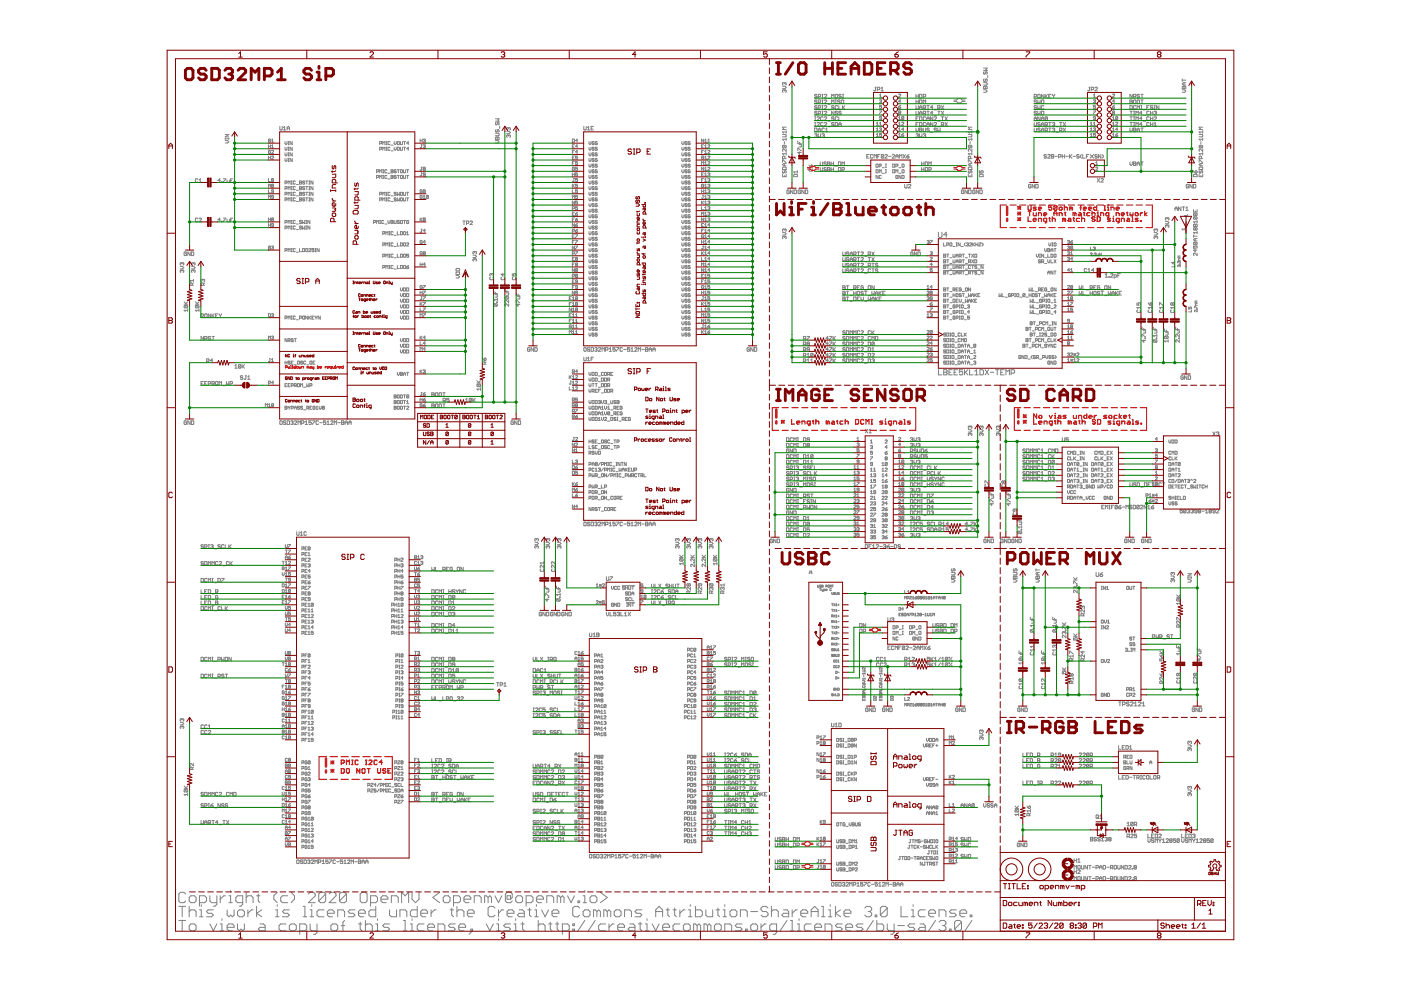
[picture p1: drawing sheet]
<svg xmlns="http://www.w3.org/2000/svg" width="297mm" height="210mm" viewBox="0 0 297 210" stroke-linecap="round" stroke-linejoin="round" font-family="sans-serif">
<g fill="none" stroke="#808080" stroke-width=".21">
<path d="M165.9 18.3h.5l.3 .2-.3 .3h-.5M166.3 19.2l.1-.2 .3 .2-.1 .4M166.3 19.2l-.1-.2-.3 .2 .1 .4M166.3 17.7l-.1-.2-.3 .2 .1 .3M166.3 17.7v.1M166.3 19.2v.1M166.3 17.7l.1-.2 .3 .2-.1 .3M185.5 18.5h.3M185.6 18.5v.6l-.1 .2-.2-.2M186 19h.4l.1-.4-.5-.1v.8M186.8 19.3h.5M186.8 18.8l.2-.3v.8"/>
<path d="M208.5 18.4l.7-.1 .1 .5h-.8zM208.5 19h.5l.3 .3-.3 .3h-.5M208.5 17.5l.8 .2-.1 .3h-.7M208.5 14.4h.8l-.3 .3 .3 .2h-.8M208.7 15.2l-.2 .4 .3 .1 .1-.4 .3-.1 .1 .1-.1 .4M208.7 16.7l-.2 .4 .3 .2 .1-.4 .3-.2 .1 .2-.1 .4M208.9 18.4v.4M209.4 16v.5M230.9 18.5h.2M231 18.5v.6l-.1 .2-.3-.2M231.4 19l.5-.1-.1-.4h-.4v.8M232.1 18.6l.2-.1 .4 .1-.6 .7h.6"/>
<path d="M250.7 19h.5l.2 .3-.2 .3h-.5M250.7 16.7v.6M250.7 17h.7M250.8 18.3l.2 .1 .3-.1 .1 .5h-.7zM251 17.5v.5M251 18.4v.4M251.4 17.5h-.5l-.2 .3 .2 .2h.5M41.9 38l-.1-.1-.4 .1v.5l.2 .2 .3-.2M42.2 38.7h.5M42.2 38.2l.3-.3v.8M46.7 38.3h-.5l.4-.4v.8M47 38.5l.1 .2z"/>
<path d="M47.3 37.9h.6l-.6 .8M47.8 29.8h.5l.2 .3-.2 .2h-.5M47.8 29.4h.7M47.8 29.3v.2M47.8 28.5h.7l-.7 .5h.7M48.1 38.2l.2 .5h.3v-.5M48.5 29.3v.2M48.9 38.3h.2M49.4 37.9h-.5v.8M56.9 39.7v-.6l.2 .2 .2-.2v.6M56.9 30.7v.6M56.9 33.1v.6"/>
<path d="M56.9 37.8v.7h.4M56.9 31h.4M56.9 33.4h.4M57.3 29.6l-.1-.1-.3 .1 .1 .5 .3-.1v-.2h-.2M57.3 32h-.4l.1 .5 .3-.1v-.2h-.2M57.3 30.7v.6M57.3 33.1v.6M57.6 31.3h.4M57.6 32h.4l-.4 .5h.4M57.6 30.1h.4M57.6 29.7l.2-.2v.6M57.6 30.9l.2-.2v.6"/>
<path d="M57.6 33.2h.4l-.4 .5h.4M57.7 38.2v.3l.3-.1-.1-.2M57.7 39.4v.3l.3-.1-.1-.2M57.7 38.2v-.4l.3 .2-.1 .2M57.7 39.4v-.3l.3 .1-.1 .2M57.7 38.2h.2M57.7 39.4h.2M59.3 26.8l.2 .8 .3-.2v-.6M60.1 27.6h.5M60.1 27.1l.2-.3v.8M60.4 30v.5l.2 .2 .3-.2v-.5M60.4 31.2v.4l.2 .3 .3-.3v-.4"/>
<path d="M60.4 32.4v.5l.2 .2 .3-.2v-.5M60.4 33.6v.4l.2 .2 .3-.2v-.4M60.4 38.8l.5-.1-.2-.3h-.3v.6M60.9 27.6v-.5l.2-.3 .3 .3v.5M60.9 27.2h.5M61.1 39v-.6l.2 .2 .2-.2v.6M61.1 30.7h.2M61.1 30h.2M61.1 31.9h.2M61.1 31.2h.2M61.1 33.1h.2M61.1 32.4h.2"/>
<path d="M61.1 34.2h.2M61.1 33.6h.2M61.2 30v.7M61.2 31.2v.7M61.2 32.4v.7M61.2 33.6v.6M61.7 38.4h.3M61.7 39h.3M61.7 39.6h.3M61.8 38.4v.6M61.8 39.6v.6M62 30v.7l-.5-.7v.7"/>
<path d="M62 31.2v.7l-.5-.7v.7M62 32.4v.7l-.5-.7v.7M62 33.6v.6l-.5-.6v.6M62.6 38.5h-.4v.4h.4M62.6 39.7l-.1-.1-.3 .1 .1 .5 .3-.1M62.8 39.1h.5M63.5 38.4l.4 .1-.1 .5h-.3zM63.5 39.6l.4 .1-.1 .5h-.3zM63.5 38.7h.3M63.5 39.9h.3M64.6 38.5l-.3-.1-.1 .2 .3 .1 .1 .2h-.4M64.6 39.7l-.3-.1-.1 .2 .3 .1 .1 .2h-.4"/>
<path d="M64.8 38.4h.5M64.8 39.6h.5M65 38.4v.6M65 39.6v.6M65.5 38.4h.2M65.5 39h.2M65.5 39.6h.2M65.6 38.4v.6M65.6 39.6v.6M66.4 38.4v.6l-.5-.6v.6M66.4 39.6v.6l-.5-.6v.6M79.8 36.4h.4l.1-.3-.5-.1v.6"/>
<path d="M79.8 37.6h.4l.1-.3-.5-.1v.6M80.5 30.5l.4-.1-.1-.4h-.3v.7M80.5 31.6h.3l.1-.3-.4-.1v.7M80.5 36.6v-.6l.2 .2 .2-.2v.6M80.5 37.8v-.6l.2 .2 .2-.2v.6M81.2 37.8h.2M81.2 37.2h.2M81.2 30.7v-.7l.2 .2 .2-.2v.7M81.2 31.9v-.7l.2 .2 .2-.2v.7M81.2 36h.2M81.2 36.6h.2M81.3 36v.6"/>
<path d="M81.3 37.2v.6M81.8 30.7h.2M81.8 30h.2M81.8 31.9h.2M81.8 31.2h.2M81.9 30v.7M81.9 31.2v.7M82 37.3h-.4l.1 .5 .3-.1M82 36.1h-.4l.1 .5 .3-.1M82.3 38h.4M82.3 36.7h.4M82.7 30.1h-.4l.1 .6 .3-.1"/>
<path d="M82.7 31.3h-.4l.1 .6 .3-.2M82.9 37.2l.5 .1-.2 .5h-.3zM82.9 30.8h.5M82.9 32h.5M82.9 36l.5 .1-.2 .5h-.3zM82.9 37.5h.3M82.9 36.3h.3M83.6 30v.5l.2 .2 .2-.2v-.5M83.6 31.2v.4l.2 .3 .2-.3v-.4M84 37.3h-.4l.4 .3-.1 .2-.3-.1M84 36.1h-.4l.1 .2 .3 .1-.1 .2-.3-.1M84.2 30.1h.5l-.1 .6-.4-.1z"/>
<path d="M84.2 37.2h.5M84.2 36h.5M84.3 31.2l.4 .1-.1 .6-.4-.2zM84.5 36v.6M84.5 37.2v.6M84.9 37.3h.4l-.1 .5-.3-.1zM84.9 36.1h.4l-.1 .5-.3-.1zM84.9 30l.1 .7 .3-.1v-.6M84.9 31.2l.1 .7 .3-.2v-.5M85.6 37.2l.1 .6 .3-.1v-.5M85.6 30h.4M85.6 31.2h.4"/>
<path d="M85.6 36l.1 .6 .3-.1v-.5M85.8 30v.7M85.8 31.2v.7M86.2 37.2h.5M86.2 36h.5M86.4 36v.6M86.4 37.2v.6M86.7 30.4h-.5l.4-.4v.7M86.7 31.5h-.5l.4-.3v.7M89.1 29.8h.4M89.1 29.5v.6M89.3 36.7h.2"/>
<path d="M89.3 35.5h.2M89.3 30.7h.2M89.4 30.7v.5h-.3M89.4 35.5v.5h-.3M89.4 36.7v.5h-.3M89.5 29.5v.6M89.7 30.8l.4-.1v.3M89.7 29.6l.4-.1v.3M89.8 35.8v.3l.4-.1-.1-.2M89.8 35.8v-.3l.4 .1-.1 .2M89.8 35.8h.3M89.9 29.8h.2"/>
<path d="M89.9 31h.2M90.1 31v.3l-.4-.1M90.1 29.8v.3l-.4-.1M90.2 37h-.4v-.3l.4 .1v.4h-.5M105.1 29.2l.6-.2 .1 .5h-.7zM105.1 29.8h.5l.2 .3-.2 .2h-.5M105.1 28.3l.7 .1-.1 .4h-.6M105.1 25.2h.7l-.2 .2 .2 .3h-.7M105.2 26l-.1 .3 .2 .2 .1-.4 .3-.1 .1 .1-.1 .4M105.2 27.5l-.1 .4 .2 .1 .1-.4 .3-.1 .1 .1-.1 .4M105.4 29.2v.3M105.9 26.7v.5"/>
<path d="M107.4 27.8h.5l.3 .3-.3 .2h-.5M107.8 28.7l-.1-.1-.3 .1 .1 .4M107.8 27.2l-.1-.1-.3 .1 .1 .4M107.8 28.7l.1-.1 .3 .1-.1 .4M107.8 27.2v.1M107.8 28.7v.2M107.8 27.2l.1-.1 .3 .1-.1 .4M121.3 29.5l.5 .1-.1 .5h-.4zM121.3 31h.3M121.3 32.2h.3M121.3 33.4h.3M121.3 37h.5"/>
<path d="M121.3 36.7v.6M121.3 39.1v.6M121.3 34.6h.3M121.5 39.4l.3 .3M121.6 37.8h.2M121.7 37.8v.6h-.4M121.8 35.6l-.1-.1-.4 .1v.4l.4 .1 .1-.3h-.2M121.8 36.7v.6M121.8 30.7h-.5v.6h.5M121.8 31.9h-.5v.6M121.8 33.1h-.5v.6h.5M121.8 34.3h-.5v.6"/>
<path d="M121.8 39.1l-.5 .4M122.4 33.1h-.4v.3h.4l-.1 .3-.3-.1M122.4 36.7h-.4v.3h.4l-.1 .3-.3-.1M122.4 37.8h-.4v.4l.2-.1 .2 .1-.1 .3-.3-.1M122.4 35.5h-.4v.3h.4l-.1 .3-.3-.1M122.4 34.3h-.4v.3l.2-.1 .2 .1-.1 .3-.3-.1M122.4 39.1h-.4v.3l.3-.1 .1 .3-.1 .1-.3-.1M122.4 29.8h-.4l.3-.3v.6M122.4 31h-.4l.3-.3v.6M122.4 32.2h-.4l.3-.3v.6M123.8 26.8l.1 .8 .4-.2v-.6M124.5 27.1l.3-.3v.8"/>
<path d="M124.5 27.6h.6M124.9 30v.5l.2 .2 .2-.2v-.5M124.9 31.2v.4l.2 .3 .2-.3v-.4M124.9 32.4v.5l.2 .2 .2-.2v-.5M124.9 33.6v.4l.2 .2 .2-.2v-.4M124.9 34.8v.4l.2 .3 .2-.3v-.4M124.9 36v.4l.2 .2 .2-.2v-.4M124.9 37.2v.4l.2 .2 .2-.2v-.4M124.9 38.4v.4l.2 .2 .2-.2v-.4M124.9 39.6v.4l.2 .2 .2-.2v-.4M125.3 27.2h.3M125.8 26.8h-.5v.8h.5"/>
<path d="M126 32.5h-.5l.1 .2 .4 .2-.1 .2-.4-.1M126 33.7l-.4-.1-.1 .2 .5 .3h-.5M126 31.3h-.5l.5 .3-.1 .3-.4-.2M126 30.1h-.5l.1 .3 .4 .1-.1 .2-.4-.1M126 36.1h-.5l.1 .2 .4 .1-.1 .2-.4-.1M126 38.5h-.5l.5 .3-.1 .2-.4-.1M126 37.3h-.5l.5 .3-.1 .2-.4-.1M126 34.9h-.5l.5 .3-.1 .3-.4-.2M126 39.7l-.4-.1-.1 .2 .5 .3h-.5M126.6 32.5h-.4l.1 .2 .3 .2-.1 .2-.3-.1M126.6 30.1h-.4l.1 .3 .3 .1-.1 .2-.3-.1M126.6 33.7l-.3-.1-.1 .2 .4 .3h-.4"/>
<path d="M126.6 38.5h-.4l.4 .3-.1 .2-.3-.1M126.6 37.3h-.4l.1 .2 .3 .1-.1 .2-.3-.1M126.6 34.9h-.4l.1 .2 .3 .1-.1 .3-.3-.2M126.6 36.1h-.4l.1 .2 .3 .1-.1 .2-.3-.1M126.6 31.3h-.4l.1 .2 .3 .1-.1 .3-.3-.2M126.6 39.7l-.3-.1-.1 .2 .4 .3h-.4M144.6 37.2v.4l.2 .2 .2-.2v-.4M144.6 34.8v.4l.2 .3 .2-.3v-.4M144.6 31.2v.4l.2 .3 .2-.3v-.4M144.6 30v.5l.2 .2 .2-.2v-.5M144.6 32.4v.5l.2 .2 .2-.2v-.5M144.6 33.6v.4l.2 .2 .2-.2v-.4"/>
<path d="M144.6 36v.4l.2 .2 .2-.2v-.4M144.6 38.4v.4l.2 .2 .2-.2v-.4M144.6 39.6v.4l.2 .2 .2-.2v-.4M145.7 32.5l-.4-.1-.1 .2 .5 .4h-.5M145.7 30.1l-.4-.1-.1 .2 .4 .2 .1 .2h-.5M145.7 38.5l-.4-.1-.1 .2 .4 .1 .1 .2h-.5M145.7 31.3h-.5l.1 .2 .4 .1-.1 .3-.4-.2M145.7 37.3h-.5l.1 .2 .4 .1-.1 .2-.4-.1M145.7 34.9h-.5l.1 .2 .4 .1-.1 .3-.4-.2M145.7 36.1l-.4-.1-.1 .2 .4 .1 .1 .2h-.5M145.7 33.7l-.4-.1-.1 .2 .4 .1 .1 .2h-.5M145.7 39.7l-.4-.1-.1 .2 .4 .1 .1 .2h-.5"/>
<path d="M146.3 30.1h-.4l.1 .3 .3 .1-.1 .2-.3-.1M146.3 31.3h-.4l.4 .3-.1 .3-.3-.2M146.3 32.5h-.4l.1 .2 .3 .2-.1 .2-.3-.1M146.3 33.7l-.3-.1-.1 .2 .3 .1 .1 .2h-.4M146.3 34.9h-.4l.4 .3-.1 .3-.3-.2M146.3 36.1h-.4l.1 .2 .3 .1-.1 .2-.3-.1M146.3 37.3h-.4l.4 .3-.1 .2-.3-.1M146.3 38.5h-.4l.4 .3-.1 .2-.3-.1M146.3 39.7l-.3-.1-.1 .2 .3 .1 .1 .2h-.4M148.7 34.9v-.6l.3 .2 .2-.2v.6M148.7 31h.3M148.7 32.2h.3"/>
<path d="M148.7 38.2h.3M148.7 37h.3M149.2 36.7h-.5v.6h.5M149.2 30.7h-.5v.6h.5M149.2 37.8h-.5v.7M149.2 31.9h-.5v.6M149.2 33.2h-.5v.4l.4 .1 .1-.3h-.2M149.2 39.2h-.5v.4l.4 .1 .1-.3h-.2M149.2 29.5v.6l-.5-.6v.6M149.2 35.5v.6l-.5-.6v.6M149.4 29.7l.2-.2v.6M149.4 30.9l.2-.2v.6"/>
<path d="M149.4 32.1l.2-.2v.6M149.4 33.3l.2-.2v.6M149.4 34.5l.2-.2v.6M149.4 35.7l.2-.2v.6M149.4 36.9l.2-.2v.6M149.4 38.1l.2-.3v.7M149.4 39.3l.2-.2v.6M149.4 31.3h.4M149.4 36.1h.4M149.4 34.9h.4M149.4 30.1h.4M149.4 32.5h.4"/>
<path d="M149.4 33.7h.4M149.4 38.5h.4M149.4 37.3h.4M149.4 39.7h.4M150.1 35.6l.1-.1 .3 .1-.4 .5h.4M150.1 32h.4l-.4 .5h.4M150.1 36.8l.3-.1v.3M150.1 30.8h.4l-.4 .5h.4M150.1 38l.3-.2v.4M150.1 34.4h.4l-.4 .5h.4M150.1 30.1h.4M150.1 33.2h.4l-.4 .5h.4"/>
<path d="M150.1 39.2l.3-.1v.3M150.1 29.7l.2-.2v.6M150.3 38.2h.1M150.3 37h.1M150.3 39.4h.1M150.4 38.2v.3l-.3-.1M150.4 37v.3l-.3-.1M150.4 39.4v.3l-.3-.1M165.9 28.5l.8 .1-.1 .4h-.7M165.9 34.4v-.5l.8 .5M165.9 37v.5h.8v-.5M166 30.8l-.1 .1 .1 .4h.6"/>
<path d="M166 35.4h.6l.1 .5h-.8zM166 36.2l-.1 .1 .1 .4 .3-.1 .1-.4 .3 .1-.1 .4M166 30.8h.6l.1 .1-.1 .4M166 30.8l.6 .5M166.3 30v.5M166.3 34.6v.6M166.3 37.2v.3M166.4 33.6l-.1-.5-.4 .2v.3h.8M166.7 31.6v.5l-.5-.5-.3 .1 .1 .4M166.7 27.7v.5M166.7 29.3v.5M166.7 32.3v.6"/>
<path d="M166.7 29.5h-.8l.3 .3M166.7 28h-.8l.3 .2M166.7 34.6h-.5l-.3 .3 .3 .3h.5M166.7 32.6h-.8l.3 .3M166.7 27h-.8l.3 .2-.3 .3h.8M168.3 37.1l.6-.1 .2 .5h-.8zM169.1 36.2v.5M169.1 36.4h-.8l.3 .3M169.1 29.9v.5h.8M169.1 31.9v-.5l.8 .5M169.4 30.6h.5v.4l-.5 .2M169.5 32.2v.5l-.4-.4h.8"/>
<path d="M169.5 30.1v.3M171.5 35l.4 .5M171.7 35.8l-.2 .1 .2 .4 .6-.1-.1-.4M171.9 35.1l.3-.1 .1 .4-.4 .1zM172.7 27.2l.5 .1-.1 .6h-.4zM172.7 28.5l.4-.1 .1 .1-.1 .2M172.7 26h.3M172.7 26.7h.3M172.7 24.8h.3M172.7 25.5h.3M172.8 24.8v.7M172.8 26v.7"/>
<path d="M173 28.7h.1M173.1 28.7l.1 .2-.1 .2-.4-.1M173.2 20.1l-.1-.1-.4 .1 .1 .3 .4 .1-.1 .3-.4-.2M173.2 21.3l-.1-.1-.4 .1 .5 .5-.1 .1-.4-.1M173.2 22.5l-.1-.1-.4 .1 .5 .5-.1 .2-.4-.2M173.2 23.7l-.1-.1-.4 .1 .1 .3 .4 .1-.1 .2-.4-.1M173.2 26.1l.2-.1 .3 .1-.5 .6h.5M173.2 24.9l.2-.1 .3 .1-.5 .6h.5M173.5 20.5h.4l.1-.4-.5-.1v.8M173.5 21.7h.4l.1-.4-.5-.1v.7M173.5 22.9h.4l.1-.4-.5-.1v.8M173.5 24.1h.4l.1-.4-.5-.1v.7"/>
<path d="M173.5 27.9v-.5l.2-.2 .3 .2v.5M173.5 28.4v.5l.2 .2 .3-.2v-.5M173.5 27.5h.5M173.9 34.3l.1 .8 .4-.1v-.7M173.9 35.5l.1 .8 .4-.1v-.7M174.3 21.2h.2M174.3 28.5l.3-.1 .2 .1-.2 .2M174.3 20h.2M174.3 20.8h.2M174.3 21.9h.2M174.3 22.4h.2M174.3 23.2h.2"/>
<path d="M174.3 23.6h.2M174.3 24.3h.2M174.4 20v.8M174.4 21.2v.7M174.4 22.4v.8M174.4 23.6v.7M174.5 24.9l-.1-.1-.4 .1v.5l.1 .1 .4-.1M174.5 26.1l-.1-.1-.4 .1v.5l.1 .1 .4-.1M174.5 28.7h.1M174.6 28.7l.2 .2-.2 .2-.3-.1M174.8 21.3l.1-.1 .4 .1-.5 .6h.5M174.8 27.3l-.2-.1-.3 .1 .1 .6 .4-.1"/>
<path d="M174.8 26.1l.1-.1 .4 .1-.5 .6h.5M174.8 23.7l.1-.1 .4 .1-.5 .6h.5M174.8 20.1l.1-.1 .4 .1-.5 .7h.5M174.8 22.5l.1-.1 .4 .1-.5 .7h.5M174.8 24.9l.1-.1 .4 .1-.5 .6h.5M175 27.4l.3-.2v.7M175 27.9h.5M175.2 34.5l-.1-.2-.4 .2 .1 .2 .4 .1-.1 .3-.4-.1M175.2 35.6l-.1-.1-.4 .1 .1 .3 .4 .1-.1 .3-.4-.1M175.5 34.3l.5 .2-.2 .6h-.3zM175.5 35.5l.5 .1-.2 .7h-.3zM175.5 34.7h.3"/>
<path d="M175.5 35.9h.3M175.5 26.9h.5M175.5 25.7h.5M175.5 23.3h.5M175.5 24.5h.5M175.5 22.1h.5M175.5 20.9h.5M176.2 34.7h.5M176.2 35.9h.5M176.2 34.3v.8M176.2 35.5v.8M176.3 20.8v-.8l.3 .3 .2-.3v.8"/>
<path d="M176.3 21.9v-.7l.3 .2 .2-.2v.7M176.7 34.3v.8M176.7 35.5v.8M176.8 22.5l-.4-.1-.1 .2 .4 .2 .1 .2-.1 .2-.4-.2M176.8 23.6v.7l-.5-.7v.7M176.8 24.9l-.1-.1-.4 .1 .1 .2 .4 .2-.1 .2-.4-.1M176.8 26.1l-.4-.1-.1 .2 .4 .2 .1 .2-.1 .1-.4-.1M177 36.4h.5M177 35.2h.5M177.1 21.2h.2M177.1 20.1l.1-.1 .4 .1-.1 .7-.4-.2zM177.1 26l.5 .1-.1 .6h-.4z"/>
<path d="M177.1 21.9h.2M177.2 21.2v.7M177.6 23.7l-.1-.1-.4 .1 .1 .3 .4 .1-.1 .2-.4-.1M177.6 22.5l-.1-.1-.4 .1v.5l.1 .2 .4-.2M177.6 24.9l-.1-.1-.4 .1 .1 .6 .4-.1M177.8 34.3l.5 .2-.2 .6h-.3zM177.8 35.5l.5 .1-.2 .7h-.3zM177.8 22.4v.8h.6M177.8 24.8v.7h.6M177.8 26.7v-.5l.3-.2 .3 .2v.5M177.8 26.4h.6M178.1 21.3l-.4-.1-.1 .2 .4 .2 .1 .2-.1 .1-.4-.1"/>
<path d="M178.4 20.1l-.2-.1-.4 .1 .2 .3 .4 .1-.2 .3-.4-.2M178.4 23.7l-.2-.1-.4 .1 .2 .3 .4 .1-.2 .2-.4-.1M178.5 21.2l.4 .1v.5l-.2 .1-.3-.1zM178.5 36l.5-.1-.1-.4h-.4v.8M178.5 35.1v-.8l.3 .3 .2-.3v.8M178.6 20h.3M178.6 20.8h.3M178.6 22.4v.8M178.8 20v.8M178.8 22.8l.3 .4M179.1 22.4l-.5 .5M183.8 33.1h.2"/>
<path d="M184.3 32.8h-.5v.7h.5M185.1 32.9l-.2-.1-.3 .1v.5l.1 .1 .4-.1M185.3 33.5v-.7l.3 .2 .2-.2v.7M185.7 36l.5 .1-.1 .5h-.4zM185.7 34.8l.5 .1-.1 .6h-.4zM185.8 26.1l.2-.2v.7M185.8 27.3l.2-.2v.7M185.8 28.5l.2-.2v.7M185.8 26.6h.4M185.8 27.8h.4M185.8 29h.4M186.1 33.1h.2"/>
<path d="M186.2 37.2v.6l-.5-.6v.6M186.4 35.2h.3l.1-.3-.4-.1v.7M186.4 36.6v-.6l.2 .2 .2-.2v.6M186.5 21.3l.3-.2v.4M186.5 23.5h.4l-.4 .7M186.5 27.2l.3-.1v.3M186.5 20.6h.4M186.5 26.6h.4M186.5 20.2l.2-.3v.7M186.5 26.1l.2-.2v.7M186.6 32.8h-.5v.7M186.7 27.4h.1"/>
<path d="M186.7 21.5h.1M186.8 27.4v.4l-.3-.1M186.8 21.5v.3l-.3-.1M186.8 37.3h-.4l.1 .5 .3-.1M186.9 25l-.4-.1 .1-.2 .3 .1v.5h-.4M186.9 28.3h-.4v.3l.2-.1 .2 .1-.1 .4-.3-.1M186.9 22.3h-.4v.4l.2-.2 .2 .2-.1 .3-.3-.1M187.1 36.7h.4M187.1 35.6h.4M187.4 32.9v.5l-.2 .1-.3-.1M187.4 32.9l-.4-.1-.1 .6M187.4 32.9l-.5 .5"/>
<path d="M187.6 32.9l.1-.1 .4 .1-.5 .6h.5M187.7 35.5h.2M187.7 36h.2M187.7 36.6h.2M187.7 34.8h.2M187.8 34.8v.7M187.8 36v.6M188.4 33.1h.5M189.2 32.9l.1-.1 .4 .1-.5 .6h.5M189.3 34.8l.4 .1-.1 .6h-.3zM189.3 36l.4 .1-.1 .5h-.3zM189.9 33.1h.5"/>
<path d="M189.9 35.2h.3l.2-.3-.5-.1v.7M189.9 36.6v-.6l.2 .2 .3-.2v.6M189.9 33.5v-.5l.3-.2 .2 .2v.5M190.4 37.3h-.5v.4l.3 .1 .2-.3h-.3M190.5 20h.5l-.5 .6h.5M190.5 22.7h.3l.2 .2-.4 .1zM190.5 24.9l.2-.2v.7M190.5 26.1l.2-.2v.7M190.5 27.3l.2-.2v.7M190.5 28.5l.2-.2v.7M190.5 25.4h.5M190.5 26.6h.5"/>
<path d="M190.5 27.8h.5M190.5 29h.5M190.6 36.7h.4M190.6 35.6h.4M190.6 23.9v-.4l.4 .1-.2 .3M190.6 23.9v.3l.4-.1-.2-.2M190.6 23.9h.2M190.7 33.5v-.7l.3 .2 .2-.2v.7M191 21.5h-.5l.3-.4v.7M191 22.3l-.5 .4M191 37.2v.6l-.4-.6v.6M191.2 28.6h.3l.1 .3-.3 .1z"/>
<path d="M191.2 26h.4l-.4 .6h.4M191.2 36.1h.5l-.1 .5-.4-.1zM191.2 37.2l.5 .1-.1 .5h-.4zM191.2 34.9h.5l-.1 .6-.4-.2zM191.5 32.8l.5 .7M191.6 27.4h-.4l.3-.3v.7M191.6 24.8h-.4v.5M191.6 24.8v.5h-.4M191.6 24.8l-.4 .5M191.6 28.3l-.4 .3M191.8 39.1l.1 .8 .4-.2v-.6M192 32.8l-.5 .7"/>
<path d="M192.2 33.1h.4l.1 .3-.3 .1zM192.6 39.2l.1-.1 .4 .1-.5 .7h.5M192.7 32.8l-.5 .3M194.2 22.4l.1 .8 .4-.2v-.6M194.2 23.6l.1 .7 .4-.1v-.6M194.2 27.2v.5l.3 .2 .2-.2v-.5M194.2 28.5l.4-.1 .1 .1-.1 .2M194.2 20.4h.5M194.2 21.6h.5M194.2 26.4h.3M194.2 25.1h.3M194.2 20v.8"/>
<path d="M194.2 21.2v.7M194.5 28.7h.1M194.6 28.7l.1 .2-.1 .2-.4-.1M194.7 20v.8M194.7 21.2v.7M194.7 26h-.5v.7M194.7 24.8h-.5v.7M195 21.2l.5 .1-.2 .6h-.3zM195 20l.5 .1-.2 .7h-.3zM195 23.2v-.6l.2-.2 .3 .2v.6M195 24.3v-.5l.2-.2 .3 .2v.5M195 24.8l.5 .1-.2 .6h-.3z"/>
<path d="M195 26l.5 .1-.2 .6h-.3zM195 27.2l.5 .1-.2 .6h-.3zM195 28.4v.5l.2 .2 .3-.2v-.5M195 27.5h.3M195 22.8h.5M195 24h.5M195.4 34.3v.8M195.4 35.5v.8M195.4 34.7h.5M195.4 35.9h.5M195.7 27.2l.2 .7 .4-.1v-.6M195.7 28.5l.4-.1 .2 .1-.2 .2"/>
<path d="M195.7 20.5h.4l.2-.4-.6-.1v.8M195.7 21.9v-.7l.3 .2 .3-.2v.7M195.7 22.9h.4l.2-.4-.6-.1v.8M195.7 24.1h.4l.2-.4-.6-.1v.7M195.9 34.3v.8M195.9 35.5v.8M196 22.9l.3 .3M196 24.1l.3 .2M196 28.7h.1M196.1 28.7l.2 .2-.2 .2-.4-.1M196.2 34.3l.5 .2-.1 .6h-.4zM196.2 35.5l.5 .1-.1 .7h-.4z"/>
<path d="M196.3 26.1l-.2-.1-.4 .1v.5l.2 .1 .4-.1M196.3 24.9l-.2-.1-.4 .1 .2 .6 .4-.1M196.5 25.5v-.5l.3-.2 .2 .2v.5M196.5 26.7v-.5l.3-.2 .2 .2v.5M196.5 26.4h.5M196.5 25.1h.5M196.5 22.4h.5M196.5 23.6h.5M196.8 22.4v.8M196.8 23.6v.7M196.9 36l.5-.1-.1-.4h-.4v.8M196.9 35.1v-.8l.3 .3 .2-.3v.8"/>
<path d="M197 27.3l-.4-.1-.1 .2 .4 .1 .1 .3-.1 .1-.4-.1M197.3 28h.5M197.8 24.8v.7l-.5-.7v.7M197.8 26v.7l-.5-.7v.7M197.8 22.8h-.5l.4-.4v.8M197.8 24h-.5l.4-.4v.7M198.1 26.1l.1-.1 .4 .1-.5 .6h.5M198.1 24.9l.1-.1 .4 .1-.5 .6h.5M198.1 23.3h.5M198.1 24.5h.5M198.6 27.3l-.2-.1-.3 .1 .1 .2 .4 .2-.2 .2-.3-.1M198.8 27.2v.7l.3-.2 .2 .2v-.7"/>
<path d="M198.8 22.9h.4l.1-.4-.5-.1v.8M198.8 26.9h.5M198.8 25.7h.5M198.8 23.6h.5M199.1 23.6v.7M199.1 22.9l.2 .3M199.6 26.5h.4l.1-.4-.5-.1v.7M199.6 24.8h.5M199.6 22.4l.5 .8M199.6 23.6l.5 .7M199.8 26.5l.3 .2M199.8 24.8v.7"/>
<path d="M200.1 22.4l-.5 .8M200.1 23.6l-.5 .7M200.4 24.8l.5 .7M200.4 26l.5 .7M200.9 24.8l-.5 .7M200.9 26l-.5 .7M202.2 21.5h.6l.3 .3h.6l.3-.3h.6M202.2 21.2h.6l.3-.3h.6l.3 .3h.6M205.3 28.5l.8 .1-.2 .4h-.6M205.3 35.6l.6-.2 .2 .5h-.8zM205.3 37v.5h.8v-.5M205.3 34.4v-.5l.8 .5"/>
<path d="M205.4 30.8l.7 .1-.2 .4M205.4 36.2l-.1 .1 .1 .4 .3-.1 .1-.4 .3 .1-.2 .4M205.4 30.8l-.1 .4 .6 .1M205.4 30.8l.5 .5M205.7 30v.5M205.7 34.6v.6M205.7 37.2v.3M205.8 33.6v-.3l-.4-.2-.1 .5h.8M206.1 34.6h-.6l-.2 .3 .2 .3h.6M206.1 31.6v.5l-.6-.5-.2 .1 .1 .4M206.1 27.7v.5M206.1 29.3v.5"/>
<path d="M206.1 32.3v.6M206.1 29.5h-.8l.2 .3M206.1 28h-.8l.2 .2M206.1 32.6h-.8l.2 .3M206.1 27h-.8l.2 .2-.2 .3h.8M207.7 36.2v.5h.4l-.2-.3 .2-.2 .3 .1-.1 .4M207.8 37h.5l.1 .5h-.7zM218.6 39.2l-.1-.1-.4 .1 .1 .7 .4-.2v-.2h-.3M219.3 26l.1 .7 .4-.1v-.6M219.3 25.5v-.5l.2-.2 .3 .2v.5M219.3 20.5h.3l.2-.4-.5-.1v.8M219.3 27.2l.1 .7 .4-.1v-.6"/>
<path d="M219.3 25.1h.5M219.4 39.1v.8l-.6-.8v.8M219.6 39.1l.5 .1-.1 .7h-.4zM219.8 22.5l-.2-.1-.3 .1 .5 .5-.2 .2-.3-.2M219.8 21.3l-.2-.1-.3 .1 .5 .5-.2 .1-.3-.1M219.8 23.7l-.2-.1-.3 .1 .1 .3 .4 .1-.2 .2-.3-.1M220 21.2v.7l.3-.2 .2 .2v-.7M220 22.4v.8l.3-.3 .2 .3v-.8M220 23.6v.7l.3-.2 .2 .2v-.7M220.2 20l.3 .1-.1 .7-.4-.2zM220.5 26.1l-.3-.1-.2 .2 .4 .2 .1 .2-.1 .1-.4-.1M220.5 27.3l-.3-.1-.2 .2 .4 .1 .1 .3-.1 .1-.4-.1"/>
<path d="M220.5 24.8v.7l-.5-.7v.7M220.8 27.9v-.5l.3-.2 .2 .2v.5M220.8 23.6l.5 .1-.1 .6h-.4zM220.8 25.5v-.5l.3-.2 .2 .2v.5M220.8 26.7v-.5l.3-.2 .2 .2v.5M220.8 27.5h.5M220.8 26.4h.5M220.8 25.1h.5M220.9 21.2l.4 .1-.1 .6-.4-.1zM221.3 20v.8l-.5-.8v.8M221.3 22.5l-.1-.1-.4 .1 .1 .7 .4-.2M221.6 26.5h.4l.1-.4-.5-.1v.7"/>
<path d="M221.6 20v.8M221.6 27.7h.4l.1-.4-.5-.1v.7M221.7 20.4l.4 .4M221.8 26.5l.3 .2M221.8 27.7l.3 .2M221.9 32.9l-.4-.1-.1 .2 .3 .1 .2 .3-.2 .1-.3-.1M222.1 24.9l-.1-.1-.4 .1v.5M222.1 24.9l-.5 .5M222.1 24.9l-.1 .6-.4-.1M222.1 20l-.5 .5M222.1 32.9l.2-.1 .4 .1-.6 .6h.6M222.3 26h.6"/>
<path d="M222.3 27.2h.6M222.3 20.4h.3M222.6 26v.7M222.6 27.2v.7M222.9 20h-.6v.8h.6M222.9 32.8l.5 .1-.1 .6h-.4zM222.9 33.1h.4M223.1 26.1l.4-.1 .1 .1-.1 .3M223.1 27.3l.4-.1 .1 .1-.1 .2M223.1 20l.3 .4M223.4 27.5h.1M223.4 20.4v.4"/>
<path d="M223.4 26.4h.1M223.5 26.4l.1 .1-.1 .2-.4-.1M223.5 27.5l.1 .2-.1 .2-.4-.1M223.6 20l-.2 .4M223.7 33.1h.5M223.9 26.9h.5M223.9 28h.5M224.5 33.3l.5-.2-.2-.3h-.3v.7M224.6 27.7h.4l.2-.4-.6-.1v.7M224.6 26h.6M224.9 26v.7M224.9 27.7l.3 .2"/>
<path d="M225.2 33.1h.5M225.2 32.8v.7M225.4 26l.5 .7M225.4 27.2l.5 .7M225.7 32.8v.7M225.9 26l-.5 .7M225.9 27.2l-.5 .7M226 33.1h.5M226.8 32.8v.7M226.9 33.1l.4 .4M227.3 32.8l-.5 .5M227.5 33.1h.5"/>
<path d="M228.8 32.9l-.4-.1-.1 .2 .4 .1 .1 .3-.1 .1-.4-.1M229.3 32.8l-.2 .2v.3l.2 .2M229.6 32.8v.7h.5M230.3 33.1h.3M230.8 32.8h-.5v.7M231.1 32.8l.3 .2v.3l-.3 .2M231.2 26.1l.2-.2v.7M231.2 27.3l.2-.2v.7M231.2 28.5l.2-.2v.7M231.2 26.6h.4M231.2 27.8h.4M231.2 29h.4"/>
<path d="M231.8 23.5h.5l-.5 .7M231.8 26.1l.3-.2v.7M231.8 20.2l.3-.3v.7M231.8 20.6h.5M231.8 21.3l.4-.2v.4M231.8 27.2l.4-.1v.3M231.8 26.6h.5M231.9 32.8l-.3 .2v.3l.3 .2M232.1 27.4h.1M232.1 21.5h.1M232.2 27.4v.4l-.4-.1M232.2 21.5v.3l-.4-.1"/>
<path d="M232.3 28.3h-.5v.3l.3-.1 .2 .1-.1 .4-.4-.1M232.3 22.3h-.5v.4l.3-.2 .2 .2-.1 .3-.4-.1M232.3 25l-.5-.1 .1-.2 .4 .1v.5h-.5M232.3 35.6l.1-.1 .3 .1-.4 .5h.4M232.3 34.5l.2-.2v.6M232.3 34.9h.4M232.6 32.9l-.3-.1-.2 .2 .4 .1 .1 .3-.1 .1-.4-.1M232.6 37.8l.6 .8M233.2 37.8l-.6 .8M233.4 32.8v.7l-.5-.7v.7M233.4 38l.2-.2 .3 .2-.5 .6h.5M233.7 32.8l.2 .2v.3l-.2 .2"/>
<path d="M235.9 22.7h.3l.1 .2-.3 .1zM235.9 24.9l.2-.2v.7M235.9 27.3l.2-.2v.7M235.9 28.5l.2-.2v.7M235.9 20h.4l-.4 .6h.4M235.9 25.4h.4M235.9 26.1l.2-.2v.7M235.9 26.6h.4M235.9 27.8h.4M235.9 29h.4M236 23.9v-.4l.3 .1-.1 .3M236 23.9v.3l.3-.1-.1-.2"/>
<path d="M236 23.9h.2M236.3 21.5h-.4l.3-.4v.7M236.3 22.3l-.4 .4M236.5 26h.5l-.5 .6h.5M236.5 28.6h.4l.1 .3-.4 .1zM237 24.8v.5h-.5M237 27.4h-.5l.4-.3v.7M237 24.8l-.5 .5M237 28.3l-.5 .3M237 24.8l-.4-.1-.1 .6M239.6 21.2l.5 .1-.2 .6h-.3zM239.6 22.4l.5 .1-.2 .7h-.3z"/>
<path d="M239.6 27.2v.5l.2 .2 .3-.2v-.5M239.6 34.3v.5l.2 .3 .3-.3v-.5M239.6 26h.5M239.6 21.6h.3M239.6 24.8h.5M239.6 23.6h.5M239.8 23.6v.7M239.8 24.8v.7M239.8 26v.7M240.1 20v.8l-.5-.8v.8M240.3 20.5h.4l.1-.4-.5-.1v.8M240.3 26h.3"/>
<path d="M240.3 27.5h.4M240.3 34.3l.5 .2-.1 .6h-.4zM240.3 27.2l.5 .1-.1 .6h-.4zM240.3 26.7h.3M240.3 24.8h.3M240.3 25.5h.3M240.3 23.6h.3M240.3 24.3h.3M240.3 34.7h.4M240.5 21.2l.3 .1-.1 .6-.4-.1zM240.5 23.6v.7M240.5 24.8v.7"/>
<path d="M240.5 26v.7M240.6 20.5l.2 .3M240.8 25.5v-.7l.3 .2 .2-.2v.7M240.8 24.3v-.7l.3 .2 .2-.2v.7M240.8 22.5l-.1-.1-.4 .1 .2 .7 .3-.2M240.8 26.7v-.7l.3 .2 .2-.2v.7M241.1 27.9v-.5l.2-.2 .3 .2v.5M241.1 23.2v-.8l.2 .2 .3-.2v.8M241.1 35.1v-.5l.2-.3 .3 .3v.5M241.1 27.5h.5M241.1 34.7h.5M241.2 21.2l.4 .1-.1 .6-.4-.1z"/>
<path d="M241.6 20.1l-.1-.1-.4 .1 .1 .3 .4 .1-.1 .3-.4-.2M241.9 21.2h.5M241.9 27.2h.5M241.9 20h.5M241.9 22.4h.2M241.9 23.2h.2M241.9 34.3h.5M242 22.4v.8M242.1 24h-.5l.4-.4v.7M242.1 25.1h-.5l.4-.3v.7M242.1 26.4h-.5l.4-.4v.7M242.1 20v.8"/>
<path d="M242.1 21.2v.7M242.1 27.2v.7M242.1 34.3v.8M242.4 26.9h.5M242.4 25.7h.5M242.4 23.3h.5M242.4 24.5h.5M243.1 22.8h.3M243.6 26.1l-.1-.1-.4 .1v.5l.2 .1 .3-.1M243.6 23.7l-.1-.1-.4 .1v.5l.2 .1 .3-.1M243.6 24.9l-.1-.1-.4 .1 .2 .6 .3-.1M243.6 22.4h-.5v.8"/>
<path d="M243.9 26.4h.5M243.9 23.6v.7M243.9 24.8v.7M243.9 26v.7M243.9 25.1h.5M243.9 24h.5M244.4 22.5l-.1-.1-.4 .1 .2 .3 .3 .1-.1 .3-.4-.2M244.4 23.6v.7M244.4 24.8v.7M244.4 26v.7M244.7 26.2l.2-.2v.7M244.7 23.7l.4-.1 .1 .1-.1 .3"/>
<path d="M244.7 24.9l.1-.1 .4 .1-.5 .6h.5M244.7 26.7h.5M244.7 22.4h.2M244.7 23.2h.2M244.8 22.4v.8M244.9 24h.2M245.1 24l.1 .1-.1 .2-.4-.1M245.7 22.4v.8l-.5-.8v.8M252 39.2l-.1-.1-.4 .1v.5l.4 .2 .1-.4h-.2M252.8 39.1v.8l-.5-.8v.8M253 39.1l.5 .1-.1 .7h-.4zM253 36.2l.4 .5"/>
<path d="M253.2 37h.5l.1 .5h-.8zM253.4 36.3l.2-.1 .2 .1-.1 .4h-.3zM254.2 28.5l.8 .1-.1 .4h-.7M254.2 37v.5h.8v-.5M254.2 35.6l.7-.2 .1 .5h-.8zM254.2 34.4v-.5l.8 .5M254.4 36.2l-.2 .1 .2 .4 .2-.1 .1-.4 .3 .1-.1 .4M254.4 30.8l-.2 .4 .7 .1M254.4 30.8l.6 .1-.1 .4M254.4 30.8l.5 .5M254.6 30v.5M254.6 34.6v.6"/>
<path d="M254.6 37.2v.3M254.7 33.6v-.3l-.3-.2-.2 .5h.8M255 29.5h-.8l.3 .3M255 28h-.8l.3 .2M255 34.6h-.5l-.3 .3 .3 .3h.5M255 32.6h-.8l.3 .3M255 31.6v.5l-.5-.5-.3 .1 .2 .4M255 27h-.8l.3 .2-.3 .3h.8M255 27.7v.5M255 29.3v.5M255 32.3v.6M38.2 56.5h.5l.3 .2-.3 .3h-.5"/>
<path d="M38.6 57.4l-.1-.1-.3 .1 .1 .4M38.6 55.8l-.1-.1-.3 .1 .1 .4M38.6 55.8v.2M38.6 57.4v.1M38.6 55.8l.1-.1 .3 .1-.2 .4M38.6 57.4l.1-.1 .3 .1-.2 .4M39.5 53.6l-.1-.2-.4 .2 .2 .6 .3-.1v-.3h-.2M40.3 53.4v.8l-.5-.8v.8M40.6 53.4l.5 .2-.1 .6h-.4zM40.6 56.5h.5l.3 .2-.3 .3h-.5M41 55.8l-.1-.1-.3 .1 .1 .4M41 57.4l-.1-.1-.3 .1 .1 .4"/>
<path d="M41 57.4l.1-.1 .3 .1-.2 .4M41 55.8v.2M41 57.4v.1M41 55.8l.1-.1 .3 .1-.2 .4M41 59.5h-.8l.3 .2M41 59.2v.5M41 60l-.3 .2M41.9 46.4l-.1-.2-.4 .2v.5l.2 .1 .3-.1M42.2 46.4l.1-.2 .4 .2-.5 .6h.5M43 59.4l-.1-.2-.3 .2 .2 .3M43 59.4l.1-.2 .3 .2-.1 .3M43 59.4v.1"/>
<path d="M43.4 60l-.3 .2M46.7 46.6h-.5l.4-.4v.8M47 46.9l.1 .1zM47.3 46.2h.6l-.6 .8M48.1 46.5l.2 .5h.3v-.5M48.9 46.6h.2M49.4 46.2h-.5v.8M56.9 40.2v.7h.4M56.9 42.1v-.7l.2 .3 .2-.3v.7M56.9 46.2v.7M56.9 47.4v.6M56.9 46.5h.4"/>
<path d="M56.9 47.7h.4M57.3 52.3h-.4l.1 .5 .3-.1v-.2h-.2M57.3 46.2v.7M57.3 47.4v.6M57.6 52.3l.3-.1v.3M57.7 46.5v-.3l.3 .1-.1 .2M57.7 46.5v.4l.3-.1-.1-.3M57.7 46.5h.2M57.8 52.5h.1M57.9 52.5v.3l-.3-.1M58 47.7l-.4-.1 .1-.2 .3 .1v.4h-.4M58 40.6h-.3v-.4l.3 .1v.5h-.4"/>
<path d="M58 41.8l-.4-.1 .1-.3 .3 .1v.5h-.4M60.4 40l.5-.1-.2-.3h-.3v.6M60.4 41.2h.3l.2-.3-.5-.1v.6M60.4 42.4l.5-.1-.2-.3h-.3v.6M60.4 47.2h.3l.2-.4-.5-.1v.7M60.4 48.4l.5-.1-.2-.4h-.3v.7M60.4 53.1h.3l.2-.3-.5-.1v.7M61.1 41.4v-.6l.2 .2 .2-.2v.6M61.1 47.4v-.7l.2 .2 .2-.2v.7M61.1 40.2v-.6l.2 .2 .2-.2v.6M61.1 42.6v-.6l.2 .2 .2-.2v.6M61.1 48.6v-.7l.2 .2 .2-.2v.7"/>
<path d="M61.1 53.4v-.7l.2 .2 .2-.2v.7M61.7 48.6h.3M61.7 40.2h.3M61.7 40.8h.3M61.7 41.4h.3M61.7 42h.3M61.7 42.6h.3M61.7 46.7h.3M61.7 47.4h.3M61.7 47.9h.3M61.7 53.4h.3M61.7 52.7h.3"/>
<path d="M61.8 40.8v.6M61.8 42v.6M61.8 46.7v.7M61.8 47.9v.7M61.8 52.7v.7M62.6 48h-.4v.5h.4M62.6 52.8h-.4v.5h.4M62.6 40.9h-.4v.4h.4M62.6 42.1h-.4v.4h.4M62.6 46.8h-.4v.5h.4M62.8 40.3h.5M62.8 41.5h.5"/>
<path d="M62.8 42.7h.5M62.8 47.5h.5M62.8 48.7h.5M62.8 53.5h.5M63.5 40.8l.4 .1-.1 .5h-.3zM63.5 42l.4 .1-.1 .5h-.3zM63.5 41.1h.3M63.5 52.7v.7h.4M63.5 42.3h.3M63.9 46.8l-.3-.1-.1 .2 .3 .2 .1 .2h-.4M63.9 48l-.3-.1-.1 .2 .4 .4h-.4M64.2 46.7v.7l.2-.2 .2 .2v-.7"/>
<path d="M64.2 47.9v.7l.2-.2 .2 .2v-.7M64.2 52.7l.4 .1-.1 .6h-.3zM64.6 42.1l-.3-.1-.1 .2 .4 .3h-.4M64.6 40.9l-.3-.1-.1 .2 .3 .1 .1 .2h-.4M64.8 48.6h.2M64.8 40.8h.5M64.8 42h.5M64.8 46.7h.2M64.8 47.4h.2M64.8 52.8h.5l-.1 .6-.4-.1zM64.8 47.9h.2M64.9 46.7v.7"/>
<path d="M64.9 47.9v.7M65 40.8v.6M65 42v.6M65.5 52.8h.4l-.4 .6h.4M65.5 40.2h.2M65.5 40.8h.2M65.5 41.4h.2M65.5 42h.2M65.5 42.6h.2M65.6 40.8v.6M65.6 42v.6M65.7 46.7v.7l-.4-.7v.7"/>
<path d="M65.7 47.9v.7l-.4-.7v.7M66.4 40.8v.6l-.5-.6v.6M66.4 42v.6l-.5-.6v.6M66.6 52.7h-.5v.3h.5l-.1 .4-.4-.1M66.8 53.4h.2M66.8 52.7h.2M66.9 52.7v.7M67.7 52.7v.7l-.5-.7v.7M79.2 47.2h.3l.1-.4-.4-.1v.7M79.8 47.4v-.7l.3 .2 .2-.2v.7M80.5 41.2h.3l.1-.3-.4-.1v.6M80.5 42.4l.4-.1-.1-.3h-.3v.6"/>
<path d="M80.5 46.7h.2M80.5 47.4h.2M80.6 46.7v.7M81.2 41.4v-.6l.2 .2 .2-.2v.6M81.2 49.6l.4-.2-.1-.3h-.3v.7M81.2 54.3h.3l.1-.3-.4-.1v.6M81.2 51.9h.3l.1-.3-.4-.1v.7M81.2 42.6v-.6l.2 .2 .2-.2v.6M81.2 56.7h.3l.1-.3-.4-.1v.6M81.4 46.8h-.5v.5h.5M81.6 47.5h.4M81.8 49.8v-.7l.2 .2 .3-.2v.7"/>
<path d="M81.8 52.2v-.7l.2 .2 .3-.2v.7M81.8 40.8h.2M81.8 41.4h.2M81.8 42h.2M81.8 42.6h.2M81.8 54.5v-.6l.2 .2 .3-.2v.6M81.8 56.9v-.6l.2 .2 .3-.2v.6M81.9 40.8v.6M81.9 42v.6M82.3 46.7v.5l.2 .2 .2-.2v-.5M82.5 56.9h.2M82.5 53.9h.2"/>
<path d="M82.5 54.5h.2M82.5 52.2h.2M82.5 51.5h.2M82.5 56.3h.2M82.5 49.1h.2M82.5 49.8h.2M82.6 49.1v.7M82.6 51.5v.7M82.6 53.9v.6M82.6 56.3v.6M82.7 40.9h-.4l.1 .5 .3-.1M82.7 42.1h-.4v.4h.4"/>
<path d="M82.9 46.7l.5 .1-.2 .6h-.3zM82.9 41.5h.5M82.9 42.7h.5M82.9 47.1h.3M83.4 56.4h-.5v.4h.5M83.4 54h-.5v.4h.5M83.4 51.6h-.5v.4h.5M83.4 49.2l-.2-.1-.3 .1 .1 .6 .4-.1M83.6 54.7h.4M83.6 46.7l.1 .7 .3-.1v-.6M83.6 52.3h.4M83.6 57h.4"/>
<path d="M83.6 49.9h.4M84 40.9h-.4l.4 .3-.1 .2-.3-.1M84 42.1h-.4l.4 .4h-.4M84.2 56.3v.6h.5M84.2 40.8v.6l.3-.2 .2 .2v-.6M84.2 42v.6l.3-.2 .2 .2v-.6M84.2 49.1v.7h.5M84.2 51.5v.7h.5M84.2 53.9v.6h.5M84.7 46.8h-.5l.5 .4-.1 .2-.4-.1M84.9 42.1h.4l-.1 .5-.3-.1zM84.9 46.8h.4l-.1 .6-.3-.1z"/>
<path d="M84.9 56.3l.4 .1-.1 .5h-.3zM84.9 53.9l.4 .1-.1 .5h-.3zM84.9 40.9h.4l-.1 .5-.3-.1zM84.9 49.1l.4 .1-.1 .6h-.3zM84.9 51.5l.4 .1-.1 .6h-.3zM85.6 56.4h.4l-.1 .5-.3-.1zM85.6 40.8l.1 .6 .3-.1v-.5M85.6 42l.1 .6 .3-.1v-.5M85.6 46.7h.4M85.7 49.1l.3 .1-.1 .6-.3-.1zM85.7 53.9l.3 .1-.1 .5-.3-.1zM85.7 51.5l.3 .1-.1 .6-.3-.2z"/>
<path d="M85.8 46.7v.7M86.2 56.6h.4l.1 .2-.4 .1zM86.2 49.3l.2-.2v.7M86.2 51.6h.5l-.5 .6h.5M86.2 40.8h.5M86.2 42h.5M86.2 49.8h.5M86.4 40.8v.6M86.4 42v.6M86.7 46.8h-.5v.5l.4 .1 .1-.3h-.3M86.7 53.9h-.5v.3l.2-.1 .3 .1-.1 .3-.4-.1M86.7 56.3l-.5 .3"/>
<path d="M89.1 46.2v.7M89.1 55.8v.6M89.1 56.1h.4M89.2 46.5l.3 .4M89.3 48.6h.2M89.4 48.6v.5h-.3M89.5 41.5h-.4l.1 .6 .3-.1v-.2h-.2M89.5 51.1l-.1-.1-.3 .1 .1 .5 .3-.1v-.2h-.2M89.5 53.5h-.4l.1 .5 .3-.1v-.2h-.2M89.5 40.3h-.4l.1 .6 .3-.1v-.2h-.2M89.5 55.8v.6M89.5 46.2l-.4 .5"/>
<path d="M89.7 42.1h.5M89.7 41.7l.2-.3v.7M89.8 46.5v-.3l.4 .1-.1 .2M89.8 53.7v-.3l.4 .1-.1 .2M89.8 46.5v.4l.4-.1-.1-.3M89.8 53.7v.3l.4-.1-.1-.2M89.8 46.5h.3M89.8 53.7h.3M90.2 40.6h-.4v-.4l.4 .1v.5h-.5M90.2 48.9h-.5l.4-.3v.7M90.2 51.3h-.5l.4-.3v.6M90.2 56.1h-.5l.4-.3v.6"/>
<path d="M90.8 41.5h-.4v.5M90.8 41.5l-.1 .6-.3-.1M90.8 41.5l-.4 .5M96.7 58.4h.5l.3 .3-.3 .2h-.5M96.7 57.8l.6-.1 .2 .5h-.8zM96.7 57l.6-.1 .2 .5h-.8zM98.1 46.9h.5M98.4 46.9v.7M98.9 47.4h.4l.1-.4-.5-.1v.7M99.7 47l.1-.1 .4 .1-.5 .6h.5M100.3 54.1h.5l.2 .3-.2 .2h-.5M100.6 53.5l-.1-.2-.2 .2 .1 .3"/>
<path d="M100.6 55l-.1-.1-.2 .1 .1 .4M100.6 55l.2-.1 .2 .1-.1 .4M100.6 53.5v.1M100.6 55v.1M100.6 53.5l.2-.2 .2 .2-.1 .3M104 58.8l-.2 .1 .2 .4 .6-.1-.1-.4M104.2 58.1v.2M104.2 58.1l-.1-.1-.3 .1 .2 .4M104.2 58.1l.2-.1 .2 .1-.1 .4M106.4 58.8l-.2 .1 .2 .4 .6-.1-.1-.4M106.6 58v.5l-.4-.4h.8M108.6 58v.5h.4l-.1-.2 .1-.3 .4 .1-.1 .4"/>
<path d="M108.8 58.8l-.2 .1 .2 .4 .6-.1-.1-.4M121.3 42.1v-.7l.3 .3 .2-.3v.7M121.3 44.3h.4l.1-.4-.5-.1v.7M121.3 49h.4l.1-.3-.5-.1v.7M121.3 53.8l.5-.1-.1-.3h-.4v.6M121.3 58.6h.4l.1-.3-.5-.2v.7M121.3 54.9h.3M121.3 40.2v.7h.5M121.3 46.5h.3M121.3 51.3h.3M121.3 56.1h.3M121.3 45.3h.3"/>
<path d="M121.3 50.1h.3M121.3 59.7h.3M121.8 42.6v.7l-.5-.7v.7M121.8 47.4v.6l-.5-.6v.6M121.8 52.2v.6l-.5-.6v.6M121.8 56.9v.7l-.5-.7v.7M121.8 46.2h-.5v.7M121.8 54.6h-.5v.6h.5M121.8 51h-.5v.6M121.8 49.8h-.5v.6h.5M121.8 45h-.5v.7h.5M121.8 55.8h-.5v.6"/>
<path d="M121.8 59.3h-.5v.7h.5M122 47.7h.3l.1 .2-.3 .1zM122 48.9h.3l.1 .2-.3 .2zM122 46.5h.3l.1 .3-.3 .1zM122 53.4h.4l-.4 .6M122 52.2h.4l-.4 .6M122 51h.4l-.4 .6M122 49.8h.4l-.4 .6M122 45.3h.3l.1 .3-.3 .1zM122.1 56.1v.3l.3-.1-.1-.2M122.1 58.5h.2M122.1 57.3v-.4l.3 .2-.1 .2"/>
<path d="M122.1 54.9h.2M122.1 58.5v.3l.3-.1-.1-.2M122.1 54.9v-.3l.3 .1-.1 .2M122.1 58.5v-.4l.3 .2-.1 .2M122.1 56.1h.2M122.1 54.9v.3l.3-.1-.1-.2M122.1 56.1v-.3l.3 .1-.1 .2M122.1 57.3v.3l.3-.1-.1-.2M122.1 57.3h.2M122.4 42.6h-.4v.3h.4l-.1 .4-.3-.1M122.4 41.4h-.4v.4h.4l-.1 .3-.3-.1M122.4 43.8h-.4v.4l.2-.2 .2 .2-.1 .3-.3-.1"/>
<path d="M122.4 59.7l-.4-.1 .1-.3 .3 .1v.5h-.4M122.4 40.2h-.4v.4h.4l-.1 .3-.3-.1M122.4 45l-.4 .3M122.4 46.2l-.4 .3M122.4 47.4l-.4 .3M122.4 48.6l-.4 .3M124.9 47.9v.5l.2 .2 .2-.2v-.5M124.9 45.5v.5l.2 .2 .2-.2v-.5M124.9 56.3v.4l.2 .2 .2-.2v-.4M124.9 40.8v.4l.2 .2 .2-.2v-.4M124.9 42v.4l.2 .2 .2-.2v-.4M124.9 43.2v.4l.2 .2 .2-.2v-.4"/>
<path d="M124.9 44.3v.5l.2 .2 .2-.2v-.5M124.9 46.7v.5l.2 .2 .2-.2v-.5M124.9 49.1v.5l.2 .2 .2-.2v-.5M124.9 50.3v.5l.2 .2 .2-.2v-.5M124.9 51.5v.4l.2 .3 .2-.3v-.4M124.9 52.7v.4l.2 .3 .2-.3v-.4M124.9 53.9v.4l.2 .2 .2-.2v-.4M124.9 55.1v.4l.2 .2 .2-.2v-.4M124.9 57.5v.4l.2 .2 .2-.2v-.4M124.9 58.7v.4l.2 .2 .2-.2v-.4M124.9 59.9v.4l.2 .2 .2-.2v-.4M126 60h-.5l.1 .2 .4 .1-.1 .2-.4-.1"/>
<path d="M126 51.6h-.5l.1 .2 .4 .1-.1 .3-.4-.2M126 48h-.5l.1 .3 .4 .1-.1 .2-.4-.1M126 54h-.5l.1 .2 .4 .1-.1 .2-.4-.1M126 56.4h-.5l.5 .3-.1 .2-.4-.1M126 40.9h-.5l.5 .3-.1 .2-.4-.1M126 49.2l-.1-.1-.4 .1 .5 .4-.1 .2-.4-.1M126 46.8h-.5l.5 .4-.1 .2-.4-.1M126 45.6h-.5l.1 .3 .4 .1-.1 .2-.4-.1M126 44.4h-.5l.5 .4-.1 .2-.4-.1M126 42.1h-.5l.1 .2 .4 .1-.1 .2-.4-.1M126 58.8h-.5l.5 .3-.1 .2-.4-.1M126 55.2l-.4-.1-.1 .2 .5 .3h-.5"/>
<path d="M126 57.6h-.5l.1 .2 .4 .1-.1 .2-.4-.1M126 43.3h-.5l.5 .3-.1 .2-.4-.1M126 52.8h-.5l.5 .3-.1 .3-.4-.1M126 50.4h-.5l.5 .4-.1 .2-.4-.1M126.6 49.2l-.3-.1-.1 .2 .4 .4-.1 .1-.3-.1M126.6 46.8h-.4l.1 .3 .3 .1-.1 .2-.3-.1M126.6 57.6h-.4l.1 .2 .3 .1-.1 .2-.3-.1M126.6 54h-.4l.1 .2 .3 .1-.1 .2-.3-.1M126.6 51.6h-.4l.1 .2 .3 .1-.1 .3-.3-.2M126.6 50.4h-.4l.4 .4-.1 .2-.3-.1M126.6 60h-.4l.1 .2 .3 .1-.1 .2-.3-.1M126.6 56.4h-.4l.4 .3-.1 .2-.3-.1"/>
<path d="M126.6 43.3h-.4l.1 .2 .3 .1-.1 .2-.3-.1M126.6 45.6h-.4l.1 .3 .3 .1-.1 .2-.3-.1M126.6 40.9h-.4l.1 .2 .3 .1-.1 .2-.3-.1M126.6 44.4h-.4l.4 .4-.1 .2-.3-.1M126.6 58.8h-.4l.1 .2 .3 .1-.1 .2-.3-.1M126.6 48h-.4l.1 .3 .3 .1-.1 .2-.3-.1M126.6 55.2l-.3-.1-.1 .2 .4 .3h-.4M126.6 42.1h-.4l.1 .2 .3 .1-.1 .2-.3-.1M126.6 52.8h-.4l.1 .2 .3 .1-.1 .3-.3-.1M144.6 40.8v.4l.2 .2 .2-.2v-.4M144.6 50.3v.5l.2 .2 .2-.2v-.5M144.6 49.1v.5l.2 .2 .2-.2v-.5"/>
<path d="M144.6 52.7v.4l.2 .3 .2-.3v-.4M144.6 51.5v.4l.2 .3 .2-.3v-.4M144.6 53.9v.4l.2 .2 .2-.2v-.4M144.6 55.1v.4l.2 .2 .2-.2v-.4M144.6 57.5v.4l.2 .2 .2-.2v-.4M144.6 56.3v.4l.2 .2 .2-.2v-.4M144.6 59.9v.4l.2 .2 .2-.2v-.4M144.6 43.2v.4l.2 .2 .2-.2v-.4M144.6 42v.4l.2 .2 .2-.2v-.4M144.6 44.3v.5l.2 .2 .2-.2v-.5M144.6 45.5v.5l.2 .2 .2-.2v-.5M144.6 46.7v.5l.2 .2 .2-.2v-.5"/>
<path d="M144.6 47.9v.5l.2 .2 .2-.2v-.5M144.6 58.7v.4l.2 .2 .2-.2v-.4M145.7 40.9l-.4-.1-.1 .2 .4 .1 .1 .2h-.5M145.7 60l-.4-.1-.1 .2 .5 .3h-.5M145.7 58.8h-.5l.1 .2 .4 .1-.1 .2-.4-.1M145.7 56.4l-.4-.1-.1 .2 .4 .1 .1 .2h-.5M145.7 46.8l-.4-.1-.1 .2 .4 .2 .1 .2h-.5M145.7 51.6l-.4-.1-.1 .2 .4 .1 .1 .2h-.5M145.7 48l-.4-.1-.1 .2 .5 .4h-.5M145.7 45.6l-.4-.1-.1 .3 .4 .1 .1 .2h-.5M145.7 43.3h-.5l.1 .2 .4 .1-.1 .2-.4-.1M145.7 42.1l-.4-.1-.1 .2 .5 .3h-.5"/>
<path d="M145.7 52.8l-.4-.1-.1 .2 .4 .1 .1 .3h-.5M145.7 55.2l-.4-.1-.1 .2 .4 .1 .1 .2h-.5M145.7 54h-.5l.1 .2 .4 .1-.1 .2-.4-.1M145.7 50.4l-.4-.1-.1 .2 .4 .1 .1 .3h-.5M145.7 57.6l-.4-.1-.1 .2 .4 .1 .1 .2h-.5M145.7 49.2l-.4-.1-.1 .2 .4 .1 .1 .3-.1 .1-.4-.1M145.7 44.4l-.4-.1-.1 .3 .4 .1 .1 .2h-.5M146.3 40.9h-.4l.4 .3-.1 .2-.3-.1M146.3 42.1h-.4l.1 .2 .3 .1-.1 .2-.3-.1M146.3 43.3h-.4l.4 .3-.1 .2-.3-.1M146.3 44.4h-.4l.4 .4-.1 .2-.3-.1M146.3 45.6h-.4l.1 .3 .3 .1-.1 .2-.3-.1"/>
<path d="M146.3 46.8h-.4l.4 .4-.1 .2-.3-.1M146.3 48h-.4l.1 .3 .3 .1-.1 .2-.3-.1M146.3 49.2l-.1-.1-.3 .1 .4 .4-.1 .2-.3-.1M146.3 50.4h-.4l.4 .4-.1 .2-.3-.1M146.3 51.6h-.4l.1 .2 .3 .1-.1 .3-.3-.2M146.3 52.8h-.4l.4 .3-.1 .3-.3-.1M146.3 54h-.4l.1 .2 .3 .1-.1 .2-.3-.1M146.3 55.2l-.3-.1-.1 .2 .3 .1 .1 .2h-.4M146.3 56.4h-.4l.4 .3-.1 .2-.3-.1M146.3 57.6h-.4l.1 .2 .3 .1-.1 .2-.3-.1M146.3 58.8h-.4l.4 .3-.1 .2-.3-.1M146.3 60h-.4l.1 .2 .3 .1-.1 .2-.3-.1"/>
<path d="M148.7 58.5h.3M148.7 56.4v-.6l.3 .2 .2-.2v.6M148.7 40.6h.5M148.7 47.7h.3M148.7 51.3h.5M148.7 48.9h.3M148.7 43.8v.7h.5M148.7 54.6v.6h.5M148.7 59.7h.3M148.7 40.2v.7M148.7 42.6v.7M148.7 45.7v-.7l.3 .2 .2-.2v.7"/>
<path d="M148.7 51v.6M148.7 53.4v.6M148.9 42.9l.3 .4M148.9 53.7l.3 .3M149 41.4h.2M149 52.2h.2M149.1 41.4v.6h-.4M149.1 52.2v.5h-.4M149.2 58.1h-.5v.7h.5M149.2 49.9h-.5v.4l.4 .1 .1-.3h-.2M149.2 47.4h-.5v.6h.5M149.2 48.6h-.5v.7"/>
<path d="M149.2 59.3h-.5v.7M149.2 46.2v.7l-.5-.7v.7M149.2 56.9v.7l-.5-.7v.7M149.2 40.2v.7M149.2 51v.6M149.2 42.6l-.5 .5M149.2 53.4l-.5 .4M149.4 40.4l.2-.2v.7M149.4 41.7l.2-.3v.7M149.4 42.8l.2-.2v.7M149.4 44l.2-.2v.7M149.4 45.2l.2-.2v.7"/>
<path d="M149.4 46.4l.2-.2v.7M149.4 47.6l.2-.2v.6M149.4 48.8l.2-.2v.7M149.4 50l.2-.2v.6M149.4 51.2l.2-.2v.6M149.4 52.4l.2-.2v.6M149.4 53.6l.2-.2v.6M149.4 54.8l.2-.2v.6M149.4 56l.2-.2v.6M149.4 57.2l.2-.3v.7M149.4 58.4l.2-.3v.7M149.4 59.6l.2-.3v.7"/>
<path d="M149.4 58.8h.4M149.4 40.9h.4M149.4 42.1h.4M149.4 46.9h.4M149.4 48h.4M149.4 54h.4M149.4 52.8h.4M149.4 51.6h.4M149.4 49.3h.4M149.4 43.3h.4M149.4 44.5h.4M149.4 45.7h.4"/>
<path d="M149.4 50.4h.4M149.4 55.2h.4M149.4 56.4h.4M149.4 57.6h.4M149.4 60h.4M150.1 43.9l.3-.1v.4M150.1 46.3l.3-.1v.3M150.1 40.3l.3-.1v.4M150.1 41.5l.3-.1v.4M150.1 42.7l.3-.1v.3M150.1 45.1l.3-.1v.3M150.3 40.6h.1"/>
<path d="M150.3 41.8h.1M150.3 46.5h.1M150.3 45.3h.1M150.3 42.9h.1M150.3 44.2h.1M150.4 40.6v.3l-.3-.1M150.4 41.8v.3l-.3-.1M150.4 46.5v.4l-.3-.1M150.4 42.9v.4l-.3-.1M150.4 44.2v.3l-.3-.1M150.4 45.3v.4l-.3-.1M150.5 52.5h-.4l.3-.3v.6"/>
<path d="M150.5 58.1h-.4v.4h.4l-.1 .3-.3-.1M150.5 54.9h-.4l.3-.3v.6M150.5 47.7h-.4l.3-.3v.6M150.5 48.9h-.4l.3-.3v.7M150.5 50.1h-.4l.3-.3v.6M150.5 51.3h-.4l.3-.3v.6M150.5 53.7h-.4l.3-.3v.6M150.5 56.1h-.4l.3-.3v.6M150.5 57.3h-.4l.3-.4v.7M150.5 59.3h-.4v.4h.4l-.1 .3-.3-.1M165.9 49.3h.5l.3 .3-.3 .2h-.5M166.3 48.7l-.1-.1-.3 .1 .1 .4"/>
<path d="M166.3 50.2l-.1-.1-.3 .1 .1 .4M166.3 48.7v.1M166.3 50.2v.2M166.3 48.7l.1-.1 .3 .1-.1 .4M166.3 50.2l.1-.1 .3 .1-.1 .4M167.3 40.4l-.1-.1-.4 .1 .2 .7 .3-.2v-.2h-.2M168.1 40.3v.8l-.5-.8v.8M168.4 40.3l.5 .1-.2 .7h-.3zM169.7 40.4l-.1-.1-.4 .1v.5l.4 .2 .1-.4h-.2M170.5 40.3v.8l-.5-.8v.8M170.8 40.3l.5 .1-.2 .7h-.3zM178.7 55.8l.1 .8 .4-.1v-.7"/>
<path d="M178.7 53.4l.1 .8 .4-.1v-.7M178.7 54.6l.1 .8 .4-.2v-.6M178.7 57l.1 .8 .4-.2v-.6M180 55.9l-.2-.1-.3 .1 .1 .3 .4 .1-.2 .3-.3-.1M180 57.1l-.2-.1-.3 .1 .1 .3 .4 .1-.2 .3-.3-.2M180 53.6l-.2-.2-.3 .2 .1 .2 .4 .1-.2 .3-.3-.1M180 54.7l-.2-.1-.3 .1 .1 .3 .4 .1-.2 .3-.3-.2M180.2 56.6v-.5l.3-.3 .2 .3v.5M180.2 57.8v-.5l.3-.3 .2 .3v.5M180.2 57.4h.5M180.2 53.8h.5M180.2 55.4v-.5l.3-.3 .2 .3v.5"/>
<path d="M180.2 54.2v-.5l.3-.3 .2 .3v.5M180.2 55h.5M180.2 56.2h.5M181 56.3h.4l.1-.4-.5-.1v.8M181 53.9h.4l.1-.3-.5-.2v.8M181 55.1h.4l.1-.4-.5-.1v.8M181 57.5h.4l.1-.4-.5-.1v.8M181.3 53.9l.2 .3M181.3 55.1l.2 .3M181.3 56.3l.2 .3M181.3 57.5l.2 .3M181.8 53.4h.5"/>
<path d="M181.8 54.6h.5M181.8 57h.5M181.8 55.8h.5M182 53.4v.8M182 54.6v.8M182 55.8v.8M182 57v.8M182.5 55.9l.2-.1 .3 .1-.5 .7h.5M182.5 53.6l.2-.2 .3 .2-.5 .6h.5M182.5 54.7l.2-.1 .3 .1-.5 .7h.5M182.5 57.1l.2-.1 .3 .1-.5 .7h.5M183.3 54.3h.5"/>
<path d="M183.3 56.7h.5M183.3 55.5h.5M183.3 57.9h.5M184.1 53.9l.5-.1-.2-.4h-.3v.8M184.1 54.6h.5M184.1 56.3l.5-.1-.2-.4h-.3v.8M184.3 54.6v.8M184.3 53.9l.3 .3M184.3 56.3l.3 .3M184.6 57.1l-.2-.1-.3 .1v.5l.1 .2 .4-.2M184.8 57h.6M184.8 54.6l.6 .8"/>
<path d="M184.8 55.8h.6M184.8 53.4l.6 .8M185.1 55.8v.8M185.1 57v.8M185.4 54.6l-.6 .8M185.4 53.4l-.6 .8M186.1 57.1l-.1-.1-.4 .1 .1 .3 .4 .1-.1 .3-.4-.2M186.1 55.9l-.1-.1-.4 .1 .1 .3 .4 .1-.1 .3-.4-.1M193.6 53.6l-.1-.2-.4 .2 .1 .6 .4-.1v-.3h-.3M194.4 53.4v.8l-.5-.8v.8M194.6 53.4l.5 .2-.1 .6h-.4zM196.6 51.1l.3-.1v.3"/>
<path d="M196.8 51.3h.1M196.9 51.3v.3l-.3-.1M197.2 53.5l.3-.1v.3M197.2 54.7h.5l-.5 .5h.5M197.2 51h.5l-.5 .6M197.4 53.7h.1M197.5 53.7v.3l-.3-.1M197.7 56.9h-.5v.4h.5l-.2 .3-.3-.1M197.7 56.1h-.5l.3-.3v.6M199 49.2v.9l.2 .2h.3l.2-.2v-.9M200 56.2h8.6M200 57.4h8.6"/>
<path d="M200.1 55.1l.4 .1-.1 .5h-.3zM200.1 56.3l.4 .1-.1 .5h-.3zM200.1 57.5l.4 .1-.1 .5h-.3zM200.1 53.9l.4 .1-.1 .5h-.3zM200.1 51.5v.7h.4M200.1 55.4h.3M200.1 56.6h.3M200.1 54.2h.3M200.1 57.8h.3M200.7 51.9h.4l.1-.3-.5-.1v.7M200.7 53.9h.5M200.7 56.3h.5"/>
<path d="M200.7 55.1h.5M200.7 57.5h.5M200.8 49.8h-.7l.5-.6v1.1M201 53.9v.6M201 55.1v.6M201 56.3v.6M201 57.5v.6M201.4 51.6h.4l-.1 .6-.3-.2zM201.4 58.2h.4M201.4 54.7h.4M201.4 57h.4M201.4 55.9h.4"/>
<path d="M202.1 55.1l.1 .6 .3-.1v-.5M202.1 56.3l.1 .6 .3-.1v-.5M202.1 53.9l.1 .6 .3-.1v-.5M202.1 57.5l.1 .6 .3-.1v-.5M202.1 52.3h.4M202.7 54.5v-.4l.2-.2 .2 .2v.4M202.7 55.7v-.4l.2-.2 .2 .2v.4M202.7 56.9v-.4l.2-.2 .2 .2v.4M202.7 58.1v-.4l.2-.2 .2 .2v.4M202.7 55.4h.4M202.7 52.2h.2M202.7 51.5h.2"/>
<path d="M202.7 56.6h.4M202.7 54.2h.4M202.7 57.8h.4M202.8 51.5v.7M203.4 54.3h.3l.1-.3-.4-.1v.6M203.4 55.5h.3l.1-.3-.4-.1v.6M203.4 56.7h.3l.1-.3-.4-.1v.6M203.4 57.9h.3l.1-.3-.4-.1v.6M203.6 51.5v.7l-.5-.7v.7M203.6 55.5l.2 .2M203.6 56.7l.2 .2M203.6 57.9l.2 .2"/>
<path d="M203.6 54.3l.2 .2M203.8 52.3h.4M204 53.9h.5M204 56.3h.5M204 55.1h.5M204 57.5h.5M204.2 53.9v.6M204.2 55.1v.6M204.2 56.3v.6M204.2 57.5v.6M204.3 40.4l-.1-.1-.4 .1 .2 .7 .3-.2v-.2h-.2M204.7 51.5l-.2 .2 .2 .5"/>
<path d="M204.7 58.2h.4M204.7 54.7h.4M204.7 57h.4M204.7 55.9h.4M204.9 51.6l.3-.1v.3M205.1 40.3v.8l-.5-.8v.8M205.1 51.8h.1M205.2 51.8v.4l-.3-.2M205.3 55.5l.5-.1-.1-.3h-.4v.6M205.3 57.9h.4l.1-.3-.5-.1v.6M205.3 53.9h.5M205.4 40.3l.5 .1-.1 .7h-.4z"/>
<path d="M205.6 53.9v.6M205.6 51.6h.4l-.4 .6h.4M205.6 55.5l.2 .2M205.6 57.9l.2 .2M205.8 56.4h-.5v.4h.5M206 56.3h.4M206 57.5h.4M206 55.1l.4 .6M206 53.9l.4 .6M206.2 51.5v.7M206.2 56.3v.6M206.2 57.5v.6"/>
<path d="M206.3 51.8l.4 .4M206.4 55.1l-.4 .6M206.4 53.9l-.4 .6M206.7 51.5l-.5 .4M206.7 53.9l.4 .1-.1 .5h-.3zM206.7 55.1l.4 .1-.1 .5h-.3zM206.7 40.4l-.1-.1-.4 .1v.5l.4 .2 .1-.4h-.2M206.9 51.8h.4M206.9 51.5v.7M207.1 56.4h-.4l.4 .3-.1 .2-.3-.1M207.1 57.6h-.4l.1 .2 .3 .1-.1 .2-.3-.1M207.3 58.2h.5"/>
<path d="M207.3 57h.5M207.3 51.5v.7M207.5 40.3v.8l-.5-.8v.8M207.5 51.5h.5l-.5 .5 .5 .2M207.8 40.3l.5 .1-.2 .7h-.3zM208.2 51.5l.2 .2-.2 .5M208.4 56.3v.6l-.4-.6v.6M208.4 57.5v.6l-.4-.6v.6M219.7 53.9v.4l.3 .2 .2-.2v-.4M220.4 53.9h.2M220.4 54.5h.2M220.5 53.9v.6"/>
<path d="M220.6 55.2l-.3-.1-.1 .2 .4 .3h-.4M220.8 55.5l.5-.1-.1-.3h-.4v.6M221 55.5l.3 .2M221.3 53.9v.6l-.5-.6v.6M221.5 54.7h.4M221.5 55.9h.4M221.5 52.7v.4l.2 .3 .2-.3v-.4M222.1 52.7l.5 .1-.1 .6h-.4zM222.1 53.9v.6h.5M222.1 53h.4M222.1 57.8h.5M222.1 55.1v.4l.3 .2 .2-.2v-.4"/>
<path d="M222.1 58.1v-.4l.3-.2 .2 .2v.4M222.4 51.5v.4l.2 .3 .2-.3v-.4M222.8 53.4v-.5l.2-.2 .2 .2v.5M222.8 53.9l.4 .1-.1 .5h-.3zM222.8 55.1v.6h.4M222.8 53h.4M223 52.2h.2M223 51.5h.2M223.1 51.5v.7M223.2 57.5v.6l-.4-.6v.6M223.5 54h.4l-.1 .5-.3-.1zM223.5 51.6h.4l-.1 .6-.3-.2z"/>
<path d="M223.5 52.7h.4M223.5 57.5h.4M223.5 55.1l.4 .6M223.7 52.7v.7M223.7 57.5v.6M223.9 55.1l-.4 .6M226.3 51.1l.4-.1v.3M226.3 52.3l.4-.1v.3M226.3 53.5l.4-.1v.3M226.3 54.7l.4-.1v.3M226.5 54.9h.2M226.5 53.7h.2"/>
<path d="M226.5 52.5h.2M226.5 51.3h.2M226.7 51.3v.3l-.4-.1M226.7 52.5v.3l-.4-.1M226.7 53.7v.3l-.4-.1M226.7 54.9v.3l-.4-.1M226.8 57.3h-.5l.4-.4v.7M227 51.3h.3l.1 .2-.3 .1zM227 54h.4M227 57.6h.4M227 53.6l.2-.2v.6M227 57.2l.2-.3v.7"/>
<path d="M227.4 52.3v.4h-.4M227.4 54.9h-.4l.3-.3v.6M227.4 52.3h-.4v.4M227.4 51l-.4 .3M227.4 52.3l-.4 .4M230.4 57.1l-.1-.2-.4 .2v.5l.1 .1 .4-.1M230.7 57.2l.2-.3v.8M230.7 57.7h.5M231.2 52.4v.6h.4M231.2 53.7h.4l-.4 .5h.4M231.7 54.1l.1 .1zM231.8 52.5l.3-.1v.3"/>
<path d="M231.9 57.3h-.5l.4-.4v.8M232 53.7h.4l-.4 .5h.4M232 52.7h.1M232.1 52.7v.3l-.3-.1M232.6 53.8l.1 .4h.2v-.4M233.1 53.6v.6M233.1 53.9h.4M233.5 53.6v.6M234.3 58.3l.3-.3v.8M234.3 58.8h.5M235.1 58.7l.1 .1zM235.5 58.1l.1-.1 .4 .1-.5 .7h.5"/>
<path d="M236.2 58.8h.4l.1-.4-.5-.1v.7M237 58.4h.3M237.5 58h-.5v.8M244.7 49.3h.5l.2 .3-.2 .2h-.5M245.1 48.7l.1-.1 .2 .1-.1 .4M245.1 48.7l-.2-.1-.2 .1 .1 .4M245.1 50.2l-.2-.1-.2 .1 .1 .4M245.1 50.2l.1-.1 .2 .1-.1 .4M245.1 48.7v.1M245.1 50.2v.2M247.1 46.9h.5l.2 .3-.2 .3h-.5M247.5 46.3l.1-.1 .2 .1-.1 .4"/>
<path d="M247.5 47.8l-.2-.1-.2 .1 .1 .4M247.5 46.3l-.2-.1-.2 .1 .1 .4M247.5 47.8l.1-.1 .2 .1-.1 .4M247.5 46.3v.1M247.5 47.8v.2M248.7 55.6v.4l-.3-.4h.6M249 56.2v.4h-.6M249.1 44.6v-.5l.3-.2 .2 .2v.5M249.1 44.3h.5M249.7 54.7h.5M249.7 54.3h.5M250 55.5h-.3l.1 .3"/>
<path d="M250 55.5h.2l-.1 .3M250 56.3h.2l-.1 .3M250 56.3h-.3l.1 .3M250 54.3v.4M250 55.5v.1M250 56.3v.1M250.1 55.9l.1 .1zM250.2 54.8l-.3 .1v.3h.3M250.4 43.9v.7l-.5-.7v.7M250.6 43.9h.6M250.9 43.9v.7M251.3 48.3v.5"/>
<path d="M251.3 48.6h-.7l.2 .2M251.4 44.1l.3-.2v.7M251.4 44.6h.5M251.8 45.7h-.7l.3 .2M251.8 45.5v.4M253 47.6l.7-.1 .1 .5h-.8zM253 44.4v.6h.8v-.6M253 49.8v.5M253 52.1v.5h.4l-.1-.2 .1-.3 .4 .2-.1 .3M253 50.1h.8M253.2 45.2l-.2 .1 .2 .4h.5M253.2 46l-.2 .1 .2 .4h.5"/>
<path d="M253.2 51.4l-.2 .1 .2 .4h.5M253.2 45.2h.5l.1 .1-.1 .4M253.2 46h.5l.1 .1-.1 .4M253.2 51.4h.5l.1 .1-.1 .4M253.2 51.4l.5 .5M253.2 46l.5 .5M253.2 45.2l.5 .5M253.4 48.4l.2-.1 .2 .1-.1 .4-.3-.1M253.4 48.4l-.1-.1-.3 .1 .2 .4 .2-.1M253.4 52.9v.5l-.4-.4h.8M253.4 44.7v.3M253.4 47.6v.4"/>
<path d="M253.4 48.4v.3M253.4 50.6v.5M253.8 53.7v.5l-.5-.5-.3 .1 .2 .4M253.8 50.6h-.5l-.3 .2 .3 .3h.5M253.8 46.8v.5M253.8 49.1v.5M253.8 47h-.8l.3 .3M253.8 49.3h-.8l.3 .3M39 64l.5 .5M39 64.5h.8M39.2 64.8l-.2 .4 .7 .1M39.2 64.8l.6 .1-.1 .4"/>
<path d="M39.2 64.8l.5 .5M39.8 65.5v.5M39.8 65.8h-.8l.3 .2M39.8 64l-.4 .4M40.7 60.5v-.4l-.3-.1-.2 .5h.8M41.4 64.5h.8M41.4 64l.5 .5M41.6 64.8l-.2 .4 .7 .1M41.6 64.8l.6 .1-.1 .4M41.6 64.8l.5 .5M42.2 65.8h-.8l.3 .2M42.2 65.5v.5"/>
<path d="M42.2 64l-.4 .4M42.6 67.1l.5-.2-.1-.4h-.4v.8M43.1 60.5l-.1-.5-.4 .1v.4h.8M43.1 71.3v.8l-.5-.8v.8M43.4 71.8l.5-.1-.1-.4h-.4v.8M43.4 66.7l.1-.2 .4 .2-.1 .6-.4-.1zM43.6 71.8l.3 .3M43.8 76.6l.5-.1-.1-.4h-.4v.8M44.1 76.6l.2 .3M44.7 71.5l-.4-.2-.1 .3 .3 .1 .2 .3-.2 .1-.3-.1M44.7 66.5v.8l-.5-.8v.8M44.9 71.3h.5"/>
<path d="M44.9 66.5v.8M45.1 66.9l.3 .4M45.1 76.5h-.5l.4-.4v.8M45.2 71.3v.8M45.4 66.5l-.5 .6M45.7 66.9h.3M46.2 66.5h-.5v.8h.5M46.5 66.5l.2 .4M46.7 66.9v.4M47 66.5l-.3 .4M49.8 77.6l.2-.3v.8M49.8 78.1h.5"/>
<path d="M51.1 77.4l-.2-.1-.4 .1v.5M51.1 77.4v.5l-.2 .2-.4-.2M51.1 77.4l-.6 .5M51.3 77.3v.8M51.5 77.7l.3 .4M51.5 79.8l-.4-.1-.1 .2 .4 .2 .1 .2-.1 .1-.4-.1M51.8 77.3l-.5 .5M52 79.7h.3M52.1 79.7v.6l-.1 .1-.2-.1M52.5 79.9l.3-.2v.7M56.9 71.9v-.6l.2 .2 .2-.2v.6M56.9 66.5l.4 .1-.1 .6h-.3z"/>
<path d="M57.1 76.1h.2M57.2 76.1v.5h-.3M57.6 71.4l.3-.1v.3M57.6 76.3l.2-.2v.6M57.6 66.6l.3-.1v.3M57.6 76.7h.4M57.8 71.6h.1M57.8 66.8h.1M57.9 71.6v.3l-.3-.1M57.9 66.8v.4l-.3-.2M60.4 67.5l.5-.1-.2-.4h-.3v.7M60.4 76.6v.6"/>
<path d="M60.4 76.9h.5M60.9 71.8v.7l-.5-.7v.7M60.9 76.6v.6M61.1 72.2l.4-.1-.1-.3h-.3v.7M61.1 67.7v-.7l.2 .2 .2-.2v.7M61.3 72.2l.2 .3M61.5 76.7l-.3-.1-.1 .2 .4 .3h-.4M61.7 67.7h.3M61.7 67h.3M61.7 76.9h.3M61.8 67v.7M62.2 71.9l-.4-.1-.1 .2 .4 .1 .1 .2h-.5"/>
<path d="M62.2 76.6h-.5v.6h.5M62.4 71.8h.4M62.4 77.3h.4M62.6 67.1l-.1-.1-.3 .1v.5h.4M62.6 71.8v.7M62.8 67.8h.5M63.2 76.6l.3 .1-.1 .5-.3-.1zM63.5 67.5l.4-.1-.1-.4h-.3v.7M64.2 76.7l-.4-.1-.1 .2 .4 .1 .1 .2h-.5M64.3 67l.3 .1-.1 .6-.3-.1zM64.8 76.7l-.1-.1-.3 .1v.4h.4M65 77.3h.5"/>
<path d="M65.3 67v.7l-.5-.7v.7M65.5 67v.7M65.6 67.4l.3 .3M65.8 76.6l.3 .1-.1 .5-.3-.1zM65.9 67l-.4 .5M66.1 67.4h.3M66.4 76.9h.2M66.6 67h-.5v.7h.5M66.8 67l.2 .4M66.8 76.6h-.4v.6h.4M67 67.4v.3M67.2 67l-.2 .4"/>
<path d="M67.9 67v.7l-.4-.7v.7M84.2 79v.4l.3 .2 .2-.2v-.4M84.9 61v.5l.2 .2 .2-.2v-.5M84.9 62.3v.4l.2 .2 .2-.2v-.4M84.9 63.4v.5l.2 .2 .2-.2v-.5M84.9 64.6v.5l.2 .2 .2-.2v-.5M84.9 65.8v.5l.2 .2 .2-.2v-.5M84.9 67v.5l.2 .2 .2-.2v-.5M84.9 71.8v.4l.2 .3 .2-.3v-.4M84.9 73v.4l.2 .2 .2-.2v-.4M84.9 74.2v.4l.2 .2 .2-.2v-.4M84.9 79l.4 .1-.1 .5h-.3z"/>
<path d="M84.9 79.3h.3M85.6 74.2l.4 .1-.1 .5h-.3zM85.6 62.3l.4 .1-.1 .5h-.3zM85.6 71.8l.4 .1-.1 .6h-.3zM85.6 64.6l.4 .1-.1 .6h-.3zM85.6 79.3h.4M85.6 61l.4 .2-.1 .5h-.3zM85.6 63.4l.4 .1-.1 .6h-.3zM85.6 65.8l.4 .1-.1 .6h-.3zM85.6 67l.4 .1-.1 .6h-.3zM85.6 73l.4 .1-.1 .5h-.3zM85.6 79.6v-.4l.2-.2 .2 .2v.4"/>
<path d="M86.2 74.2l.5 .1-.1 .5h-.4zM86.2 62.3l.5 .1-.1 .5h-.4zM86.2 71.8l.5 .1-.1 .6h-.4zM86.2 64.6l.5 .1-.1 .6h-.4zM86.2 79h.5M86.2 61l.5 .2-.1 .5h-.4zM86.2 63.4l.5 .1-.1 .6h-.4zM86.2 65.8l.5 .1-.1 .6h-.4zM86.2 67l.5 .1-.1 .6h-.4zM86.2 73l.5 .1-.1 .5h-.4zM86.4 79v.6M89.1 61.7v.7"/>
<path d="M89.1 64.1v.7M89.1 65.3v.7h.4M89.1 67.2v-.7l.2 .2 .2-.2v.7M89.1 71.3v.6M89.1 72.5v.6h.4M89.1 74.3v-.6l.2 .2 .2-.2v.6M89.1 78.4v.7M89.1 62h.4M89.2 78.8l.3 .3M89.2 64.4l.3 .4M89.2 71.6l.3 .3M89.3 62.9h.2"/>
<path d="M89.4 62.9v.6h-.3M89.5 60.6h-.4l.1 .6 .3-.1v-.2h-.2M89.5 78.4l-.4 .5M89.5 61.7v.7M89.5 64.1l-.4 .4M89.5 71.3l-.4 .4M89.7 61.7h.5l-.5 .7M89.7 64.1h.5l-.5 .7M89.7 65.3h.5l-.5 .7M89.7 78.5l.4-.1v.4M89.7 60.5h.5l-.5 .7M89.7 62.9h.5l-.5 .7"/>
<path d="M89.7 66.5h.5l-.5 .7M89.9 78.8h.2M90.1 78.8v.3l-.4-.1M90.2 71.6h-.5l.4-.3v.6M90.2 72.8h-.5l.4-.3v.6M90.2 74h-.5l.4-.3v.6M102.3 75.9l.4 .5M102.7 76.1l.2-.2 .2 .4-.4 .1zM102.8 77.2v-.4l-.4-.1-.1 .5h.8M103.1 76.7l-.3 .3M104.7 61.7v.5h.8M104.8 64.4l.5 .5"/>
<path d="M104.8 64.4h.5l.2 .1-.2 .4M104.8 64.4l-.1 .1 .1 .4h.5M104.9 62.5h.6v.4l-.6 .1M105.1 62v.2M105.3 64l.2 .2zM105.5 63.3v.5M105.5 63.5h-.8l.2 .3M107.1 61.3v.5h.7M107.2 62.9h.5l.1 .1-.1 .4M107.2 62.9l-.1 .4 .6 .1M107.2 62.9l.5 .5M107.3 62.1h.5l-.1 .5h-.4"/>
<path d="M107.5 61.6v.2M107.8 64.4v.5l-.5-.5-.2 .1 .1 .4M107.8 63.6v.6l-.5-.6-.2 .2 .1 .4M109.5 64.2v-.6l.7 .6M109.5 62.1v.5h.7M109.7 62.9h.5l-.1 .5h-.4M109.8 64.4v.5l-.3-.4h.7M109.8 62.4v.2M112.4 73.8l-.2-.1-.4 .1 .2 .7 .4-.2v-.2h-.3M113.1 73.7v.8l-.5-.8v.8M113.4 73.7l.5 .1-.1 .7h-.4zM120.7 70.7v-.6l.2 .2 .2-.2v.6"/>
<path d="M120.7 79.6v.7M120.7 66.8h.2M120.7 63.2h.2M120.7 64.4h.2M120.7 68h.2M120.8 79.9l.3 .4M121.1 62.9h-.4v.7h.4M121.1 64.1h-.4v.7M121.1 65.3v.7l-.4-.7v.7M121.1 66.5h-.4v.7h.4M121.1 67.7h-.4v.6M121.1 69h-.4l.1 .5 .3-.1v-.2h-.2"/>
<path d="M121.1 79.6l-.4 .5M121.3 78.9l.5-.1-.1-.4h-.4v.7M121.3 64.8h.5M121.3 60.9h.3M121.3 63.6h.5M121.3 66h.5M121.3 67.2h.5M121.3 63.1l.3-.2v.7M121.3 64.3l.3-.2v.7M121.3 65.5l.3-.2v.7M121.3 66.7l.3-.2v.7M121.3 67.9l.3-.2v.6"/>
<path d="M121.3 69.1l.3-.2v.6M121.3 70.3l.3-.2v.6M121.3 79.8l.3-.2v.7M121.3 68.3h.5M121.3 69.5h.5M121.3 70.7h.5M121.6 78.9l.2 .2M121.8 61.7v.7l-.5-.7v.7M121.8 60.5h-.5v.7M122 79.7h.4l-.4 .6h.4M122 70.3l.2-.2v.6M122 66.7l.2-.2v.7"/>
<path d="M122 67.9l.2-.2v.6M122 67.2h.4M122 69.1l.2-.2v.6M122 68.3h.4M122 69.5h.4M122 70.7h.4M122.4 65.4h-.4v.4M122.4 63l-.4 .5M122.4 60.9h-.3v-.4l.3 .1v.5l-.1 .1-.3-.1M122.4 64.2h-.4v.5M122.4 62h-.3v-.3l.3 .1v.5h-.4M122.4 78.8h-.4l.3-.4v.7"/>
<path d="M122.4 64.2v.5h-.4M122.4 63l-.3-.1-.1 .6M122.4 63v.5h-.4M122.4 65.4v.4h-.4M122.4 64.2l-.4 .5M122.4 65.4l-.4 .4M123.8 73.8l.1-.1 .4 .1-.1 .7-.4-.2zM123.8 75.7l.1 .8 .4-.1v-.7M124.5 76.5h.6M124.5 76l.3-.3v.8M124.9 69.4v.4l.2 .3 .2-.3v-.4M124.9 61v.5l.2 .2 .2-.2v-.5"/>
<path d="M124.9 62.3v.4l.2 .2 .2-.2v-.4M124.9 63.4v.5l.2 .2 .2-.2v-.5M124.9 64.6v.5l.2 .2 .2-.2v-.5M124.9 65.8v.5l.2 .2 .2-.2v-.5M124.9 67v.5l.2 .2 .2-.2v-.5M124.9 68.2v.4l.2 .3 .2-.3v-.4M124.9 70.6v.4l.2 .3 .2-.3v-.4M124.9 79v.4l.2 .2 .2-.2v-.4M125.1 73.8l-.2-.1-.4 .1 .2 .3 .4 .1-.2 .3-.4-.2M125.3 73.7l.5 .1-.1 .7h-.4zM125.3 76.1h.3M125.5 79l.5 .1-.1 .5h-.4z"/>
<path d="M125.8 75.7h-.5v.8M126 70.7h-.5l.5 .3-.1 .3-.4-.2M126 68.3h-.5l.5 .3-.1 .3-.4-.1M126 69.5h-.5l.1 .2 .4 .1-.1 .3-.4-.1M126 64.7h-.5l.5 .4-.1 .2-.4-.1M126 63.5h-.5l.1 .3 .4 .1-.1 .2-.4-.1M126 65.9h-.5l.5 .4-.1 .2-.4-.1M126 62.4h-.5l.5 .3-.1 .2-.4-.1M126 61.2l-.4-.2-.1 .3 .5 .3h-.5M126 67.1l-.4-.1-.1 .2 .5 .4h-.5M126.1 73.8l.4-.1 .1 .1-.1 .3M126.2 79l.4 .1-.1 .5h-.3z"/>
<path d="M126.3 74.1h.2M126.5 74.1l.1 .1-.1 .3-.4-.2M126.6 61.2l-.3-.2-.1 .3 .4 .3h-.4M126.6 62.4h-.4l.1 .2 .3 .1-.1 .2-.3-.1M126.6 70.7h-.4l.1 .2 .3 .1-.1 .3-.3-.2M126.6 64.7h-.4l.1 .3 .3 .1-.1 .2-.3-.1M126.6 67.1l-.3-.1-.1 .2 .4 .4h-.4M126.6 63.5h-.4l.1 .3 .3 .1-.1 .2-.3-.1M126.6 65.9h-.4l.4 .4-.1 .2-.3-.1M126.6 68.3l-.3-.1-.1 .2 .3 .1 .1 .3h-.4M126.6 69.5l-.3-.1-.1 .2 .4 .4h-.4M126.9 73.8l.1-.1 .4 .1-.5 .7h.5"/>
<path d="M126.9 79.7h.4M127.6 74.5v-.8l.3 .3 .2-.3v.8M128 79.1h-.5l.1 .5 .4-.1M128.2 79.1h.4l-.1 .5-.3-.1zM128.4 74.2l.5-.1-.1-.4h-.4v.8M128.8 79.4h.4l.1-.3-.5-.1v.6M129.1 79.4l.2 .2M129.2 74.5h.5M129.2 74l.2-.3v.8M129.5 79.3h.2M129.9 79h-.4v.6h.4M130.5 73.7h-.6v.4l.3-.1 .3 .1-.2 .4-.4-.2"/>
<path d="M130.7 73.7h.5l-.5 .8M132 73.8l-.2-.1-.3 .1 .1 .7 .4-.2M132.2 74.1h.6M133.5 73.7h-.5v.4l.3-.1 .2 .1-.1 .4-.4-.2M133.8 74.5h.5M133.8 74l.2-.3v.8M134.6 73.8l.1-.1 .4 .1-.5 .7h.5M135.3 74.5v-.8l.3 .3 .2-.3v.8M136.1 74.1h.5M136.9 73.7l.5 .1-.2 .7h-.3zM136.9 74.1h.3M137.6 74.1h.5"/>
<path d="M137.6 74.5v-.5l.3-.3 .2 .3v.5M138.4 74.1h.5M138.4 74.5v-.5l.3-.3 .2 .3v.5M144.6 67v.5l.2 .2 .2-.2v-.5M144.6 62.3v.4l.2 .2 .2-.2v-.4M144.6 63.4v.5l.2 .2 .2-.2v-.5M144.6 65.8v.5l.2 .2 .2-.2v-.5M144.6 68.2v.4l.2 .3 .2-.3v-.4M144.6 70.6v.4l.2 .3 .2-.3v-.4M144.6 69.4v.4l.2 .3 .2-.3v-.4M144.6 61v.5l.2 .2 .2-.2v-.5M144.6 64.6v.5l.2 .2 .2-.2v-.5"/>
<path d="M145.7 69.5l-.4-.1-.1 .2 .5 .4h-.5M145.7 68.3l-.4-.1-.1 .2 .4 .1 .1 .3h-.5M145.7 65.9l-.4-.1-.1 .2 .4 .1 .1 .3h-.5M145.7 61.2l-.4-.2-.1 .3 .4 .1 .1 .2h-.5M145.7 62.4l-.4-.1-.1 .2 .4 .1 .1 .2h-.5M145.7 64.7h-.5l.1 .3 .4 .1-.1 .2-.4-.1M145.7 70.7h-.5l.1 .2 .4 .1-.1 .3-.4-.2M145.7 67.1l-.4-.1-.1 .2 .4 .2 .1 .2h-.5M145.7 63.5l-.4-.1-.1 .3 .4 .1 .1 .2h-.5M146.3 61.2l-.3-.2-.1 .3 .3 .1 .1 .2h-.4M146.3 62.4h-.4l.4 .3-.1 .2-.3-.1M146.3 63.5h-.4l.1 .3 .3 .1-.1 .2-.3-.1"/>
<path d="M146.3 64.7h-.4l.4 .4-.1 .2-.3-.1M146.3 65.9h-.4l.4 .4-.1 .2-.3-.1M146.3 67.1l-.3-.1-.1 .2 .3 .2 .1 .2h-.4M146.3 68.3h-.4l.4 .3-.1 .3-.3-.1M146.3 69.5h-.4l.1 .2 .3 .1-.1 .3-.3-.1M146.3 70.7h-.4l.4 .3-.1 .3-.3-.2M148.7 62h.5M148.7 65.3v.7h.5M148.7 61.7v.7M148.7 64.1v.7M148.7 67.2v-.7l.3 .2 .2-.2v.7M148.7 70.1v.6"/>
<path d="M148.9 64.4l.3 .4M148.9 70.4l.3 .3M149 62.9h.2M149 68.9h.2M149.1 62.9v.6h-.4M149.1 68.9v.5h-.4M149.2 60.6h-.5v.5l.4 .1 .1-.3h-.2M149.2 67.7v.6l-.5-.6v.6M149.2 61.7v.7M149.2 64.1l-.5 .4M149.2 70.1l-.5 .4M149.4 60.7l.2-.2v.7"/>
<path d="M149.4 61.9l.2-.2v.7M149.4 63.1l.2-.2v.7M149.4 64.3l.2-.2v.7M149.4 65.5l.2-.2v.7M149.4 66.7l.2-.2v.7M149.4 67.9l.2-.2v.6M149.4 69.1l.2-.2v.6M149.4 70.3l.2-.2v.6M149.4 64.8h.4M149.4 61.2h.4M149.4 63.6h.4M149.4 66h.4"/>
<path d="M149.4 67.2h.4M149.4 62.4h.4M149.4 68.3h.4M149.4 69.5h.4M149.4 70.7h.4M150.1 69.2h.3l.1 .2-.3 .1zM150.1 70.4h.3l.1 .2-.3 .1zM150.5 64.1h-.4v.3l.3-.1 .1 .4h-.4M150.5 62.9h-.4v.3h.4l-.1 .4-.3-.1M150.5 65.3h-.4v.3l.2-.1 .2 .1-.1 .4-.3-.2M150.5 61.7h-.4v.3h.4l-.1 .4-.3-.1M150.5 66.5h-.4v.3l.3-.1 .1 .3-.1 .2-.3-.2"/>
<path d="M150.5 60.5h-.4v.4h.4l-.1 .3-.3-.1M150.5 67.7h-.4v.3h.4l-.1 .3-.3-.1M150.5 68.9l-.4 .3M150.5 70.1l-.4 .3M158.9 73.8l-.1-.1-.4 .1 .1 .7 .4-.2v-.2h-.3M159.7 73.7v.8l-.5-.8v.8M159.9 73.7l.5 .1-.1 .7h-.4zM170.3 73l.5-.1-.1-.4h-.4v.8M170.3 74.2l.5-.1-.1-.4h-.4v.8M170.3 71.8l.5-.1-.1-.4h-.4v.8M170.3 75.4h.4l.1-.4-.5-.1v.8M170.3 76.6l.5-.1-.1-.4h-.4v.8"/>
<path d="M170.6 75.4l.2 .3M170.6 71.8l.2 .3M170.6 73l.2 .3M170.6 74.2l.2 .3M170.6 76.6l.2 .3M171.1 71.3h.5l-.5 .8M171.1 75.7h.5M171.1 75.2l.3-.3v.8M171.1 76.3l.3-.2v.8M171.1 76.9h.5M171.2 72.9h.3M171.2 72.9l-.1-.1 .1-.3 .4 .1-.1 .3"/>
<path d="M171.2 72.9l-.1 .1 .1 .3 .4-.1-.1-.3M171.6 74.1h-.4l-.1-.1 .1-.3 .4 .1v.5l-.1 .2-.4-.2M171.9 76.3l.2-.2v.8M171.9 76.9h.5M172.4 75l-.1-.1-.4 .1v.5M172.4 75v.5l-.1 .2-.4-.2M172.4 75l-.5 .5M175.6 72.9h-.5l.4-.4v.8M175.6 74.1h-.5l.4-.4v.8M175.6 71.7h-.5l.4-.4v.8M175.6 75.3h-.5l.4-.4v.8M175.6 76.5h-.5l.4-.4v.8"/>
<path d="M175.9 71.3h.5l-.5 .8M175.9 72.5h.5l-.5 .8M175.9 73.7h.5l-.5 .8M175.9 74.9h.5l-.5 .8M175.9 76.1h.5l-.5 .8M176.6 71.3v.8M176.6 72.5v.8M176.6 73.7v.8M176.6 74.9v.8M176.6 76.1v.8M176.8 71.7l.3 .4M176.8 72.9l.3 .4"/>
<path d="M176.8 74.1l.3 .4M176.8 75.3l.3 .4M176.8 76.5l.3 .4M177.1 73.7l-.5 .5M177.1 71.3l-.5 .5M177.1 72.5l-.5 .5M177.1 74.9l-.5 .5M177.1 76.1l-.5 .5M178.7 60.6l.5 .1-.1 .6h-.4zM178.7 61.8h.4l.1 .1-.1 .6h-.4zM178.7 63l.5 .1-.1 .6h-.4zM178.7 61h.4"/>
<path d="M178.7 62.2h.4M178.7 63.4h.4M179.2 76.2l-.4-.1-.1 .2 .4 .2 .1 .2-.1 .2-.4-.2M179.2 73.8l-.1-.1-.4 .1 .1 .3 .4 .1-.1 .3-.4-.2M179.2 72.6l-.4-.1-.1 .3 .4 .1 .1 .3-.1 .1-.4-.1M179.2 71.5l-.4-.2-.1 .3 .4 .1 .1 .3-.1 .1-.4-.1M179.2 70.3l-.4-.2-.1 .3 .4 .1 .1 .3-.1 .1-.4-.1M179.2 75l-.1-.1-.4 .1 .1 .3 .4 .1-.1 .3-.4-.2M179.5 76.1l.5 .1-.2 .7h-.3zM179.5 70.1l.5 .2-.2 .6h-.3zM179.5 73.7l.5 .1-.2 .7h-.3zM179.5 71.3l.5 .2-.2 .6h-.3z"/>
<path d="M179.5 72.5l.5 .1-.2 .7h-.3zM179.5 74.9l.5 .1-.2 .7h-.3zM179.5 60.6h.5M179.5 61.8h.5M179.5 63h.5M179.7 60.6v.7M179.7 61.8v.7M179.7 63v.7M180.2 75.7v-.8l.3 .3 .2-.3v.8M180.2 76.9v-.8l.3 .2 .2-.2v.8M180.2 70.9v-.8l.3 .3 .2-.3v.8M180.2 72.1v-.8l.3 .3 .2-.3v.8"/>
<path d="M180.2 73.3v-.8l.3 .3 .2-.3v.8M180.2 61.5h.5M180.2 63.9h.5M180.2 62.7h.5M180.2 74.5v-.8l.3 .3 .2-.3v.8M181 61.1h.4l.1-.4-.5-.1v.7M181 75.7v-.8l.3 .3 .2-.3v.8M181 73.3v-.8l.3 .3 .2-.3v.8M181 70.9v-.8l.3 .3 .2-.3v.8M181 63l.5 .1-.1 .6h-.4zM181 72.1v-.8l.3 .3 .2-.3v.8M181 74.5v-.8l.3 .3 .2-.3v.8"/>
<path d="M181 76.9v-.8l.3 .2 .2-.2v.8M181 61.8v.7M181 62.2h.5M181.3 61.1l.2 .2M181.5 61.8v.7M181.8 61h.2M181.8 63.4h.2M181.9 61.8l.4 .1-.2 .6-.3-.1zM182.3 71.5l-.2-.2-.3 .2 .1 .6 .4-.1M182.3 70.3l-.2-.2-.3 .2 .1 .6 .4-.1M182.3 73.8l-.2-.1-.3 .1 .1 .7 .4-.2M182.3 72.6l-.2-.1-.3 .1 .1 .7 .4-.1"/>
<path d="M182.3 76.2l-.2-.1-.3 .1 .1 .7 .4-.2M182.3 75l-.2-.1-.3 .1 .1 .7 .4-.2M182.3 60.6h-.5v.7h.5M182.3 63h-.5v.7h.5M182.5 71.5l.2-.2 .3 .2-.5 .6h.5M182.5 76.2l.2-.1 .3 .1-.5 .7h.5M182.5 73.8l.2-.1 .3 .1-.5 .7h.5M182.5 70.3l.2-.2 .3 .2-.5 .6h.5M182.5 72.6l.2-.1 .3 .1-.5 .7h.5M182.5 75l.2-.1 .3 .1-.5 .7h.5M182.5 63v.5l.3 .2 .2-.2v-.5M183 60.7l-.1-.1-.4 .1 .2 .6 .3-.1v-.2h-.2"/>
<path d="M183 61.9l-.3-.1-.2 .2 .4 .2 .1 .2-.1 .1-.4-.1M183.3 71h.5M183.3 72.2h.5M183.3 73.4h.5M183.3 61.5h.5M183.3 63.9h.5M183.3 75.8h.5M183.3 77h.5M183.3 74.6h.5M183.3 61.8h.5M183.6 61.8v.7M184.1 60.7l.1-.1 .4 .1-.2 .6-.3-.1z"/>
<path d="M184.1 74.9l.5 .1-.2 .7h-.3zM184.1 73.7l.5 .1-.2 .7h-.3zM184.1 72.5l.5 .1-.2 .7h-.3zM184.1 76.1l.5 .1-.2 .7h-.3zM184.1 63v.7l.2-.2 .3 .2v-.7M184.1 62.7h.5M184.6 70.3l-.2-.2-.3 .2v.5l.1 .1 .4-.1M184.6 71.5l-.2-.2-.3 .2v.5l.1 .1 .4-.1M184.8 72.1v-.8l.3 .3 .3-.3v.8M184.8 61.8v.7l.3-.2 .3 .2v-.7M184.8 63.7v-.5l.3-.2 .3 .2v.5M184.8 70.1v.8"/>
<path d="M184.8 74.5h.6M184.8 75l.2-.1 .4 .1-.6 .7h.6M184.8 74l.3-.3v.8M184.8 76.2l.4-.1 .2 .1-.2 .3M184.8 63.4h.6M185 70.5l.4 .4M185.1 76.5h.1M185.2 76.5l.2 .1-.2 .3-.4-.2M185.4 60.6v.7l-.6-.7v.7M185.4 72.6l-.4-.1-.2 .7M185.4 72.6l-.6 .6M185.4 72.6l-.2 .7-.4-.1"/>
<path d="M185.4 70.1l-.6 .5M185.6 71.3l.5 .2-.1 .6h-.4zM185.6 62.5v-.5l.3-.2 .2 .2v.5M185.6 63v.7M185.6 62.2h.5M185.7 63.4l.4 .3M186.1 63l-.5 .5M186.4 61.8v.7M186.4 63.4h.2M186.5 62.2l.4 .3M186.9 63h-.5v.7h.5M186.9 61.8l-.5 .5"/>
<path d="M187.2 62.2h.2M187.7 61.8h-.5v.7h.5M196.6 60.7l.2-.2v.7M196.6 66.7l.2-.2v.7M196.6 73.8h.4l-.4 .5h.4M196.6 61.8l.3-.1v.3M196.6 71.4h.4l-.4 .5h.4M196.6 63l.3-.1v.3M196.6 70.2h.4l-.4 .5h.4M196.6 72.6l.1-.1 .3 .1-.4 .5h.4M196.6 75h.4l-.4 .5h.4M196.6 76.2h.4l-.4 .5h.4"/>
<path d="M196.6 61.2h.4M196.6 67.2h.4M196.8 62h.1M196.8 63.2h.1M196.9 62v.4l-.3-.1M196.9 63.2v.4l-.3-.1M197.2 71.4h.5l-.5 .5h.5M197.2 65.3h.5l-.5 .7M197.2 64.4h.3l.2 .3-.4 .1zM197.2 74h.3l.2 .2-.4 .1zM197.2 66.6l.3-.1v.3M197.2 75l.3-.2v.4"/>
<path d="M197.3 62v-.3l.4 .1-.2 .2M197.3 62v.4l.4-.1-.2-.3M197.3 62h.2M197.4 66.8h.1M197.4 75.2h.1M197.5 75.2v.3l-.3-.1M197.5 66.8v.4l-.3-.2M197.7 63.2l-.5-.1 .1-.2 .4 .1v.5h-.5M197.7 76.1h-.5v.3h.5l-.2 .3-.3-.1M197.7 70.2h-.5v.4M197.7 70.2l-.5 .4M197.7 60.9h-.5l.3-.4v.7"/>
<path d="M197.7 72.8h-.5l.3-.3v.6M197.7 70.2v.4h-.5M197.7 64.1l-.5 .3M197.7 73.7l-.5 .3M199 78.4v1.1h.7M200.1 61l.4 .2-.1 .5h-.3zM200.1 62.3l.4 .1-.1 .5h-.3zM200.1 63.4l.4 .1-.1 .6h-.3zM200.1 64.6l.4 .1-.1 .6h-.3zM200.1 65.8l.4 .1-.1 .6h-.3zM200.1 67l.4 .1-.1 .6h-.3zM200.1 67.4h.3"/>
<path d="M200.1 61.4h.3M200.1 62.6h.3M200.1 63.8h.3M200.1 65h.3M200.1 66.1h.3M200.1 78.4h.5l.2 .2-.2 .3 .2 .4-.2 .2h-.5zM200.1 78.9h.5M200.5 74.3l-.3-.1-.1 .2 .3 .1 .1 .2h-.4M200.5 70.7h-.4l.1 .2 .3 .1-.1 .3-.3-.2M200.5 73.1l-.3-.1-.1 .2 .3 .1 .1 .2h-.4M200.5 71.9l-.3-.1-.1 .2 .3 .1 .1 .2h-.4M200.5 75.5l-.3-.1-.1 .2 .4 .3h-.4"/>
<path d="M200.5 76.7l-.3-.1-.1 .2 .3 .1 .1 .2h-.4M200.7 74.2l.5 .1-.1 .5h-.4zM200.7 62.3h.5M200.7 70.6l.5 .1-.1 .6h-.4zM200.7 75.4l.5 .1-.1 .5h-.4zM200.7 71.8l.5 .1-.1 .6h-.4zM200.7 61h.5M200.7 63.4h.5M200.7 64.6h.5M200.7 65.8h.5M200.7 67h.5M200.7 73l.5 .1-.1 .5h-.4z"/>
<path d="M200.7 76.6l.5 .1-.1 .5h-.4zM201 61v.7M201 62.3v.6M201 63.4v.7M201 64.6v.7M201 65.8v.7M201 67v.7M201.2 78.9h.3M201.4 74.2h.2M201.4 63h.4M201.4 71.8h.2M201.4 71.3h.2"/>
<path d="M201.4 64.2h.4M201.4 72.5h.2M201.4 73.6h.2M201.4 73h.2M201.4 74.8h.2M201.4 67.8h.4M201.4 76.6h.2M201.4 77.2h.2M201.4 70.6h.2M201.4 65.4h.4M201.4 66.6h.4M201.4 61.8h.4"/>
<path d="M201.4 75.4h.2M201.4 76h.2M201.5 70.6v.7M201.5 71.8v.7M201.5 73v.6M201.5 74.2v.6M201.5 75.4v.6M201.5 76.6v.6M201.8 75.5h.5l-.1 .5-.4-.1zM201.8 74.3h.5l-.1 .5-.4-.1zM201.8 71.9h.5l-.1 .6-.4-.2zM201.9 78.4h-.7v1.1h.7"/>
<path d="M201.9 70.6l.4 .1-.1 .6-.4-.2zM201.9 73l.4 .1-.1 .5-.4-.1zM201.9 76.6l.4 .1-.1 .5-.4-.1zM202.1 61.5l.4-.1-.1-.4h-.3v.7M202.1 63.4l.4 .1-.1 .6h-.3zM202.1 62.6h.4M202.1 62.3v.6M202.3 61.5l.2 .2M202.3 78.9h.3M202.5 62.3v.6M202.5 64.7h-.4l.1 .6 .3-.1v-.2h-.2M202.5 65.9h-.4l.1 .6 .3-.1v-.3h-.2"/>
<path d="M202.5 67.1l-.1-.1-.3 .1 .1 .6 .3-.1v-.2h-.2M202.5 71.4h.4M202.5 76.1h.4M202.5 72.6h.4M202.5 77.3h.4M202.5 73.7h.4M202.5 75h.4M202.7 62.4h.4l-.1 .5-.3-.1zM202.7 65.1l.4-.1-.1-.4h-.3v.7M202.7 66.3l.4-.2-.1-.3h-.3v.7M202.7 67.5l.4-.1-.1-.4h-.3v.7M202.7 61.4h.2"/>
<path d="M202.7 63.8h.2M203 78.4h-.7v1.1h.7M203.1 74.2l.5 .1-.1 .5h-.4zM203.1 73l.5 .1-.1 .5h-.4zM203.1 75.4l.5 .1-.1 .5h-.4zM203.1 76.6l.5 .1-.1 .5h-.4zM203.1 61h-.4v.7h.4M203.1 63.4h-.4v.7h.4M203.4 63.4v.5l.2 .2 .2-.2v-.5M203.4 65.3h.2M203.4 64.6h.2M203.4 66.5h.2"/>
<path d="M203.4 65.8h.2M203.4 67.7h.2M203.4 67h.2M203.5 64.6v.7M203.5 65.8v.7M203.5 67v.7M203.6 70.7h-.5l.2 .6 .3-.2M203.6 71.9h-.5v.4h.5M203.8 76v-.4l.2-.2 .2 .2v.4M203.8 64.7h.4l-.1 .6-.3-.1zM203.8 62.4l-.3-.1-.1 .2 .3 .1 .1 .2h-.4M203.8 61.2l-.1-.2-.3 .2 .1 .5 .3-.1v-.2h-.2"/>
<path d="M203.8 70.6v.7h.4M203.8 76.9h.4M203.8 72.5v-.7l.2 .2 .2-.2v.7M203.8 73.6v-.4l.2-.2 .2 .2v.4M203.8 74.8v-.4l.2-.2 .2 .2v.4M203.8 77.2v-.4l.2-.2 .2 .2v.4M203.8 73.3h.4M203.8 74.5h.4M203.8 75.7h.4M203.9 67l.3 .1-.1 .6-.3-.1zM203.9 65.8l.3 .1-.1 .6-.3-.1zM204 62.3h.5"/>
<path d="M204 64.2h.5M204 61.8h.5M204.1 78.4h-.7v.5l.5-.2 .2 .6-.2 .2h-.3l-.2-.2M204.2 62.3v.6M204.5 74.2h.4M204.5 70.6v.7M204.5 71.8l.4 .1-.1 .6h-.3zM204.5 73h.4M204.5 67.8h.4M204.5 76.6h.4M204.5 65.4h.4M204.5 66.6h.4"/>
<path d="M204.5 75.4h.4M204.5 78.4v1.1M204.6 70.9l.3 .4M204.7 78.9l.5 .6M204.7 63.4v.7l.2-.2 .2 .2v-.7M204.7 73v.6M204.7 74.2v.6M204.7 75.4v.6M204.7 76.6v.6M204.7 63h.4M204.8 61l.3 .2-.1 .5-.3-.1zM204.9 70.6l-.4 .4"/>
<path d="M205.1 64.7l.3-.1 .2 .1-.2 .3M205.1 73.6v-.4l.2-.2 .3 .2v.4M205.1 74.8v-.4l.2-.2 .3 .2v.4M205.1 76v-.4l.2-.2 .3 .2v.4M205.1 77.2v-.4l.2-.2 .3 .2v.4M205.1 76.9h.5M205.1 73.3h.5M205.1 74.5h.5M205.1 75.7h.5M205.2 78.4l-.7 .7M205.3 62.3v.6l.3-.2 .2 .2v-.6M205.3 64.1v-.4l.3-.3 .2 .3v.4"/>
<path d="M205.3 63.8h.5M205.3 65h.1M205.4 65l.2 .1-.2 .2-.3-.1M205.6 67h-.5v.4h.5l-.2 .3-.3-.1M205.6 78.4v1.1h.7M205.6 66.1h-.5l.3-.3v.7M205.8 61v.7l-.5-.7v.7M205.8 76.1h.4M205.8 77.3h.4M205.8 73.7h.4M205.8 75h.4M206 62.9v-.4l.2-.2 .2 .2v.4"/>
<path d="M206 62.6h.4M206 63.4v.7M206.1 63.8l.3 .3M206.4 75.5h.5l-.5 .5h.5M206.4 74.8h.5M206.4 76.7l.4-.1v.3M206.4 74.4l.3-.2v.6M206.4 63.4l-.4 .5M206.7 79.5h.7M206.7 78.7l.4-.3v1.1M206.7 76.9h.1M206.7 63.8h.2"/>
<path d="M206.7 62.3v.6M206.8 76.9v.3l-.4-.1M206.8 62.6l.3 .3M206.9 73.1l-.5 .4M206.9 73.1l-.1 .5-.4-.1M206.9 73.1l-.4-.1-.1 .5M207.1 63.4h-.4v.7h.4M207.1 62.3l-.4 .4M207.3 62.6h.2M207.8 62.3h-.5v.6h.5M207.8 78.4h.5l.2 .2v.7l-.2 .2h-.5zM208.9 78.4l.7 1.1"/>
<path d="M209.6 78.4l-.7 1.1M210 78.9h.7M211.1 78.4h.7M211.4 78.4v1.1M211.8 62.3v.6l.2-.2 .3 .2v-.6M212.2 78.9h.3M212.5 62.3v.6h.4M212.9 78.4h-.7v1.1h.7M213.1 63h.5M213.3 79.5v-1.1l.3 .3 .4-.3v1.1M214.2 62.4h-.4l.1 .5 .3-.1v-.2h-.2M214.4 79.1h.5l.2-.2v-.3l-.2-.2h-.5v1.1"/>
<path d="M214.5 62.7h.3l.1-.3-.4-.1v.6M215.1 62.3h.2M215.1 62.9h.2M215.2 62.3v.6M215.7 62.3l.3 .1-.1 .5-.3-.1zM216.2 63h.5M216.4 75.5h-.4l.1 .5 .3-.1v-.2h-.2M216.9 73l.4 .1-.1 .5h-.3zM216.9 73.3h.3M217.1 75.4v.6l-.4-.6v.6M217.3 75.4l.5 .1-.2 .5h-.3zM217.3 62.4v.4h-.4"/>
<path d="M217.3 62.4l-.3-.1-.1 .5M217.3 62.4l-.4 .4M217.5 69.4l.5 .1-.1 .6h-.4zM217.5 63h.5M217.5 71.8l.5 .1-.1 .6h-.4zM217.5 73h.5M217.5 72.1h.4M217.5 69.7h.4M217.8 73v.6M218 76.1h.4M218.2 71.8h.4M218.2 62.6h.4"/>
<path d="M218.2 69.4h.4M218.2 73.7h.4M218.2 61v.7l.2-.2 .2 .2v-.7M218.2 62.3v.6M218.4 63.4v.7l.2-.2 .3 .2v-.7M218.4 64.6v.7l.2-.2 .3 .2v-.7M218.4 65.8v.7l.2-.2 .3 .2v-.7M218.4 68.2l.5 .1-.2 .6h-.3zM218.4 69.4v.7M218.4 70.6l.5 .1-.2 .6h-.3zM218.4 71.8v.7M218.4 70.9h.3"/>
<path d="M218.4 68.5h.3M218.6 62.3v.6M218.9 61v.7h.4M218.9 62.4h.4l-.1 .5-.3-.1zM218.9 73.4l.4-.1-.1-.3h-.3v.6M218.9 72.6h.4M218.9 70.2h.4M218.9 75.4l-.3 .2v.2l.3 .2M219.1 63.4v.7h.4M219.1 64.6v.7h.4M219.1 65.8v.7h.4M219.1 68.2h.4"/>
<path d="M219.1 70.6h.4M219.3 68.2v.7M219.3 70.6v.7M219.5 75.5l-.3-.1-.1 .2 .4 .3h-.4M219.5 72.2l.4-.1-.1-.3h-.3v.7M219.5 69.8l.4-.1-.1-.3h-.3v.7M219.5 61.8h.4M219.7 75.8h.4l.1-.3-.5-.1v.6M219.7 71.4h.5M219.7 64.2h.5M219.7 65.4h.5M219.7 66.6h.5"/>
<path d="M219.7 69h.5M219.9 73.1h-.4v.4h.4M219.9 62.4h-.4l.4 .3-.1 .2-.3-.1M220 75.8l.2 .2M220.2 62.3h.4M220.2 73.6v-.6l.2 .2 .2-.2v.6M220.2 61.5l.4-.1-.1-.4h-.3v.7M220.4 62.3v.6M220.4 68.6h.3l.1-.3-.4-.1v.7M220.4 71.3h.2M220.4 76.1h.4M220.4 70.6h.2"/>
<path d="M220.4 61.5l.2 .2M220.5 70.6v.7M220.6 71.9h-.4l.1 .6 .3-.2M220.6 69.5h-.4l.1 .6 .3-.1M220.8 63.5h-.4l.1 .6 .3-.1v-.2h-.2M220.8 64.7h-.4l.1 .6 .3-.1v-.2h-.2M220.8 65.9h-.4l.1 .6 .3-.1v-.3h-.2M220.8 63h.5M220.8 70.1v-.7l.2 .2 .3-.2v.7M220.8 72.5v-.7l.2 .2 .3-.2v.7M220.8 70.7h.5l-.5 .6h.5M220.8 61.4h.2"/>
<path d="M220.8 73.7h.5M221 75.8h.4l.1-.3-.5-.1v.6M221 65.1h.4l.1-.4-.5-.1v.7M221 63.9h.4l.1-.4-.5-.1v.7M221 66.3h.4l.1-.4-.5-.1v.7M221.3 61h-.5v.7h.5M221.5 72.6h.4M221.5 68.3h-.5v.5h.5M221.5 62.3v.6l.2-.2 .2 .2v-.6M221.5 70.2h.4M221.7 65.3h.2M221.7 75.4v.4l.2 .2 .2-.2v-.4"/>
<path d="M221.7 68.9v-.7l.2 .2 .2-.2v.7M221.7 64.1h.2M221.7 63.4h.2M221.7 64.6h.2M221.7 66.5h.2M221.7 65.8h.2M221.8 63.4v.7M221.8 64.6v.7M221.8 65.8v.7M221.9 73.1l-.3-.1-.1 .2 .3 .1 .1 .2h-.4M221.9 70.7h-.4l.1 .2 .3 .1-.1 .3-.3-.2M221.9 61.2l-.1-.2-.3 .2 .1 .5 .3-.1v-.2h-.2"/>
<path d="M222.1 71.4h.5M222.1 64.7h.5l-.1 .6-.4-.1zM222.1 69.5h.5l-.1 .6-.4-.1zM222.1 63.5h.5l-.1 .6-.4-.1zM222.1 65.9h.5l-.1 .6-.4-.1zM222.1 62.6h.5M222.1 62.9v-.4l.3-.2 .2 .2v.4M222.1 73l.3 .3M222.1 61.8h.5M222.4 73.3v.3M222.4 69h.4M222.6 76.7l-.1-.1-.4 .1v.4l.4 .1 .1-.3h-.2"/>
<path d="M222.6 71.9h-.5v.4h.5M222.6 73l-.2 .3M222.8 75.5h-.4l.1 .2 .3 .1-.1 .2-.3-.1M222.8 70.6l.4 .1-.1 .6h-.3zM222.8 64.2h.4M222.8 71.8v.7h.4M222.8 69.4l.1 .7 .3-.1v-.6M222.8 62.3v.6M222.8 65.4h.4M222.8 66.6h.4M222.9 61l.3 .2-.1 .5-.3-.1zM222.9 62.6l.3 .3"/>
<path d="M223 68.2h.2M223 68.9h.2M223.1 68.2v.7M223.2 62.3l-.4 .4M223.2 73v.6l-.4-.6v.6M223.2 76.6v.6l-.4-.6v.6M223.5 75.5l-.4-.1-.1 .2 .5 .3h-.5M223.5 70.7h.4l-.1 .6-.3-.2zM223.5 64.7h.4l-.4 .6h.4M223.5 64.1h.4M223.5 76.6l.4 .1-.1 .5h-.3zM223.5 62.6h.2"/>
<path d="M223.5 69.4h.4M223.5 71.8v.7M223.5 63.7l.2-.3v.7M223.6 72.1l.3 .4M223.7 75.4l.2 .2-.2 .4M223.7 69.4v.7M223.9 73.1h-.4v.4h.4M223.9 62.3h-.4v.6h.4M223.9 66.1h-.4l.3-.3v.7M223.9 61v.7l-.4-.7v.7M223.9 68.2v.7l-.4-.7v.7M223.9 71.8l-.4 .4"/>
<path d="M226.3 70.3l.2-.2v.6M226.3 60.6h.5l-.5 .6h.5M226.3 61.8h.5l-.5 .6h.5M226.3 75l.4-.2v.4M226.3 64.8h.5M226.3 65.5l.2-.2v.7M226.3 64.3l.2-.2v.7M226.3 76.3l.2-.2v.6M226.3 63.6h.5M226.3 66h.5M226.3 71.9h.5M226.3 76.7h.5"/>
<path d="M226.3 69.5h.5M226.3 70.7h.5M226.3 63.1l.2-.2v.7M226.3 69.1l.2-.2v.6M226.3 71.5l.2-.2v.6M226.4 72.8v-.3l.4 .1-.1 .2M226.4 72.8v.3l.4-.1-.1-.2M226.4 72.8h.3M226.5 75.2h.2M226.7 75.2v.3l-.4-.1M226.8 68h-.4v-.3l.4 .1v.4h-.5M227 71.5l.2-.2v.6"/>
<path d="M227 75h.4l-.4 .5h.4M227 64.1h.4l-.4 .7M227 70.4h.3l.1 .2-.3 .1zM227 61.7h.4l-.4 .7M227 71.9h.4M227 76.2l.4 .4M227 76.4h.4M227.1 63.2v-.3l.3 .1-.1 .2M227.1 63.2v.4l.3-.1-.1-.3M227.1 60.9v-.4l.3 .1-.1 .3M227.1 60.9v.3l.3-.1-.1-.2M227.1 60.9h.2"/>
<path d="M227.1 63.2h.2M227.2 76.2v.4M227.4 69h-.4v.4M227.4 65.3h-.4v.3l.2-.1 .2 .1-.1 .4-.3-.2M227.4 70.1l-.4 .3M227.4 69v.4h-.4M227.4 76.2l-.4 .4M227.4 69l-.4 .4M227.6 76.3l.3-.2v.6M227.6 76.7h.5M227.6 75l.5 .4M227.6 75.2h.5"/>
<path d="M227.9 75v.4M228.1 75l-.5 .4M228.3 75h.4l-.4 .5h.4M228.3 76.2h.4l-.4 .5h.4M228.8 60.6v.7l.3-.2 .2 .2v-.7M228.8 61.8v.7l.3-.2 .2 .2v-.7M229.6 61.8v.7h.5M229.6 60.6v.7h.5M230.4 61.5h.5M230.4 62.7h.5M231.1 61.1h.4l.1-.4-.5-.1v.7M231.1 61.8v.7"/>
<path d="M231.1 62.2h.5M231.4 61.1l.2 .2M231.6 61.8v.7M231.9 61h.3M232 61.8l.4 .1-.1 .6-.4-.1zM232.4 60.6h-.5v.7h.5M233.2 60.7l-.2-.1-.3 .1 .1 .6 .4-.1v-.2h-.3M233.2 61.9l-.4-.1-.1 .2 .3 .2 .2 .2-.2 .1-.3-.1M233.4 61.5h.5M233.4 61.8h.5M233.7 61.8v.7M234.2 60.7l.1-.1 .4 .1-.1 .6-.4-.1z"/>
<path d="M234.2 62.7h.5M235 61.8v.7l.2-.2 .3 .2v-.7M235.5 60.6v.7l-.5-.7v.7M235.7 62.5v-.5l.3-.2 .2 .2v.5M235.7 62.2h.5M236.5 61.8v.7M236.6 62.2l.4 .3M237 61.8l-.5 .5M237.3 62.2h.2M237.8 61.8h-.5v.7h.5M241 64.2v.5h.4l-.1-.2 .1-.3 .4 .1-.1 .4M241.2 65.7l-.2 .1 .2 .4 .6-.1-.1-.4"/>
<path d="M241.8 65.2h-.8l.3 .3M241.8 65v.5M242.1 71.4v-.5l.8 .5M242.1 69.4v.5h.8M242.4 70.1h.5l-.1 .5h-.4M242.5 72.1v.5l-.4-.4h.8M242.5 69.6v.3M242.8 71.7l.1 .1zM243.4 64.2l.4 .5M243.6 65.7l-.2 .1 .2 .4 .6-.1-.1-.4M243.8 64.3l.3-.1 .1 .4-.4 .1zM244.2 65v.5"/>
<path d="M244.2 65.2h-.8l.3 .3M244.5 69.4v.5h.8M244.6 72.1l.7 .1-.1 .4M244.6 72.1l.6 .5M244.6 72.1l-.1 .3 .7 .2M244.8 70.1h.5l-.1 .5h-.4M244.9 69.6v.3M245.2 71.7l.1 .1zM245.3 70.9v.5M245.3 71.2h-.8l.3 .2M245.8 64.7v-.5l.8 .5M246 65.7l-.2 .1 .2 .4 .6-.1-.1-.4"/>
<path d="M246.6 65.2h-.8l.3 .3M246.6 65v.5M246.9 69.7v.6h.8M247 71.3l-.1 .1 .1 .4h.5M247 71.3h.5l.2 .1-.2 .4M247 71.3l.5 .5M247.1 70.5h.6l-.2 .5h-.4M247.3 70v.3M247.7 72.3h-.8l.2 .3M247.7 72.1v.5M248.3 65.7l-.1 .1 .1 .4h.6l.1-.1-.1-.4M248.6 64.3l-.1-.1-.3 .1 .1 .4 .3-.1"/>
<path d="M248.6 64.3l.1-.1 .3 .1-.1 .4-.3-.1M248.6 64.3v.3M249 65v.5M249 65.2h-.8l.3 .3M249.3 69.4v.5h.7M249.5 70.1h.5l-.1 .5h-.4M249.7 69.6v.3M249.9 71.7l.1 .1zM250 70.9v.5l-.5-.5-.2 .1 .1 .4M250 72.1v.5l-.5-.5-.2 .1 .1 .4M250.9 79.8l-.1-.1-.4 .1v.5l.4 .1 .1-.3h-.3M251.7 79.7v.7l-.6-.7v.7"/>
<path d="M251.9 79.7l.5 .1-.1 .6h-.4zM252 65.1v.4h.3v-.4l.3 .1-.1 .3M252.6 65.7v.4h-.6M253.3 65.3v-.4l.5 .4M253.3 64.2h.5M253.3 63.8h.5M253.6 63.8v.4M253.7 65.5l.1 .1zM253.8 65.8v.3l-.4-.3h-.1l.1 .3M253.8 64.4l-.4 .1v.2h.4M39.5 89.3l-.1-.1-.4 .1 .2 .7 .3-.1v-.3h-.2M40.3 89.2v.8l-.5-.8v.8"/>
<path d="M40.6 89.2l.5 .1-.1 .7h-.4zM42.6 81.3h.3M43.1 80.9h-.5v.7h.5M43.4 81.3h.2M43.9 80.9h-.5v.7h.5M44.2 81.4h.3l.2-.4-.5-.1v.7M44.9 81.4h.4l.1-.4-.5-.1v.7M45.2 81.4l.2 .2M45.7 81l.1-.1 .4 .1-.1 .6-.4-.1zM46.5 81.6v-.7l.2 .2 .3-.2v.7M47.2 81.8h.6M48 80.9v.7l.3-.2 .2 .2v-.7"/>
<path d="M48.8 81.4h.3l.2-.4-.5-.1v.7M52.5 80.4h.5M56.2 86.3v-.7l.3 .2 .2-.2v.7M56.9 81.3l.4-.1-.1-.4h-.3v.7M56.9 86.3h.4M56.9 85.8l.2-.2v.7M58 85.7v.4h-.4M58 85.7h-.4v.4M58 81.2h-.4l.3-.4v.7M58 85.7l-.4 .4M59.5 89.2l.3 .1-.1 .7-.4-.1zM60.4 86.1l.5 .1-.2 .6h-.3z"/>
<path d="M60.4 81.7h.2M60.4 86.4h.3M60.6 89.3l-.1-.1-.4 .1 .1 .3 .4 .1-.1 .3-.4-.1M60.9 81.3h-.5v.7h.5M60.9 89.2l.5 .1-.1 .7h-.4zM61.1 86.1l.2 .3M61.1 81.7h.2M61.3 86.4v.4M61.5 81.3h-.4v.7h.4M61.5 86.1l-.2 .3M61.6 89.3l.4-.1 .1 .1-.1 .3M61.7 86.6h.4l.1-.4-.5-.1v.7"/>
<path d="M61.7 81.8h.4l.1-.4-.5-.1v.7M61.9 89.6h.1M62 89.6l.1 .1-.1 .3-.4-.1M62.4 89.3l.1-.1 .4 .1-.5 .7h.5M62.4 81.8h.3l.1-.4-.4-.1v.7M62.4 86.8v-.5l.2-.2 .2 .2v.5M62.4 86.4h.4M62.6 81.8l.2 .2M63.1 81.4h.4l-.1 .6-.3-.1zM63.2 90v-.8l.2 .3 .3-.3v.8M63.5 86.2h-.4l.1 .2 .3 .2-.1 .2-.3-.1M63.7 82v-.7l.2 .3 .3-.3v.7"/>
<path d="M63.9 89.7l.6-.1-.2-.4h-.4v.8M64.2 86.2h-.5l.5 .4-.1 .2-.4-.1M64.4 82.1h.4M64.4 86.9h.4M64.7 89.5l.3-.3v.8M64.7 90h.5M65 81.3v.7l.3-.2 .2 .2v-.7M65 86.6h.4l.1-.4-.5-.1v.7M65.3 86.6l.2 .2M65.7 81.8l.4-.1-.1-.4h-.3v.7M65.7 86.4h.2M66 89.2h-.5v.4l.2-.1 .3 .1-.1 .4-.4-.1"/>
<path d="M66.1 86.1h-.4v.7h.4M66.3 89.2h.5l-.5 .8M66.8 86.2h-.4v.5l.3 .1 .1-.4h-.2M67 86.3l.2-.2v.7M67 86.8h.5M67.5 89.3l-.1-.1-.4 .1v.6l.1 .1 .4-.1M67.7 86.1v.5l.2 .2 .2-.2v-.5M67.8 89.6h.5M68.5 86.4l-.2 .2 .2 .2 .3-.1-.1-.3M68.5 86.4l-.2-.1 .2-.2 .3 .1-.1 .2M68.5 86.4h.2M69.1 89.2h-.5v.4l.2-.1 .3 .1-.2 .4-.3-.1"/>
<path d="M69.3 89.5l.3-.3v.8M69.3 90h.5M70.1 89.3l.1-.1 .4 .1-.5 .7h.5M70.9 90v-.8l.2 .3 .3-.3v.8M71.6 89.6h.6M72.4 89.2l.5 .1-.1 .7h-.4zM72.4 89.6h.4M73.2 90v-.5l.2-.3 .3 .3v.5M73.2 89.6h.5M74 89.6h.5M74 90v-.5l.2-.3 .3 .3v.5M83.6 86.1l.4 .1-.1 .6h-.3z"/>
<path d="M83.6 83.7l.4 .1-.1 .6h-.3zM83.6 84.9l.4 .1-.1 .6h-.3zM83.6 84.1h.3M83.6 85.3h.3M83.6 86.4h.3M84.2 85h.5l-.1 .6-.4-.1zM84.2 83.8h.5l-.1 .6-.4-.1zM84.3 86.1l.4 .1-.1 .6-.4-.1zM84.9 86.2h.4l-.1 .6-.3-.1zM84.9 85h.4l-.1 .6-.3-.1zM84.9 83.8h.4l-.1 .6-.3-.1zM85.6 83.7h.4"/>
<path d="M85.6 84.9h.4M85.6 86.1h.4M85.8 83.7v.7M85.8 84.9v.7M85.8 86.1v.7M86.2 85.2l.2-.3v.7M86.2 86.2h.5l-.5 .6h.5M86.2 85.6h.5M86.7 83.8v.5h-.5M86.7 83.8h-.5v.5M86.7 83.8l-.5 .5M89.1 84.4v.6"/>
<path d="M89.1 84.7h.4M89.3 83.2h.2M89.4 83.2v.6h-.3M89.5 85.7h-.4l.1 .6 .3-.2v-.2h-.2M89.5 84.4v.6M89.7 85.9h.4l.1 .2-.4 .2zM89.7 84.7h.4l.1 .2-.4 .1zM89.7 83.5h.4l.1 .3-.4 .1zM90.2 83.2l-.5 .3M90.2 84.4l-.5 .3M90.2 85.6l-.5 .3M91.5 83.3l.6 .1-.2 .6h-.4z"/>
<path d="M91.5 85.6l.6 .2-.2 .6h-.4zM91.5 86h.4M91.5 83.7h.4M92.3 85.8l.2-.2 .3 .2-.1 .6-.4-.1zM92.3 83.4l.2-.1 .3 .1-.1 .6-.4-.1zM93.1 83.4l.1-.1 .4 .1-.1 .6-.4-.1zM93.1 85.8l.1-.2 .4 .2-.1 .6-.4-.1zM93.9 83.3h.5M93.9 85.6h.5M93.9 85h.4l.1-.4-.5-.1v.7M94.1 83.3v.7M94.1 85.6v.8"/>
<path d="M94.2 85l.2 .2M95.2 84.5h-.5v.3l.3-.1 .2 .1-.1 .4-.4-.1M98.7 84.7l.3-.2v.7M98.7 85.2h.5M100 84.6v.5l-.1 .1-.4-.1M100 84.6l-.1-.1-.4 .1v.5M100 84.6l-.5 .5M100.2 84.5v.7M100.4 84.8l.4 .4M100.8 84.5l-.6 .5M101.1 81.2h.8M101.1 80.7l.5 .5"/>
<path d="M101.2 81.5l-.1 .1 .1 .4h.5M101.2 81.5h.5l.2 .1-.2 .4M101.2 81.5l.5 .5M101.9 82.5h-.8l.3 .3M101.9 82.2v.6M101.9 80.7l-.4 .4M108.9 89.3l-.2-.1-.3 .1 .1 .7 .4-.1v-.3h-.3M109.6 89.2v.8l-.5-.8v.8M109.9 89.2l.5 .1-.1 .7h-.4zM120.7 82v.7h.4M120.9 80.8h.2M121 80.8v.6h-.3"/>
<path d="M121.3 84.8l.5-.1-.1-.3h-.4v.6M121.3 86h.4l.1-.3-.5-.1v.7M121.3 87.2h.4l.1-.3-.5-.1v.6M121.3 88.4h.4l.1-.3-.5-.1v.6M121.3 98.7l.5 .1-.1 .6h-.4zM121.3 99.9l.5 .1-.1 .6h-.4zM121.3 81.5h.5M121.3 97.5v.7h.5M121.3 81l.3-.2v.7M121.3 82.2l.3-.2v.7M121.3 80.3h.5M121.3 82.7h.5"/>
<path d="M121.6 92.8h.2M121.6 86l.2 .3M121.6 84.8l.2 .2M121.6 87.2l.2 .2M121.6 88.4l.2 .2M121.7 92.8v.5h-.4M121.8 93.9v.7l-.5-.7v.7M121.8 95.1v.7l-.5-.7v.7M122 82.1h.4l-.4 .6h.4M122 80.9h.4l-.4 .6h.4M122 88.3h.3l.1 .2-.3 .1zM122 92.9h.4l-.4 .5h.4"/>
<path d="M122 94.1l.1-.2 .3 .2-.4 .5h.4M122 95.8h.4M122 97.6l.3-.1v.4M122 99.1h.3l.1 .2-.3 .1zM122 86.8h.4l-.4 .6M122 95.4l.2-.3v.7M122.1 85.9v-.3l.3 .1-.1 .2M122.1 85.9v.4l.3-.2-.1-.2M122.1 85.9h.2M122.2 97.9h.1M122.3 97.9v.3l-.3-.1M122.4 99.9h-.4v.3h.4l-.1 .4-.3-.1"/>
<path d="M122.4 84.4h-.4v.3h.4l-.1 .3-.3-.1M122.4 88l-.4 .3M122.4 98.7l-.4 .4M124.9 80.2v.4l.2 .2 .2-.2v-.4M124.9 81.3v.5l.2 .2 .2-.2v-.5M124.9 82.5v.5l.2 .2 .2-.2v-.5M124.9 84.9v.5l.2 .2 .2-.2v-.5M124.9 86.1v.5l.2 .2 .2-.2v-.5M124.9 87.3v.5l.2 .2 .2-.2v-.5M124.9 88.5v.4l.2 .3 .2-.3v-.4M124.9 96.1h.3l.1-.3-.4-.1v.6M124.9 98.5l.4-.1-.1-.4h-.3v.7"/>
<path d="M124.9 99.7l.4-.1-.1-.3h-.3v.6M124.9 94.5v.6h.4M124.9 93.3v.6M124.9 93.6h.4M125.1 96.1l.2 .2M125.3 93.3v.6M125.5 87.3l.5 .1-.1 .6h-.4zM125.5 86.1l.5 .1-.1 .6h-.4zM125.5 80.2l.5 .1-.1 .5h-.4zM125.5 88.5l.5 .1-.1 .6h-.4zM125.5 98.4h.5M125.5 84.9l.5 .1-.1 .6h-.4z"/>
<path d="M125.5 81.3h.5M125.5 83l.5-.1-.1-.4h-.4v.7M125.5 98.7v-.4l.3-.3 .2 .3v.4M125.8 81.3v.7M125.8 83l.2 .2M126 94.6h-.5l.1 .2 .4 .1-.1 .2-.4-.1M126 93.4h-.5l.5 .3-.1 .2-.4-.1M126 95.8h-.5l.5 .3-.1 .2-.4-.1M126 99.4h-.5v.4h.5M126.2 88.5l.4 .1-.1 .6h-.3zM126.2 94.8h.2M126.2 99.9h.4"/>
<path d="M126.2 84.9l.4 .1-.1 .6h-.3zM126.2 99.5l.2-.2v.6M126.2 81.3h.4M126.2 80.2l.4 .1-.1 .5h-.3zM126.2 86.1l.4 .1-.1 .6h-.3zM126.2 87.3l.4 .1-.1 .6h-.3zM126.2 95.7v.4l.2 .2 .2-.2v-.4M126.2 82.9h.2M126.2 93.6h.2M126.4 81.3v.7M126.6 93.3h-.4v.6h.4M126.6 94.5h-.4v.6h.4"/>
<path d="M126.6 98.2l-.1 .5-.3-.1M126.6 98.2l-.3-.2-.1 .6M126.6 82.5h-.4v.7h.4M126.6 98.2l-.4 .4M126.9 85l.3-.1v.4M126.9 86.8v-.5l.2-.2 .2 .2v.5M126.9 88v-.5l.2-.2 .2 .2v.5M126.9 95.7l.4 .1-.1 .5h-.3zM126.9 99.4l.3-.1v.3M126.9 82.1h.4M126.9 86.4h.4M126.9 80.9h.4"/>
<path d="M126.9 82.9h.2M126.9 87.6h.4M126.9 89.2h.4M126.9 88.7l.2-.2v.7M126.9 94h.4M126.9 95.2h.4M127.1 85.3h.1M127.1 99.6h.1M127.2 85.3v.3l-.3-.1M127.2 99.6v.3l-.3-.1M127.3 82.5h-.4v.7M127.3 98l-.4 .7"/>
<path d="M127.5 81.3l.5 .1-.2 .6h-.3zM127.5 93.4h.5l-.2 .5-.3-.1zM127.5 94.6h.5l-.2 .5-.3-.1zM127.5 98.5l.5-.1-.2-.4h-.3v.7M127.5 86.3l.2-.2v.7M127.5 87.5l.2-.2v.7M127.5 80.2l.5 .1-.2 .5h-.3zM127.5 86.8h.5M127.5 84.9v.5l.2 .2 .3-.2v-.5M127.5 88.5v.4l.2 .3 .3-.3v-.4M127.5 83.3h.5M127.5 88h.5"/>
<path d="M128 99.3l-.5 .6M128.2 86.1v.5l.2 .2 .2-.2v-.5M128.2 80.2l.4 .1-.1 .5h-.3zM128.2 81.3l.4 .1-.1 .6h-.3zM128.2 82.5l.4 .2-.1 .5h-.3zM128.2 85l.3-.1v.4M128.2 87.3v.5l.2 .2 .2-.2v-.5M128.2 88.6l.3-.1 .1 .2-.4 .5h.4M128.2 98.7v-.7l.2 .3 .2-.3v.7M128.2 99.7h.3l.1-.3-.4-.1v.6M128.4 85.3h.1M128.5 85.3v.3l-.3-.1"/>
<path d="M128.6 93.4h-.4l.4 .3-.1 .2-.3-.1M128.6 94.6h-.4l.1 .2 .3 .1-.1 .2-.3-.1M128.8 80.6h.4l.1-.3-.5-.1v.6M128.8 81.8h.4l.1-.4-.5-.1v.7M128.8 82.5l.5 .2-.1 .5h-.4zM128.8 99.9v-.6l.3 .2 .2-.2v.6M128.8 86.3l.3-.2v.7M128.8 98.7h.3M128.8 98h.3M128.8 86.8h.5M128.8 85.7h.5M128.8 89.3h.5"/>
<path d="M128.9 87.6l-.1-.1 .1-.2 .4 .1-.1 .2M128.9 87.6l-.1 .2 .1 .2 .4-.1-.1-.3M128.9 87.6h.3M128.9 98v.7M129.1 80.6l.2 .2M129.1 81.8l.2 .2M129.3 93.4h-.5v.4h.5M129.3 94.6h-.5v.4h.5M129.5 83l.4-.1-.1-.4h-.3v.7M129.5 84.9l.1 .7 .3-.1v-.6M129.5 88.5l.4 .1-.1 .6h-.3zM129.5 99.9h.2"/>
<path d="M129.5 99.3h.2M129.5 86.9h.4M129.5 88.1h.4M129.5 94h.4M129.5 95.2h.4M129.6 99.3v.6M129.7 83l.2 .2M129.7 98.2l-.1-.2-.3 .2 .1 .5 .3-.1M129.9 98.8h.5M130.2 86.6l.4-.2-.1-.3h-.3v.7M130.2 93.3h.4M130.2 94.5h.4"/>
<path d="M130.2 87.8l.4-.2-.1-.3h-.3v.7M130.4 99.4h-.5v.4h.5M130.4 86.6l.2 .2M130.4 87.8l.2 .2M130.4 93.3v.6M130.4 94.5v.6M130.6 88.6l-.3-.1-.1 .2 .4 .3h-.4M130.6 85h-.4l.1 .3 .3 .1-.1 .2-.3-.1M130.6 98.7h.2M130.6 98h.2M130.7 98v.7M130.8 93.7h.3l.2-.3-.5-.1v.6"/>
<path d="M130.8 94.9h.3l.2-.3-.5-.1v.6M130.8 84.9l.5 .1-.2 .6h-.3zM130.8 85.3h.3M130.8 86.4h.2M130.8 87.6h.2M130.8 89.2h.2M130.8 88.5h.2M130.9 88.5v.7M131.3 99.3v.6l.2-.2 .2 .2v-.6M131.3 86.1h-.5v.7h.5M131.3 87.3h-.5v.7h.5M131.3 89.3h.4"/>
<path d="M131.5 98v.7l-.5-.7v.7M131.7 98h.4M131.9 86.2h-.4v.5l.3 .1 .1-.4h-.2M131.9 87.4h-.4v.5l.3 .1 .1-.4h-.2M131.9 88.9h.3l.2-.3-.5-.1v.7M131.9 98v.7M131.9 99.9v-.4l.2-.2 .3 .2v.4M131.9 99.6h.5M132.1 88.9l.3 .3M132.6 88.8h.2M132.6 99.3v.6M132.7 99.6l.3 .3"/>
<path d="M132.8 98v.7l-.4-.7v.7M133 88.5h-.4v.7h.4M133 99.3l-.4 .4M133.2 99.6h.3M133.7 88.6l-.1-.1-.4 .1 .1 .6 .4-.2v-.2h-.2M133.7 99.3h-.5v.6h.5M133.9 99.3l.1 .6 .3-.1v-.5M134.5 99.7h.4l.1-.3-.5-.1v.6M166.8 97.6l.5 .1-.2 .6h-.3zM166.8 96.4l.5 .1-.2 .7h-.3zM166.8 94l.5 .1-.2 .7h-.3zM166.8 92.8l.5 .1-.2 .7h-.3z"/>
<path d="M167.3 95.3l-.2-.1-.3 .1 .1 .7 .4-.2v-.2h-.3M167.3 98.9l-.2-.1-.3 .1 .1 .3 .4 .1-.2 .2-.3-.1M167.5 99.3l.5-.1-.1-.4h-.4v.7M168 97.7l-.1-.1-.4 .1v.5l.1 .1 .4-.1M168 96.5l-.1-.1-.4 .1v.5l.1 .2 .4-.2M168 92.9l-.1-.1-.4 .1v.6l.1 .1 .4-.1M168 94.1l-.1-.1-.4 .1v.5l.1 .2 .4-.2M168 95.2v.8l-.5-.8v.8M168.3 98.3v-.7l.3 .2 .2-.2v.7M168.3 95.2l.5 .1-.1 .7h-.4zM168.3 97.2v-.8l.3 .2 .2-.2v.8M168.3 93.6v-.8l.3 .3 .2-.3v.8"/>
<path d="M168.3 94.8v-.8l.3 .3 .2-.3v.8M168.3 98.8h.3M168.3 99.5h.3M168.3 100h.3M168.4 98.8v.7M168.4 100v.7M168.8 98.9l.4-.1 .1 .1-.1 .3M169.1 93.6h.2M169.1 92.8h.2M169.1 96.4h.2M169.1 99.2h.1M169.1 97.6h.2"/>
<path d="M169.1 98.3h.2M169.1 97.2h.2M169.1 94.8h.2M169.1 94h.2M169.2 99.2l.1 .1-.1 .2-.4-.1M169.2 92.8v.8M169.2 94v.8M169.2 96.4v.8M169.2 97.6v.7M169.6 93.7h.5M169.6 98.5h.5M169.6 99.7h.5"/>
<path d="M169.6 97.3h.5M169.6 94.9h.5M170.3 97.6l.6 .1-.2 .6h-.4zM170.3 92.8l.6 .1-.2 .7h-.4zM170.3 94l.6 .1-.2 .7h-.4zM170.3 96.4l.6 .1-.2 .7h-.4zM170.9 98.9l-.4-.1-.2 .2 .4 .2 .2 .2-.2 .1-.4-.1M171.1 96.6l.3-.2v.8M171.1 97.8l.3-.2v.7M171.1 98.3h.5M171.1 97.2h.5M171.2 94.4l-.1-.1 .1-.3 .4 .1-.1 .3"/>
<path d="M171.2 94.4l-.1 .1 .1 .3 .4-.2-.1-.2M171.2 94.4h.3M171.6 98.9l-.4-.1-.1 .2 .4 .2 .1 .2-.1 .1-.4-.1M171.6 93.2h-.4l-.1-.1 .1-.3 .4 .1v.6l-.1 .1-.4-.1M171.9 97.8l.2-.2v.7M171.9 100v.7h.5M171.9 99.2h.2M171.9 98.3h.5M172.4 96.5l-.4-.1-.1 .6M172.4 96.5l-.1 .7-.4-.2M172.4 98.8h-.5v.7h.5M172.4 96.5l-.5 .5"/>
<path d="M172.7 98.8v.7h.5M172.7 100v.7M173.2 100l-.5 .5M181 98.9l.3-.2v.7M181 99.4h.5M181.7 94.1l.3-.2v.4M181.7 93l.2-.2v.6M181.7 98.9l.2-.2v.7M181.7 93.4h.4M181.7 96.3h.4l-.4 .7M181.7 99.4h.4M181.9 94.3h.1"/>
<path d="M182 94.3v.3l-.3-.1M182.1 97.9h-.3v-.4l.3 .1v.5h-.4M182.1 95.1h-.4v.4h.4l-.1 .3-.3-.1M183.5 91l.5 .8M184 91l-.5 .8M184.2 91.3l.3-.3v.8M184.2 91.8h.5M184.6 93.5l.2-.2v.6M184.6 99.5l.2-.2v.6M184.6 93.9h.4M184.6 94.6l.3-.1v.3M184.6 96.9h.4l-.4 .6"/>
<path d="M184.6 99.9h.4M184.8 94.8h.1M184.9 94.8v.3l-.3-.1M185 95.7h-.4v.3h.4l-.1 .3-.3-.1M185 98.4l-.4-.1 .1-.3 .3 .2v.4l-.1 .1-.3-.1M185.2 99.9h.5M185.2 99.5l.2-.2v.6M187 98.7h.5M187 98.3l.2-.3v.7M187 99.5l.2-.2v.6M187 99.9h.5M187.7 93.4h.4l-.4 .5h.4"/>
<path d="M187.7 96h.3l.1 .2-.3 .1zM187.7 99.4h.4l-.4 .5h.4M187.8 97.2v.3l.3-.1-.1-.2M187.8 97.2v-.3l.3 .1-.1 .2M187.8 97.2h.2M188.1 98.2l-.1 .5-.3-.1M188.1 94.8h-.4l.3-.3v.6M188.1 95.7l-.4 .3M188.1 98.2l-.3-.2-.1 .6M188.1 98.2l-.4 .4M190.5 92.9h.5l-.5 .5h.5M190.5 95.5h.3l.2 .2-.4 .1z"/>
<path d="M190.5 98.2h.5M190.5 97.7l.2-.2v.7M190.5 98.9l.2-.2v.7M190.5 99.4h.5M190.6 96.7v.3l.4-.1-.2-.2M190.6 96.7v-.4l.4 .1-.2 .3M190.6 96.7h.2M191 95.1l-.5 .4M191 94.3h-.5l.3-.4v.7M191.2 98.8h.4l-.4 .6h.4M191.6 97.6l-.3-.1-.1 .6M191.6 97.6l-.1 .6-.3-.1"/>
<path d="M191.6 97.6l-.4 .5M193 92.9l.4-.1 .1 .1-.1 .3M193 95.7h.4l.1-.1-.1-.4h-.4v.8M193 97.7l.4-.1 .1 .1-.1 .3M193 98.8l.5 .1-.1 .6h-.4zM193 96.9l.5-.1-.1-.4h-.4v.8M193 100l.5 .1-.1 .6h-.4zM193 94.1l.4-.1 .1 .1-.1 .3M193.3 96.9l.2 .3M193.3 98h.1M193.3 94.4h.1M193.3 93.2h.1"/>
<path d="M193.3 95.7l.2 .3M193.4 98l.1 .1-.1 .2-.4-.1M193.4 93.2l.1 .1-.1 .3-.4-.1M193.4 94.4l.1 .1-.1 .3-.4-.2M193.8 94v.5l.2 .3 .3-.3v-.5M193.8 92.8v.5l.2 .3 .3-.3v-.5M193.8 97.6v.5l.2 .2 .3-.2v-.5M194.3 98.9l-.1-.1-.4 .1 .1 .6 .4-.1M194.3 95.3l-.1-.1-.4 .1 .1 .3 .4 .1-.1 .3-.4-.2M194.3 96.5l-.4-.1-.1 .2 .4 .2 .1 .2-.1 .2-.4-.2M194.5 95.2v.5l.3 .3 .3-.3v-.5M194.5 96.4v.5l.3 .3 .3-.3v-.5"/>
<path d="M194.5 99.5v-.7l.3 .2 .3-.2v.7M194.5 97.7l.4-.1 .2 .1-.2 .3M194.5 92.9l.4-.1 .2 .1-.2 .3M194.5 94.1l.4-.1 .2 .1-.2 .3M194.8 98h.1M194.8 94.4h.1M194.8 93.2h.1M194.9 94.4l.2 .1-.2 .3-.4-.2M194.9 98l.2 .1-.2 .2-.4-.1M194.9 93.2l.2 .1-.2 .3-.4-.1M195.3 95.2l.5 .1-.1 .7h-.4zM195.3 96.4l.5 .1-.1 .7h-.4z"/>
<path d="M195.3 98.8h.3M195.3 99.5h.3M195.3 100h.3M195.5 98.8v.7M195.5 100v.7M195.8 99.7h.5M196.1 95.6h.4l.1 .2-.4 .2zM196.6 96.4h-.5v.4l.2-.2 .3 .2-.1 .4-.4-.2M196.6 95.2l-.5 .4M197.1 98.9l-.1-.1-.4 .1v.5l.1 .1 .4-.1M197.4 98.8v.7h.5M198.1 98.8v.7"/>
<path d="M198.1 100v.7h.5M198.3 99.2l.3 .3M198.6 98.8l-.5 .5M198.9 100v.7M199.4 100l-.5 .5M205.3 91.1h.5l.3 .3-.3 .2h-.5M205.7 90.5l.1-.2 .3 .2-.2 .3M205.7 92l.1-.1 .3 .1-.2 .4M205.7 92l-.2-.1-.2 .1 .1 .4M205.7 90.5l-.2-.2-.2 .2 .1 .3M205.7 90.5v.1M205.7 92v.1"/>
<path d="M207.7 91.1h.5l.2 .3-.2 .2h-.5M208.1 92l.1-.1 .2 .1-.1 .4M208.1 92l-.2-.1-.2 .1 .1 .4M208.1 90.5l-.2-.2-.2 .2 .1 .3M208.1 90.5l.1-.2 .2 .2-.1 .3M208.1 90.5v.1M208.1 92v.1M211.3 91.1h.5l.2 .3-.2 .2h-.5M211.6 90.5l-.1-.2-.2 .2 .1 .3M211.6 92l-.1-.1-.2 .1 .1 .4M211.6 92l.2-.1 .2 .1-.1 .4M211.6 90.5v.1"/>
<path d="M211.6 92v.1M211.6 90.5l.2-.2 .2 .2-.1 .3M217.4 98.9l-.4-.1-.1 .2 .4 .2 .1 .2-.1 .1-.4-.1M217.4 96.5l-.4-.1-.1 .2 .4 .2 .1 .2-.1 .2-.4-.2M217.4 97.7l-.4-.1-.1 .2 .4 .2 .1 .2-.1 .1-.4-.1M217.4 95.3l-.1-.1-.4 .1 .1 .3 .4 .1-.1 .3-.4-.2M217.7 98.8l.5 .1-.2 .6h-.3zM217.7 95.2l.5 .1-.2 .7h-.3zM217.7 97.6l.5 .1-.2 .6h-.3zM217.7 96.4l.5 .1-.2 .7h-.3zM217.7 100l.5 .1-.2 .6h-.3zM218.4 97.2v-.8l.3 .2 .2-.2v.8"/>
<path d="M218.4 99.5v-.7l.3 .2 .2-.2v.7M218.4 96v-.8l.3 .2 .2-.2v.8M218.4 98.3v-.7l.3 .2 .2-.2v.7M219.2 98.3v-.7l.2 .2 .3-.2v.7M219.2 96v-.8l.2 .2 .3-.2v.8M219.2 97.2v-.8l.2 .2 .3-.2v.8M219.2 99.5v-.7l.2 .2 .3-.2v.7M220.5 97.7l-.2-.1-.3 .1v.5l.1 .1 .4-.1M220.5 96.5l-.2-.1-.3 .1v.5l.1 .2 .4-.2M220.5 98.9l-.2-.1-.3 .1v.5l.1 .1 .4-.1M220.5 95.3l-.2-.1-.3 .1v.5l.1 .2 .4-.2M220.7 99l.3-.2v.7"/>
<path d="M220.7 96.6l.3-.2v.8M220.7 97.8l.3-.2v.7M220.7 96h.5M220.7 99.5h.5M220.7 95.4l.3-.2v.8M220.7 98.3h.5M220.7 97.2h.5M221.5 98.5h.5M221.5 96.1h.5M221.5 99.7h.5M221.5 97.3h.5M222.3 98.8l.5 .1-.1 .6h-.4z"/>
<path d="M222.3 97.6l.5 .1-.1 .6h-.4zM222.3 100l.5 .1-.1 .6h-.4zM222.8 95.3l-.1-.1-.4 .1v.5l.1 .2 .4-.2M222.8 96.5l-.1-.1-.4 .1v.5l.1 .2 .4-.2M223 96v-.8l.3 .2 .2-.2v.8M223 99.5h.5M223 99l.3-.2v.7M223 96.4v.8M223.2 96.8l.3 .4M223.5 96.4l-.5 .5M223.5 97.7l-.3-.1-.2 .6M223.5 97.7v.5l-.1 .1-.4-.1"/>
<path d="M223.5 97.7l-.5 .5M223.8 95.2l.5 .1-.1 .7h-.4zM225.2 92.8l.2 .8 .3-.1v-.7M226.3 99.3l.5 .1-.1 .5h-.4zM226.3 98l.5 .2-.1 .5h-.4zM226.5 92.8h-.5v.4l.3-.1 .2 .1-.1 .4-.4-.1M226.8 97h-.5v.4h.5M226.8 95.8h-.5v.4h.5M227 96.3v-.6l.2 .2 .2-.2v.6M227 96.9v.6h.4M227 98.4h.4M227 99.6h.4"/>
<path d="M227 98.7v-.4l.2-.3 .2 .3v.4M227 99.9v-.4l.2-.2 .2 .2v.4M227.6 95.7l.5 .1-.1 .5h-.4zM227.6 98h.5M227.6 99.3h.5M227.6 96.9v.6M227.8 97.2l.3 .3M227.9 98v.7M227.9 99.3v.6M228.1 96.9l-.5 .4M228.3 99.5l.2-.2v.6M228.3 99.9h.4"/>
<path d="M228.3 96.4h.4M228.3 97.6h.4M228.7 98.2l-.3-.2-.1 .6M228.7 98.2l-.1 .5-.3-.1M228.7 98.2l-.4 .4M229 95.7h.2M229 96.3h.2M229 96.9h.2M229 97.5h.2M229 98.8h.4M229.1 95.7v.6M229.1 96.9v.6"/>
<path d="M229.6 98.7h.2M229.6 98h.2M229.6 99.9h.2M229.6 99.3h.2M229.7 98v.7M229.7 99.3v.6M229.8 95.7v.6l-.4-.6v.6M229.8 96.9v.6l-.4-.6v.6M230.5 98v.7l-.4-.7v.7M230.5 99.3v.6l-.4-.6v.6M231.5 98l.4 .2-.1 .5h-.3zM231.5 99.3l.4 .1-.1 .5h-.3z"/>
<path d="M232.1 98.7v-.4l.2-.3 .3 .3v.4M232.1 99.9v-.4l.2-.2 .3 .2v.4M232.1 98.4h.5M232.1 99.6h.5M232.6 95.8h-.5l.1 .5 .4-.1M232.6 97h-.5l.1 .5 .4-.1M232.8 96.3v-.6l.2 .2 .2-.2v.6M232.8 96.9v.6h.4M232.8 98h.4M232.8 99.3h.4M233 98v.7M233 99.3v.6"/>
<path d="M233.4 99.5l.2-.2v.6M233.4 95.7l.5 .1-.1 .5h-.4zM233.4 96.9v.6M233.4 99.9h.5M233.5 97.2l.4 .3M233.9 98.2l-.4-.2-.1 .6M233.9 98.2l-.1 .5-.4-.1M233.9 96.9l-.5 .4M233.9 98.2l-.5 .4M234.1 98.8h.4M234.1 96.4h.4M234.1 97.6h.4"/>
<path d="M234.7 96h.3M234.7 97.2h.3M234.7 98.4h.3M234.7 99.6h.3M235.2 95.7h-.5v.6h.5M235.2 96.9h-.5v.6h.5M235.2 98h-.5v.7h.5M235.2 99.3h-.5v.6h.5M235.4 95.7l.4 .6M235.4 96.9l.4 .6M235.4 98l.4 .7M235.4 99.3l.4 .6"/>
<path d="M235.8 95.7l-.4 .6M235.8 96.9l-.4 .6M235.8 98l-.4 .7M235.8 99.3l-.4 .6M245 95.2l.3-.1v.4M245 97.5h.4l-.4 .7M245.1 99.1v.3l.3-.1-.1-.2M245.1 99.1v-.4l.3 .1-.1 .3M245.1 99.1h.2M245.2 95.5h.1M245.3 95.5v.3l-.3-.1M245.4 96.3h-.4v.4h.4l-.1 .3-.3-.1"/>
<path d="M245.4 93.1h-.4l.3-.3v.6M247.8 99.3l.4 .1-.1 .5h-.3zM247.8 98l.4 .2-.1 .5h-.3zM247.8 93.3v.4l.2 .2 .2-.2v-.4M248.2 95.8h-.4v.4h.4M248.2 97h-.4v.4h.4M248.5 93.3l.4 .1-.1 .5h-.3zM248.5 96.3v-.6l.2 .2 .2-.2v.6M248.5 96.9v.6h.4M248.5 98.7v-.4l.2-.3 .2 .3v.4M248.5 99.9v-.4l.2-.2 .2 .2v.4M248.5 98.4h.4"/>
<path d="M248.5 99.6h.4M249.1 93.3l.5 .1-.2 .5h-.3zM249.1 95.7l.5 .1-.2 .5h-.3zM249.1 98h.5M249.1 99.3h.5M249.1 96.9v.6M249.2 97.2l.4 .3M249.3 98v.7M249.3 99.3v.6M249.6 96.9l-.5 .4M249.8 99.5l.2-.2v.6M249.8 99.9h.4"/>
<path d="M250.2 98.2l-.1 .5-.3-.1M250.2 98.2l-.3-.2-.1 .6M250.2 98.2l-.4 .4M257.1 91.6l.5 .8M257.6 91.6l-.5 .8M257.9 91.7l.4-.1 .1 .1-.1 .3M258.2 92h.1M258.3 92l.1 .1-.1 .3-.4-.2M43.1 115.6l-.1-.1-.4 .1 .5 .5-.1 .1-.4-.1M43.1 119.2l-.1-.1-.4 .1 .5 .5-.1 .1-.4-.1M43.4 116h.4l.1-.4-.5-.1v.7M43.4 119.1l.5 .1-.1 .6h-.4z"/>
<path d="M44.2 116.2h.2M44.2 115.5h.2M44.2 119.8v-.7l.2 .2 .3-.2v.7M44.3 115.5v.7M44.7 115.6l.4-.1 .1 .1-.1 .3M44.9 115.9h.2M44.9 119.8v-.7l.3 .2 .2-.2v.7M45.1 115.9l.1 .1-.1 .2-.4-.1M45.4 116.4h.6M46.2 119.2l-.1-.1-.4 .1v.5l.1 .1 .4-.1M46.5 119.2l.1-.1 .4 .1-.5 .6h.5M46.7 115.6l-.1-.1-.4 .1 .5 .5-.1 .1-.4-.1"/>
<path d="M47.2 120h.6M47.5 115.6l-.1-.1-.4 .1v.5l.1 .1 .4-.1M47.8 115.5v.7h.5M48.5 115.5v.7M48.5 119.2l-.1-.1-.4 .1v.5l.1 .1 .4-.1M48.6 115.9l.4 .3M48.8 119.1v.7M48.9 119.4l.4 .4M49 115.5l-.5 .5M49.3 119.1l-.5 .5M59.8 119h.5M60 119v.7"/>
<path d="M60.5 116.6h.4M60.5 115.4l.1 .7 .3-.1v-.6M60.5 118.5v-.5l.2-.2 .2 .2v.5M60.5 119.2l.2-.2v.7M60.5 118.2h.4M60.5 119.7h.4M60.7 116.6v.7M61.2 119.1h.4l-.4 .6h.4M61.2 118.2h.3l.1 .2-.3 .1zM61.2 116.6h.4l-.4 .7M61.2 115.4h.4l-.4 .7M61.6 117.8l-.4 .4"/>
<path d="M62.9 112.7l.1 .8 .4-.1v-.7M63.7 113l.2-.3v.8M63.7 113.5h.5M64 120h.3l.1-.3-.4-.2v.7M64 118.8l.4-.1-.1-.4h-.3v.7M64 116.4l.4-.1-.1-.3h-.3v.6M64 117.6h.3l.1-.3-.4-.1v.6M64.7 116.3h.2M64.7 117.5h.2M64.7 118.7h.2M64.7 119.9h.2M65 112.9l-.2-.2-.3 .2 .1 .6 .4-.1"/>
<path d="M65.1 116h-.4v.6h.4M65.1 117.2h-.4v.6h.4M65.1 118.3h-.4v.7h.4M65.1 119.5h-.4v.7h.4M65.3 118.4h.5l-.5 .6h.5M65.3 117.4l.2-.2v.6M65.3 119.7l.4-.2v.4M65.3 117.8h.5M65.5 119.9h.2M65.7 119.9v.3l-.4-.1M65.8 116.1l-.1 .5-.4-.1M65.8 116.1l-.4-.1-.1 .5"/>
<path d="M65.8 116.1l-.5 .4M83.7 120h.3l.1-.3-.4-.2v.7M83.7 118.8h.3l.1-.4-.4-.1v.7M84.3 118.7h.5M84.3 119.9h.5M84.3 118.3v.7M84.3 119.5v.7M84.8 118.3v.7M84.8 119.5v.7M85 119.7l.3-.2v.4M85 118.4h.4l-.4 .6h.4M85.2 119.9h.1"/>
<path d="M85.3 119.9v.3l-.3-.1M87.9 117.8l.4 .1-.1 .6h-.3zM87.9 118.2h.3M88.3 119.1h-.4v.5h.4M88.5 118.5h.5M88.5 119.7h.5M88.5 118l.3-.2v.7M88.5 119.2l.3-.2v.7M89.2 119.1l.3-.1 .1 .1-.1 .2M89.2 117.9l.3-.1 .1 .1-.1 .3M89.4 118.2h.1M89.4 119.3h.1"/>
<path d="M89.5 118.2l.1 .1-.1 .2-.3-.1M89.5 119.3l.1 .1-.1 .3-.3-.1M113.4 115h.5l.3 .2-.3 .3h-.5M113.8 114.3v.1M113.8 115.9v.1M113.8 114.3l-.2-.1-.2 .1 .1 .4M113.8 115.9l-.2-.2-.2 .2 .1 .3M113.8 115.9l.1-.2 .3 .2-.2 .3M113.8 114.3l.1-.1 .3 .1-.2 .4M115.3 119.4h-.8l.3 .2M115.3 119.9v.5l-.5-.5-.3 .1 .2 .4M115.3 119.1v.5"/>
<path d="M115.8 115h.5l.2 .2-.2 .3h-.5M116.2 115.9l-.2-.2-.2 .2 .1 .3M116.2 115.9l.1-.2 .2 .2-.1 .3M116.2 114.3l-.2-.1-.2 .1 .1 .4M116.2 114.3l.1-.1 .2 .1-.1 .4M116.2 114.3v.1M116.2 115.9v.1M117.7 119.9v.5l-.5-.5-.3 .1 .2 .4M117.7 119.1v.5l-.5-.5-.3 .1 .2 .4M118.2 115h.5l.2 .2-.2 .3h-.5M118.6 114.3l-.2-.1-.2 .1 .1 .4M118.6 115.9l-.2-.2-.2 .2 .1 .3"/>
<path d="M118.6 115.9l.1-.2 .2 .2-.1 .3M118.6 114.3v.1M118.6 115.9v.1M118.6 114.3l.1-.1 .2 .1-.1 .4M121.3 104.2v-.7l.3 .2 .2-.2v.7M121.3 104.7v.6h.5M121.3 102.3v.7M121.5 102.6l.3 .4M121.8 107.1v.6l-.5-.6v.6M121.8 102.3l-.5 .4M122 103.8h.3l.1 .2-.3 .2zM122 105h.3l.1 .2-.3 .1z"/>
<path d="M122 102.6h.3l.1 .2-.3 .2zM122.4 103.5l-.4 .3M122.4 107.4h-.4l.3-.3v.6M122.4 102.3l-.4 .3M122.4 104.7l-.4 .3M123.9 110.7l.4 .1-.1 .7-.4-.1zM124.9 100.9l.4-.1-.1-.4h-.3v.7M124.9 103.3l.4-.1-.1-.4h-.3v.7M124.9 104.5l.4-.1-.1-.4h-.3v.7M124.9 105.7l.4-.2-.1-.3h-.3v.7M125.1 110.8l-.4-.1-.2 .3 .4 .1 .2 .3-.2 .1-.4-.1M125.3 107.6v.7l-.4-.7v.7"/>
<path d="M125.3 110.7h.4l.1 .1-.1 .7h-.4zM125.5 104l.5 .1-.1 .6h-.4zM125.5 105.2l.5 .1-.1 .6h-.4zM125.5 108h.4l.1-.3-.5-.1v.7M125.5 100.4v.7l.3-.2 .2 .2v-.7M125.5 102.8v.7l.3-.2 .2 .2v-.7M125.8 108l.2 .3M126.1 110.8l.4-.1 .1 .1-.1 .3M126.2 105.7h.3l.1-.4-.4-.1v.7M126.2 100.9h.3l.1-.4-.4-.1v.7M126.2 103.3h.3l.1-.4-.4-.1v.7M126.2 104.5h.3l.1-.4-.4-.1v.7"/>
<path d="M126.3 111.1h.2M126.4 105.7l.2 .2M126.4 104.5l.2 .2M126.4 103.3l.2 .2M126.4 100.9l.2 .2M126.5 111.1l.1 .1-.1 .3-.4-.1M126.6 107.7h-.4l.1 .2 .3 .1-.1 .3-.3-.2M126.9 110.8l.1-.1 .4 .1-.5 .7h.5M126.9 107.6h.4M126.9 106h.4M126.9 104.8h.4M126.9 103.6h.4"/>
<path d="M126.9 101.2h.4M127.1 107.6v.7M127.5 108.4h.5M127.5 105.3h.5l-.2 .6-.3-.1zM127.5 100.5h.5l-.2 .6-.3-.1zM127.5 102.8v.7h.5M127.6 104l.4 .1-.2 .6-.3-.1zM127.6 111.5v-.8l.3 .3 .2-.3v.8M128.2 103.3h.3l.1-.4-.4-.1v.7M128.4 111.2l.5-.1-.1-.4h-.4v.8M128.6 100.4v.7l-.4-.7v.7M128.6 104v.7l-.4-.7v.7"/>
<path d="M128.6 105.2v.7l-.4-.7v.7M128.6 107.7h-.4l.1 .6 .3-.2M128.8 107.7h.5l-.1 .6-.4-.2zM128.8 106h.5M129.2 111.5h.5M129.2 111l.2-.3v.8M129.3 100.4l-.5 .7M129.5 100.9l.4-.1-.1-.4h-.3v.7M129.5 108l.4-.1-.1-.3h-.3v.7M129.7 108l.2 .3M129.9 105.3h-.4v.5h.4M130.2 107.9h.2"/>
<path d="M130.2 101.1v-.7l.2 .3 .2-.3v.7M130.3 105.2l.3 .1-.1 .6-.3-.1zM130.5 110.7h-.6v.4l.3-.1 .3 .1-.2 .4-.4-.1M130.6 107.6h-.4v.7h.4M130.6 100h.4M130.7 110.7h.5l-.5 .8M130.8 105.7h.3l.2-.4-.5-.1v.7M130.8 101.1h.2M130.8 100.4h.2M130.9 100.4v.7M131 105.7l.3 .2M131.5 105.5h.2"/>
<path d="M131.7 100.5h-.4v.5h.4M131.9 105.2h-.4v.7h.4M131.9 101.2h.5M132 110.8l-.2-.1-.3 .1v.6l.1 .1 .4-.1M132.2 111.1h.6M132.6 100.9h.3l.1-.4-.4-.1v.7M133.2 100.4v.7l.3-.2 .2 .2v-.7M133.5 110.7h-.5v.4l.3-.1 .2 .1-.1 .4-.4-.1M133.8 111.5h.5M133.8 111l.2-.3v.8M133.9 100.9h.3l.1-.4-.4-.1v.7M134.1 100.9l.2 .2"/>
<path d="M134.6 110.8l.1-.1 .4 .1-.5 .7h.5M135 100.5h-.5v.5h.5M135.2 100.4h.4M135.3 111.5v-.8l.3 .3 .2-.3v.8M135.4 100.4v.7M135.9 100.9l.4-.1-.1-.4h-.3v.7M136.1 111.1h.5M136.1 100.9l.2 .2M136.5 100.4v.7h.5M136.9 110.7h.3l.2 .1-.2 .7h-.3zM136.9 111.1h.3M137.6 111.1h.5"/>
<path d="M137.6 111.5v-.5l.3-.3 .2 .3v.5M138.4 111.1h.5M138.4 111.5v-.5l.3-.3 .2 .3v.5M143.2 115h.5l.3 .2-.3 .3h-.5M143.6 115.9l.1-.2 .3 .2-.1 .3M143.6 115.9l-.1-.2-.3 .2 .2 .3M143.6 114.3l-.1-.1-.3 .1 .2 .4M143.6 114.3l.1-.1 .3 .1-.1 .4M143.6 114.3v.1M143.6 115.9v.1M144.1 118.2h.7M144.1 117.7l.5 .5"/>
<path d="M144.2 118.5l.6 .1-.1 .4M144.2 118.5l-.1 .4 .6 .1M144.2 118.5l.5 .5M144.8 119.3v.5M144.8 119.5h-.7l.2 .3M144.8 117.7l-.3 .4M145.6 115h.5l.3 .2-.3 .3h-.5M146 115.9l-.1-.2-.3 .2 .2 .3M146 115.9l.1-.2 .3 .2-.1 .3M146 114.3l-.1-.1-.3 .1 .2 .4M146 114.3l.1-.1 .3 .1-.1 .4M146 114.3v.1"/>
<path d="M146 115.9v.1M146.5 117.7l.5 .5M146.5 118.2h.7M147.1 119.2l.1 .2zM147.2 118.5v.5l-.5-.5-.2 .1 .1 .4M147.2 119.6v.5l-.5-.5-.2 .2 .1 .3M147.2 117.7l-.4 .4M148 115h.5l.3 .2-.3 .3h-.5M148.4 115.9l-.1-.2-.3 .2 .1 .3M148.4 115.9l.1-.2 .3 .2-.1 .3M148.4 114.3l-.1-.1-.3 .1 .1 .4M148.4 114.3l.1-.1 .3 .1-.1 .4"/>
<path d="M148.4 114.3v.1M148.4 115.9v.1M148.8 118.2h.8M148.8 117.7l.6 .5M149.5 119.2l.1 .2zM149.6 119.6v.5l-.5-.5-.3 .2 .2 .3M149.6 118.5v.5l-.5-.5-.3 .1 .2 .4M149.6 117.7l-.4 .4M150.4 115h.5l.3 .2-.3 .3h-.5M150.8 114.3v.1M150.8 115.9v.1M150.8 114.3l-.2-.1-.2 .1 .1 .4"/>
<path d="M150.8 115.9l-.2-.2-.2 .2 .1 .3M150.8 115.9l.1-.2 .3 .2-.2 .3M150.8 114.3l.1-.1 .3 .1-.2 .4M151.2 118.2h.8M151.2 117.7l.5 .5M151.4 118.5l-.2 .4 .7 .1M151.4 118.5l.6 .1-.1 .4M151.4 118.5l.5 .5M152 119.5h-.8l.3 .3M152 119.3v.5M152 117.7l-.4 .4M163.8 114.4l-.2-.1-.3 .1 .1 .7 .4-.2v-.2h-.3"/>
<path d="M164.5 114.3v.8l-.5-.8v.8M164.8 114.3l.5 .1-.1 .7h-.4zM166.8 110.7h.3l.2 .1-.2 .7h-.3zM166.8 111.9l.5 .1-.2 .7h-.3zM166.8 113.1l.5 .1-.2 .7h-.3zM166.8 109.5l.5 .1-.2 .7h-.3zM166.8 107.1l.5 .2-.2 .6h-.3zM166.8 105.9l.5 .2-.2 .6h-.3zM166.8 104.8l.5 .1-.2 .6h-.3zM167.3 102.5l-.2-.1-.3 .1 .1 .2 .4 .2-.2 .2-.3-.1M167.3 103.7l-.2-.2-.3 .2 .1 .6 .4-.1v-.3h-.3M167.3 101.3l-.2-.1-.3 .1 .1 .2 .4 .2-.2 .2-.3-.1"/>
<path d="M167.3 100.1l-.2-.1-.3 .1 .1 .3 .4 .1-.2 .2-.3-.1M167.3 108.5l-.2-.2-.3 .2 .1 .6 .4-.1v-.3h-.3M167.5 102.9l.5-.2-.1-.3h-.4v.7M167.5 101.7h.4l.1-.4-.5-.1v.7M167.5 100.5l.5-.1-.1-.4h-.4v.7M168 107.3l-.1-.2-.4 .2v.5l.1 .1 .4-.1M168 110.8l-.1-.1-.4 .1v.6l.1 .1 .4-.1M168 112l-.1-.1-.4 .1v.5l.1 .2 .4-.2M168 113.2l-.1-.1-.4 .1v.5l.1 .2 .4-.2M168 109.6l-.1-.1-.4 .1v.6l.1 .1 .4-.1M168 104.9l-.1-.1-.4 .1v.5l.1 .1 .4-.1M168 106.1l-.1-.2-.4 .2v.5l.1 .1 .4-.1"/>
<path d="M168 103.5v.8l-.5-.8v.8M168 108.3v.8l-.5-.8v.8M168.3 113.9v-.8l.3 .2 .2-.2v.8M168.3 108.3l.5 .2-.1 .6h-.4zM168.3 110.3v-.8l.3 .3 .2-.3v.8M168.3 105.5v-.7l.3 .2 .2-.2v.7M168.3 101.2h.3M168.3 103.1h.3M168.3 103.5l.5 .2-.1 .6h-.4zM168.3 112.7v-.8l.3 .3 .2-.3v.8M168.3 106.7v-.8l.3 .3 .2-.3v.8M168.3 107.9v-.8l.3 .3 .2-.3v.8"/>
<path d="M168.3 111.5v-.8l.3 .3 .2-.3v.8M168.3 100.7h.3M168.3 102.4h.3M168.3 101.9h.3M168.4 101.2v.7M168.4 102.4v.7M168.8 101.3l.4-.1 .1 .1-.1 .2M168.8 100.1l.4-.1 .1 .1-.1 .3M168.8 102.5l.4-.1 .1 .1-.1 .2M169.1 110.7h.2M169.1 111.5h.2M169.1 112.7h.2"/>
<path d="M169.1 111.9h.2M169.1 110.3h.2M169.1 105.9h.2M169.1 105.5h.2M169.1 107.1h.2M169.1 107.9h.2M169.1 109.5h.2M169.1 102.7h.1M169.1 101.5h.1M169.1 104.8h.2M169.1 113.9h.2M169.1 113.1h.2"/>
<path d="M169.1 106.7h.2M169.1 100.4h.1M169.2 100.4l.1 .1-.1 .2-.4-.1M169.2 104.8v.7M169.2 105.9v.8M169.2 107.1v.8M169.2 109.5v.8M169.2 110.7v.8M169.2 111.9v.8M169.2 113.1v.8M169.2 101.5l.1 .2-.1 .2-.4-.1M169.2 102.7l.1 .2-.1 .2-.4-.1"/>
<path d="M169.6 106.8h.5M169.6 105.6h.5M169.6 108h.5M169.6 103.3h.5M169.6 100.9h.5M169.6 111.6h.5M169.6 110.4h.5M169.6 102.1h.5M169.6 114h.5M169.6 112.8h.5M170.3 110.7h.4l.2 .1-.2 .7h-.4zM170.3 111.9l.6 .1-.2 .7h-.4z"/>
<path d="M170.3 113.1l.6 .1-.2 .7h-.4zM170.3 107.6l.6-.1-.2-.4h-.4v.8M170.3 109.5l.6 .1-.2 .7h-.4zM170.3 101.9v-.7l.3 .2 .3-.2v.7M170.3 103.1v-.7l.3 .2 .3-.2v.7M170.3 105.3l.6-.2-.2-.3h-.4v.7M170.3 106.3h.3M170.6 105.3l.3 .2M170.9 100.1l-.4-.1-.2 .2 .4 .2 .2 .2-.2 .1-.4-.1M170.9 105.9h-.6v.8M171.1 113.2l.1-.1 .4 .1-.5 .7h.5M171.1 101.2h.3"/>
<path d="M171.1 110.3h.5M171.1 107.1v.8l.3-.3 .2 .3v-.8M171.1 109.8l.3-.3v.8M171.1 101.9h.3M171.2 101.2v.7M171.2 102.4l.4 .1-.1 .6-.4-.1zM171.6 110.8l-.5 .6M171.6 110.8l-.4-.1-.1 .7M171.6 106.1l-.4-.2-.1 .3 .4 .1 .1 .3-.1 .1-.4-.1M171.6 104.9l-.4-.1-.1 .2 .4 .1 .1 .3-.1 .1-.4-.1M171.6 110.8v.6l-.1 .1-.4-.1M171.6 111.9h-.5v.4l.3-.1 .2 .1-.1 .4-.4-.2"/>
<path d="M171.6 100.1l-.1-.1-.4 .1 .1 .6 .4-.1M171.9 105.9h.2M171.9 107.1l.5 .2-.1 .6h-.4zM171.9 104.8h.5M171.9 106.7h.2M172 105.9v.8M172.1 101.3l-.4-.1-.1 .2 .4 .1 .1 .3-.1 .1-.4-.1M172.1 104.8v.7M172.4 102.5l-.4-.1-.1 .2 .4 .1 .1 .3-.1 .1-.4-.1M172.4 101.3l.1-.1 .4 .1-.1 .6-.4-.1zM172.7 103.1h.2M172.7 102.4h.2"/>
<path d="M172.8 100.4l.4 .3M172.8 102.4v.7M172.9 105.9v.8l-.5-.8v.8M173.2 107.1v.8l-.5-.8v.8M181 104.8h.5l-.5 .5h.5M181 109.6h.5l-.5 .5h.5M181 107.2h.5l-.5 .5h.5M181 100.1l.3-.2v.7M181 101.3l.3-.2v.7M181 102.5l.3-.2v.7M181 103.7l.3-.2v.7M181 100.6h.5"/>
<path d="M181 101.8h.5M181 103h.5M181 104.2h.5M181 106l.1-.1 .4 .1-.5 .5h.5M181 108.4h.5l-.5 .5h.5M181 110.8l.4-.1 .1 .1-.1 .2M181 112l.4-.2 .1 .2-.1 .2M181 113.2l.4-.1 .1 .1-.1 .2M181.3 111h.1M181.3 112.2h.1M181.3 113.4h.1M181.4 111l.1 .1-.1 .2-.4-.1"/>
<path d="M181.4 112.2l.1 .1-.1 .2-.4-.1M181.4 113.4l.1 .1-.1 .2-.4-.1M181.7 104.9l.2-.2v.6M181.7 110.9l.2-.2v.6M181.7 100l.3-.1v.3M181.7 102.3h.4l-.4 .7M181.7 106l.3-.1v.3M181.7 108.3h.4l-.4 .6M181.7 112l.3-.2v.4M181.7 105.3h.4M181.7 111.3h.4M181.9 112.2h.1"/>
<path d="M181.9 100.2h.1M181.9 106.2h.1M182 106.2v.3l-.3-.1M182 112.2v.3l-.3-.1M182 100.2v.4l-.3-.1M182.1 109.8h-.3v-.3l.3 .1v.4l-.1 .1-.3-.1M182.1 103.8h-.3v-.3l.3 .1v.4l-.1 .2-.3-.2M182.1 101.1h-.4v.3h.4l-.1 .4-.3-.1M182.1 113.1h-.4v.3h.4l-.1 .3-.3-.1M182.1 107.1h-.4v.3h.4l-.1 .3-.3-.1M183.5 115.5l.5 .1-.2 .6h-.3zM184.2 115.9h.3"/>
<path d="M184.6 101.9l.2-.3v.7M184.6 108.9h.4l-.4 .6h.4M184.6 112.5l.3-.1v.3M184.6 107.7h.4l-.4 .6h.4M184.6 105.3h.4l-.4 .6h.4M184.6 106.5h.4l-.4 .6h.4M184.6 100.7l.2-.3v.7M184.6 103l.2-.2v.7M184.6 104.2l.2-.2v.7M184.6 110.1l.3-.1 .1 .2-.4 .4h.4M184.6 111.3l.3-.1v.3M184.6 113.7l.3-.1v.3"/>
<path d="M184.6 101.1h.4M184.6 102.3h.4M184.6 103.5h.4M184.6 104.7h.4M184.7 115.5h-.5v.7M184.8 112.7h.1M184.8 111.5h.1M184.8 113.9h.1M184.9 111.5v.3l-.3-.1M184.9 112.7v.3l-.3-.1M184.9 113.9v.3l-.3-.1M185 115.7l.3-.2v.7"/>
<path d="M185 116.2h.5M185.2 102.8h.5l-.5 .7M185.2 112.5l.3-.1v.3M185.2 106.5l.3-.1v.3M185.2 100.5l.3-.1v.4M185.2 105.4l.2-.2v.7M185.2 111.4l.2-.2v.6M185.2 108.8h.5l-.5 .7M185.2 105.9h.5M185.2 111.8h.5M185.4 112.7h.1M185.4 100.8h.1"/>
<path d="M185.4 106.7h.1M185.5 112.7v.3l-.3-.1M185.5 106.7v.4l-.3-.1M185.5 100.8v.3l-.3-.1M185.7 110.3l-.5-.1 .1-.2 .4 .1v.4h-.5M185.7 113.6h-.5v.3h.5l-.2 .3-.3-.1M185.7 101.6h-.5v.4h.5l-.2 .3-.3-.1M185.7 104.4l-.5-.2 .1-.2 .4 .1v.5h-.5M185.7 107.6h-.5v.3h.5l-.2 .4-.3-.2M185.8 115.6l.1-.1 .4 .1-.5 .6h.5M186.5 115.9h.5M187 105.3h.5l-.5 .6h.5"/>
<path d="M187 113.7l.3-.1 .2 .1-.2 .2M187 112.5l.3-.1 .2 .1-.2 .2M187 111.3l.3-.1 .2 .1-.2 .2M187 106.5h.5l-.5 .6h.5M187 108.9h.5l-.5 .6h.5M187 100.7l.2-.3v.7M187 101.9l.2-.3v.7M187 103l.2-.2v.7M187 101.1h.5M187 102.3h.5M187 103.5h.5M187 104.1l.1-.1 .4 .1-.5 .6h.5"/>
<path d="M187 107.7h.5l-.5 .6h.5M187 110.1l.3-.1 .2 .1-.2 .2M187.2 112.7h.1M187.2 110.3h.1M187.2 111.5h.1M187.2 113.9h.1M187.3 115.6l.4-.1 .1 .1-.1 .3M187.3 110.3l.2 .1-.2 .2-.3-.1M187.3 111.5l.2 .1-.2 .2-.3-.1M187.3 112.7l.2 .1-.2 .2-.3-.1M187.3 113.9l.2 .1-.2 .2-.3-.1M187.6 115.9h.1"/>
<path d="M187.7 111.3h.4l-.4 .5h.4M187.7 102h.3l.1 .2-.3 .1zM187.7 105.3h.4l-.4 .6h.4M187.7 107.9h.3l.1 .2-.3 .2zM187.7 113.9h.3l.1 .2-.3 .1zM187.7 115.9l.1 .1-.1 .2-.4-.1M187.8 103.2v-.4l.3 .1-.1 .3M187.8 103.2v.3l.3-.1-.1-.2M187.8 109.1v-.3l.3 .1-.1 .2M187.8 109.1v.4l.3-.2-.1-.2M187.8 103.2h.2M187.8 109.1h.2"/>
<path d="M188.1 115.9h.4l.1 .2-.4 .1zM188.1 104.1l-.1 .6-.3-.1M188.1 110.1l-.1 .5-.3-.1M188.1 112.7h-.4l.3-.3v.6M188.1 106.7h-.4l.3-.3v.7M188.1 100.8h-.4l.3-.4v.7M188.1 104.1l-.3-.1-.1 .6M188.1 110.1l-.3-.1-.1 .5M188.1 101.6l-.4 .4M188.1 104.1l-.4 .5M188.1 107.6l-.4 .3M188.1 110.1l-.4 .4"/>
<path d="M188.1 113.6l-.4 .3M188.6 115.5l-.5 .4M188.8 115.9h.6M189.6 115.5l.5 .1-.1 .6h-.4zM190.5 108.4h.5l-.5 .5h.5M190.5 106l.1-.1 .4 .1-.5 .5h.5M190.5 113.2l.3-.1 .2 .1-.2 .2M190.5 112l.3-.2 .2 .2-.2 .2M190.5 104.8h.5l-.5 .5h.5M190.5 103.6h.5l-.5 .6h.5M190.5 107.2h.5l-.5 .5h.5M190.5 109.6l.3-.1 .2 .1-.2 .2"/>
<path d="M190.5 110.8l.3-.1 .2 .1-.2 .2M190.5 100.1l.2-.2v.7M190.5 101.3l.2-.2v.7M190.5 102.5l.2-.2v.7M190.5 100.6h.5M190.5 101.8h.5M190.5 103h.5M190.7 111h.1M190.7 112.2h.1M190.7 109.8h.1M190.7 113.4h.1M190.8 111l.2 .1-.2 .2-.3-.1"/>
<path d="M190.8 113.4l.2 .1-.2 .2-.3-.1M190.8 109.8l.2 .1-.2 .2-.3-.1M190.8 112.2l.2 .1-.2 .2-.3-.1M190.9 115.6l-.1-.1-.4 .1 .1 .3 .4 .1-.1 .2-.4-.1M191.2 104.8h.4l-.4 .5h.4M191.2 110.8h.4l-.4 .5h.4M191.2 101.4h.3l.1 .3-.3 .1zM191.2 113.4h.3l.1 .2-.3 .1zM191.2 107.4h.3l.1 .2-.3 .1zM191.3 102.6v-.3l.3 .1-.1 .2M191.3 102.6v.4l.3-.2-.1-.2M191.3 108.6v-.3l.3 .1-.1 .2"/>
<path d="M191.3 108.6v.3l.3-.1-.1-.2M191.3 102.6h.2M191.3 108.6h.2M191.6 109.6l-.3-.1-.1 .5M191.6 107.1l-.4 .3M191.6 106.2h-.4l.3-.3v.6M191.6 100.2h-.4l.3-.3v.7M191.6 112.2h-.4l.3-.4v.7M191.6 101.1l-.4 .3M191.6 103.6l-.3-.1-.1 .5M191.6 103.6l-.1 .6-.3-.2M191.6 109.6l-.1 .5-.3-.1"/>
<path d="M191.6 103.6l-.4 .4M191.6 109.6l-.4 .4M191.6 113.1l-.4 .3M193 103.7l.4-.2 .1 .2-.1 .2M193 104.8l.5 .1-.1 .6h-.4zM193 108.3l.5 .2-.1 .6h-.4zM193 110.7h.3M193 111.5h.3M193 112.7h.3M193 111.9h.3M193 113.2l.4-.1 .1 .1-.1 .3M193 109.6l.4-.1 .1 .1-.1 .3"/>
<path d="M193 101.2l.5 .1-.1 .6h-.4zM193 102.4l.5 .1-.1 .6h-.4zM193 105.9l.5 .2-.1 .6h-.4zM193 107.1l.5 .2-.1 .6h-.4zM193.1 110.7v.8M193.1 111.9v.8M193.3 113.5h.1M193.3 103.9h.1M193.3 109.9h.1M193.4 113.5l.1 .1-.1 .3-.4-.2M193.4 109.9l.1 .1-.1 .3-.4-.1M193.4 103.9l.1 .2-.1 .2-.4-.1"/>
<path d="M193.5 110.8l.2-.1 .3 .1-.5 .7h.5M193.5 112l.2-.1 .3 .1-.5 .7h.5M193.8 113.1v.5l.2 .3 .3-.3v-.5M193.8 103.5v.6l.2 .2 .3-.2v-.6M193.8 109.5v.5l.2 .3 .3-.3v-.5M194.3 108.5l-.1-.2-.4 .2 .1 .6 .4-.1M194.3 104.9l-.1-.1-.4 .1 .1 .6 .4-.1M194.3 106.1l-.1-.2-.4 .2 .1 .6 .4-.1M194.3 102.5l-.1-.1-.4 .1 .1 .6 .4-.1M194.3 101.3l-.1-.1-.4 .1 .1 .6 .4-.1M194.3 107.3l-.1-.2-.4 .2 .1 .6 .4-.1M194.3 100.1l-.1-.1-.4 .1 .1 .6 .4-.1"/>
<path d="M194.5 103.7l.4-.2 .2 .2-.2 .2M194.5 100.7v-.7l.3 .2 .3-.2v.7M194.5 101.9v-.7l.3 .2 .3-.2v.7M194.5 103.1v-.7l.3 .2 .3-.2v.7M194.5 105.5v-.7l.3 .2 .3-.2v.7M194.5 106.7v-.8l.3 .3 .3-.3v.8M194.5 107.9v-.8l.3 .3 .3-.3v.8M194.5 109.1v-.8l.3 .3 .3-.3v.8M194.5 113.2l.4-.1 .2 .1-.2 .3M194.5 109.6l.4-.1 .2 .1-.2 .3M194.8 110.8l-.1-.1-.4 .1 .1 .7 .4-.1M194.8 112l-.1-.1-.4 .1 .1 .7 .4-.2"/>
<path d="M194.8 113.5h.1M194.8 103.9h.1M194.8 109.9h.1M194.9 113.5l.2 .1-.2 .3-.4-.2M194.9 103.9l.2 .2-.2 .2-.4-.1M194.9 109.9l.2 .1-.2 .3-.4-.1M195.3 101.2h.3M195.3 103.1h.3M195.3 105.9h.3M195.3 105.5h.3M195.3 107.1h.3M195.3 107.9h.3"/>
<path d="M195.3 108.3h.3M195.3 109.1h.3M195.3 100.7h.3M195.3 102.4h.3M195.3 101.9h.3M195.3 104.8h.3M195.3 106.7h.3M195.5 101.2v.7M195.5 102.4v.7M195.5 104.8v.7M195.5 105.9v.8M195.5 107.1v.8"/>
<path d="M195.5 108.3v.8M195.6 110.7h-.5v.4l.2-.1 .3 .1-.2 .4-.3-.1M195.6 111.9h-.5v.4l.2-.1 .3 .1-.2 .4-.3-.2M195.8 106.8h.5M195.8 105.6h.5M195.8 108h.5M195.8 103.3h.5M195.8 100.9h.5M195.8 111.6h.5M195.8 102.1h.5M195.8 109.2h.5M195.8 112.8h.5"/>
<path d="M196.6 104.8l.5 .1-.1 .6h-.4zM196.6 100.5l.5-.1-.1-.4h-.4v.7M196.6 101.2v.5l.2 .2 .3-.2v-.5M196.6 105.9l.5 .2-.1 .6h-.4zM196.6 107.1l.5 .2-.1 .6h-.4zM196.6 108.3l.5 .2-.1 .6h-.4zM196.6 102.4v.7M196.6 102.7h.5M197.1 112l-.1-.1-.4 .1 .1 .3 .4 .1-.1 .3-.4-.2M197.1 110.8l-.4-.1-.1 .3 .4 .1 .1 .3-.1 .1-.4-.1M197.1 102.4v.7M197.4 108.5l.4-.2 .1 .2-.1 .2"/>
<path d="M197.4 111.9l.5 .1-.1 .7h-.4zM197.4 104.8h.5l-.5 .7M197.4 106.3h.4l.1 .3-.4 .1zM197.6 108.7h.2M197.8 108.7l.1 .1-.1 .3-.4-.1M197.9 100.1l-.1-.1-.4 .1 .1 .6 .4-.1M197.9 110.8l-.1-.1-.4 .1 .1 .7 .4-.1M197.9 101.3l-.4-.1-.1 .2 .4 .1 .1 .3-.1 .1-.4-.1M197.9 102.5l-.4-.1-.1 .2 .4 .1 .1 .3-.1 .1-.4-.1M197.9 107.5h-.5l.4-.4v.8M197.9 105.9l-.5 .4M198.1 112.7v-.5l.3-.3 .2 .3v.5"/>
<path d="M198.1 112.3h.5M198.1 110.7v.8h.5M198.1 101.2l.3 .3M198.1 102.4l.3 .3M198.4 101.5v.4M198.4 102.7v.4M198.6 101.2l-.2 .3M198.6 102.4l-.2 .3M199 100.4l.4 .3M199.1 111.2l.5-.1-.2-.4h-.3v.8M199.1 112.4h.3l.2-.4-.5-.1v.8M199.3 111.2l.3 .3"/>
<path d="M199.3 112.4l.3 .3M199.4 101.2v.7l-.5-.7v.7M199.4 102.4v.7l-.5-.7v.7M199.8 112.2l.3-.3v.8M199.8 111.5h.5M199.8 112.7h.5M199.8 111l.3-.3v.8M200.2 102.5l-.1-.1-.4 .1 .1 .6 .4-.1M200.2 101.3l-.1-.1-.4 .1 .1 .6 .4-.1M201.1 111.9h-.5v.4l.3-.1 .2 .1-.1 .4-.4-.2M201.1 111.1h-.5l.4-.4v.8M205.1 112.3h-.5l.4-.4v.8"/>
<path d="M205.1 111.1h-.5l.4-.4v.8M205.4 111.4l.1 .1zM205.4 112.5l.1 .2zM205.8 110.7h.5l-.5 .8M205.8 111.9h.5l-.5 .8M206.6 110.7v.8M206.6 111.9v.8M206.7 111.1l.4 .4M206.7 112.3l.4 .4M207.1 110.7l-.5 .5M207.1 111.9l-.5 .5M208.8 102.5v-.5l.8 .5"/>
<path d="M209 102.7l-.2 .1 .2 .5 .6-.2-.1-.4M209.1 114.4l-.1-.1-.4 .1 .1 .7 .4-.2v-.2h-.2M209.9 106.4v-.5l.8 .5M209.9 114.3v.8l-.5-.8v.8M209.9 104.4v.5h.8M210.1 114.3l.6 .1-.2 .7h-.4zM210.1 105.1h.6v.4l-.6 .1M210.3 106.7v.5l-.4-.4h.8M210.3 104.6v.3M212.5 102.7l-.1 .1 .1 .5 .7-.2-.2-.4M212.7 114.4l-.1-.1-.4 .1 .1 .7 .4-.2v-.2h-.3M212.8 102.1l-.1-.1-.3 .1 .1 .4 .3-.2"/>
<path d="M212.8 102.1l.1-.1 .3 .1-.2 .4-.2-.2M212.8 102.1v.2M213.5 114.3v.8l-.5-.8v.8M213.5 104.4v.5h.7M213.5 106.4v-.5l.7 .5M213.7 114.3l.5 .1-.1 .7h-.4zM213.7 105.1h.5v.4l-.5 .1M213.9 106.7v.5l-.4-.4h.7M213.9 104.6v.3M214.9 108.7l-.1 .1 .1 .4 .7-.1-.2-.4M215 114.4l-.1-.1-.4 .1v.5l.4 .2 .1-.4h-.2M215.2 107.9v.4l-.1 .1-.3-.1 .1-.4h.5l.2 .2-.2 .3"/>
<path d="M215.8 114.3v.8l-.5-.8v.8M215.9 109.9v.5h.7M216 112.6l-.1 .4 .6 .2M216 112.6h.5l.1 .2-.1 .4M216 112.6l.5 .6M216 114.3l.5 .1-.1 .7h-.4zM216.1 110.7h.5v.4l-.5 .1M216.2 110.2v.2M216.5 112.2l.1 .2zM216.6 111.5v.5M216.6 111.7h-.7l.2 .3M217.4 100.1l-.4-.1-.1 .2 .4 .2 .1 .2-.1 .1-.4-.1"/>
<path d="M217.4 101.3l-.4-.1-.1 .2 .4 .1 .1 .3-.1 .1-.4-.1M217.7 101.2l.5 .1-.2 .6h-.3zM218.4 101.9v-.7l.3 .2 .2-.2v.7M218.4 100.7v-.7l.3 .2 .2-.2v.7M219.2 101.9v-.7l.2 .2 .3-.2v.7M219.2 100.7v-.7l.2 .2 .3-.2v.7M220.5 100.1l-.2-.1-.3 .1v.5l.1 .1 .4-.1M220.5 101.3l-.2-.1-.3 .1v.5l.1 .1 .4-.1M220.7 101.4l.3-.2v.7M220.7 100.2l.3-.2v.7M220.7 100.7h.5M220.7 101.9h.5"/>
<path d="M221.5 100.9h.5M221.5 102.1h.5M222.3 101.2l.5 .1-.1 .6h-.4zM223 101.3l.4-.1 .1 .1-.1 .2M223 100.1l.2-.1 .3 .1-.5 .6h.5M223.3 101.5h.1M223.4 101.5l.1 .2-.1 .2-.4-.1M226.3 103.3l.5-.1-.1-.4h-.4v.7M226.3 100.4l.5 .1-.1 .6h-.4zM226.3 101.6l.5 .1-.1 .6h-.4zM226.3 104v.5l.2 .2 .3-.2v-.5M226.3 105.7l.5-.2-.1-.3h-.4v.7"/>
<path d="M226.5 103.3l.3 .2M226.5 105.7l.3 .2M227 102.8l.4 .1-.1 .6h-.3zM227 105.2l.4 .1-.1 .6h-.3zM227 102.3v-.4l.2-.3 .2 .3v.4M227 100.8h.4M227 102h.4M227 101.1v-.4l.2-.3 .2 .3v.4M227.4 104.1l-.1-.1-.3 .1 .1 .6 .3-.1M227.6 100.4h.5M227.6 101.6h.5M227.6 103.2h.5"/>
<path d="M227.6 105.5h.5M227.6 103.5v-.5l.3-.2 .2 .2v.5M227.6 105.9v-.5l.3-.2 .2 .2v.5M227.9 100.4v.7M227.9 101.6v.7M228.1 104.1l-.1-.1-.4 .1 .2 .6 .3-.1M228.3 101.7l.3-.1v.4M228.3 100.5h.4l-.4 .6h.4M228.3 102.8h.4M228.3 105.2h.4M228.5 102.8v.7M228.5 105.2v.7"/>
<path d="M228.5 102h.1M228.6 102v.3l-.3-.1M229 102.9l.3-.1v.4M229 105.5h.4M229 101.2h.4M229 100h.4M229 105.9v-.5l.2-.2 .2 .2v.5M229 102.4h.4M229.2 103.2h.1M229.3 103.2v.3l-.3-.1M229.6 101.1h.2M229.6 100.4h.2"/>
<path d="M229.6 102.3h.2M229.6 101.6h.2M229.6 106h.5M229.6 103.6h.5M229.7 100.4v.7M229.7 101.6v.7M230.3 105.2v.5l.2 .2 .2-.2v-.5M230.5 100.4v.7l-.4-.7v.7M230.5 101.6v.7l-.4-.7v.7M230.7 102.9h-.4l.1 .6 .3-.1v-.2h-.2M231.4 102.8v.7l-.5-.7v.7M231.4 105.3h-.5v.5h.5"/>
<path d="M231.5 100.4l.4 .1-.1 .6h-.3zM231.5 101.6l.4 .1-.1 .6h-.3zM231.6 102.8l.5 .1-.2 .6h-.3zM232.1 105.3h-.5l.1 .6 .4-.1M232.1 101.1v-.4l.2-.3 .3 .3v.4M232.1 102.3v-.4l.2-.3 .3 .3v.4M232.1 100.8h.5M232.1 102h.5M232.8 102.8v.7l.2-.2 .2 .2v-.7M232.8 100.4h.4M232.8 101.6h.4M233 100.4v.7"/>
<path d="M233 101.6v.7M233.4 103.3h.4l.1-.4-.5-.1v.7M233.4 100.5h.5l-.5 .6h.5M233.4 101.7l.4-.1v.4M233.6 107.5h.2M233.6 102h.2M233.8 102v.3l-.4-.1M234.1 101.2h.4M234.1 100h.4M234.1 102.4h.4M234.1 107.1h-.5v.8h.5M234.4 107.9v-.8l.2 .3 .3-.3v.8"/>
<path d="M234.5 105.3h-.4l.1 .6 .3-.1v-.3h-.2M234.5 102.8l-.4 .7M234.7 100.8h.3M234.7 102h.3M235.1 107.1h.3M235.1 107.9h.3M235.2 100.4h-.5v.7h.5M235.2 101.6h-.5v.7h.5M235.2 102.9h-.5v.5h.5M235.2 105.2v.7l-.5-.7v.7M235.2 107.1v.8M235.4 105.2l.4 .1-.1 .6h-.3z"/>
<path d="M235.4 102.8l.4 .1-.1 .6h-.3zM235.4 100.4l.4 .7M235.4 101.6l.4 .7M235.6 107.5h.3M235.8 100.4l-.4 .7M235.8 101.6l-.4 .7M236.2 107.1h-.6v.8M236.9 107.3l-.4-.2-.1 .7M236.9 107.3v.5l-.1 .1-.4-.1M236.9 107.3l-.5 .5M237.2 107.5h.4l.1 .3-.4 .1zM237.7 107.1l-.5 .4"/>
<path d="M238 107.5h.5M238.7 107.9v-.8l.3 .3 .2-.3v.8M239 114.4l-.2-.1-.4 .1 .2 .7 .4-.2v-.2h-.3M239.6 102.4l.1 .7 .4-.1v-.6M239.7 114.3v.8l-.5-.8v.8M240 107.3l-.1-.2-.4 .2 .1 .2 .4 .1-.1 .3-.4-.1M240 114.3l.5 .1-.1 .7h-.4zM240.3 107.1l.5 .2-.2 .6h-.3zM240.8 102.5l-.3-.1-.2 .2 .4 .1 .1 .3-.1 .1-.4-.1M241.1 102.4l.5 .1-.1 .6h-.4zM241.5 107.3l-.3-.2-.2 .7M241.5 107.3v.5l-.1 .1-.4-.1"/>
<path d="M241.5 107.3l-.5 .5M241.8 107.3l.1-.2 .4 .2-.5 .6h.5M241.9 103.3h.5M242.5 114.4l-.1-.1-.4 .1 .1 .7 .4-.2v-.2h-.2M242.6 102.4l.5 .1-.1 .6h-.4zM243 105.1h.3l.1-.3-.4-.1v.6M243.1 107.1v.8l-.5-.8v.8M243.3 114.3v.8l-.5-.8v.8M243.3 107.4l.3-.3v.8M243.3 107.9h.5M243.4 102.7h.2M243.6 114.3l.5 .1-.2 .7h-.3z"/>
<path d="M243.6 106.2h.4l.1 .2-.3 .1zM243.6 104.9l.3-.2v.6M243.6 105.3h.5M243.9 102.4h-.5v.7h.5M244.1 105.9l-.5 .3M244.1 107.5h.4l.1 .3-.4 .1zM244.2 102.4h.5M244.3 106l.4 .4M244.3 102.5l.2-.2v.7M244.3 103h.4M244.3 106.2h.4M244.3 105h.4"/>
<path d="M244.3 104.8l.4 .4M244.4 102.4v.7M244.5 104.8v.4M244.5 106v.4M244.6 107.1l-.5 .4M244.7 106l-.4 .4M244.7 104.8l-.4 .4M244.9 102.7h.3M245 101.2h.4l-.4 .6h.4M245 100.1l.2-.2v.7M245 106l.1-.1 .3 .1-.4 .5h.4M245 100.6h.4"/>
<path d="M245.4 105h-.4l.3-.3v.6M245.4 102.4v.4h-.4M245.4 102.4h-.4v.4M245.4 102.4l-.4 .4M245.4 102.4h-.5v.7h.5M246.2 102.5l-.1-.1-.4 .1 .1 .6 .4-.1M246.5 102.4h.5M246.7 102.4v.7M247.8 100.4l.4 .1-.1 .6h-.3zM247.8 102.8l.4 .1-.1 .6h-.3zM247.8 106.4v.4l.2 .3 .2-.3v-.4M248.2 101.7h-.4v.5h.4"/>
<path d="M248.2 105.3h-.4l.4 .4-.1 .2-.3-.1M248.5 101.1v-.4l.2-.3 .2 .3v.4M248.5 101.6l.4 .1-.1 .6h-.3zM248.5 105.2v.7M248.5 100.8h.4M248.5 103.2h.2M248.5 105.5h.4M248.9 102.8h-.4v.7h.4M248.9 106.5h-.4l.1 .2 .3 .1-.1 .3-.3-.1M248.9 105.2v.7M249.1 100.4h.5M249.1 102.8h.5"/>
<path d="M249.1 105.9h.2M249.1 105.2h.2M249.2 105.2v.7M249.3 100.4v.7M249.3 102.8v.7M249.6 106.5l-.4-.1-.1 .2 .5 .4h-.5M249.6 105.5h.2M249.6 101.6l-.5 .7M249.8 101.6l.4 .1-.1 .6h-.3zM249.8 100.5h.4l-.4 .6h.4M249.8 103.2h.2M250 105.2h-.4v.7h.4"/>
<path d="M250.2 105.2v.7h.5M250.2 102.8h-.4v.7h.4M250.4 102.3v-.4l.3-.3 .2 .3v.4M250.4 102h.5M250.7 108h-.5v.4l.2-.2 .3 .2-.1 .4-.4-.2M250.9 105.2l.4 .1-.1 .6h-.3zM250.9 102.9h-.5v.5h.5M251.1 101.6h.4M251.1 102.8h.4M251.3 101.6v.7M251.3 102.8v.7M251.5 108.1l-.4-.1-.1 .6"/>
<path d="M251.5 108.1l-.2 .7-.3-.2M251.5 108.1l-.5 .5M251.7 108.1l.4-.1 .1 .1-.1 .3M251.8 101.7l.3-.1v.4M251.8 103.6h.4M252 108.4h.1M252 102h.1M252.1 102v.3l-.3-.1M252.1 108.4l.1 .1-.1 .3-.4-.2M252.4 101.9l.2-.3 .3 .3M252.5 108.1l.4-.1 .1 .1-.1 .3M252.8 108.4h.1"/>
<path d="M252.9 102.9h-.5l.1 .3 .4 .1-.1 .2-.4-.1M252.9 108.4l.1 .1-.1 .3-.4-.2M253.1 101.7h.4l-.4 .6h.4M253.1 102.8v.7l.2-.2 .2 .2v-.7M253.7 103.5h.3M253.7 102.8h.3M253.8 108.4l-.5-.2 .1-.2 .4 .1v.5l-.1 .2-.4-.2M253.9 102.8v.7M254.2 108.4l-.2-.2 .2-.2 .4 .1-.2 .3M254.2 108.4l-.2 .1 .2 .3 .4-.2-.2-.2M254.2 108.4h.2M254.2 102.8h.4"/>
<path d="M254.4 102.8v.7M254.8 108.4h.5M255.3 102.9h-.5v.5h.5M255.5 103.2h.4M255.5 102.8v.7M255.6 108.8h.5M255.6 108.2l.2-.2v.8M255.9 102.8v.7M256.5 108.4l-.2 .1 .2 .3 .4-.2-.2-.2M256.5 108.4l-.2-.2 .2-.2 .4 .1-.2 .3M256.5 108.4h.2M257.6 108.4h-.3l-.2-.2 .2-.2 .3 .1v.5l-.1 .2-.4-.2"/>
<path d="M257.9 108.1l.1-.1 .4 .1-.5 .7h.5M42.6 122.6l.5 .2-.1 .6h-.4zM42.6 126.2v.8h.5M42.6 139.4l.5 .1-.1 .6h-.4zM42.6 128.6l.5 .1-.1 .7h-.4zM42.6 125v.8h.5M42.6 127.4v.8h.5M43.4 126.6h.2M43.4 127.8h.2M43.4 125.4h.2M43.9 122.8l-.1-.2-.4 .2v.5l.1 .1 .4-.1M43.9 126.2h-.5v.8h.5"/>
<path d="M43.9 139.5l-.1-.1-.4 .1v.5l.1 .1 .4-.1M43.9 127.4h-.5v.8h.5M43.9 125h-.5v.8h.5M43.9 128.7l-.1-.1-.4 .1 .1 .7 .4-.2M44.2 129.4v-.8l.2 .3 .3-.3v.8M44.2 125l.5 .2-.2 .6h-.3zM44.2 126.2l.5 .2-.2 .6h-.3zM44.2 127.4l.5 .2-.2 .6h-.3zM44.2 123.4v-.8l.2 .3 .3-.3v.8M44.9 123.4h.3M44.9 122.6h.3M44.9 139.4h.3"/>
<path d="M44.9 127.1h.5M44.9 125.9h.5M44.9 128.3h.5M44.9 128.6h.3M44.9 129.4h.3M45.1 122.6v.8M45.1 128.6v.8M45.1 139.4v.7M45.4 123.5h.6M45.4 129.5h.6M45.7 127.4l.5 .2-.1 .6h-.4zM45.7 125.5h.4l.1-.3-.5-.2v.8"/>
<path d="M45.7 127.8h.4M46 125.5l.2 .3M46.2 122.6l.5 .2-.1 .6h-.4zM46.2 139.9h.4l.1-.4-.5-.1v.7M46.2 126.4l-.1-.2-.4 .2 .1 .6 .4-.1v-.3h-.2M46.7 128.7l-.1-.1-.4 .1 .1 .7 .4-.2M47 122.6h.5l-.5 .8M47 128.6v.8h.5M47 139.4v.7l.2-.2 .3 .2v-.7M47.8 128.6v.8M47.8 139.4l.5 .1-.2 .6h-.3zM47.9 129l.4 .4"/>
<path d="M48.3 128.6l-.5 .5M49 139.4v.7l-.5-.7v.7M59.8 125l.5 .1-.1 .5h-.4zM59.8 120.6l.5-.1-.1-.3h-.4v.7M59.8 121.4v.4l.2 .3 .3-.3v-.4M59.8 123.8l.5 .1-.1 .5h-.4zM59.8 126.5h.2M59.8 127.7h.2M60 120.6l.3 .3M60.3 127.4h-.5v.6h.5M60.3 126.2h-.5v.6h.5M60.5 129.8l.1 .6 .3-.1v-.5"/>
<path d="M60.5 138.1l.1 .7 .3-.1v-.6M60.5 128h.4M60.5 125.6h.4M60.5 126.8h.4M60.5 139.3v.4l.2 .3 .2-.3v-.4M60.5 125.2l.2-.2v.6M60.5 120.9h.4M60.5 128.6v.4l.2 .2 .2-.2v-.4M60.5 132.1v.5l.2 .2 .2-.2v-.5M60.5 133.3l.1 .7 .3-.1v-.6M60.5 120.4l.2-.2v.7M60.5 121.6l.2-.2v.7"/>
<path d="M60.5 124l.2-.2v.6M60.5 126.4l.2-.2v.6M60.5 127.6l.2-.2v.6M60.5 122.6h.4M60.5 122.1h.4M60.5 124.4h.4M60.5 131h.4M60.7 122.6v.7M60.7 131v.6M61.2 126.5h.3l.1 .2-.3 .1zM61.2 123.8h.4l-.4 .6M61.2 120.2h.4l-.4 .7"/>
<path d="M61.2 127.4h.4l-.4 .6M61.3 138.4v-.3l.3 .1-.1 .2M61.3 125.3v-.3l.3 .1-.1 .2M61.3 138.4v.4l.3-.1-.1-.3M61.3 125.3v.3l.3-.1-.1-.2M61.3 139.6v.4l.3-.2-.1-.2M61.3 139.6v-.3l.3 .1-.1 .2M61.3 139.6h.2M61.3 138.4h.2M61.3 125.3h.2M61.6 129.8h-.4v.3h.4l-.1 .3-.3-.1M61.6 128.6h-.4v.3h.4l-.1 .3-.3-.1"/>
<path d="M61.6 122.9h-.3v-.3l.3 .1v.4h-.4M61.6 121.4h-.4v.3h.4l-.1 .4-.3-.2M61.6 131h-.4v.3l.3-.1 .1 .3-.1 .1-.3-.1M61.6 133.7h-.4l.3-.4v.7M61.6 126.2l-.4 .3M61.6 132.5h-.4l.3-.4v.7M64 133.1h.3l.1-.3-.4-.1v.6M64 124.8l.4-.1-.1-.4h-.3v.7M64 121.2l.4-.1-.1-.4h-.3v.7M64 122.4l.4-.1-.1-.4h-.3v.7M64 123.5h.3l.1-.3-.4-.1v.7M64 125.9l.4-.1-.1-.3h-.3v.7"/>
<path d="M64 127.1l.4-.1-.1-.3h-.3v.7M64 128.3l.4-.1-.1-.3h-.3v.6M64 129.5h.3l.1-.3-.4-.1v.7M64 130.7l.4-.1-.1-.3h-.3v.6M64 131.9l.4-.1-.1-.3h-.3v.6M64 134.3l.4-.1-.1-.3h-.3v.6M64 139.1h.3l.1-.4-.4-.1v.7M64.7 130.6h.2M64.7 131.8h.2M64.7 139h.2M64.7 128.2h.2M64.7 129.4h.2"/>
<path d="M64.7 133h.2M64.7 134.2h.2M64.7 125.8h.2M64.7 123.4h.2M64.7 127h.2M64.7 121.1h.2M64.7 122.3h.2M64.7 124.7h.2M65.1 120.7h-.4v.7h.4M65.1 121.9h-.4v.7h.4M65.1 123.1h-.4v.7h.4M65.1 124.3h-.4v.7h.4"/>
<path d="M65.1 125.5h-.4v.7h.4M65.1 126.7h-.4v.7h.4M65.1 127.9h-.4v.6h.4M65.1 129.1h-.4v.7h.4M65.1 130.3h-.4v.6h.4M65.1 131.5h-.4v.6h.4M65.1 132.7h-.4v.6h.4M65.1 133.9h-.4v.6h.4M65.1 138.6h-.4v.7M65.1 139.8h-.4v.7M65.3 124.3h.5l-.5 .7M65.3 123.4h.4l.1 .3-.4 .1z"/>
<path d="M65.3 132.1h.5M65.3 128.1l.2-.2v.6M65.3 129.3l.2-.2v.7M65.3 130.5l.2-.2v.6M65.3 131.7l.2-.2v.6M65.3 132.9l.2-.2v.6M65.3 134.1l.2-.2v.6M65.3 133.3h.5M65.3 128.5h.5M65.3 129.8h.5M65.3 130.9h.5M65.3 134.5h.5"/>
<path d="M65.4 125.8h.3M65.4 125.8v-.3l.4 .1-.1 .2M65.4 125.8v.4l.4-.2-.1-.2M65.8 127h-.4v-.3l.4 .1v.5h-.5M65.8 138.7v.5h-.5M65.8 138.7l-.4-.1-.1 .6M65.8 121.9h-.5v.4l.4-.1 .1 .3h-.5M65.8 121.1h-.5l.4-.4v.7M65.8 123.1l-.5 .3M65.8 138.7l-.5 .5M66 130.4h.4l-.4 .5h.4M66 131.6l.3-.1v.3"/>
<path d="M66 129.8h.4M66 129.3l.2-.2v.7M66.2 131.8h.1M66.3 131.8v.3l-.3-.1M66.4 133h-.4l.3-.3v.6M66.4 128l-.3-.1-.1 .5M66.4 133.9h-.4v.3h.4l-.1 .3-.3-.1M66.4 128v.4h-.4M66.4 128l-.4 .4M83 128.3h.4l.1-.3-.5-.1v.6M83 129.5h.4l.1-.3-.5-.1v.7M83 130.7l.5-.1-.1-.3h-.4v.6"/>
<path d="M83 131.9l.5-.1-.1-.3h-.4v.6M83 133.1h.4l.1-.3-.5-.1v.6M83 134.3l.5-.1-.1-.3h-.4v.6M83.7 124.8h.3l.1-.4-.4-.1v.7M83.7 130.6h.4M83.7 131.8h.4M83.7 128.2h.4M83.7 129.4h.4M83.7 133h.4M83.7 134.2h.4M83.7 123.5h.3l.1-.3-.4-.1v.7M83.7 127.1h.3l.1-.3-.4-.1v.7"/>
<path d="M83.7 125.9l.4-.1-.1-.3h-.3v.7M83.7 121.2h.3l.1-.4-.4-.1v.7M83.7 122.4h.3l.1-.4-.4-.1v.7M83.7 127.9v.6M83.7 129.1v.7M83.7 130.3v.6M83.7 131.5v.6M83.7 132.7v.6M83.7 133.9v.6M83.9 139.1l.4-.1-.1-.4h-.3v.7M84.1 127.9v.6M84.1 129.1v.7"/>
<path d="M84.1 130.3v.6M84.1 131.5v.6M84.1 132.7v.6M84.1 133.9v.6M84.3 125.8h.5M84.3 123.4h.5M84.3 127h.5M84.3 132.1h.5M84.3 133.3h.5M84.3 121.1h.5M84.3 122.3h.5M84.3 124.7h.5"/>
<path d="M84.3 128.5h.5M84.3 129.8h.5M84.3 130.9h.5M84.3 134.5h.5M84.3 120.7v.7M84.3 121.9v.7M84.3 123.1v.7M84.3 124.3v.7M84.3 125.5v.7M84.3 126.7v.7M84.3 128.1l.3-.2v.6M84.3 129.3l.3-.2v.7"/>
<path d="M84.3 130.5l.3-.2v.6M84.3 131.7l.3-.2v.6M84.3 132.9l.3-.2v.6M84.3 134.1l.3-.2v.6M84.6 139.3h.2M84.6 138.6h.2M84.6 139.8h.2M84.7 138.6v.7M84.7 139.8v.7M84.8 120.7v.7M84.8 121.9v.7M84.8 123.1v.7"/>
<path d="M84.8 124.3v.7M84.8 125.5v.7M84.8 126.7v.7M85 124.3h.4l-.4 .7M85 123.4h.3l.1 .3-.3 .1zM85 130.4h.4l-.4 .5h.4M85 131.6l.3-.1v.3M85 129.8h.4M85 129.3l.2-.2v.7M85.1 125.8h.2M85.1 125.8v-.3l.3 .1-.1 .2M85.1 125.8v.4l.3-.2-.1-.2"/>
<path d="M85.2 131.8h.1M85.3 131.8v.3l-.3-.1M85.4 133h-.4l.3-.3v.6M85.4 127h-.3v-.3l.3 .1v.5h-.4M85.4 138.7v.5h-.4M85.4 138.7h-.4v.5M85.4 133.9h-.4v.3h.4l-.1 .3-.3-.1M85.4 121.1h-.4l.3-.4v.7M85.4 121.9h-.4v.4h.4l-.1 .3-.3-.1M85.4 128h-.4v.4M85.4 128v.4h-.4M85.4 123.1l-.4 .3"/>
<path d="M85.4 128l-.4 .4M85.4 138.7l-.4 .5M87.9 129.8l.1 .6 .3-.1v-.5M87.9 127.4l.1 .6 .3-.1v-.5M87.9 122.9h.3M87.9 121.4h.4M87.9 132.1h.4M87.9 131l.1 .6 .3-.1v-.5M87.9 139.7l.4-.1-.1-.3h-.3v.7M87.9 120.2l.1 .7 .3-.1v-.6M87.9 122.6l.4 .1-.1 .6h-.3zM87.9 133.3h.4"/>
<path d="M87.9 138.1h.4M87.9 125h.4M87.9 128.6v.4l.2 .2 .2-.2v-.4M87.9 126.2v.4l.2 .2 .2-.2v-.4M88.1 121.4v.7M88.1 125v.6M88.1 132.1v.7M88.1 133.3v.7M88.1 138.1v.7M88.1 139.7l.2 .3M88.3 123.9h-.4v.4h.4M88.5 129.9h.5l-.5 .5h.5"/>
<path d="M88.5 128.7h.5l-.5 .5h.5M88.5 132.8h.5M88.5 140h.5M88.5 131.6h.5M88.5 138.2l.4-.1v.3M88.5 120.5h.4l.1 .3-.4 .1zM88.5 133.5l.1-.2 .4 .2-.5 .5h.5M88.5 127.5l.4-.1v.3M88.5 121.7h.4l.1 .2-.4 .2zM88.5 126.3l.4-.1v.3M88.5 131.2l.3-.2v.6M88.5 132.4l.3-.3v.7"/>
<path d="M88.5 139.5l.3-.2v.7M88.8 138.4h.1M88.8 126.5h.1M88.8 127.7h.1M88.9 138.4v.4l-.4-.1M88.9 127.7v.3l-.4-.1M88.9 126.5v.3l-.4-.1M89 125.3h-.5l.4-.3v.6M89 123.8h-.5v.3h.5l-.1 .3-.4-.1M89 122.6h-.5v.3h.5l-.1 .4-.4-.2M89 120.2l-.5 .3M89 121.4l-.5 .3"/>
<path d="M91.5 132.2l.6 .1-.2 .7h-.4zM91.5 126.2l.6 .2-.2 .6h-.4zM91.5 133.4l.6 .1-.2 .7h-.4zM91.5 129.8l.6 .1-.2 .7h-.4zM91.5 139.4l.6 .1-.2 .6h-.4zM91.5 127.4l.6 .2-.2 .6h-.4zM91.5 125l.6 .2-.2 .6h-.4zM91.5 128.6l.6 .1-.2 .7h-.4zM91.5 120.3v.7l.3-.2 .3 .2v-.7M92.3 120.3v.7h.5M92.8 132.3l-.1-.1-.4 .1v.5l.2 .2 .3-.2M92.8 126.4l-.1-.2-.4 .2v.5l.2 .1 .3-.1"/>
<path d="M92.8 133.5l-.1-.1-.4 .1v.5l.2 .2 .3-.2M92.8 129.9l-.1-.1-.4 .1v.6l.2 .1 .3-.1M92.8 139.5l-.1-.1-.4 .1v.5l.2 .1 .3-.1M92.8 127.6l-.1-.2-.4 .2 .2 .6 .3-.1M92.8 125.2l-.1-.2-.4 .2v.5l.2 .1 .3-.1M92.8 128.7l-.1-.1-.4 .1v.5l.2 .2 .3-.2M93.1 134.2v-.8l.2 .2 .3-.2v.8M93.1 127v-.8l.2 .3 .3-.3v.8M93.1 128.2v-.8l.2 .3 .3-.3v.8M93.1 129.4v-.8l.2 .3 .3-.3v.8M93.1 130.6v-.8l.2 .3 .3-.3v.8M93.1 133v-.8l.2 .3 .3-.3v.8"/>
<path d="M93.1 121.2h.5M93.1 125.8v-.8l.2 .3 .3-.3v.8M93.9 133h.2M93.9 127h.2M93.9 130.6h.2M93.9 139.4h.2M93.9 127.4h.2M93.9 129.8h.2M93.9 125h.2M93.9 128.6h.2M93.9 120.8h.4l.1-.4-.5-.1v.7M93.9 129.4h.2"/>
<path d="M93.9 133.4h.2M93.9 125.8h.2M93.9 126.2h.2M93.9 128.2h.2M93.9 132.2h.2M93.9 134.2h.2M94 125v.8M94 126.2v.8M94 127.4v.8M94 128.6v.8M94 129.8v.8M94 132.2v.8"/>
<path d="M94 133.4v.8M94 139.4v.7M94.1 120.8l.3 .2M94.4 127.1h.5M94.4 125.9h.5M94.4 128.3h.5M94.4 130.7h.5M94.4 133.1h.5M94.4 129.5h.5M94.4 134.3h.5M94.6 120.6h.3M95.1 132.2l.6 .1-.2 .7h-.4z"/>
<path d="M95.1 126.2l.6 .2-.2 .6h-.4zM95.1 139.4l.6 .1-.2 .6h-.4zM95.1 129.8l.6 .1-.2 .7h-.4zM95.1 127.4l.6 .2-.2 .6h-.4zM95.1 128.6l.6 .1-.2 .7h-.4zM95.1 133.4l.6 .1-.2 .7h-.4zM95.1 125v.8M95.1 125.4h.6M95.1 120.3h-.5v.7h.5M95.7 125v.8M95.9 120.4l-.1-.1-.4 .1 .1 .6 .4-.1v-.3h-.2M95.9 127.7l.3-.3v.8"/>
<path d="M95.9 133.6l.3-.2v.8M95.9 129.9l.4-.1 .1 .1-.1 .3M95.9 128.7l.1-.1 .4 .1-.5 .7h.5M95.9 128.2h.5M95.9 134.2h.5M96 139.7l-.1-.1 .1-.2 .4 .1-.1 .2M96 139.7l-.1 .2 .1 .2 .4-.1-.1-.3M96 139.7h.3M96.2 130.2h.1M96.2 121.2h.5M96.3 130.2l.1 .1-.1 .3-.4-.1M96.4 126.4v.5l-.1 .1-.4-.1"/>
<path d="M96.4 125.2l-.4-.2-.1 .3 .4 .1 .1 .3-.1 .1-.4-.1M96.4 132.6h-.5l.4-.4v.8M96.4 126.4l-.4-.2-.1 .7M96.4 126.4l-.5 .5M96.7 133.6l.2-.2v.8M96.7 125l.2 .4M96.7 134.2h.5M96.9 120.4l.2-.1 .4 .1-.2 .6-.4-.1zM96.9 125.4v.4M97.2 125l-.3 .4M98 125v.8l-.5-.8v.8M98.2 120.3v.7l-.5-.7v.7"/>
<path d="M98.7 125.2l-.1-.2-.4 .2 .1 .6 .4-.1M113 139.4v.5l.3 .2 .3-.2v-.5M113.8 139.4v.7h.5M114.6 139.4l.5 .7M114.7 120.6l-.2 .2 .2 .3h.5l.1-.1-.1-.4M114.8 129.9l-.1-.1-.4 .1v.6l.4 .1 .1-.4h-.2M115.1 139.4l-.5 .7M115.6 129.8v.8l-.5-.8v.8M115.6 124.3v.5h.8M115.6 126.3v-.5l.8 .5M115.8 129.8l.6 .1-.2 .7h-.4zM115.9 125h.5v.4l-.5 .1"/>
<path d="M116 127v.5l-.4-.4h.8M116 124.5v.3M116.1 139.4h.3M116.2 126.6l.2 .1zM116.2 139.4v.7M116.6 139.9h.4l.1-.4-.5-.1v.7M116.9 139.9l.2 .2M117.1 120.6l-.2 .2 .2 .3h.5l.1-.1-.1-.4M117.2 129.9l-.1-.1-.4 .1 .1 .7 .4-.1v-.3h-.3M117.5 139.4l.4 .1v.5l-.1 .1-.4-.1zM117.6 139.9l.3 .2M118 124.3v.5h.8"/>
<path d="M118 129.8v.8l-.5-.8v.8M118.1 127l-.1 .1 .1 .4h.5M118.1 127h.5l.2 .1-.2 .4M118.1 127l.5 .5M118.2 129.8l.5 .1-.1 .7h-.4zM118.2 125h.6l-.2 .5h-.4M118.4 124.5v.3M118.6 126.6l.2 .1zM118.8 126.1h-.8l.2 .2M118.8 125.8v.5M119.6 129.9l-.1-.1-.4 .1v.6l.4 .1 .1-.4h-.3M120.4 129.8v.8l-.6-.8v.8"/>
<path d="M120.6 129.8l.5 .1-.1 .7h-.4zM121.9 139.6h.4M121.9 140v-.5l.2-.2 .2 .2v.5M122.3 138.2h-.4v.5h.4M122.6 138.8h.4M122.6 140h.4M122.6 138.3l.2-.2v.7M122.6 139.5l.2-.2v.7M123.2 138.4h.3l.2 .3-.4 .1zM123.7 139.3h-.5v.3h.5l-.2 .4-.3-.2M123.7 138.1l-.5 .3M125 134.2l.1 .8 .4-.1v-.7"/>
<path d="M125.8 135h.5M125.8 134.5l.2-.3v.8M126.1 139.1h.3l.1-.4-.4-.1v.7M126.4 127.5l.1-.1 .4 .1-.5 .5h.5M126.4 124.4h.5M126.4 124l.2-.2v.6M126.5 134.2l.5 .1-.1 .7h-.4zM126.5 134.6h.4M126.7 139h.5M126.7 139.3v-.4l.2-.3 .3 .3v.4M127.1 124.1h.4M127.1 127.7h.4"/>
<path d="M127.1 127.5l.4 .4M127.1 123.9l.4 .4M127.3 123.9v.4M127.3 127.5v.4M127.4 139.3h.4M127.4 138.9l.2-.3v.7M127.4 139.9h.4l-.4 .6h.4M127.5 123.9l-.4 .4M127.5 127.5l-.4 .4M127.7 123.9h.5l-.5 .5h.5M128.2 127.4h-.5v.3l.4-.1 .1 .3h-.5M128.6 122.3l.1 .8 .4-.2v-.6"/>
<path d="M128.6 129.8v.5l.2 .3 .3-.3v-.5M129.3 122.3h.5l-.5 .8M129.3 129.8v.8h.5M129.6 124.3v.5l.3 .2 .2-.2v-.5M130.1 128h-.5v.4l.4 .1 .1-.3h-.2M130.6 129.8h-.5v.4l.2-.1 .3 .1-.1 .4-.4-.1M130.7 124.4h-.4l.1 .6 .3-.1M130.7 127.9v.6l-.4-.6v.6M130.9 129.9l.4-.1 .1 .1-.1 .3M131 127.9l.4 .1-.1 .5h-.3zM131.1 130.2h.2M131.3 130.2l.1 .1-.1 .3-.4-.1"/>
<path d="M131.4 124.4h-.4v.5h.4M131.6 129.8v.8h.5M132 124.2h2.6M132.4 130.1l.3-.3v.8M132.4 130.6h.5M132.4 124.4h-.4l.1 .3 .3 .1-.1 .2-.3-.1M132.6 124.7h.5M132.6 124.3v.7M132.8 127.8h1.8M132.9 127.9h.2M132.9 128.5h.2M133 127.9v.6"/>
<path d="M133.1 125.6l-.4-.1-.1 .2 .4 .1 .1 .2-.1 .2-.4-.2M133.1 126.8h-.5l.5 .3-.1 .3-.4-.1M133.1 124.3v.7M133.2 129.8l.5 .8M133.3 125.5l.4 .1-.1 .6h-.3zM133.3 124.3l.1 .7 .3-.1v-.6M133.7 129.8l-.5 .8M133.7 126.8h-.4v.5h.4M133.7 127.9v.6l-.4-.6v.6M134 124.3h.4M134 125.8h.4M134 126.7v.7h.4"/>
<path d="M134 127.9h.4M134 126.2v-.5l.2-.2 .2 .2v.5M134.2 124.3v.7M134.2 127.9v.6M135.9 126.8h.4M135.9 127.4h.4l-.4 .6M135.9 126.4l.2-.2v.6M136.3 125.3l-.4-.1 .1-.2 .3 .1v.4h-.4M136.3 123.8h-.4v.3l.3-.1 .1 .3h-.4M137 126.3v.4h-.5M137 126.3h-.5v.4M137 126.3l-.5 .4"/>
<path d="M138.1 123.8v.6l.3 .2 .2-.2v-.6M138.1 127h.3M138.1 127.4v.5l.3 .3 .2-.3v-.5M138.1 125h.3M138.1 125.8h.3M138.1 126.2h.3M138.2 125v.8M138.2 126.2v.8M138.6 126.4l.1-.2 .4 .2-.5 .6h.5M138.6 125.2l.1-.2 .4 .2-.5 .6h.5M138.9 127.4v.8h.5M138.9 123.8v.8h.5"/>
<path d="M139.6 123.8l.5 .8M139.6 127.4l.5 .8M139.9 126.4l-.1-.2-.4 .2v.5l.1 .1 .4-.1M139.9 125.2l-.1-.2-.4 .2v.5l.1 .1 .4-.1M140.1 123.8l-.5 .8M140.1 127.4l-.5 .8M140.2 126.6h.3l.2 .3-.4 .1zM140.2 125.4h.3l.2 .3-.4 .1zM140.4 128.3h.5M140.4 124.7h.5M140.7 125l-.5 .4M140.7 126.2l-.5 .4"/>
<path d="M140.9 127.1h.5M140.9 125.9h.5M141.2 127.4h.2M141.2 128.2h.2M141.3 127.4v.8M141.7 127.9h.4l.1-.3-.5-.2v.8M141.7 124l-.1-.2-.4 .2 .1 .2 .4 .2-.1 .2-.4-.1M141.9 123.8v.8M141.9 127.9l.3 .3M141.9 124.2h.6M142.2 126.4l-.4-.2-.1 .3 .4 .1 .1 .3-.1 .1-.4-.1M142.2 125.2l-.1-.2-.4 .2 .1 .2 .4 .1-.1 .3-.4-.1"/>
<path d="M142.5 123.8v.8M142.5 127.6l.1-.2 .4 .2-.1 .6-.4-.1zM142.5 125l.5 .2-.1 .6h-.4zM142.7 127.9l.3 .3M142.7 123.8l.2 .8 .3-.1v-.7M143 126.4l-.1-.2-.4 .2v.5l.1 .1 .4-.1M143.2 126.2v.8h.5M143.2 125.8v-.5l.3-.3 .2 .3v.5M143.2 125.4h.5M143.5 123.8h.5M143.7 123.8v.8M145.8 137.9l.4-.1-.1-.4h-.3v.7"/>
<path d="M145.8 139.1h.3l.1-.4-.4-.1v.7M146 123.9l-.1-.1-.3 .1 .2 .4 .2-.2M146 123.9l.1-.1 .3 .1-.1 .4-.3-.2M146 123.9v.2M146.1 125.8v-.4l-.3-.1-.2 .5h.8M146.4 124.5v.5l-.5-.5-.3 .2 .2 .3M146.4 125.3l-.3 .2M146.9 138.7h-.5v.5h.5M146.9 137.6l-.2-.2-.3 .2v.4h.5M146.9 139.9h-.5v.5h.5M147.1 139.3h.4M147.1 139.9h.4l-.4 .6h.4"/>
<path d="M147.1 138.9l.2-.3v.7M147.5 137.6l-.3-.2-.1 .6M147.5 137.6v.4h-.4M147.5 137.6l-.4 .4M148.4 123.8v.3l-.1 .2-.3-.2 .1-.3h.6l.1 .1-.1 .4M148.5 125.8v-.4l-.4-.1-.1 .5h.8M148.8 124.5v.5l-.5-.5-.3 .2 .1 .3M148.8 125.3l-.3 .2M149.9 138.1l.5 .1-.1 .6h-.4zM149.9 137.6v-.5l.3-.2 .2 .2v.5M149.9 138.4h.4M149.9 137.2h.5"/>
<path d="M150.4 139.4l-.1-.1-.4 .1v.4h.5M150.5 123.8h.5l.2 .1-.2 .4M150.5 123.8l-.1 .1 .1 .4h.5M150.5 123.8l.5 .5M150.6 138.8h.4M150.6 139.3h.4l-.4 .7M150.6 138.3l.2-.2v.7M150.6 137.1l.2-.2v.7M150.6 137.6h.4M150.8 124.7v.1M150.8 124.7l-.2-.2-.2 .2 .1 .3M150.8 124.7l.1-.2 .3 .2-.2 .3"/>
<path d="M150.9 125.8v-.4l-.4-.1-.1 .5h.8M151.2 125.3l-.3 .2M151.3 136.9h.4l-.4 .7M151.7 138.1h-.4v.3h.4l-.1 .4-.3-.1M153.2 124.7l-.2-.2-.2 .2 .1 .3M153.2 124.7l.1-.2 .2 .2-.1 .3M153.2 124.7v.1M153.3 125.8v-.4l-.4-.1-.1 .5h.7M153.5 124h-.7l.2 .3M153.5 125.3l-.2 .2M153.5 123.8v.5M154.1 139.5l-.1-.1-.4 .1 .2 .2 .3 .2-.1 .2-.4-.1"/>
<path d="M154.4 139.9h.4l.1-.4-.5-.1v.7M155.2 139.4h.2M155.3 139.4v.7M155.7 139.5l.1-.1 .4 .1-.5 .6h.5M158 139.4h.2M158.1 139.4v.7M159 139.5l-.1-.1-.4 .1 .1 .2 .4 .2-.1 .2-.4-.1M159.3 139.5l.1-.1 .4 .1-.2 .6-.3-.1zM171.7 121.1h.1M171.7 121.1v.4h-.2M171.9 121.2l.2-.1v.4M171.9 121.5h.3"/>
<path d="M173.3 124.1l.1 .4 .2-.1v-.3M173.8 124.8h.3M173.9 124.8v.4M174.1 124.1h-.3v.1l.3 .2h-.3M174.2 124.1h.3l-.1 .4h-.2zM174.2 124.3h.2M174.2 124.9v.2l.3 .1M174.5 124.9v.4l-.2 .1M174.6 125.2h.3v-.3h-.3v.5M175.1 124.4h.2l.1-.3h-.3v.4M175.1 125.1h.3l-.1-.2-.2 .1 .2 .2M175.6 124.1h.2l-.1 .4-.2-.1z"/>
<path d="M176 124.4l.3-.1-.1-.2h-.2v.4M176.1 124.4l.2 .1M176.3 124.9h-.3v.3l.3-.1M176.3 125.6l.2 .4 .1-.4M176.3 130.7l.3-.1-.1-.2h-.2v.4M176.3 131.9h.2l.1-.2-.3-.1v.4M176.3 135.5h.2l.1-.3h-.3v.4M176.3 136.7h.2l.1-.3h-.3v.4M176.3 128h.3M176.3 129.2h.3M176.3 132.8h.3M176.3 134h.3"/>
<path d="M176.4 124.1h.3M176.5 130.7l.1 .1M176.5 131.9l.1 .1M176.5 135.5l.1 .1M176.5 136.7l.1 .1M176.5 128v.4M176.5 129.2v.4M176.5 132.8v.4M176.5 134v.4M176.6 124.1v.4M176.6 137.6l-.2-.1-.1 .2 .3 .2h-.3M176.6 138.8h-.3l.3 .2-.1 .2-.2-.1"/>
<path d="M176.8 125.6l.2 .1v.3h-.2zM176.8 137.5l.2 .1v.4h-.2zM176.8 138.7l.2 .1v.4h-.2zM176.8 130.4l.2 .4M176.8 131.6l.2 .4M176.8 135.2l.2 .4M176.8 136.4l.2 .4M176.8 137.8h.2M176.8 139h.2M176.8 128l.2 .4M176.8 129.2l.2 .4M176.8 132.8l.2 .4"/>
<path d="M176.8 134l.2 .4M176.8 125.8h.2M177 130.4l-.2 .4M177 131.6l-.2 .4M177 135.2l-.2 .4M177 136.4l-.2 .4M177 128l-.2 .4M177 129.2l-.2 .4M177 132.8l-.2 .4M177 134l-.2 .4M177.2 125.6l.1 .4h.2v-.4M177.2 137.5l.1 .5 .2-.1v-.4"/>
<path d="M177.2 138.7l.1 .5 .2-.1v-.4M177.2 132.8h.3l-.3 .4h.3M177.2 134h.2l.1 .1-.3 .3h.3M177.2 135.2h.3l-.3 .4h.3M177.2 136.4h.2l.1 .1-.3 .3h.3M177.2 130.5l.1-.1v.4M177.2 128.1l.1-.1v.4M177.2 129.3l.1-.1v.4M177.2 131.7l.1-.1v.4M177.2 130.8h.3M177.2 132h.3M177.2 128.4h.3"/>
<path d="M177.2 129.6h.3M177.6 137.7l.2-.2v.5M177.6 138.8h.3l-.3 .4h.3M177.6 130.6h.3M177.6 131.8h.3M177.6 135.4h.3M177.6 136.6h.3M177.6 138h.3M177.6 128.2h.3M177.6 129.4h.3M177.6 133h.3M177.6 134.2h.3"/>
<path d="M177.8 128.1v.3M177.8 130.5v.3M177.8 132.8v.3M177.8 135.2v.3M177.9 125.7h-.3l.3 .2-.1 .1h-.2M182.3 132.2l.5 .1-.2 .7h-.3zM182.3 133.4l.5 .1-.2 .7h-.3zM183 133.9h.4l.1-.4-.5-.1v.8M183.5 132.2v.8l-.5-.8v.8M186.4 139.5l-.2-.1-.4 .1v.5l.2 .1 .4-.1M187.1 139.5l-.1-.1-.4 .1v.5l.2 .1 .3-.1M187.4 139.6l.2-.2v.7"/>
<path d="M188.2 131l.2 .8 .3-.2v-.6M188.2 137.4h.3M188.7 137h-.5v.7h.5M189 131.1l.4-.1 .1 .1-.1 .3M189.3 131.4h.1M189.3 132.7l.5 .1-.1 .5h-.4zM189.3 133.9l.5 .1-.1 .5h-.4zM189.4 131.4l.1 .1-.1 .3-.4-.2M189.5 137.1l-.1-.1-.4 .1v.5l.1 .1 .4-.1M189.8 135.1v.6l-.5-.6v.6M189.8 137.7v-.7l.2 .2 .3-.2v.7M190 133.1h.3l.1-.3-.4-.1v.6"/>
<path d="M190 134.5v-.6l.2 .2 .2-.2v.6M190.4 135.2h-.4l.1 .5 .3-.1M190.5 137.4h.3M190.6 128.8l.4 .1-.1 .5h-.3zM190.6 130.3h.2M190.6 133.4h.5M190.6 134.6h.5M191 130h-.4v.6h.4M191.1 137h-.6v.7M191.3 133.3h.2M191.3 132.7h.2M191.3 133.9h.2"/>
<path d="M191.3 134.5h.2M191.4 132.7v.6M191.4 133.9v.6M191.5 130.1l-.3-.1v.2l.3 .3h-.3M191.5 129.1h-.3l.2-.3v.6M191.7 130l.4 .1-.1 .5h-.3zM191.8 125.2v.6h.4M191.8 139.9h.4l.1-.4-.5-.1v.7M191.8 137.1v.5l-.1 .1-.4-.1M191.8 137.1l-.5 .5M191.8 127v-.6l.2 .2 .2-.2v.6M191.8 137.1l-.1-.1-.4 .1v.5"/>
<path d="M192.1 139.9l.2 .2M192.1 137.1l.1-.1 .4 .1-.5 .6h.5M192.3 130.3h.3M192.3 130.6v-.4l.1-.2 .2 .6M192.4 126.8l.3-.1-.1-.3h-.2v.6M192.4 125.8h.4M192.4 125.4l.2-.2v.6M192.6 139.6l.2-.2v.7M192.8 130h.4l-.4 .6M192.8 132.7l.5 .1-.1 .5h-.4zM192.8 133.9l.5 .1-.1 .5h-.4zM192.8 137.4h.6"/>
<path d="M192.9 126.4h.4l-.4 .5 .4 .1M193.4 130.4l.3-.1-.1-.3h-.2v.6M193.4 139.5l.1-.1 .4 .1-.5 .6h.5M193.4 127h.4M193.4 126.6l.2-.2v.6M193.5 133.1h.3l.2-.3-.5-.1v.6M193.5 134.5v-.6l.2 .2 .3-.2v.6M193.6 137.1l.1-.1 .4 .1-.5 .6h.5M193.9 130.6h.4M193.9 130.2l.2-.2v.6M194 135.2h-.5v.4l.3 .1 .2-.3h-.3M194 126.7h.3l.1 .2-.3 .1z"/>
<path d="M194.2 133.4h.4M194.2 134.6h.4M194.4 126.4l-.4 .3M194.4 137.7v-.5l.2-.2 .3 .2v.5M194.4 137.4h.5M194.5 130.1l.2-.1 .1 .2-.3 .4h.3M194.6 135.1v.6l-.4-.6v.6M194.8 134h.5l-.1 .5-.4-.1zM194.8 132.8h.5l-.1 .5-.4-.1zM194.8 135.1l.5 .1-.1 .5h-.4zM194.9 126.6l-.3-.2-.1 .5M194.9 126.6v.3h-.4"/>
<path d="M194.9 126.6l-.4 .3M195.2 137.7v-.7l.2 .2 .3-.2v.7M195.2 126.7v-.3l.3 .2-.1 .1M195.2 126.7v.3l.3-.1-.1-.2M195.2 126.7h.2M195.4 130.1l-.3-.1-.1 .5M195.4 130.1v.4h-.4M195.4 130.1l-.4 .4M195.6 130.3h.3M195.9 137l.5 .7M196 126.6l-.3-.2-.1 .2 .4 .3h-.4M196.1 130.6h.4"/>
<path d="M196.1 130.2l.2-.2v.6M196.2 127h.4M196.2 126.6l.2-.2v.6M196.4 137l-.5 .7M196.7 130v.6l.3-.1v-.5M196.7 137.4h.4l.1 .2-.4 .1zM197.1 139.4h-.5v.3l.2-.1 .3 .1-.1 .4-.4-.1M197.1 126.6l-.3-.2-.1 .5M197.1 126.6v.3h-.4M197.1 126.6l-.4 .3M197.2 130.6h.4M197.2 130.2l.2-.2v.6"/>
<path d="M197.2 137l-.5 .4M197.3 127h.4M197.3 126.6l.2-.2v.6M197.4 139.4v.7M197.5 139.7l.4 .4M197.8 130.6v-.6l.1 .2 .2-.2v.6M197.8 132.2l.1 .8 .4-.2v-.6M197.8 133.4l.1 .8 .4-.2v-.6M197.8 126.7h.4M197.8 127v-.4l.2-.2 .2 .6M197.9 139.4l-.5 .5M198.1 139.6l.3-.2v.7"/>
<path d="M198.4 126.4h.4M198.6 126.4v.6M198.9 127v-.4l.2-.2 .2 .6M198.9 126.7h.4M199.1 132.3l-.2-.1-.4 .1 .2 .3 .4 .1-.2 .3-.4-.2M199.1 133.5l-.4-.1-.2 .2 .4 .2 .2 .2-.2 .2-.4-.2M199.3 132.2l.5 .1-.1 .7h-.4zM199.3 132.6h.4M199.3 133.4l.5 .1-.1 .7h-.4zM199.3 133.8h.4M199.4 139.4l-.5 .7M199.5 126.7h.4"/>
<path d="M199.5 126.4v.6M199.7 139.6l.2-.2v.7M199.9 126.4v.6M200.1 132.2l.5 .1-.1 .7h-.4zM200.1 133.4l.5 .1-.1 .7h-.4zM200.4 126.6l-.3-.2-.1 .5M200.4 126.6l-.1 .4-.3-.1M200.4 126.6l-.4 .3M200.9 133.1h.5M200.9 134.3h.5M200.9 139.5l-.1-.1-.4 .1v.5M200.9 139.5v.5l-.1 .1-.4-.1"/>
<path d="M200.9 139.5l-.5 .5M201.2 139.4l.1 .1zM201.6 132.2l.5 .1-.1 .7h-.4zM201.6 133.4l.5 .1-.1 .7h-.4zM201.7 122.9h.5l.3 .2-.3 .3h-.5M201.7 122.3l.7-.2 .1 .5h-.8zM201.7 121.4l.8 .1-.1 .4h-.7M201.7 140l.1 .1zM201.8 120.6l-.1 .4 .3 .1 .1-.4 .3-.1 .1 .1-.1 .4M201.8 139.4l-.6 .7M202.1 122.3v.3M202.4 133.9h.4l.1-.4-.5-.1v.8"/>
<path d="M202.4 133v-.8l.2 .3 .3-.3v.8M214.8 122.9h.5l.3 .2-.3 .3h-.5M214.8 122.3l.7-.2 .1 .2v.3h-.8zM214.8 121.4l.8 .1-.1 .4h-.7M215 120.6l-.2 .1 .2 .4 .2-.1 .1-.4 .3 .1-.1 .4M215.2 122.3v.3M216 138v.5h.8M216.2 139.5l-.2 .2 .2 .3h.5M216.2 139.5h.5l.1 .2-.1 .3M216.2 139.5l.5 .5M216.3 138.8h.5l-.1 .5h-.4M216.4 138.3v.2"/>
<path d="M218.4 130.8v.5h.8M218.6 133.5l-.2 .1 .2 .4h.5M218.6 138.3l-.2 .2 .2 .4h.5l.1-.2-.1-.4M218.6 133.5h.5l.1 .1-.1 .4M218.6 133.5l.5 .5M218.7 131.6h.5v.4l-.5 .1M218.8 131.1v.2M219.1 133.1l.1 .2zM219.2 132.4v.5M219.2 136.8v.5M219.2 137.6v.5M219.2 132.6h-.8l.3 .3"/>
<path d="M219.2 137.8h-.8l.3 .3M219.2 137.1h-.8l.3 .2M219.6 122.9h.5l.3 .2-.3 .3h-.5M219.6 122.3l.7-.2 .1 .5h-.8zM219.6 120.6v.5M219.6 120.8h.8M220 121.4v.5M220 122.3v.3M220.4 121.4h-.5l-.3 .2 .3 .3h.5M220.8 138v.5h.8M220.9 139.5l-.1 .2 .1 .3h.5M220.9 139.5h.5l.2 .2-.2 .3"/>
<path d="M220.9 139.5l.5 .5M221.1 138.8h.5l-.2 .5h-.3M221.2 138.3v.2M223.2 130.8v.5h.8M223.3 133.5l-.1 .1 .1 .4h.5M223.3 133.5h.5l.2 .1-.2 .4M223.3 138.3l-.1 .2 .1 .4h.5l.2-.2-.2-.4M223.3 133.5l.5 .5M223.5 131.6h.5v.4l-.5 .1M223.6 136.9l-.1-.1-.3 .1 .1 .4M223.6 136.9l.1-.1 .3 .1-.2 .4M223.6 131.1v.2"/>
<path d="M223.6 136.9v.2M223.8 133.1l.2 .2zM224 132.6h-.8l.3 .3M224 137.8h-.8l.3 .3M224 132.4v.5M224 137.6v.5M225.2 133.3v-.5l.8 .5M225.2 132l.5 .5M225.2 132.5h.8M225.6 134.1l-.1-.2-.3 .2 .2 .4M225.6 134.1l.1-.2 .3 .2-.1 .4M225.6 134.1v.1"/>
<path d="M225.9 133.6l.1 .1zM226 134.7v.5l-.5-.5-.3 .2 .2 .3M226 132l-.4 .4M226.8 138.6v-.5l.7 .5M227.5 139.1h-.7l.2 .3M227.5 139.6l-.2 .3M227.5 138.9v.5M227.6 135.2v.5h.4l-.1-.3 .1-.2 .4 .1-.1 .4M227.6 123.8v-.5l.8 .5M227.6 123h.8M227.6 122.5l.5 .5M227.6 134.9h.8"/>
<path d="M227.6 134.4l.5 .5M228 124.5l.1-.1 .3 .1-.1 .4M228 124.5l-.1-.1-.3 .1 .2 .4M228 124.5v.2M228.3 124l.1 .1zM228.4 125.2v.5l-.5-.5-.3 .1 .2 .4M228.4 134.4l-.4 .4M228.4 122.5l-.4 .4M229.6 128.7v.1M229.6 138.1v.5l-.4-.4h.7M229.6 128.7l-.2-.2-.2 .2 .1 .3M229.6 128.7l.1-.2 .2 .2-.1 .3"/>
<path d="M229.7 130.6v-.4l-.4-.1-.1 .5h.7M229.9 138.9v.5l-.5-.5-.2 .1 .1 .4M229.9 129.3v.5l-.5-.5-.2 .1 .1 .4M229.9 130.1l-.2 .2M229.9 139.6l-.2 .3M232.4 121.4v.7l.1 .1 .5-.1v-.7M233.2 121.8h.5l.1 .3-.4 .1zM233.5 124.3h.2M233.5 139.9h.4l-.1 .6-.3-.1zM233.5 133.3h.2M233.5 125h.2M233.5 132.7h.2"/>
<path d="M233.6 131.5l.3 .1-.1 .5-.3-.1zM233.6 124.3v.7M233.6 132.7v.6M233.8 121.4l-.6 .4M234.1 131.5v.4l.3 .2 .2-.2v-.4M234.1 139.8v.5l.3 .2 .2-.2v-.5M234.4 124.3v.7l-.5-.7v.7M234.4 132.7v.6l-.5-.6v.6M234.6 124.5l.2-.2v.7M234.6 132.8h.4l-.4 .5h.4M234.6 125h.4M234.8 132.1h.4"/>
<path d="M234.8 139.9h.4l-.4 .6h.4M234.8 131.7l.2-.2v.6M238.6 138.1h.3M238.6 137.4h.3M238.8 137.4v.7M239 124.3l.3 .1-.1 .6-.3-.1zM239.1 137.4v.7h.4M239.5 124.3l.1 .7 .4-.1v-.6M239.7 138.1h.3M239.7 137.4h.3M239.9 137.4v.7M240 135.2h-.5l.1 .2 .4 .1-.1 .2-.4-.1"/>
<path d="M240 136.4l-.4-.2-.1 .3 .4 .1 .1 .2h-.5M240.2 124.3h.4M240.2 138.1v-.7l.2 .3 .2-.3v.7M240.2 135.1h.4M240.4 124.3v.7M240.4 135.1v.6M240.6 136.4l-.3-.2-.1 .3 .3 .1 .1 .2h-.4M244.3 135.1h.4l.1-.4-.5-.1v.7M245.1 134.6v.7l.3-.2 .2 .2v-.7M245.9 135.1h.4l.1-.4-.5-.1v.7M245.9 138.1l.5 .5M245.9 139.6v.5h.4l-.2-.2 .2-.3 .4 .1-.2 .4"/>
<path d="M245.9 138.9l.4 .5M245.9 138.6h.8M246.1 135.1l.3 .2M246.3 139l.1-.1 .3 .1-.2 .4h-.2zM246.6 135.5h.5M246.7 138.1l-.4 .4M247.9 134.7l-.1-.1-.4 .1 .1 .3 .4 .1-.1 .2-.4-.1M248.2 134.6h.5M248.3 122.1h.5l.2 .3-.2 .2h-.5M248.4 134.6v.7M248.6 121.5l-.1-.1-.2 .1 .1 .4M248.6 123l-.1-.1-.2 .1 .1 .4"/>
<path d="M248.6 123l.2-.1 .2 .1-.1 .4M248.6 121.5l.2-.1 .2 .1-.1 .4M248.6 121.5v.1M248.6 123v.1M249.5 136.8v.5h.7M249.5 131.4v-.5l.7 .5M249.5 126.6h.7M249.5 126.1l.5 .5M249.6 126.9l.6 .1-.1 .4M249.6 126.9l-.1 .4 .6 .1M249.6 126.9l.5 .5M249.7 137.6h.5l-.1 .5h-.4"/>
<path d="M249.9 137.1v.2M250 133v-.4l-.4-.1-.1 .5h.7M250.2 131.7v.5l-.5-.5-.2 .1 .1 .4M250.2 138.6h-.7l.2 .3M250.2 127.7v.5M250.2 138.3v.6M250.2 127.9h-.7l.2 .3M250.2 126.1l-.3 .4M250.2 132.5l-.2 .2M251.8 122.4v.2M251.8 122.9h.6l.2 .2-.2 .3h-.6M251.8 121.6h.8l-.8 .5h.8"/>
<path d="M251.8 122.5h.8M252.6 122.4v.2M253.9 137.3v.5h.7M253.9 139.4v-.5l.7 .5M254.1 138.1h.5l-.1 .5h-.4M254.3 139.6v.5l-.4-.4h.7M254.3 137.6v.2M38.2 153.2h.5l.3 .2-.3 .3h-.5M38.6 152.5l-.1-.1-.3 .1 .1 .4M38.6 154.1l-.1-.2-.3 .2 .1 .4M38.6 154.1l.1-.2 .3 .2-.2 .4M38.6 152.5v.2"/>
<path d="M38.6 154.1v.1M38.6 152.5l.1-.1 .3 .1-.2 .4M42.6 142.9l.5 .2-.1 .6h-.4zM43.1 155l-.1-.1-.4 .1 .2 .6 .3-.1M43.1 153.8l-.1-.1-.4 .1 .2 .7 .3-.2M43.9 153.8l-.1-.1-.4 .1 .1 .7 .4-.2M43.9 143.1l-.1-.2-.4 .2 .1 .6 .4-.1M43.9 155l-.1-.1-.4 .1 .1 .6 .4-.1M44.2 155l.1-.1 .4 .1-.5 .6h.5M44.2 154.5h.5M44.2 140.1v-.7l.2 .2 .3-.2v.7M44.2 143.7v-.8l.2 .3 .3-.3v.8"/>
<path d="M44.2 153.9l.2-.2v.8M44.9 140.1h.3M44.9 143.7h.3M44.9 142.9h.3M45.1 142.9v.8M45.4 140.3h.6M45.4 143.8h.6M46.2 143.4l.5-.1-.1-.4h-.4v.8M46.5 143.4l.2 .3M47.5 143.1l-.1-.2-.4 .2 .1 .2 .4 .1-.1 .3-.4-.1M47.8 142.9h.5M48 142.9v.8"/>
<path d="M59.8 154.8l.5 .1-.1 .6h-.4zM59.8 150.1v.6M59.8 151.2l.5 .1-.1 .6h-.4zM59.8 154.3v-.5l.2-.2 .3 .2v.5M59.8 140.5h.5M59.8 145.6h.2M59.8 151.6h.4M59.8 154h.5M59.8 150.4h.5M59.8 155.2h.4M60 140.5v.7M60.3 149l-.1-.2-.4 .2 .1 .5 .4-.1v-.2h-.3"/>
<path d="M60.3 145.3h-.5v.6M60.3 146.6h-.5l.1 .5 .4-.1v-.2h-.3M60.3 147.8h-.5l.1 .5 .4-.1v-.2h-.3M60.3 152.5h-.5l.1 .6 .4-.1M60.3 156.1h-.5v.5h.5M60.3 150.1v.6M60.5 145.9h.4M60.5 141.2h.4M60.5 149.5h.4M60.5 147.9l.2-.2v.6M60.5 150.3l.2-.2v.6M60.5 144.1h.4"/>
<path d="M60.5 147.1h.4M60.5 148.3h.4M60.5 150.7h.4M60.5 151.9h.4M60.5 153.1h.4M60.5 154.3h.4M60.5 155.5h.4M60.5 142.9v.4l.2 .3 .2-.3v-.4M60.5 140.7l.2-.2v.7M60.5 145.5l.2-.2v.6M60.5 146.7l.2-.2v.6M60.5 149.1l.2-.3v.7"/>
<path d="M60.5 151.5l.2-.3v.7M60.5 152.7l.2-.3v.7M60.5 153.8l.2-.2v.7M60.5 155l.2-.2v.7M60.5 156.2l.2-.2v.7M60.5 156.7h.4M60.7 144.1v.6M60.9 141.8h-.4v.4h.4M61.2 150.4h.3l.1 .2-.3 .1zM61.2 152.7l.2-.3v.7M61.2 142h.3l.1 .2-.3 .1zM61.2 147.7h.4l-.4 .6"/>
<path d="M61.2 146.8h.3l.1 .2-.3 .1zM61.2 153.1h.4M61.2 142.9h.4l-.4 .7M61.3 151.6v.3l.3-.1-.1-.2M61.3 145.6v.3l.3-.1-.1-.2M61.3 140.8v.4l.3-.1-.1-.3M61.3 149.2v.3l.3-.1-.1-.2M61.3 144.4v-.3l.3 .1-.1 .2M61.3 145.6v-.3l.3 .1-.1 .2M61.3 140.8h.2M61.3 140.8v-.3l.3 .1-.1 .2M61.3 144.4v.3l.3-.1-.1-.2"/>
<path d="M61.3 144.4h.2M61.3 145.6h.2M61.3 149.2v-.4l.3 .2-.1 .2M61.3 149.2h.2M61.3 151.6v-.4l.3 .1-.1 .3M61.3 151.6h.2M61.6 153.7l-.3-.1-.1 .6M61.6 154.9l-.3-.1-.1 .6M61.6 153.7v.5h-.4M61.6 156.1h-.4v.5M61.6 154.9v.5h-.4M61.6 156.1v.5h-.4"/>
<path d="M61.6 141.7l-.4 .3M61.6 146.5l-.4 .3M61.6 153.7l-.4 .5M61.6 150.1l-.4 .3M61.6 156.1l-.4 .5M61.6 154.9l-.4 .5M64 140.3l.4-.1-.1-.4h-.3v.7M64 141.5h.3l.1-.4-.4-.1v.7M64 142.7l.4-.2-.1-.3h-.3v.7M64 143.8l.4-.1-.1-.3h-.3v.7M64 145h.3l.1-.3-.4-.1v.7M64 146.2l.4-.1-.1-.3h-.3v.7"/>
<path d="M64 147.4l.4-.1-.1-.3h-.3v.7M64 148.6l.4-.1-.1-.3h-.3v.6M64 149.8l.4-.1-.1-.3h-.3v.6M64 151h.3l.1-.3-.4-.1v.6M64 152.2l.4-.1-.1-.3h-.3v.6M64 153.4l.4-.1-.1-.3h-.3v.6M64 154.6l.4-.1-.1-.3h-.3v.6M64 155.8l.4-.1-.1-.4h-.3v.7M64 157h.3l.1-.3-.4-.2v.7M64.7 143.7h.2M64.7 142.5h.2M64.7 146.1h.2"/>
<path d="M64.7 147.3h.2M64.7 149.7h.2M64.7 140.2h.2M64.7 141.4h.2M64.7 144.9h.2M64.7 148.5h.2M64.7 150.9h.2M64.7 152.1h.2M64.7 153.3h.2M64.7 154.5h.2M64.7 155.7h.2M64.7 156.9h.2"/>
<path d="M65.1 141h-.4v.7M65.1 142.2h-.4v.7M65.1 143.4h-.4v.7M65.1 144.6h-.4v.7M65.1 145.8h-.4v.7M65.1 147h-.4v.7M65.1 148.2h-.4v.6M65.1 149.4h-.4v.6M65.1 150.6h-.4v.6M65.1 151.8h-.4v.6M65.1 153h-.4v.6M65.1 154.2h-.4v.6"/>
<path d="M65.1 155.3h-.4v.7M65.1 156.5h-.4v.7M65.3 146.1h.4l.1 .2-.4 .2zM65.3 140l.2-.2v.7M65.3 150.8l.2-.2v.6M65.3 152l.2-.2v.6M65.3 153.2l.2-.2v.6M65.3 154.4l.2-.2v.6M65.3 155.6l.2-.3v.7M65.3 156.8l.2-.3v.7M65.3 141.1h.5l-.5 .6h.5M65.3 140.5h.5"/>
<path d="M65.3 142.3l.4-.1v.3M65.3 147h.5l-.5 .7M65.3 151.2h.5M65.3 152.4h.5M65.3 153.6h.5M65.3 154.8h.5M65.3 156h.5M65.3 157.2h.5M65.4 148.5v-.3l.4 .1-.1 .2M65.4 148.5h.3M65.4 148.5v.3l.4-.1-.1-.2M65.5 142.5h.2"/>
<path d="M65.7 142.5v.4l-.4-.1M65.8 143.7h-.5l.4-.3v.7M65.8 149.7h-.4v-.3l.4 .1v.4h-.5M65.8 144.6h-.5v.3h.5l-.1 .4-.4-.1M65.8 145.8l-.5 .3M66 152.4h.4M66 153.1l.3-.1 .1 .2-.4 .4h.4M66 154.3l.3-.1v.3M66 152l.2-.2v.6M66.2 154.5h.1M66.3 154.5v.3l-.3-.1M66.4 150.7l-.3-.1-.1 .5"/>
<path d="M66.4 156.5h-.4v.4h.4l-.1 .3-.3-.1M66.4 150.7v.4h-.4M66.4 155.7h-.4l.3-.4v.7M66.4 150.7l-.4 .4M83.3 151l.4-.1-.1-.3h-.3v.6M83.3 152.2l.4-.1-.1-.3h-.3v.6M83.9 147.4l.4-.1-.1-.3h-.3v.7M83.9 149.8l.4-.1-.1-.3h-.3v.6M83.9 146.2l.4-.1-.1-.3h-.3v.7M83.9 143.8l.4-.1-.1-.3h-.3v.7M83.9 140.3l.4-.1-.1-.4h-.3v.7M83.9 141.5l.4-.1-.1-.4h-.3v.7"/>
<path d="M83.9 142.7l.4-.2-.1-.3h-.3v.7M83.9 145h.3l.1-.3-.4-.1v.7M83.9 148.6l.4-.1-.1-.3h-.3v.6M83.9 150.6h.2M83.9 151.2h.2M83.9 151.8h.2M83.9 152.4h.2M84 150.6v.6M84 151.8v.6M84.3 151.2h.5M84.3 152.4h.5M84.3 150.8l.3-.2v.6"/>
<path d="M84.3 152l.3-.2v.6M84.6 146.5h.2M84.6 140.5h.2M84.6 141h.2M84.6 141.7h.2M84.6 142.2h.2M84.6 143.4h.2M84.6 144.1h.2M84.6 144.6h.2M84.6 145.3h.2M84.6 145.8h.2M84.6 147h.2"/>
<path d="M84.6 147.7h.2M84.6 148.2h.2M84.6 148.8h.2M84.6 149.4h.2M84.6 150h.2M84.6 142.9h.2M84.7 141v.7M84.7 142.2v.7M84.7 143.4v.7M84.7 144.6v.7M84.7 145.8v.7M84.7 147v.7"/>
<path d="M84.7 148.2v.6M84.7 149.4v.6M85 152l.2-.2v.6M85 146.1h.3l.1 .2-.3 .2zM85 142.3l.3-.1v.3M85 147h.4l-.4 .7M85 140.5h.4M85 141.1h.4l-.4 .6h.4M85 152.4h.4M85 140l.2-.2v.7M85.1 148.5v.3l.3-.1-.1-.2M85.1 148.5v-.3l.3 .1-.1 .2"/>
<path d="M85.1 148.5h.2M85.2 142.5h.1M85.3 142.5v.4l-.3-.1M85.4 144.6h-.4v.3h.4l-.1 .4-.3-.1M85.4 143.7h-.4l.3-.3v.7M85.4 149.7l-.4-.1 .1-.2 .3 .1v.4h-.4M85.4 150.7h-.4v.4M85.4 150.7v.4h-.4M85.4 145.8l-.4 .3M85.4 150.7l-.4 .4M87.9 142.1l.4-.1-.1-.3h-.3v.6M87.9 150.1l.4 .1-.1 .5h-.3z"/>
<path d="M87.9 140.9l.4-.1-.1-.3h-.3v.7M87.9 144.5l.4-.1-.1-.3h-.3v.6M87.9 145.7l.4-.1-.1-.3h-.3v.6M87.9 143.3l.4-.1-.1-.3h-.3v.7M87.9 150.4h.3M88.1 142.1l.2 .2M88.1 140.9l.2 .3M88.3 149l-.1-.2-.3 .2 .1 .5 .3-.1M88.3 151.3h-.4v.5h.4M88.3 147.8h-.4v.4h.4M88.3 146.5v.6l-.4-.6v.6M88.5 141.8l.4-.1v.3"/>
<path d="M88.5 140.6h.5l-.5 .6h.5M88.5 149l.1-.2 .4 .2-.5 .5h.5M88.5 146.6l.4-.1v.3M88.5 147.9l.3-.2v.6M88.5 143.1l.3-.2v.7M88.5 144.2h.5l-.5 .5h.5M88.5 143.6h.5M88.5 145.4l.4-.1v.3M88.5 148.3h.5M88.8 142h.1M88.8 145.6h.1M88.8 146.8h.1"/>
<path d="M88.9 145.6v.3l-.4-.1M88.9 142v.3l-.4-.1M88.9 146.8v.3l-.4-.1M89 150.4h-.5l.4-.3v.6M89 151.6h-.5l.4-.4v.7M91.5 140.5l.6 .2-.2 .6h-.4zM91.5 141.8l.6 .1-.2 .6h-.4zM91.5 142.9l.6 .2-.2 .6h-.4zM91.5 145.7h.3M91.5 144.1l.6 .2-.2 .6h-.4zM91.5 147.7v.8l.3-.3 .3 .3v-.8M92.1 145.3h-.6v.8h.6"/>
<path d="M92.3 147.7v.8h.5M92.3 145.7h.3M92.8 141.9l-.1-.1-.4 .1v.5l.2 .1 .3-.1M92.8 140.7l-.1-.2-.4 .2v.5l.2 .1 .3-.1M92.8 144.3l-.1-.2-.4 .2v.5l.2 .1 .3-.1M92.8 143.1l-.1-.2-.4 .2v.5l.2 .1 .3-.1M92.8 145.3h-.5v.8h.5M93.1 144.9v-.8l.2 .3 .3-.3v.8M93.1 145.8h.4l.1-.3-.5-.2v.8M93.1 148.6h.5M93.1 140.1v-.7l.2 .2 .3-.2v.7M93.1 143.7v-.8l.2 .3 .3-.3v.8"/>
<path d="M93.1 142.5v-.7l.2 .2 .3-.2v.7M93.1 141.3v-.8l.2 .3 .3-.3v.8M93.9 145.8h.4l.1-.3-.5-.2v.8M93.9 142.5h.2M93.9 140.5h.2M93.9 147.7v.8h.5M93.9 140.1h.2M93.9 141.3h.2M93.9 144.9h.2M93.9 144.1h.2M93.9 143.7h.2M93.9 142.9h.2"/>
<path d="M93.9 141.8h.2M94 140.5v.8M94 141.8v.7M94 142.9v.8M94 144.1v.8M94.1 145.8l.3 .3M94.4 140.3h.5M94.4 145h.5M94.4 143.8h.5M94.4 141.4h.5M94.4 142.6h.5M94.6 145.5l.2-.2 .3 .2-.1 .6-.4-.1z"/>
<path d="M94.6 148.2l.5-.1-.1-.4h-.4v.8M95.1 142.9l.6 .2-.2 .6h-.4zM95.1 141.8l.6 .1-.2 .6h-.4zM95.1 140.5l.6 .2-.2 .6h-.4zM95.1 144.1v.6l.3 .2 .3-.2v-.6M95.4 146.1v-.8l.3 .3 .2-.3v.8M95.5 147.7l.4 .1-.1 .7-.4-.1zM95.9 142l.3-.2v.7M95.9 142.5h.5M96.2 146.2h.5M96.2 148.6h.5M96.4 140.9h-.4l-.1-.1 .1-.3 .4 .2v.5l-.1 .1-.4-.1"/>
<path d="M96.4 144.3l-.1-.2-.4 .2 .1 .2 .4 .2-.1 .2-.4-.1M96.4 142.9h-.5v.4l.3-.1 .2 .1-.1 .4-.4-.1M96.7 144.1l.2 .4M96.9 145.3v.8l.3-.3 .3 .3v-.8M96.9 147.8l.4-.1 .2 .1-.2 .3M96.9 144.5v.4M97.2 141.9l-.1 .6-.4-.1M97.2 141.9l-.4-.1-.1 .6M97.2 144.1l-.3 .4M97.2 148.1h.1M97.2 141.9l-.5 .5M97.3 148.1l.2 .1-.2 .3-.4-.1"/>
<path d="M97.7 147.8l.1-.1 .4 .1-.5 .7h.5M97.7 145.8h.4l.1-.3-.5-.2v.8M98 144.1v.8l-.5-.8v.8M98.7 144.3l-.1-.2-.4 .2v.5l.1 .1 .4-.1M105.3 144.7h.5M105.5 144.7v.8M106 145.2h.4l.2-.3-.6-.2v.8M106.8 145l.3-.3v.8M106.8 145.5h.5M113 145.8h.4l.2-.3-.6-.2v.8M113 141.8l.6 .1-.2 .6h-.4zM113 142.9v.5l.3 .3 .3-.3v-.5"/>
<path d="M113 144.1l.6 .2-.2 .6h-.4zM113 150.1h.3M113 150.9h.3M113 151.3h.3M113 152.1h.3M113.2 150.1v.8M113.2 151.3v.8M113.6 146.6l-.2-.1-.4 .1 .2 .3 .4 .1-.2 .3-.4-.1M113.6 155l-.2-.1-.4 .1 .2 .3 .4 .1-.2 .2-.4-.1M113.6 150.2l.1-.1 .4 .1-.5 .7h.5M113.6 151.4l.1-.1 .4 .1-.5 .7h.5M113.8 147h.4l.1-.4-.5-.1v.8"/>
<path d="M113.8 145.3v.8l.3-.3 .2 .3v-.8M113.8 142.5v-.5l.3-.2 .2 .2v.5M113.8 155.4l.5-.1-.1-.4h-.4v.7M113.8 142.1h.5M113.8 142.9v.8h.5M114.3 144.3l-.1-.2-.4 .2v.5l.1 .1 .4-.1M114.6 147.3h.2M114.6 145.8h.4l.1-.3-.5-.2v.8M114.6 144.9v-.8l.2 .3 .3-.3v.8M114.6 146.5h.2M114.6 154.9h.2M114.6 155.6h.2"/>
<path d="M114.6 142.9l.5 .8M114.7 146.5v.8M114.7 154.9v.7M114.8 150.2l-.1-.1-.4 .1 .1 .7 .4-.2M114.8 151.4l-.1-.1-.4 .1v.5l.1 .2 .4-.2M114.8 145.8l.3 .3M115.1 141.9l-.1-.1-.4 .1 .1 .6 .4-.1M115.1 146.6l.4-.1 .1 .1-.1 .3M115.1 155l.4-.1 .1 .1-.1 .3M115.1 142.9l-.5 .8M115.3 146.9h.2M115.3 155.3h.2"/>
<path d="M115.4 142.5h.5M115.4 142l.2-.2v.7M115.4 140.3h.5M115.4 144.9h.2M115.4 146.2h.5M115.4 143.8h.5M115.4 144.1h.2M115.5 146.9l.1 .1-.1 .3-.4-.1M115.5 155.3l.1 .1-.1 .2-.4-.1M115.5 144.1v.8M115.6 150.1h-.5v.4l.2-.2 .3 .2-.1 .4-.4-.2M115.6 151.3h-.5v.4l.2-.1 .3 .1-.1 .4-.4-.2"/>
<path d="M115.9 147.4h.5M115.9 145h.5M115.9 151h.5M115.9 155.8h.5M115.9 152.2h.5M116.1 140.1h.3M116.6 145.5l-.4-.2-.1 .3 .4 .1 .1 .3-.1 .1-.4-.1M116.6 143.1l-.4-.2-.1 .3 .4 .1 .1 .3-.1 .1-.4-.1M116.6 144.7h.4l.1-.2-.1-.4h-.4v.8M116.6 147.3v-.8l.3 .3 .2-.3v.8M116.9 143.3h.5M116.9 142.9v.8"/>
<path d="M116.9 145.3h.5M117.1 151.4l-.1-.1-.4 .1 .2 .3 .3 .1-.1 .3-.4-.2M117.1 150.2l-.1-.1-.4 .1 .2 .3 .3 .1-.1 .3-.4-.2M117.1 155l-.1-.1-.4 .1 .2 .3 .3 .1-.1 .2-.4-.1M117.1 145.3v.8M117.4 142.9v.8M117.4 151.3l.5 .1v.5l-.1 .2h-.4zM117.5 146.5l.4 .1v.6l-.1 .1-.4-.1zM117.7 142.9l.1 .8 .4-.1v-.7M117.9 144.3l-.1-.2-.4 .2 .1 .6 .4-.1M117.9 150.2l-.1-.1-.4 .1 .1 .7 .4-.2M117.9 155l-.4-.1-.1 .2 .4 .2 .1 .2-.1 .1-.4-.1"/>
<path d="M118.2 144.1v.8h.5M118.2 150.1v.8h.5M118.2 152.1v-.5l.2-.3 .3 .3v.5M118.2 155.3h.2M118.2 151.7h.5M118.4 142.9h.5M118.7 146.6l-.1-.1-.4 .1 .1 .3 .4 .1-.1 .3-.4-.1M118.7 154.9h-.5v.7h.5M118.7 142.9v.8M118.9 147.3h.3M118.9 144.1v.8M118.9 154.9v.7h.5"/>
<path d="M118.9 146.5h.3M119.1 144.5l.3 .4M119.1 146.5v.8M119.4 144.1l-.5 .6M121.9 148.8v.7h.4M121.9 147.7l.1 .6 .3-.1v-.5M121.9 146.5h.4M121.9 142h.3M121.9 141.7l.4 .1-.1 .5h-.3zM121.9 144.1l.4 .1-.1 .5h-.3zM121.9 143.6v-.5l.2-.2 .2 .2v.5M121.9 145.9v-.4l.2-.2 .2 .2v.4"/>
<path d="M121.9 150.1v.6h.4M121.9 151.2v.7h.4M121.9 143.2h.4M121.9 144.4h.3M121.9 145.6h.4M121.9 154.8h.4M121.9 159.9h.4M122.1 146.5v.6M122.1 154.8v.7M122.6 141.2v-.5l.2-.2 .2 .2v.5M122.6 153.1v-.4l.2-.3 .2 .3v.4M122.6 153.6l.4 .1-.1 .6h-.3z"/>
<path d="M122.6 146.7l.2-.2v.6M122.6 145.9h.4M122.6 149.5h.4M122.6 142.3h.4M122.6 144.3l.2-.2v.6M122.6 159.8l.2-.2v.7M122.6 141.9l.2-.2v.6M122.6 143.1l.2-.2v.7M122.6 145.5l.2-.2v.6M122.6 147.9l.2-.2v.6M122.6 149.1l.2-.3v.7M122.6 150.3l.2-.2v.6"/>
<path d="M122.6 151.5l.2-.3v.7M122.6 155l.2-.2v.7M122.6 140.8h.4M122.6 143.6h.4M122.6 144.7h.4M122.6 147.1h.4M122.6 148.3h.4M122.6 150.7h.4M122.6 151.9h.4M122.6 152.8h.4M122.6 154h.3M122.6 155.5h.4"/>
<path d="M123.2 142h.3l.2 .2-.4 .1zM123.2 152.5l.3-.1v.4M123.2 143.2h.3l.2 .2-.4 .2zM123.2 144.1h.5l-.5 .6M123.2 145.4h.5l-.5 .5h.5M123.2 146.5h.5l-.5 .6M123.2 147.8h.5l-.5 .5h.5M123.2 149.2h.3l.2 .2-.4 .1zM123.2 150.1h.5l-.5 .6M123.2 153.7l.3-.1v.4M123.2 159.8l.2-.2v.7M123.3 151.6v-.4l.4 .1-.2 .3"/>
<path d="M123.3 151.6v.3l.4-.1-.2-.2M123.3 151.6h.2M123.4 152.8h.1M123.4 154h.1M123.5 152.8v.3l-.3-.1M123.5 154v.3l-.3-.1M123.7 140.5h-.5v.3h.5l-.2 .4-.3-.1M123.7 154.8h-.5v.4h.5l-.2 .3-.3-.1M123.7 142.9l-.5 .3M123.7 141.7l-.5 .3M123.7 148.8l-.5 .4M126.1 153.4l.4-.1-.1-.3h-.3v.6"/>
<path d="M126.1 140.3h.3l.1-.4-.4-.1v.7M126.1 141.5h.3l.1-.4-.4-.1v.7M126.1 142.7h.3l.1-.4-.4-.1v.7M126.1 143.8h.3l.1-.3-.4-.1v.7M126.1 145h.3l.1-.3-.4-.1v.7M126.1 146.2h.3l.1-.3-.4-.1v.7M126.1 147.4h.3l.1-.3-.4-.1v.7M126.1 148.6h.3l.1-.3-.4-.1v.6M126.1 149.8h.3l.1-.3-.4-.1v.6M126.1 151h.3l.1-.3-.4-.1v.6M126.1 152.2h.3l.1-.3-.4-.1v.6M126.1 154.6h.3l.1-.3-.4-.1v.6"/>
<path d="M126.1 155.8h.3l.1-.4-.4-.1v.7M126.7 156v-.4l.2-.3 .3 .3v.4M126.7 143.7h.5M126.7 142.5h.5M126.7 146.1h.5M126.7 147.3h.5M126.7 152.4v-.4l.2-.2 .3 .2v.4M126.7 149.7h.5M126.7 153.6v-.4l.2-.2 .3 .2v.4M126.7 140.2h.5M126.7 154.8v-.4l.2-.2 .3 .2v.4M126.7 140.5v-.5l.2-.2 .3 .2v.5"/>
<path d="M126.7 141.7v-.5l.2-.2 .3 .2v.5M126.7 142.9v-.5l.2-.2 .3 .2v.5M126.7 144.1v-.5l.2-.2 .3 .2v.5M126.7 145.3v-.5l.2-.2 .3 .2v.5M126.7 146.5v-.5l.2-.2 .3 .2v.5M126.7 147.7v-.5l.2-.2 .3 .2v.5M126.7 148.8v-.4l.2-.2 .3 .2v.4M126.7 150v-.4l.2-.2 .3 .2v.4M126.7 151.2v-.4l.2-.2 .3 .2v.4M126.7 141.4h.5M126.7 144.9h.5M126.7 148.5h.5"/>
<path d="M126.7 150.9h.5M126.7 152.1h.5M126.7 153.3h.5M126.7 154.5h.5M126.7 155.7h.5M127.4 144.9h.3l.1 .3-.3 .1zM127.4 145.8h.4l-.4 .7M127.4 149.6l.2-.2v.6M127.4 150.8l.2-.2v.6M127.4 152l.2-.2v.6M127.4 153.2l.2-.2v.6M127.4 154.4l.2-.2v.6"/>
<path d="M127.4 155.6l.2-.3v.7M127.4 141.1l.3-.1v.4M127.4 150h.4M127.4 151.2h.4M127.4 152.4h.4M127.4 153.6h.4M127.4 154.8h.4M127.4 156h.4M127.5 147.3h.2M127.5 147.3v-.3l.3 .1-.1 .2M127.5 147.3v.4l.3-.2-.1-.2M127.6 141.4h.1"/>
<path d="M127.7 141.4v.3l-.3-.1M127.8 142.5h-.4l.3-.3v.7M127.8 143.4h-.4v.3h.4l-.1 .4-.3-.1M127.8 148.5h-.3v-.3l.3 .1v.4h-.4M127.8 144.6l-.4 .3M128 153.1l.4-.1v.3M128 151.9h.5l-.5 .5h.5M128 151.2h.5M128 150.8l.3-.2v.6M128.3 153.3h.1M128.4 153.3v.3l-.4-.1M128.5 154.5h-.5l.4-.3v.6"/>
<path d="M128.5 155.3h-.5v.4h.5l-.1 .3-.4-.1M128.5 149.5h-.5v.4M128.5 149.5v.4h-.5M128.5 149.5l-.5 .4M145.1 152.2h.3l.1-.3-.4-.1v.6M145.1 149.8h.3l.1-.3-.4-.1v.6M145.1 151h.3l.1-.3-.4-.1v.6M145.8 146.2l.4-.1-.1-.3h-.3v.7M145.8 147.4l.4-.1-.1-.3h-.3v.7M145.8 141.5h.3l.1-.4-.4-.1v.7M145.8 145h.3l.1-.3-.4-.1v.7M145.8 140.3l.4-.1-.1-.4h-.3v.7"/>
<path d="M145.8 142.7l.4-.2-.1-.3h-.3v.7M145.8 143.8l.4-.1-.1-.3h-.3v.7M145.8 148.6l.4-.1-.1-.3h-.3v.6M146.2 151.9h-.4v.4h.4M146.2 150.7h-.4v.4h.4M146.2 149.5h-.4v.4h.4M146.4 150h.5M146.4 151.2h.5M146.4 152.4h.5M146.4 150.8l.2-.2v.6M146.4 149.6l.2-.2v.6M146.4 152l.2-.2v.6"/>
<path d="M146.9 145.9h-.5v.4h.5M146.9 144.7h-.5v.5h.5M146.9 141.1h-.5l.1 .6 .4-.1M146.9 142.3h-.5v.5h.5M146.9 143.5h-.5v.5h.5M146.9 147.1l-.2-.1-.3 .1 .1 .6 .4-.2M146.9 148.3h-.5v.4h.5M147.1 151.9h.4l-.4 .5h.4M147.1 145.8h.4l-.4 .7M147.1 144.9h.3l.1 .3-.3 .1zM147.1 141.1l.3-.1 .1 .1-.1 .3M147.1 151.2h.4"/>
<path d="M147.1 150.8l.2-.2v.6M147.2 147.3v-.3l.3 .1-.1 .2M147.2 147.3v.4l.3-.2-.1-.2M147.2 147.3h.2M147.3 141.4h.1M147.4 141.4l.1 .1-.1 .2-.3-.1M147.5 143.4h-.4v.3h.4l-.1 .4-.3-.1M147.5 148.5h-.3v-.3l.3 .1v.4h-.4M147.5 149.5h-.4v.4M147.5 142.5h-.4l.3-.3v.7M147.5 149.5v.4h-.4M147.5 144.6l-.4 .3"/>
<path d="M147.5 149.5l-.4 .4M149.9 141.7l.5 .1-.1 .5h-.4zM149.9 159.6v.4l.3 .3 .2-.3v-.4M149.9 140.5l.5 .1-.1 .6h-.4zM149.9 148.8v.5l.3 .2 .2-.2v-.5M149.9 147.7l.2 .6 .3-.1v-.5M149.9 146.5h.5M149.9 145.7l.5-.1-.1-.3h-.4v.6M149.9 142h.4M149.9 144.5l.5-.1-.1-.3h-.4v.6M149.9 150.1l.2 .6 .3-.1v-.5M149.9 151.2v.5l.3 .2 .2-.2v-.5"/>
<path d="M149.9 140.8h.4M150.2 144.5l.2 .2M150.2 145.7l.2 .2M150.2 146.5v.6M150.4 143h-.5l.2 .6 .3-.2M150.6 147.9l.2-.2v.6M150.6 145.9h.4M150.6 159.8l.2-.2v.7M150.6 140.8h.3l.1 .3-.3 .1zM150.6 149.5h.4M150.6 146.7l.2-.2v.6M150.6 142.3h.4"/>
<path d="M150.6 143.6h.4M150.6 144.7h.4M150.6 147.1h.4M150.6 148.3h.4M150.6 150.7h.4M150.6 151.9h.4M150.6 141.9l.2-.2v.6M150.6 143.1l.2-.2v.7M150.6 144.3l.2-.2v.6M150.6 145.5l.2-.2v.6M150.6 149.1l.2-.3v.7M150.6 150.3l.2-.2v.6"/>
<path d="M150.6 151.5l.2-.3v.7M151 140.5l-.4 .3M151.3 145.6h.3l.1 .2-.3 .1zM151.3 159.8l.2-.2v.7M151.3 151.2h.4l-.4 .7M151.3 149.2h.3l.1 .2-.3 .1zM151.3 141.8h.4l-.4 .5h.4M151.3 143h.4l-.4 .6h.4M151.3 148h.3l.1 .2-.3 .1zM151.3 146.8h.3l.1 .2-.3 .1zM151.3 150.1h.4l-.4 .6M151.4 144.4v-.3l.3 .1-.1 .2"/>
<path d="M151.4 144.4v.3l.3-.1-.1-.2M151.4 144.4h.2M151.7 148.8l-.4 .4M151.7 146.5l-.4 .3M151.7 145.3l-.4 .3M151.7 147.7l-.4 .3M153.6 159.7h.3M153.8 159.7v.7M154.1 159.8l.2-.1 .3 .1-.5 .6h.5M154.1 147.8l-.3-.1-.2 .3 .4 .1 .1 .3-.1 .1-.4-.1M154.1 146.6l-.3-.1-.2 .3 .4 .1 .1 .3-.1 .1-.4-.1M154.1 149l-.3-.1-.2 .3 .4 .1 .1 .2-.1 .2-.4-.2"/>
<path d="M154.1 140.7l-.3-.2-.2 .3 .4 .1 .1 .3-.1 .1-.4-.1M154.1 150.2l-.1-.1-.4 .1 .2 .3 .3 .1-.1 .3-.4-.2M154.1 151.4l-.3-.1-.2 .3 .4 .1 .1 .2-.1 .2-.4-.2M154.4 146.5l.5 .1-.1 .7h-.4zM154.4 148.9l.5 .1-.1 .7h-.4zM154.4 141.1l.5-.2-.1-.4h-.4v.8M154.4 150.1l.5 .1-.1 .7h-.4zM154.4 147.7l.5 .1-.1 .7h-.4zM154.4 151.3l.5 .1-.1 .7h-.4zM155.2 147.3v-.8l.2 .3 .3-.3v.8M155.2 148.5v-.8l.2 .3 .3-.3v.8M155.2 149.7v-.8l.2 .3 .3-.3v.8"/>
<path d="M155.2 150.9v-.8l.2 .2 .3-.2v.8M155.2 152.1v-.8l.2 .3 .3-.3v.8M155.2 140.5h.2M155.2 140.1h.2M155.2 141.3h.2M155.3 140.5v.8M155.4 159.8l-.1-.1-.4 .1 .1 .6 .4-.1M155.7 140.7l.1-.2 .4 .2-.5 .6h.5M155.9 147.3v-.8l.3 .3 .2-.3v.8M155.9 148.5v-.8l.3 .3 .2-.3v.8M155.9 152.1v-.8l.3 .3 .2-.3v.8M155.9 150.9v-.8l.3 .2 .2-.2v.8"/>
<path d="M155.9 149.7v-.8l.3 .3 .2-.3v.8M156.2 159.7l-.5 .3M156.4 140.3h.6M156.4 141.4h.6M157.2 151.4l-.1-.1-.4 .1v.5l.1 .2 .4-.2M157.2 149l-.1-.1-.4 .1v.5l.1 .2 .4-.2M157.2 147.8l-.1-.1-.4 .1v.6l.1 .1 .4-.1M157.2 146.6l-.1-.1-.4 .1v.6l.1 .1 .4-.1M157.2 150.2l-.1-.1-.4 .1 .1 .7 .4-.2M157.2 141.3v-.8l.3 .3 .2-.3v.8M157.2 140.1v-.7l.3 .2 .2-.2v.7M157.5 147.3h.5"/>
<path d="M157.5 149.7h.5M157.5 150.9h.5M157.5 146.8l.2-.3v.8M157.5 148.5h.5M157.5 150.3l.2-.2v.8M157.5 148l.2-.3v.8M157.5 149.2l.2-.3v.8M157.5 151.6l.2-.3v.8M157.5 152.1h.5M157.7 159.8l-.4-.1-.1 .2 .4 .1 .1 .3-.1 .1-.4-.1M158 140.1h.2M158 159.7l.5 .1-.1 .6h-.4z"/>
<path d="M158.1 140.5l.4 .2-.1 .6-.4-.1zM158.2 147.4h.5M158.2 148.6h.5M158.2 149.8h.5M158.2 151h.5M158.2 152.2h.5M159 146.5l.5 .1-.1 .7h-.4zM159 148.9l.5 .1-.1 .7h-.4zM159 150.1l.5 .1-.1 .7h-.4zM159 147.7l.5 .1-.1 .7h-.4zM159.3 140.7l-.4-.2-.2 .3 .4 .1 .2 .3-.2 .1-.4-.1M159.5 151.4l-.1-.1-.4 .1 .1 .7 .4-.2"/>
<path d="M159.5 140.5h.3M159.5 141.3h.3M159.6 140.5v.8M159.8 148l.2-.3v.8M159.8 149l.1-.1 .4 .1-.5 .7h.5M159.8 150.2l.4-.1 .1 .1-.1 .3M159.8 148.5h.5M159.8 151.3v.8M159.9 151.7l.4 .4M160 150.5h.2M160.2 150.5l.1 .1-.1 .3-.4-.2M160.3 146.6l-.1 .7-.4-.1"/>
<path d="M160.3 146.6l-.4-.1-.1 .7M160.3 146.6l-.5 .6M160.3 151.3l-.5 .5M173.2 156.4h.3l.2-.3-.5-.1v.7M173.2 157.6h.3l.2-.3-.5-.1v.7M173.7 159.6v.7l-.5-.7v.7M173.9 156.7h.4M173.9 156.2l.2-.2v.7M173.9 157.4l.2-.2v.7M173.9 159.8l.2-.2v.7M173.9 157.9h.4M174.5 156h.5l-.5 .7"/>
<path d="M174.5 159.6h.5l-.5 .7M174.6 157.5v-.3l.4 .1-.1 .2M174.6 157.5v.4l.4-.1-.1-.3M174.6 157.5h.3M176.3 153.3l.1 .8 .4-.1v-.7M176.6 147.2l-.2-.1-.1 .2 .3 .2h-.3M176.8 147.1v.4M176.8 147.3h.2M177 146h-.2v.3h.2v-.2h-.1M177 140h-.2v.3h.2M177 141.2h-.2v.4l.2-.1M177 147.1v.4"/>
<path d="M177.1 154.1h.5M177.1 153.6l.2-.3v.8M177.2 142.3l.3 .1-.1 .4h-.2zM177.2 143.5l.3 .1-.1 .4h-.2zM177.2 147.1v.4h.3M177.4 156.5l.4 .2-.1 .5h-.3zM177.4 157.7l.4 .1-.1 .6h-.3zM177.5 140h-.3v.3h.3M177.5 141.2h-.3l.1 .4 .2-.1M177.5 145.9v.4l-.3-.4v.4M177.6 143.7h.3M177.6 140.1l.2-.2v.5"/>
<path d="M177.6 142.5h.3M177.6 145.9l.3 .1-.1 .3h-.2zM177.6 147.1l.3 .1-.1 .3h-.2zM177.6 141.2h.3l-.3 .4h.3M177.6 140.4h.3M177.8 143.6v.3M177.8 153.3l.6 .2-.2 .6h-.4zM178.5 156.7h-.4l.1 .2 .3 .1-.1 .2-.3-.1M178.5 157.8l-.3-.1-.1 .2 .4 .4h-.4M178.7 156.5h.2M178.7 157.2h.2M178.7 158.4h.2"/>
<path d="M178.7 157.7h.2M178.8 156.5v.7M178.8 157.7v.7M179.2 158.5h.4M179.2 157.3h.4M179.8 156.5l.5 .2-.2 .5h-.3zM179.8 157.7l.5 .1-.2 .6h-.3zM180.9 156.7l-.3-.2-.1 .6M180.9 156.7l-.1 .5-.3-.1M180.9 157.8v.5h-.4M180.9 157.8l-.3-.1-.1 .6M180.9 156.7l-.4 .4"/>
<path d="M180.9 157.8l-.4 .5M181.1 157h.4l.1-.3-.5-.2v.7M181.6 157.7v.7l-.5-.7v.7M182.9 144.3h.3l.2 .2-.2 .2h-.3M182.9 147.1l.4-.1 .1 .4h-.5zM182.9 148.1v.4h.5v-.4M182.9 142.1l.5 .1-.1 .3h-.4M182.9 144.8l.2 .4M182.9 145.4v.3l.5-.1-.1-.2M182.9 147.6v.3l.3-.3 .2 .1-.1 .2M183.1 143.2v.4M183.1 146.5v.3"/>
<path d="M183.1 148.3v.2M183.2 144.8l.2 .3-.3 .1zM183.4 142.8h-.5l.1 .2M183.4 146.5h-.4l-.1 .2 .1 .1h.4M183.4 141.5v.4l-.4-.4-.1 .1v.3M183.4 142.6v.4M183.4 143.7v.4M183.4 145.9v.4h-.5M183.4 143.9h-.5l.1 .2M184 150.2l-.1-.1-.4 .1v.5l.4 .2 .1-.4h-.2M184.8 150.1v.8l-.5-.8v.8M185.1 150.1l.5 .1-.1 .7h-.4z"/>
<path d="M185.2 148.2l.5-.1 .1 .4h-.6zM185.8 147.6v.3l-.4-.3-.2 .1 .1 .2M186.4 140.7l-.2-.2-.4 .2 .2 .6 .4-.1M186.4 144.3h.4l.2 .2-.2 .2h-.4M186.4 148.1v.4h.6v-.4M186.4 147.1l.5-.1 .1 .4h-.6zM186.4 142.1l.6 .1-.1 .3h-.5M186.4 144.8l.3 .4M186.5 147.6v.3l.3-.3 .2 .1-.1 .2M186.5 145.4v.3l.5-.1-.1-.2M186.7 143.2v.4M186.7 146.5v.3"/>
<path d="M186.7 148.3v.2M186.8 144.8l.2 .1-.1 .3h-.2zM187 142.8h-.6l.2 .2M187 141.5v.4l-.4-.4-.2 .1 .1 .3M187 146.5h-.4l-.2 .2 .2 .1h.4M187 145.9v.4h-.6M187 143.9h-.6l.2 .2M187 142.6v.4M187 143.7v.4M187.1 140.7l-.1-.2-.4 .2 .2 .6 .3-.1M187.4 140.7l.1-.2 .4 .2-.5 .6h.5M187.4 140.1h.5"/>
<path d="M187.6 150.2l-.1-.1-.4 .1 .1 .7 .4-.2v-.2h-.2M188.4 150.1v.8l-.5-.8v.8M188.7 150.1l.5 .1-.2 .7h-.3zM188.8 148.2l.5-.1 .1 .4h-.6zM189.1 147.7h.3l-.1 .2M189.1 147.7h-.3l.1 .2M189.1 147.7v.1M191.8 149.7v-.6l.2 .2 .2-.2v.6M191.8 141.1h.4l.1-.4-.5-.2v.8M191.8 147.9v.6h.4M192.1 141.1l.2 .2M192.4 149.5h.2l.1-.3-.3-.1v.6"/>
<path d="M192.4 148h.4l-.4 .5h.4M192.6 140.8l.2-.3v.8M192.6 140.1h.5M192.6 141.3h.5M192.9 149.1h.4l-.4 .5 .4 .1M193.4 140.7l.3-.2 .2 .2-.2 .2M193.4 149.3l.2-.2v.6M193.4 149.7h.4M193.6 140.9h.1M193.7 140.9l.2 .2-.2 .2-.3-.1M194 149.4h.3l.1 .2-.3 .1zM194.4 149.1l-.4 .3"/>
<path d="M194.9 149.2h-.4v.4M194.9 149.2l-.1 .5-.3-.1M194.9 149.2l-.4 .4M195.2 149.4v-.3l.3 .1-.1 .2M195.2 149.4v.3l.3-.1-.1-.2M195.2 149.4h.2M195.8 157.7v.5l.2 .2 .2-.2v-.5M196 149.2h-.4l.4 .3-.1 .2-.3-.1M196.2 149.3l.2-.2v.6M196.2 149.7h.4M196.4 158.2h.4l.1-.4-.5-.1v.7M196.4 156.5v.5l.2 .2 .3-.2v-.5"/>
<path d="M196.6 158.2l.3 .2M197.1 156.5l.4 .2-.1 .5h-.3zM197.1 158.1h.2M197.1 140.5h-.5v.4l.2-.1 .3 .1-.1 .4-.4-.1M197.1 149.2h-.4v.4M197.1 149.2l-.1 .5-.3-.1M197.1 149.2l-.4 .4M197.3 149.3l.2-.2v.6M197.3 149.7h.4M197.4 140.5v.8M197.5 140.9l.4 .4M197.5 157.7h-.4v.7h.4"/>
<path d="M197.7 156.5l.5 .2-.1 .5h-.4zM197.7 158.1h.3M197.8 149.7v-.4l.2-.2 .2 .2v.4M197.8 149.4h.4M197.9 140.5l-.5 .6M198.1 140.8l.3-.3v.8M198.1 140.1h.5M198.1 141.3h.5M198.2 157.7h-.5v.7M198.4 149.1h.4M198.4 157.2v-.4l.2-.3 .2 .3v.4M198.4 156.9h.4"/>
<path d="M198.4 158.1h.4M198.6 149.1v.6M198.6 157.8v.5M198.9 149.7v-.4l.2-.2 .2 .2v.4M198.9 149.4h.4M199.4 140.5l-.5 .8M199.5 149.1v.6M199.5 149.4h.4M199.7 140.1h.5M199.7 140.8l.2-.3v.8M199.7 141.3h.5M199.9 149.1v.6"/>
<path d="M200.4 149.2l-.3-.1-.1 .5M200.4 149.2l-.1 .5-.3-.1M200.4 149.2l-.4 .4M200.9 140.7l-.3-.2-.2 .7M200.9 140.7l-.1 .6-.4-.1M200.9 140.7l-.5 .5M201.2 140.5l.1 .2zM201.3 156.7v-.7l.2 .2 .2-.2v.7M201.3 157.9v-.7l.2 .2 .2-.2v.7M201.7 141.2l.1 .1zM201.8 140.5l-.6 .8M201.9 157.3h.5l-.5 .6h.5"/>
<path d="M201.9 156.7h.5M201.9 156.2l.2-.2v.7M203.1 150.2l-.1-.1-.4 .1 .2 .7 .3-.2v-.2h-.2M203.9 150.1v.8l-.5-.8v.8M204.2 150.1l.5 .1-.1 .7h-.4zM207.7 155.6h.5l.2 .2-.2 .3h-.5M208.1 156.4l-.2-.1-.2 .1 .1 .4M208.1 156.4l.1-.1 .2 .1-.1 .4M208.1 154.9l-.2-.1-.2 .1 .1 .4M208.1 154.9v.1M208.1 156.4v.2M208.1 154.9l.1-.1 .2 .1-.1 .4"/>
<path d="M216.2 144l.6 .1-.1 .4M216.2 144l-.2 .1 .2 .4h.5M216.2 145.5l-.2 .1 .2 .4h.5l.1-.1-.1-.4M216.2 144l.5 .5M216.3 150.2l-.1-.1-.4 .1v.5l.4 .2 .1-.4h-.3M216.8 140.6h-.8l.3 .2M216.8 140.3v.5M216.8 144.7v.5M216.8 145h-.8l.3 .2M216.9 159.7v.7h.5M217 150.1v.8l-.5-.8v.8M217.3 150.1l.5 .1-.1 .7h-.4z"/>
<path d="M218.2 159.7h-.5v.7h.5M218.4 159.7l.5 .1-.1 .6h-.4zM220.9 145.5l-.1 .1 .1 .4h.5l.2-.1-.2-.4M221.6 144v.5l-.5-.5-.3 .1 .1 .4M221.6 140.6h-.8l.3 .2M221.6 140.3v.5M221.6 144.7v.5M221.6 145h-.8l.3 .2M223.6 159.9l.3-.2v.7M225.2 142.3v.6h.4l-.1-.3 .1-.3 .4 .2-.1 .4M225.2 142.1h.8M225.2 141.6l.5 .5"/>
<path d="M226 141.6l-.4 .4M227.2 143l-.2-.1-.2 .1 .1 .4 .3-.2M227.2 143l.1-.1 .2 .1-.1 .4-.2-.2M227.2 143v.2M227.3 140.1v-.4l-.4-.1-.1 .5h.7M227.3 144.9v-.4l-.4-.1-.1 .5h.7M227.5 143.9h-.7l.2 .2M227.5 143.6v.5M227.5 144.4l-.2 .3M228.8 159.8l.1-.1 .4 .1-.5 .6h.5M229.6 159.8l.1-.1 .4 .1-.5 .6h.5M229.7 140.1v-.4l-.4-.1-.1 .5h.7"/>
<path d="M230.9 159.8l-.4-.1-.1 .6M230.9 159.8v.5l-.2 .1-.3-.1M230.9 159.8l-.5 .5M233.9 147.1l-.1-.1-.3 .1 .1 .6 .3-.2v-.2h-.2M234.6 147v.7l-.5-.7v.7M234.8 147l.4 .1-.1 .6h-.3zM237.2 158.1v.8h.5M237.2 148.8h.5M237.4 148.8v.9M237.9 158.5h.3M238 149.4h.4l.2-.4-.6-.2v.9M238.4 158.1h-.5v.8h.5"/>
<path d="M238.7 158.1l.5 .1-.1 .7h-.4zM238.9 146.2h.3l.1-.3-.4-.1v.7M239.3 147.1l-.1-.1-.3 .1 .1 .6 .3-.2M239.4 149l-.1-.2-.5 .2 .2 .2 .4 .2-.1 .3-.5-.2M239.5 158.3l.2-.2v.8M239.5 158.9h.5M239.5 147.4l.5-.1-.1-.3h-.4v.7M239.5 146.2l.5-.1-.1-.3h-.4v.7M239.7 149l.1-.2 .4 .2-.5 .7h.5M239.7 146.2l.3 .3M240.2 146.5h.4M240.2 147.1l.1-.1 .3 .1-.4 .6h.4"/>
<path d="M240.2 146l.2-.2v.7M240.5 149.7h.6M240.5 149.1l.3-.3v.9M241.3 149l.2-.2 .4 .2-.6 .7h.6M242.2 149.7h.5M242.2 149.1l.3-.3v.9M245.9 142.9l.4 .5M246.3 143l.1-.1 .3 .1-.2 .4h-.2zM246.4 144.9v-.4l-.4-.1-.1 .5h.8M246.7 143.6v.5l-.6-.5-.2 .1 .1 .4M246.7 144.4l-.3 .3M249.6 144.3l-.1 .1 .1 .4h.5l.1-.1-.1-.4"/>
<path d="M249.9 142.8v.4l-.2 .1-.2-.1 .1-.4h.5l.1 .1-.1 .4M250.2 143.5v.5M250.2 143.8h-.7l.2 .2M251.8 157.9h.6l.2 .3-.2 .3h-.6M252.2 157.3v.1M252.2 158.8v.2M252.2 157.3l-.1-.1-.3 .1 .2 .4M252.2 158.8l-.1-.1-.3 .1 .2 .4M252.2 157.3l.2-.1 .2 .1-.1 .4M252.2 158.8l.2-.1 .2 .1-.1 .4M253.2 142.8h.5l.1 .1-.1 .4M253.2 142.8l-.2 .1 .2 .4h.5"/>
<path d="M253.2 144.3l-.2 .1 .2 .4h.5l.1-.1-.1-.4M253.2 142.8l.5 .5M253.3 150.2l-.1-.1-.4 .1v.5l.4 .2 .1-.4h-.3M253.8 143.5v.5l-.5-.5-.3 .2 .2 .3M254 150.1v.8l-.5-.8v.8M254.3 150.1l.5 .1-.1 .7h-.4zM39 167.2h.8M39 166.6l.5 .6M39.2 167.4l-.2 .4 .7 .1M39.2 167.4h.5l.1 .1-.1 .4M39.2 167.4l.5 .5M39.8 168.2v.5"/>
<path d="M39.8 168.4h-.8l.3 .3M39.8 166.6l-.4 .4M40.7 163.2v-.4l-.3-.2-.2 .6h.8M41 161.9v.5l-.5-.5-.3 .1 .2 .4M41 162.6l-.3 .3M42.6 174l.2 .7 .3-.1v-.6M43.1 168.1l-.3-.1-.2 .3 .4 .1 .1 .2-.1 .2-.4-.2M43.1 170.5l-.3-.1-.2 .2 .4 .2 .1 .2-.1 .2-.4-.2M43.4 174.3h.5M43.4 168l.5 .1-.1 .7h-.4zM43.4 170.9l.5-.1-.1-.4h-.4v.8M43.4 174.7v-.5l.2-.2 .3 .2v.5"/>
<path d="M44.2 170.4h.2M44.2 171.2h.2M44.2 168.8v-.8l.2 .3 .3-.3v.8M44.2 174.5h.3l.2-.4-.5-.1v.7M44.3 170.4v.8M44.4 174.5l.3 .2M44.7 170.8h.4l.1 .2-.4 .2zM44.9 168.8v-.8l.3 .3 .2-.3v.8M44.9 174h.5M45.2 170.4l-.5 .4M45.2 174v.7M45.4 171.3h.6"/>
<path d="M46.2 174.3h-.5l.4-.3v.7M46.2 168.1l-.1-.1-.4 .1 .1 .7 .4-.2M46.5 174.9h.5M46.5 168.1l.1-.1 .4 .1-.5 .7h.5M46.7 170.4v.8l-.5-.8v.8M47.2 174h.6M47.2 168.9h.6M47.5 170.5l-.1-.1-.4 .1 .1 .3 .4 .1-.1 .3-.4-.2M47.5 174v.7M48 174l.5 .7M48.3 170.5l-.4-.1-.1 .2 .3 .2 .2 .2-.2 .2-.3-.2M48.5 168.1l-.1-.1-.4 .1 .1 .7 .4-.2"/>
<path d="M48.5 174l-.5 .7M48.8 168.8v-.8l.2 .3 .3-.3v.8M49.6 168l.5 .1-.2 .7h-.3zM59.8 168l.1 .6 .4-.1v-.5M59.8 169.1v.7M59.8 170.3l.5 .2-.1 .5h-.4zM59.8 172.2v-.7l.2 .2 .3-.2v.7M59.8 169.5h.5M60.3 166.9h-.5v.4h.5M60.3 172.8h-.5v.5h.5M60.3 174h-.5v.5h.5M60.3 169.1v.7"/>
<path d="M60.5 176.3l.4 .1-.1 .6h-.3zM60.5 177.8h.4M60.5 178.7v.4l.2 .2 .2-.2v-.4M60.5 175.8v-.5l.2-.2 .2 .2v.5M60.5 171.7l.2-.2v.7M60.5 168.2l.2-.2v.6M60.5 165.6l.4 .1-.1 .5h-.3zM60.5 167.4h.4M60.5 162l.4 .1-.1 .5h-.3zM60.5 162.3h.3M60.5 163.5h.4M60.5 168.6h.4"/>
<path d="M60.5 169.8h.4M60.5 171h.4M60.5 172.2h.4M60.5 173.4h.4M60.5 174.6h.4M60.5 175.5h.4M60.5 176.6h.3M60.5 163.8v-.4l.2-.2 .2 .2v.4M60.5 178.2v-.5l.2-.2 .2 .2v.5M60.5 167l.2-.2v.6M60.5 169.4l.2-.3v.7M60.5 170.6l.2-.3v.7"/>
<path d="M60.5 173l.2-.3v.7M60.5 174.1l.2-.2v.7M60.5 165.9h.3M60.9 164.5h-.4l.1 .5 .3-.1M60.9 160.9l-.1-.1-.3 .1 .1 .5 .3-.1M61.2 177.5h.4l-.4 .7M61.2 169.1h.4l-.4 .7M61.2 171.5h.4l-.4 .7M61.2 170.7h.3l.1 .2-.3 .1zM61.2 176.3h.4l-.4 .7M61.3 161.1v-.3l.3 .1-.1 .2M61.3 163.5v-.3l.3 .1-.1 .2"/>
<path d="M61.3 162.3v-.3l.3 .1-.1 .2M61.3 161.1v.3l.3-.1-.1-.2M61.3 161.1h.2M61.3 162.3v.3l.3-.1-.1-.2M61.3 162.3h.2M61.3 163.5v.3l.3-.1-.1-.2M61.3 163.5h.2M61.3 173.1v-.4l.3 .1-.1 .3M61.3 173.1h.2M61.3 173.1v.3l.3-.1-.1-.2M61.6 166.8h-.4v.3h.4l-.1 .3-.3-.1M61.6 164.7h-.3v-.3l.3 .1v.4l-.1 .1-.3-.1"/>
<path d="M61.6 165.9h-.3v-.3l.3 .1v.4h-.4M61.6 170.3l-.4 .4M61.6 168h-.4v.3h.4l-.1 .3-.3-.1M61.6 174.2h-.4l.3-.3v.7M61.6 175.5h-.4l.3-.4v.7M61.6 179l-.4-.1 .1-.2 .3 .1v.4h-.4M64 174.9l.4-.1-.1-.4h-.3v.7M64 161.8l.4-.2-.1-.3h-.3v.7M64 162.9h.3l.1-.3-.4-.1v.7M64 164.1l.4-.1-.1-.3h-.3v.7M64 165.3l.4-.1-.1-.3h-.3v.6M64 166.5h.3l.1-.3-.4-.1v.7"/>
<path d="M64 167.7l.4-.1-.1-.3h-.3v.6M64 168.9h.3l.1-.3-.4-.1v.6M64 170.1l.4-.1-.1-.3h-.3v.6M64 171.3l.4-.1-.1-.3h-.3v.6M64 172.5h.3l.1-.3-.4-.1v.6M64 173.7l.4-.1-.1-.4h-.3v.7M64 176.1l.4-.1-.1-.4h-.3v.7M64 177.3l.4-.1-.1-.4h-.3v.7M64 178.5h.3l.1-.4-.4-.1v.7M64 179.7l.4-.1-.1-.4h-.3v.7M65.1 161.4h-.4l.1 .6 .3-.1v-.3h-.2M65.1 162.6h-.4l.1 .6 .3-.2v-.2h-.2"/>
<path d="M65.1 163.8h-.4l.1 .6 .3-.1v-.3h-.2M65.1 165l-.1-.1-.3 .1 .1 .5 .3-.1v-.2h-.2M65.1 166.2h-.4l.1 .6 .3-.2v-.2h-.2M65.1 167.4h-.4l.1 .5 .3-.1v-.2h-.2M65.1 168.6h-.4l.1 .5 .3-.1v-.2h-.2M65.1 169.8h-.4l.1 .5 .3-.1v-.2h-.2M65.1 171h-.4l.1 .5 .3-.1v-.2h-.2M65.1 172.2h-.4l.1 .5 .3-.1v-.2h-.2M65.1 173.4h-.4l.1 .5 .3-.1v-.2h-.2M65.1 174.6l-.1-.2-.3 .2 .1 .5 .3-.1v-.2h-.2M65.1 175.7h-.4l.1 .6 .3-.1v-.2h-.2M65.1 176.9h-.4l.1 .6 .3-.1v-.2h-.2"/>
<path d="M65.1 178.1h-.4l.1 .6 .3-.1v-.2h-.2M65.1 179.3h-.4l.1 .6 .3-.1v-.2h-.2M65.3 162.7l.2-.2v.7M65.3 173.5l.2-.3v.7M65.3 174.7l.2-.3v.7M65.3 175.9l.2-.3v.7M65.3 177.1l.2-.3v.7M65.3 178.2l.2-.2v.7M65.3 179.4l.2-.2v.7M65.3 163.2h.5M65.3 163.8h.5l-.5 .6h.5M65.3 165l.4-.1v.3"/>
<path d="M65.3 168.8h.4l.1 .2-.4 .1zM65.3 169.7h.5l-.5 .6M65.3 173.9h.5M65.3 175.1h.5M65.3 176.3h.5M65.3 177.5h.5M65.3 178.7h.5M65.3 179.9h.5M65.4 171.2v.3l.4-.1-.1-.2M65.4 171.2v-.3l.4 .1-.1 .2M65.4 171.2h.3M65.5 165.2h.2"/>
<path d="M65.7 165.2v.3l-.4-.1M65.8 172.4h-.4v-.3l.4 .1v.4h-.5M65.8 167.3h-.5v.3l.2-.1 .3 .1-.1 .3-.4-.1M65.8 161.4l-.4-.1-.1 .6M65.8 161.4l-.1 .6-.4-.1M65.8 166.4h-.5l.4-.3v.7M65.8 161.4l-.5 .5M65.8 168.5l-.5 .3M66 176.9l.3-.1v.4M66 175.7h.4l-.4 .6h.4M66 175.1h.4M66 174.7l.2-.3v.7"/>
<path d="M66.2 177.2h.1M66.3 177.2v.3l-.3-.1M66.4 173.4l-.3-.2-.1 .6M66.4 179.2h-.4v.4l.2-.2 .2 .2-.1 .3-.3-.1M66.4 173.4v.4h-.4M66.4 178.4h-.4l.3-.4v.7M66.4 173.4l-.4 .4M78 167.7h.3l.1-.3-.4-.1v.6M78 166.5h.3l.1-.3-.4-.1v.7M78.6 166.1h.5l-.5 .5 .5 .2M78.6 167.3h.5l-.5 .5 .5 .1M79.7 167.3h-.4v.3l.2-.1 .2 .1-.1 .3-.3-.1"/>
<path d="M79.7 166.4h-.4l.3-.3v.7M80.4 166.1l-.4 .7M80.4 167.3l-.4 .6M80.6 166.5h.3l.2-.3-.5-.1v.7M80.6 167.7h.3l.2-.3-.5-.1v.6M81.3 166.8v-.7l.2 .2 .2-.2v.7M81.3 167.9v-.6l.2 .2 .2-.2v.6M81.9 166.8h.3M81.9 167.9h.3M81.9 166.1h.3M81.9 167.3h.3M82 166.1v.7"/>
<path d="M82 167.3v.6M82.8 167.4h-.4l.1 .5 .3-.1M82.8 166.2h-.4l.1 .6 .3-.2M83 168h.5M83 166.9h.5M83.7 161.8h.3l.1-.4-.4-.1v.7M83.7 162.9h.3l.1-.3-.4-.1v.7M83.7 164.1h.3l.1-.3-.4-.1v.7M83.7 165.3l.4-.1-.1-.3h-.3v.6M83.7 168.9h.3l.1-.3-.4-.1v.6M83.7 170.1h.3l.1-.3-.4-.1v.6M84.1 166.2l-.3-.1-.1 .2 .3 .1 .1 .2h-.4"/>
<path d="M84.1 167.4l-.3-.1-.1 .2 .4 .3h-.4M84.3 161.3h.5l-.5 .6 .5 .1M84.3 162.5h.5l-.5 .5v.2h.5M84.3 163.7h.5l-.5 .6 .5 .1M84.3 164.9h.5l-.5 .5 .5 .1M84.3 167.3l.5 .1-.1 .5h-.4zM84.3 168.5h.5l-.5 .5v.1h.5M84.3 169.7h.5l-.5 .5 .5 .1M84.8 166.2h-.5v.4h.5M85 163.8h.4l-.4 .6h.4M85 166.1v.7h.4M85 163.2h.4"/>
<path d="M85 165l.3-.1v.3M85 167.6h.4M85 168.8h.3l.1 .2-.3 .1zM85 169.7h.4l-.4 .6M85 167.9v-.4l.2-.2 .2 .2v.4M85 162.7l.2-.2v.7M85.2 165.2h.1M85.3 165.2v.3l-.3-.1M85.4 161.4h-.4v.5M85.4 161.4v.5h-.4M85.4 161.4l-.4 .5M85.4 168.5l-.4 .3"/>
<path d="M87.9 169.1l.4 .1-.1 .6h-.3zM87.9 161.1h.2M87.9 162.3h.2M87.9 163.5h.2M87.9 164.7h.2M87.9 167.1h.2M87.9 168l.4 .1-.1 .5h-.3zM87.9 165.9h.2M88.3 166.8h-.4v.6h.4M88.3 165.6h-.4v.6h.4M88.3 163.2h-.4v.6M88.3 162h-.4v.6"/>
<path d="M88.3 160.8h-.4v.6M88.3 164.4h-.4v.6h.4M88.5 166.9l.4-.1v.3M88.5 165.7h.5l-.5 .5h.5M88.5 163.3l.4-.1v.3M88.5 162.1h.5l-.5 .5h.5M88.5 161.4h.5M88.5 165h.5M88.5 169.2h.5l-.5 .6h.5M88.5 168.6h.5M88.5 161l.3-.2v.6M88.5 164.6l.3-.2v.6"/>
<path d="M88.5 168.2l.3-.2v.6M88.8 163.5h.1M88.8 167.1h.1M88.9 167.1v.3l-.4-.1M88.9 163.5v.3l-.4-.1M91.5 164.4l.6 .1-.2 .7h-.4zM91.5 168l.6 .1-.2 .7h-.4zM91.5 160.8v.8h.6M91.5 162.8h.3M91.5 162h.3M91.5 169.2l.6 .1-.2 .7h-.4zM91.5 164.8h.4"/>
<path d="M91.5 164h.3M91.5 169.6h.4M91.5 163.2h.3M91.5 168.4h.4M91.7 162v.8M91.7 163.2v.8M92.1 163.4l.1-.2 .4 .2-.5 .6h.5M92.1 162.2l.1-.2 .4 .2-.5 .6h.5M92.3 168h.5M92.3 164.4h.5M92.3 169.2h.5M92.3 161.2h.3"/>
<path d="M92.6 164.4v.8M92.6 168v.8M92.6 169.2v.8M92.8 160.8h-.5v.8h.5M93.1 160.8l.5 .2-.1 .6h-.4zM93.1 165.3h.5M93.1 170.1h.5M93.1 168.9h.5M93.3 162.2l-.1-.2-.4 .2 .2 .6 .3-.1M93.3 163.4l-.1-.2-.4 .2 .2 .6 .3-.1M93.6 162.2l.1-.2 .4 .2-.5 .6h.5M93.6 163.4l.1-.2 .4 .2-.5 .6h.5"/>
<path d="M93.9 168.5h.4l.1-.4-.5-.1v.8M93.9 164.8h.5M93.9 169.2l.5 .1-.1 .7h-.4zM93.9 161.7h.5M93.9 164.4v.8M94.1 168.5l.3 .3M94.4 162.9h.5M94.4 164.1h.5M94.4 164.4v.8M94.6 161.6h.3M94.6 160.8h.3M94.6 164.5l.2-.1 .3 .1-.1 .7-.4-.1z"/>
<path d="M94.6 169.6h.3M94.6 168.4h.3M94.8 160.8v.8M95.1 161.4h.4l.2-.4-.6-.2v.8M95.1 168h-.5v.8h.5M95.1 169.2h-.5v.8h.5M95.4 169.2v.5l.3 .3 .2-.3v-.5M95.4 161.4l.3 .2M95.7 162.2l-.2-.2-.4 .2 .2 .2 .4 .1-.2 .3-.4-.1M95.7 163.4l-.2-.2-.4 .2 .2 .2 .4 .1-.2 .3-.4-.1M95.9 164.5l-.4-.1-.1 .3 .4 .1 .1 .3-.1 .1-.4-.1M95.9 168.1l-.1-.1-.4 .1 .1 .7 .4-.2v-.2h-.2"/>
<path d="M95.9 162l.5 .2v.5l-.1 .1h-.4zM96.2 164.4h.5M96.2 170.1h.5M96.2 168.9h.5M96.4 163.4l-.1-.2-.4 .2 .1 .6 .4-.1M96.4 164.4v.8M96.7 162.8v-.5l.2-.3 .3 .3v.5M96.7 163.2v.8h.5M96.7 162.4h.5M96.9 168.1l.2-.1 .4 .1-.2 .7-.4-.2zM96.9 169.2v.8l.3-.3 .3 .3v-.8M96.9 165.3h.6"/>
<path d="M97.7 164.4v.8l.3-.3 .2 .3v-.8M97.7 170v-.5l.3-.3 .2 .3v.5M97.7 169.6h.5M98.2 168v.8l-.5-.8v.8M98.5 164.8h.5M98.5 165.2v-.5l.2-.3 .3 .3v.5M98.5 169.2v.8M98.6 169.6l.4 .4M99 169.2l-.5 .5M99.3 169.6h.2M99.3 164.4v.8M99.4 164.8l.4 .4"/>
<path d="M99.8 169.2h-.5v.8h.5M99.8 164.4l-.5 .5M100 164.8h.3M100.5 164.4h-.5v.8h.5M113 162l.2 .8 .4-.1v-.7M113 168l.2 .8 .4-.2v-.6M113 169.2l.6 .1-.2 .7h-.4zM113 175.6h.3M113 166h.3M113.6 163.4l-.2-.2-.4 .2 .2 .2 .4 .1-.2 .3-.4-.1M113.6 164.5l-.2-.1-.4 .1 .2 .3 .4 .1-.2 .3-.4-.1M113.6 165.6h-.6v.8"/>
<path d="M113.6 171.7l-.2-.1-.4 .1 .2 .3 .4 .1-.2 .3-.4-.2M113.6 174.1l-.4-.1-.2 .2 .4 .1 .2 .3-.2 .1-.4-.1M113.6 175.2h-.6v.7M113.6 176.5l-.4-.1-.2 .2 .4 .1 .2 .3-.2 .1-.4-.1M113.6 177.7l-.2-.2-.4 .2 .2 .2 .4 .2-.2 .2-.4-.1M113.8 176.4l.5 .1-.1 .6h-.4zM113.8 177.5l.5 .2-.1 .6h-.4zM113.8 172.1h.4l.1-.4-.5-.1v.8M113.8 165.6l.5 .1-.1 .7h-.4zM113.8 162.8v-.5l.3-.3 .2 .3v.5M113.8 163.2l.5 .2-.1 .6h-.4zM113.8 164.4l.5 .1-.1 .7h-.4z"/>
<path d="M113.8 174.5h.4l.1-.4-.5-.1v.7M113.8 175.2l.5 .1-.1 .6h-.4zM113.8 162.4h.5M114.3 169.3l-.1-.1-.4 .1v.5l.1 .2 .4-.2M114.3 168.1l-.4-.1-.1 .3 .4 .1 .1 .2-.1 .2-.4-.2M114.6 170v-.8l.2 .3 .3-.3v.8M114.6 168l.5 .1-.1 .7h-.4zM114.6 178.3v-.8l.2 .3 .3-.3v.8M114.6 162.5l.5-.1-.1-.4h-.4v.8M114.6 164v-.8l.2 .3 .3-.3v.8M114.6 165.2v-.8l.2 .3 .3-.3v.8M114.6 177.1v-.7l.2 .2 .3-.2v.7"/>
<path d="M114.6 172.4h.2M114.6 174.7h.2M114.6 174h.2M114.6 171.6h.2M114.7 171.6v.8M114.7 174v.7M114.8 162.5l.3 .3M115.1 165.7l-.1-.1-.4 .1v.6l.1 .1 .4-.1M115.1 175.3l-.1-.1-.4 .1 .1 .6 .4-.1M115.1 174.1l.1-.1 .4 .1-.5 .6h.5M115.1 171.7l.1-.1 .4 .1-.5 .7h.5M115.4 165.2v-.8l.2 .3 .3-.3v.8"/>
<path d="M115.4 175.9v-.5l.2-.2 .3 .2v.5M115.4 178.3v-.8l.2 .3 .3-.3v.8M115.4 162h.5M115.4 164v-.8l.2 .3 .3-.3v.8M115.4 166.4v-.5l.2-.3 .3 .3v.5M115.4 177.1v-.7l.2 .2 .3-.2v.7M115.4 170h.2M115.4 169.2h.2M115.4 175.6h.5M115.4 166h.5M115.4 168.9h.5M115.5 169.2v.8"/>
<path d="M115.6 162v.8M115.9 174.9h.5M115.9 170.1h.5M115.9 172.5h.5M116.1 168l.5 .1-.1 .7h-.4zM116.6 163.4l-.1-.2-.4 .2 .1 .6 .4-.1M116.6 177.7l-.1-.2-.4 .2 .1 .6 .4-.1M116.6 169.2l.5 .1-.1 .7h-.4zM116.6 176.5l-.1-.1-.4 .1v.5l.1 .1 .4-.1M116.6 164.5l-.1-.1-.4 .1 .1 .7 .4-.1M116.6 165.6v.8l-.5-.8v.8M116.6 175.2v.7l-.5-.7v.7"/>
<path d="M116.6 162.4h-.5l.4-.4v.8M116.9 163.4l.1-.2 .4 .2-.5 .6h.5M116.9 164.5l.1-.1 .4 .1-.5 .7h.5M116.9 165.7l.1-.1 .4 .1-.5 .7h.5M116.9 175.3l.1-.1 .4 .1-.5 .6h.5M116.9 176.5l.1-.1 .4 .1-.5 .6h.5M116.9 177.7l.1-.2 .4 .2-.5 .6h.5M116.9 162.9h.5M116.9 168.4h.2M117.1 171.7l-.1-.1-.4 .1 .2 .3 .3 .1-.1 .3-.4-.2M117.1 174v.7l-.5-.7v.7M117.4 169.6h.4l.1 .2-.4 .2z"/>
<path d="M117.4 168h-.5v.8h.5M117.7 162.5l.5-.1-.2-.4h-.3v.8M117.7 168h.5M117.7 177.2h.5M117.7 165.3h.5M117.7 166.5h.5M117.7 176.1h.5M117.7 164.1h.5M117.7 178.4h.5M117.9 171.7l-.1-.1-.4 .1v.5l.1 .2 .4-.2M117.9 174.1l-.4-.1-.1 .2 .4 .1 .1 .3-.1 .1-.4-.1M117.9 169.2l-.5 .4"/>
<path d="M117.9 168v.8M117.9 162.5l.3 .3M118.2 171.6v.8h.5M118.4 177.5l.5 .2-.1 .6h-.4zM118.4 163.2l.5 .2-.1 .6h-.4zM118.4 164.4l.5 .1-.1 .7h-.4zM118.4 166.1l.5-.1-.1-.4h-.4v.8M118.4 176.4l.5 .1-.1 .6h-.4zM118.4 175.2h.5M118.4 168.4h.3M118.4 162l.5 .8M118.7 174.1l-.1-.1-.4 .1 .1 .2 .4 .2-.1 .2-.4-.1"/>
<path d="M118.7 175.2v.7M118.7 166.1l.2 .3M118.9 168h-.5v.8h.5M118.9 171.6v.8M118.9 162l-.5 .8M119.1 172l.3 .4M119.2 178.3h.5M119.2 164.5l.4-.1 .1 .1-.1 .3M119.2 163.4l.1-.2 .4 .2-.5 .6h.5M119.2 177.8l.2-.3v.8M119.2 175.2l.5 .7M119.2 165.6l.5 .8"/>
<path d="M119.4 171.6l-.5 .5M119.4 164.8h.2M119.6 164.8l.1 .1-.1 .3-.4-.1M119.7 176.5v.5l-.1 .1-.4-.1M119.7 168.1l-.1-.1-.4 .1 .1 .7 .4-.2M119.7 176.5l-.1-.1-.4 .1v.5M119.7 176.5l-.5 .5M119.7 175.2l-.5 .7M119.7 165.6l-.5 .8M120 168h.5M120.2 168v.8M121.9 177.5v.4l.2 .3 .2-.3v-.4"/>
<path d="M121.9 173.9l.4 .1-.1 .6h-.3zM121.9 172.2v-.5l.2-.2 .2 .2v.5M121.9 160.8l.4 .1-.1 .5h-.3zM121.9 162.6v-.6l.2 .2 .2-.2v.6M121.9 160.3v-.5l.2-.2 .2 .2v.5M121.9 163.2v.4l.2 .2 .2-.2v-.4M121.9 164.4l.1 .6 .3-.1v-.5M121.9 166.8v.6M121.9 168v.4l.2 .2 .2-.2v-.4M121.9 170.3l.1 .7 .3-.1v-.6M121.9 175.8v-.5l.2-.2 .2 .2v.5M121.9 161.1h.3"/>
<path d="M121.9 167.1h.4M121.9 169.1h.4M121.9 171.9h.4M121.9 174.2h.3M121.9 176.3h.4M121.9 175.5h.4M122.1 169.1v.7M122.1 176.3v.7M122.3 165.7h-.4v.4h.4M122.3 166.8v.6M122.6 174.1l.2-.2v.7M122.6 173.4v-.4l.2-.3 .2 .3v.4"/>
<path d="M122.6 167.4h.4M122.6 171.7l.2-.2v.7M122.6 165.8l.2-.2v.6M122.6 169.4l.2-.3v.7M122.6 162.2l.2-.2v.6M122.6 161l.2-.2v.6M122.6 163.4l.2-.2v.6M122.6 164.6l.2-.2v.6M122.6 167l.2-.2v.6M122.6 168.2l.2-.2v.6M122.6 170.6l.2-.3v.7M122.6 175.3l.2-.2v.7"/>
<path d="M122.6 176.5l.2-.2v.7M122.6 177.7l.2-.2v.7M122.6 160.3h.4M122.6 161.4h.4M122.6 162.6h.4M122.6 163.8h.4M122.6 165h.4M122.6 166.2h.4M122.6 168.6h.4M122.6 169.8h.4M122.6 171h.4M122.6 172.2h.4"/>
<path d="M122.6 173.1h.4M122.6 174.6h.4M122.6 175.8h.4M122.6 177h.4M122.6 178.2h.4M123.2 165.6h.5l-.5 .6M123.2 168.1h.5l-.5 .5h.5M123.2 169.2l.3-.1v.4M123.2 170.5l.3-.2v.4M123.2 171.6l.3-.1v.4M123.2 177.6l.3-.1v.3M123.2 160.3h.5"/>
<path d="M123.2 161l.2-.2v.6M123.2 161.4h.5M123.3 162.3v-.3l.4 .1-.2 .2M123.3 162.3v.3l.4-.1-.2-.2M123.3 167.1v-.3l.4 .1-.2 .2M123.3 167.1v.3l.4-.1-.2-.2M123.3 162.3h.2M123.3 167.1h.2M123.4 177.8h.1M123.4 169.5h.1M123.4 170.7h.1M123.4 171.9h.1"/>
<path d="M123.5 169.5v.3l-.3-.1M123.5 170.7v.3l-.3-.1M123.5 171.9v.3l-.3-.1M123.5 177.8v.4l-.3-.1M123.7 173.1h-.4v-.4l.4 .1v.5h-.5M123.7 176.6h-.5l.3-.3v.7M123.7 175.5h-.5l.3-.4v.7M123.7 163.5h-.5l.3-.3v.6M123.7 164.7h-.5l.3-.3v.6M123.7 174.2h-.5l.3-.3v.7M126.1 174.9h.3l.1-.3-.4-.2v.7M126.1 160.5h.3l.1-.3-.4-.1v.7"/>
<path d="M126.1 161.8h.3l.1-.4-.4-.1v.7M126.1 162.9h.3l.1-.3-.4-.1v.7M126.1 164.1h.3l.1-.3-.4-.1v.7M126.1 165.3l.4-.1-.1-.3h-.3v.6M126.1 166.5h.3l.1-.3-.4-.1v.7M126.1 167.7h.3l.1-.3-.4-.1v.6M126.1 168.9h.3l.1-.3-.4-.1v.6M126.1 170.1h.3l.1-.3-.4-.1v.6M126.1 171.3h.3l.1-.3-.4-.1v.6M126.1 172.5h.3l.1-.3-.4-.1v.6M126.1 173.7h.3l.1-.3-.4-.2v.7M126.1 176.1h.3l.1-.4-.4-.1v.7"/>
<path d="M126.1 177.3h.3l.1-.4-.4-.1v.7M126.1 178.5h.3l.1-.4-.4-.1v.7M126.7 178l.5 .1-.1 .6h-.4zM126.7 166.1l.5 .1-.1 .6h-.4zM126.7 175.6l.5 .1-.1 .6h-.4zM126.7 170.9l.5 .1-.1 .5h-.4zM126.7 167.3l.5 .1-.1 .5h-.4zM126.7 162.5l.5 .1-.1 .6h-.4zM126.7 160.1l.5 .1-.1 .6h-.4zM126.7 160.4h.4M126.7 162.8h.4M126.7 161.3l.5 .1-.1 .6h-.4z"/>
<path d="M126.7 161.6h.4M126.7 176.8l.5 .1-.1 .6h-.4zM126.7 163.7l.5 .1-.1 .6h-.4zM126.7 168.5l.5 .1-.1 .5h-.4zM126.7 164.9l.5 .1-.1 .5h-.4zM126.7 173.2l.5 .2-.1 .5h-.4zM126.7 169.7l.5 .1-.1 .5h-.4zM126.7 172.1l.5 .1-.1 .5h-.4zM126.7 174.4l.5 .2-.1 .5h-.4zM126.7 164h.4M126.7 165.2h.4M126.7 166.4h.4"/>
<path d="M126.7 167.6h.4M126.7 168.8h.4M126.7 170h.4M126.7 171.2h.4M126.7 172.4h.4M126.7 173.6h.4M126.7 174.8h.4M126.7 176h.4M126.7 177.2h.4M126.7 178.4h.4M127.4 167.6h.3l.1 .2-.3 .1zM127.4 163.8l.3-.1v.3"/>
<path d="M127.4 168.5h.4l-.4 .6M127.4 161.5l.2-.2v.7M127.4 172.3l.2-.2v.6M127.4 173.5l.2-.3v.7M127.4 174.7l.2-.3v.7M127.4 175.9l.2-.3v.7M127.4 177.1l.2-.3v.7M127.4 178.2l.2-.2v.7M127.4 162.6h.4l-.4 .6h.4M127.4 162h.4M127.4 172.7h.4M127.4 173.9h.4"/>
<path d="M127.4 175.1h.4M127.4 176.3h.4M127.4 177.5h.4M127.4 178.7h.4M127.5 170v-.3l.3 .1-.1 .2M127.5 170v.3l.3-.1-.1-.2M127.5 170h.2M127.6 164h.1M127.7 164v.4l-.3-.1M127.8 171.2h-.3v-.3l.3 .1v.4h-.4M127.8 160.2l-.3-.1-.1 .6M127.8 166.1h-.4v.3h.4l-.1 .4-.3-.2"/>
<path d="M127.8 167.3l-.4 .3M127.8 160.2l-.1 .6-.3-.1M127.8 165.2h-.4l.3-.3v.6M127.8 160.2l-.4 .5M128 174.6l.2-.2 .3 .2-.5 .5h.5M128 175.7l.4-.1v.4M128 173.5l.3-.3v.7M128 173.9h.5M128.3 176h.1M128.4 176v.3l-.4-.1M128.5 178h-.5v.4h.5l-.1 .3-.4-.1M128.5 177.2h-.5l.4-.4v.7"/>
<path d="M128.5 172.2h-.5v.4M128.5 172.2v.4h-.5M128.5 172.2l-.5 .4M145.1 173.7h.3l.1-.3-.4-.2v.7M145.1 174.9l.4-.1-.1-.4h-.3v.7M145.1 178.5h.3l.1-.4-.4-.1v.7M145.1 177.3h.3l.1-.4-.4-.1v.7M145.1 172.5h.3l.1-.3-.4-.1v.6M145.1 176.1h.3l.1-.4-.4-.1v.7M145.8 168.9h.3l.1-.3-.4-.1v.6M145.8 171.3l.4-.1-.1-.3h-.3v.6M145.8 175.6l.4 .1-.1 .6h-.3z"/>
<path d="M145.8 173.2l.4 .2-.1 .5h-.3zM145.8 172.1l.4 .1-.1 .5h-.3zM145.8 161.8l.4-.2-.1-.3h-.3v.7M145.8 162.9h.3l.1-.3-.4-.1v.7M145.8 166.5h.3l.1-.3-.4-.1v.7M145.8 176.8l.4 .1-.1 .6h-.3zM145.8 160.5h.3l.1-.3-.4-.1v.7M145.8 164.1l.4-.1-.1-.3h-.3v.7M145.8 165.3l.4-.1-.1-.3h-.3v.6M145.8 167.7l.4-.1-.1-.3h-.3v.6M145.8 170.1l.4-.1-.1-.3h-.3v.6M145.8 174.4l.4 .2-.1 .5h-.3z"/>
<path d="M145.8 178l.4 .1-.1 .6h-.3zM146.4 170.9l.5 .1-.2 .5h-.3zM146.4 166.1l.5 .1-.2 .6h-.3zM146.4 167.3l.5 .1-.2 .5h-.3zM146.4 169.7l.5 .1-.2 .5h-.3zM146.4 162.5l.5 .1-.2 .6h-.3zM146.4 161.3l.5 .1-.2 .6h-.3zM146.4 163.7l.5 .1-.2 .6h-.3zM146.4 160.1l.5 .1-.2 .6h-.3zM146.4 164.9l.5 .1-.2 .5h-.3zM146.4 168.5l.5 .1-.2 .5h-.3zM146.4 178.2l.2-.2v.7"/>
<path d="M146.4 172.7h.5M146.4 173.9h.5M146.4 175.1h.5M146.4 176.3h.5M146.4 177.5h.5M146.4 178.7h.5M146.4 172.3l.2-.2v.6M146.4 173.5l.2-.3v.7M146.4 174.7l.2-.3v.7M146.4 175.9l.2-.3v.7M146.4 177.1l.2-.3v.7M147.1 162.6h.4l-.4 .6h.4"/>
<path d="M147.1 167.6h.3l.1 .2-.3 .1zM147.1 168.5h.4l-.4 .6M147.1 174.6l.1-.2 .3 .2-.4 .5h.4M147.1 175.7l.3-.1 .1 .1-.1 .3M147.1 162h.4M147.1 163.8l.3-.1 .1 .1-.1 .2M147.1 173.9h.4M147.1 161.5l.2-.2v.7M147.1 173.5l.2-.3v.7M147.2 170v-.3l.3 .1-.1 .2M147.2 170v.3l.3-.1-.1-.2M147.2 170h.2"/>
<path d="M147.3 164h.1M147.3 176h.1M147.4 164l.1 .1-.1 .3-.3-.1M147.4 176l.1 .1-.1 .2-.3-.1M147.5 160.2l-.3-.1-.1 .6M147.5 166.1h-.4v.3h.4l-.1 .4-.3-.2M147.5 171.2h-.3v-.3l.3 .1v.4h-.4M147.5 172.2h-.4v.4M147.5 178h-.4v.4h.4l-.1 .3-.3-.1M147.5 160.2v.5h-.4M147.5 172.2v.4h-.4M147.5 165.2h-.4l.3-.3v.6"/>
<path d="M147.5 177.2h-.4l.3-.4v.7M147.5 160.2l-.4 .5M147.5 167.3l-.4 .3M147.5 172.2l-.4 .4M149.9 169.1l.5 .1-.1 .6h-.4zM149.9 178.2v-.5l.3-.2 .2 .2v.5M149.9 177.8h.5M149.9 165.6l.2 .6 .3-.1v-.5M149.9 166.8h.5M149.9 160.8l.2 .6 .3-.1v-.5M149.9 162l.2 .6 .3-.1v-.5M149.9 164.4v.4l.3 .2 .2-.2v-.4"/>
<path d="M149.9 168l.2 .6 .3-.1v-.5M149.9 170.3l.5 .2-.1 .5h-.4zM149.9 171.5v.5l.3 .2 .2-.2v-.5M149.9 163.2h.5M149.9 169.5h.4M149.9 170.7h.4M149.9 173.1h.3M149.9 174.2h.3M149.9 175.5h.3M150.2 163.2v.6M150.2 166.8v.6M150.4 176.4l-.1-.1-.4 .1v.4h.5"/>
<path d="M150.4 172.7h-.5v.7h.5M150.4 173.9h-.5v.7M150.4 175.1h-.5v.7M150.6 162.2l.2-.2v.6M150.6 163.4l.2-.2v.6M150.6 165.8l.2-.2v.6M150.6 167.4h.4M150.6 177.6h.4l-.4 .6h.4M150.6 169.2h.4l-.4 .6h.4M150.6 171.9h.3l.1 .2-.3 .1zM150.6 160.3h.4M150.6 161.4h.4"/>
<path d="M150.6 162.6h.4M150.6 163.8h.4M150.6 165h.4M150.6 166.2h.4M150.6 171h.4M150.6 173.4h.4M150.6 174.6h.4M150.6 176.4l.3-.1 .1 .1-.1 .2M150.6 175.8h.4M150.6 161l.2-.2v.6M150.6 164.6l.2-.2v.6M150.6 167l.2-.2v.6"/>
<path d="M150.6 170.6l.2-.3v.7M150.6 173l.2-.3v.7M150.6 174.1l.2-.2v.7M150.6 175.3l.2-.2v.7M150.8 176.6h.1M150.9 176.6l.1 .1-.1 .3-.3-.2M151 168.3h-.3v-.3l.3 .1v.4h-.4M151 171.5l-.4 .4M151.3 161l.2-.2v.6M151.3 163.4l.2-.2v.6M151.3 174.2h.3l.1 .3-.3 .1zM151.3 160.3h.4"/>
<path d="M151.3 161.4h.4M151.3 163.8h.4M151.3 175.1h.4l-.4 .7M151.4 162.3v-.3l.3 .1-.1 .2M151.4 162.3v.3l.3-.1-.1-.2M151.4 173.1v-.4l.3 .1-.1 .3M151.4 162.3h.2M151.4 173.1h.2M151.4 173.1v.3l.3-.1-.1-.2M151.7 165.7h-.4v.4M151.7 166.9l-.3-.1-.1 .5M151.7 164.5l-.3-.1-.1 .5"/>
<path d="M151.7 165.7l-.4 .4M151.7 165.7l-.1 .5-.3-.1M151.7 166.9v.4h-.4M151.7 173.9l-.4 .3M151.7 166.9l-.4 .4M151.7 164.5l-.1 .5-.3-.1M151.7 164.5l-.4 .4M153.6 163.2l.2 .8 .3-.1v-.7M153.6 169.2l.2 .8 .3-.2v-.6M153.6 165.6l.2 .8 .3-.1v-.7M153.6 164.4l.2 .8 .3-.1v-.7M153.6 160.4h.3"/>
<path d="M153.6 161.6h.3M153.6 160.8h.3M153.6 170.4l.2 .8 .3-.2v-.6M153.6 166.8l.2 .8 .3-.2v-.6M153.6 168v.8l.3-.3 .2 .3v-.8M153.6 174h.5M153.6 175.2h.5M153.6 176.4h.5M153.8 160.8v.8M153.9 174v.7M153.9 175.2v.7M153.9 176.4v.7"/>
<path d="M154.1 162.2l-.3-.2-.2 .3 .4 .1 .1 .3-.1 .1-.4-.1M154.1 161l.2-.2 .3 .2-.5 .6h.5M154.1 171.7l-.1-.1-.4 .1 .2 .3 .3 .1-.1 .3-.4-.2M154.4 162l.5 .2-.1 .6h-.4zM154.4 174.7h.2M154.4 177.1h.2M154.4 174h.2M154.4 172.1h.4l.1-.4-.5-.1v.8M154.4 175.2h.2M154.4 175.9h.2M154.4 168v.8h.5M154.4 176.4h.2"/>
<path d="M154.5 174v.7M154.5 175.2v.7M154.5 176.4v.7M154.9 166.9l-.1-.1-.4 .1 .1 .3 .4 .1-.1 .3-.4-.2M154.9 163.4l-.1-.2-.4 .2 .1 .2 .4 .1-.1 .3-.4-.1M154.9 165.7l-.1-.1-.4 .1 .1 .3 .4 .1-.1 .3-.4-.1M154.9 164.5l-.1-.1-.4 .1 .1 .3 .4 .1-.1 .3-.4-.1M154.9 175.9v-.7l.3 .2 .2-.2v.7M154.9 170.5l-.1-.1-.4 .1 .1 .3 .4 .1-.1 .3-.4-.2M154.9 174.7v-.7l.3 .2 .2-.2v.7M154.9 169.3l-.1-.1-.4 .1 .1 .3 .4 .1-.1 .3-.4-.2M154.9 177.1v-.7l.3 .2 .2-.2v.7"/>
<path d="M155.2 164v-.5l.2-.3 .3 .3v.5M155.2 162.8v-.8l.2 .3 .3-.3v.8M155.2 165.2v-.5l.2-.3 .3 .3v.5M155.2 166.4v-.5l.2-.3 .3 .3v.5M155.2 167.6v-.5l.2-.3 .3 .3v.5M155.2 170v-.5l.2-.3 .3 .3v.5M155.2 171.2v-.6l.2-.2 .3 .2v.6M155.2 167.2h.5M155.2 170.8h.5M155.2 164.8h.5M155.2 172.4h.2M155.2 169.6h.5"/>
<path d="M155.2 166h.5M155.2 171.6h.2M155.2 163.6h.5M155.2 168.9h.5M155.3 171.6v.8M155.4 161l-.1-.2-.4 .2 .1 .6 .4-.1M155.7 160h.4l.1 .3-.4 .1zM155.7 161.2h.4l.1 .3-.4 .1zM155.7 171.7l.4-.1 .1 .1-.1 .3M155.9 170.9h.4l.1-.4-.5-.1v.8M155.9 163.7h.4l.1-.3-.5-.2v.8M155.9 166.1l.5-.1-.1-.4h-.4v.8"/>
<path d="M155.9 167.3h.4l.1-.4-.5-.1v.8M155.9 164.9l.5-.1-.1-.4h-.4v.8M155.9 169.7h.4l.1-.4-.5-.1v.8M155.9 172h.2M155.9 162.8v-.8l.3 .3 .2-.3v.8M155.9 168v.8M155.9 168.4h.5M156.1 172l.1 .1-.1 .3-.4-.2M156.2 160.8l-.5 .4M156.2 174.3h-.5l.4-.3v.7M156.2 170.9l.2 .3M156.2 175.6h-.5l.4-.4v.7"/>
<path d="M156.2 166.1l.2 .3M156.2 169.7l.2 .3M156.2 167.3l.2 .3M156.2 176.7h-.5l.4-.3v.7M156.2 164.9l.2 .3M156.2 163.7l.2 .3M156.4 174.9h.6M156.4 160.5h.6M156.4 177.2h.6M156.4 172.5h.6M156.4 176.1h.6M156.4 161.7h.6"/>
<path d="M156.4 168v.8M156.7 165.6h.5M156.7 170.4h.5M156.7 164.4h.5M156.7 169.2h.5M156.7 163.2h.5M156.7 166.8h.5M156.8 168l.4 .1-.1 .7-.4-.2zM157 163.2v.8M157 164.4v.8M157 165.6v.8M157 166.8v.8"/>
<path d="M157 169.2v.8M157 170.4v.8M157.2 162.2l-.1-.2-.4 .2v.5l.1 .1 .4-.1M157.2 172.4v-.8l.3 .2 .2-.2v.8M157.5 162.3l.2-.3v.8M157.5 164.5l.1-.1 .4 .1-.5 .7h.5M157.5 165.7l.1-.1 .4 .1-.5 .7h.5M157.5 166.9l.1-.1 .4 .1-.5 .7h.5M157.5 163.4l.1-.2 .4 .2-.5 .6h.5M157.5 162.8h.5M157.5 170.5l.3-.1 .2 .1-.2 .3M157.5 169.3l.3-.1 .2 .1-.2 .3"/>
<path d="M157.7 161l-.4-.2-.1 .3 .4 .1 .1 .3-.1 .1-.4-.1M157.7 170.8h.1M157.7 174.1l-.1-.1-.4 .1v.5l.1 .1 .4-.1M157.7 176.5l-.1-.1-.4 .1v.5l.1 .1 .4-.1M157.7 175.3l-.1-.1-.4 .1v.5l.1 .1 .4-.1M157.7 169.6h.1M157.8 170.8l.2 .1-.2 .3-.3-.2M157.8 169.6l.2 .1-.2 .3-.3-.2M158 168.1l-.4-.1-.1 .3 .3 .1 .2 .2-.2 .2-.3-.2M158 174.3h.5M158 172.4h.2M158 174v.7"/>
<path d="M158 175.2v.7M158 176.4v.7M158 175.6h.5M158 171.6h.2M158 176.7h.5M158.1 171.6v.8M158.2 168h.5M158.2 162.9h.5M158.2 165.3h.5M158.2 166.5h.5M158.2 167.7h.5M158.2 170.1h.5"/>
<path d="M158.2 164.1h.5M158.2 171.3h.5M158.5 161l-.1-.2-.4 .2v.5l.1 .1 .4-.1M158.5 168v.8M158.5 174v.7M158.5 175.2v.7M158.5 176.4v.7M158.7 160.4v-.5l.3-.2 .3 .2v.5M158.7 160.8v.8h.6M158.7 175.3l.2-.1 .4 .1-.6 .6h.6M158.7 174.7h.6M158.7 176.5l.4-.1 .2 .1-.2 .2"/>
<path d="M158.7 160h.6M158.7 174.2l.3-.2v.7M159 167.3h.4l.1-.4-.5-.1v.8M159 164.9h.4l.1-.4-.5-.1v.8M159 171.7l-.1-.1-.4 .1 .1 .3 .4 .1-.1 .3-.4-.2M159 165.6h.5M159 170.9h.4l.1-.4-.5-.1v.8M159 169.2h.5M159 176.7h.1M159 168.9h.5M159.1 176.7l.2 .2-.2 .2-.4-.1M159.3 171.7l.1-.1 .4 .1-.2 .7-.3-.2z"/>
<path d="M159.3 165.6v.8M159.3 169.2v.8M159.3 167.3l.2 .3M159.3 164.9l.2 .3M159.3 170.9l.2 .3M159.5 162.2l-.1-.2-.4 .2 .1 .6 .4-.1M159.5 163.4l-.1-.2-.4 .2 .1 .6 .4-.1M159.8 168v.8l.2-.3 .3 .3v-.8M159.8 164.4h.5M159.8 162.8v-.8l.2 .3 .3-.3v.8M159.8 163.2h.5M159.8 165.6l.5 .8"/>
<path d="M159.8 166.8l.5 .8M159.8 169.2l.5 .8M159.8 170.4l.5 .8M160 163.2v.8M160 164.4v.8M160.3 165.6l-.5 .8M160.3 166.8l-.5 .8M160.3 169.2l-.5 .8M160.3 170.4l-.5 .8M160.5 162l.6 .2-.2 .6h-.4zM160.5 168.8v-.5l.3-.3 .3 .3v.5M160.5 168.4h.6"/>
<path d="M161.1 163.4l-.4-.2-.2 .3 .4 .1 .2 .3-.2 .1-.4-.1M161.1 164.5l-.4-.1-.2 .3 .4 .1 .2 .3-.2 .1-.4-.1M161.3 168v.8M161.4 168.4l.4 .4M161.8 168l-.5 .5M162.1 168.4h.2M162.6 168h-.5v.8h.5M164.4 177.5l.1 .8 .4-.1v-.7M164.4 178.8l.1 .7 .4-.1v-.6M165.7 177.7l-.4-.2-.2 .3 .4 .1 .2 .3-.2 .1-.4-.1M165.7 178.9l-.4-.1-.2 .2 .4 .1 .2 .3-.2 .1-.4-.1M165.9 177.5l.5 .2-.1 .6h-.4z"/>
<path d="M165.9 177.9h.4M165.9 178.8l.5 .1-.1 .6h-.4zM165.9 179.1h.4M166.7 177.9h.5M166.7 179.1h.5M166.7 177.5v.8M166.7 178.8v.7M167.2 177.5v.8M167.2 178.8v.7M167.4 179.6h.6M167.4 178.4h.6M168.2 177.5l.5 .2-.1 .6h-.4z"/>
<path d="M168.2 178.8l.5 .1-.1 .6h-.4zM169 179.3l.5-.2-.1-.3h-.4v.7M169 178.3v-.8l.2 .3 .3-.3v.8M173.2 164.8h.3l.2-.3-.5-.1v.6M173.2 177.5v.7M173.2 178.7v.6M173.3 177.8l.4 .4M173.3 179l.4 .3M173.7 160.8v.6l-.5-.6v.6M173.7 163.2v.6l-.5-.6v.6M173.7 177.5l-.5 .4M173.7 178.7l-.5 .4"/>
<path d="M173.9 173.9v.7M173.9 163.4l.2-.2v.6M173.9 164.6l.2-.2v.6M173.9 160.3h.4M173.9 161.4h.4M173.9 163.8h.4M173.9 165h.4M173.9 178.2h.4M173.9 179.3h.4M173.9 161l.2-.2v.6M173.9 177.7l.2-.2v.7M173.9 178.9l.2-.2v.6"/>
<path d="M174 174.2l.3 .4M174.3 173.9l-.4 .4M174.5 163.5h.4l.1 .2-.4 .1zM174.5 164.7h.4l.1 .2-.4 .1zM174.5 178.7h.5l-.5 .6M174.6 161.1v-.3l.4 .1-.1 .2M174.6 161.1v.3l.4-.1-.1-.2M174.6 177.8v-.3l.4 .1-.1 .2M174.6 177.8v.4l.4-.1-.1-.3M174.6 177.8h.3M174.6 161.1h.3M175 174.2l-.5-.1 .1-.2 .4 .1v.5h-.5"/>
<path d="M175 164.4l-.5 .3M175 163.2l-.5 .3M177.4 178l.1 .7 .3-.1v-.6M177.4 160.1l.4 .1-.1 .6h-.3zM177.4 161.3l.4 .1-.1 .6h-.3zM177.4 163.7l.4 .1-.1 .6h-.3zM177.4 164.9l.4 .1-.1 .5h-.3zM177.4 179.2l.1 .7 .3-.1v-.6M177.5 174.4l.3 .2-.1 .5-.3-.1zM178.1 174.4h.4M178.3 174.4v.7M178.5 163.8l-.3-.1-.1 .2 .3 .1 .1 .3h-.4"/>
<path d="M178.5 160.2l-.3-.1-.1 .2 .3 .1 .1 .3h-.4M178.5 178.1l-.3-.1-.1 .2 .3 .2 .1 .2h-.4M178.5 161.4l-.3-.1-.1 .2 .4 .4h-.4M178.5 165l-.3-.1-.1 .2 .4 .3h-.4M178.5 179.3h-.4l.1 .3 .3 .1-.1 .2-.3-.1M178.7 161.3h.2M178.7 162h.2M178.7 160.1h.2M178.7 160.8h.2M178.7 163.7h.2M178.7 164.4h.2M178.7 164.9h.2"/>
<path d="M178.7 165.5h.2M178.7 178l.5 .1-.2 .6h-.3zM178.7 178.4h.3M178.7 179.2l.5 .1-.2 .6h-.3zM178.7 179.6h.3M178.8 160.1v.7M178.8 161.3v.7M178.8 163.7v.7M178.8 164.9v.6M179.2 160.9h.4M179.2 174.6l-.2-.2-.3 .2 .1 .5 .4-.1v-.2h-.3M179.2 162.1h.4"/>
<path d="M179.2 164.5h.4M179.2 165.7h.4M179.4 175.2h.4M179.4 178.8h.4M179.4 180h.4M179.8 161.3l.5 .1-.2 .6h-.3zM179.8 160.1l.5 .1-.2 .6h-.3zM180 178l.5 .1-.1 .6h-.4zM180 179.2l.5 .1-.1 .6h-.4zM180 174.4v.5l.3 .2 .2-.2v-.5M180.3 163.8h-.5l.1 .6 .4-.1M180.3 165l-.2-.1-.3 .1 .1 .5 .4-.1"/>
<path d="M180.5 162h.4M180.5 160.8h.4M180.5 163.7v.7M180.5 164.9v.6M180.5 160.3l.2-.2v.7M180.5 161.5l.2-.2v.7M180.6 164l.3 .4M180.6 165.2l.3 .3M180.7 178.7v-.7l.2 .2 .2-.2v.7M180.7 179.7h.3l.1-.4-.4-.1v.7M180.7 174.4l.4 .2-.1 .5h-.3zM180.7 174.8h.3"/>
<path d="M180.9 163.7l-.4 .4M180.9 164.9l-.4 .4M181.1 160.5h.4l.1-.3-.5-.1v.7M181.1 164.1l.5-.1-.1-.3h-.4v.7M181.4 178.2l.2-.2v.7M181.4 174.4l.1 .7 .3-.1v-.6M181.4 178.7h.4M181.4 179.9h.4M181.4 179.4l.2-.2v.7M181.6 161.3v.7l-.5-.7v.7M181.6 164.9v.6l-.5-.6v.6M182.4 174.6l-.1-.2-.3 .2 .4 .3-.1 .2-.3-.1"/>
<path d="M192.7 179.2h.2M192.8 179.2v.6h-.3M192.9 178h.2M193 178v.6h-.3M193.1 179.2h.5M193.4 179.2v.7M193.4 178h.4M193.6 178v.7M194 178.7v-.7l.2 .2 .3-.2v.7M194.2 179.3h-.4v.5h.4M194.5 179.2v.7M194.6 179.6l.3 .3"/>
<path d="M194.9 179.2l-.4 .5M195.1 178.1l-.3-.1-.1 .2 .3 .2 .1 .2h-.4M195.1 179.6h.4M195.3 178.4h.5M195.8 164.9v.4l.2 .2 .2-.2v-.4M196.2 179.3h-.4l.1 .3 .3 .1-.1 .2-.3-.1M196.4 172.7v-.4l.2-.2 .3 .2v.4M196.4 165.3l.5-.1-.1-.3h-.4v.6M196.4 171.2h.5M196.4 172.4h.5M196.4 178.1l-.3-.1-.1 .2 .3 .2 .1 .2h-.4M196.4 171.5v-.4l.2-.2 .3 .2v.4"/>
<path d="M196.4 166.1v.4l.2 .3 .3-.3v-.4M196.4 179.2v.7l.2-.2 .3 .2v-.7M196.6 178v.7l.3-.2 .2 .2v-.7M196.6 165.3l.3 .2M197.1 165.2h.2M197.3 178l.4 .1-.1 .6h-.3zM197.5 179.3h-.4v.5h.4M197.5 166.2l-.3-.1-.1 .2 .3 .1 .1 .2h-.4M197.5 164.9h-.4v.6h.4M197.5 170.9v.6l-.4-.6v.6M197.5 172.1v.6l-.4-.6v.6M197.7 171.5v-.4l.3-.2 .2 .2v.4"/>
<path d="M197.7 172.7v-.4l.3-.2 .2 .2v.4M197.7 179.2v.7h.5M197.7 165.2h.3M197.7 171.2h.5M197.7 172.4h.5M198 178h.2M198 178.7h.2M198.1 178v.7M198.2 166.2h-.5l.5 .3-.1 .3-.4-.2M198.2 164.9h-.5v.6M198.4 172.3l.2-.2v.6M198.4 178.1h.4l-.1 .6-.3-.1z"/>
<path d="M198.4 166.8v-.5l.2-.2 .2 .2v.5M198.4 179.2v.7M198.4 165.2h.4M198.4 166.4h.4M198.4 172.7h.4M198.5 179.6l.3 .3M198.8 171h-.4v.4M198.8 171v.4h-.4M198.8 179.2l-.4 .5M198.8 171l-.4 .4M201.3 177.9l.4-.1-.1-.3h-.3v.7M201.3 179.1l.4-.1-.1-.3h-.3v.6"/>
<path d="M201.3 170.3v.7h.4M201.3 171.5v.7h.4M201.3 164.4v.6M201.3 165.6v.6M201.4 164.7l.3 .3M201.4 165.9l.3 .3M201.5 177.9l.2 .3M201.5 179.1l.2 .2M201.7 164.4l-.4 .4M201.7 165.6l-.4 .4M201.9 164.5h.5l-.5 .5h.5M201.9 171.6h.5l-.5 .6h.5"/>
<path d="M201.9 166.2h.5M201.9 171h.5M201.9 178.2h.5M201.9 179.3h.5M201.9 165.8l.2-.2v.6M201.9 170.6l.2-.3v.7M201.9 177.7l.2-.2v.7M201.9 178.9l.2-.2v.6M203 177.8h-.4l.3-.3v.7M203 178.7h-.4v.3l.3-.1 .1 .3h-.4M203.8 170.8h.5M203.8 171.2v-.6l.2-.2 .3 .2v.6"/>
<path d="M204.3 177.7l-.2-.2-.3 .2 .1 .2 .4 .2-.2 .2-.3-.1M204.3 178.9l-.2-.1-.3 .1 .1 .2 .4 .2-.2 .2-.3-.1M204.5 177.5v.8l.3-.2 .2 .2v-.8M204.5 178.8v.7l.3-.2 .2 .2v-.7M205 170.4v.8l-.5-.8v.8M205.3 171.2v-.6l.2-.2 .3 .2v.6M205.3 177.5l.5 .2-.1 .6h-.4zM205.3 170.8h.5M205.8 178.9l-.1-.1-.4 .1v.5l.1 .1 .4-.1M206.6 170.5l-.4-.1-.1 .6M206.6 170.5v.5l-.2 .2-.3-.2M206.6 170.5l-.5 .5"/>
<path d="M208.5 170.4v.5l.3 .3 .2-.3v-.5M209.8 170.5l-.4-.1-.1 .2 .4 .2 .1 .2-.1 .2-.4-.2M210.6 170.5l-.4-.1-.1 .2 .3 .2 .2 .2-.2 .2-.3-.2M210.8 171.2v-.6l.3-.2 .2 .2v.6M210.8 170.8h.5M215.2 170.9l.5 .5M215.2 171.4h.8M215.3 171.7h.5l.2 .1-.2 .4M215.3 171.7l-.1 .3 .6 .2M215.3 171.7l.5 .5M216 172.7h-.8l.3 .3M216 172.4v.6"/>
<path d="M216 170.9l-.4 .4M216.2 178.9l-.1-.1-.4 .1 .1 .6 .4-.1v-.3h-.3M216.9 160.8v.8h.5M216.9 162v.8h.5M216.9 165.6v.8h.5M217 178.8v.7l-.5-.7v.7M217.2 178.8l.5 .1-.1 .6h-.4zM217.7 160h.2M217.7 162.4h.2M217.7 161.2h.2M217.7 166h.2M217.7 170.9l.4 .5"/>
<path d="M218.2 160.8h-.5v.8h.5M218.2 162h-.5v.8h.5M218.2 165.6h-.5v.8h.5M218.2 170.9l.3 .1-.1 .4h-.3zM218.2 173v-.4l-.4-.2-.1 .6h.8M218.4 160.8l.5 .2-.1 .6h-.4zM218.4 162l.5 .2-.1 .6h-.4zM218.4 165.6l.5 .1-.1 .7h-.4zM218.5 171.9h-.8l.3 .3M218.5 172.4l-.3 .3M218.5 171.7v.5M219.2 162.9h.5"/>
<path d="M219.2 160.5h.5M219.2 166.5h.5M219.2 161.7h.5M220 160.2l.5-.2-.2-.3h-.3v.7M220 160.8l.5 .2-.2 .6h-.3zM220 166.4h.2M220 165.6h.2M220 161.2h.3M220.1 165.6v.8M220.2 160.2l.3 .2M220.5 162.2l-.2-.2-.3 .2 .1 .6 .4-.1v-.3h-.3M220.5 166.1l.5-.1-.1-.4h-.4v.8"/>
<path d="M220.7 166.1l.3 .3M222.8 160.2h.4l.2-.4-.6-.1v.7M222.8 161.4h.4l.2-.4-.6-.2v.8M222.8 162.5h.4l.2-.3-.6-.2v.8M222.8 166.1l.6-.1-.2-.4h-.4v.8M223.1 162.5l.3 .3M223.1 160.2l.3 .2M223.1 161.4l.3 .2M223.1 166.1l.3 .3M223.6 165.7l.2-.1 .3 .1-.5 .7h.5M223.6 160.4h.5M223.6 161l.2-.2 .3 .2-.5 .6h.5"/>
<path d="M223.6 162.2l.2-.2 .3 .2-.5 .6h.5M224.4 165.7l.1-.1 .4 .1-.5 .7h.5M224.4 162.8h.5M224.4 162.3l.2-.3v.8M224.9 161l-.5 .5M224.9 160l-.5-.1 .1-.2 .4 .1v.5l-.1 .1-.4-.1M224.9 161l-.1 .6-.4-.1M224.9 161l-.4-.2-.1 .7M228.8 165.7l.1-.1 .4 .1-.5 .7h.5M228.8 161l.1-.2 .4 .2-.5 .6h.5M228.8 162.2l.1-.2 .4 .2-.5 .6h.5M229.6 161l.1-.2 .4 .2-.5 .6h.5"/>
<path d="M229.6 162.2l.1-.2 .4 .2-.5 .6h.5M229.6 165.7l.1-.1 .4 .1-.5 .7h.5M230.9 161l-.4-.2-.1 .7M230.9 162.2l-.4-.2-.1 .7M230.9 165.7l-.2-.1-.3 .1v.6M230.9 165.7v.6l-.2 .1-.3-.1M230.9 161v.5l-.2 .1-.3-.1M230.9 162.2v.5l-.2 .1-.3-.1M230.9 161l-.5 .5M230.9 162.2l-.5 .5M230.9 165.7l-.5 .6M231.1 160.2l.5-.2-.1-.3h-.4v.7"/>
<path d="M231.1 161.4h.4l.1-.4-.5-.2v.8M231.1 162.5l.5-.1-.1-.4h-.4v.8M231.1 166.1l.5-.1-.1-.4h-.4v.8M231.2 177.5l.5 .2-.1 .6h-.4zM231.2 177.9h.4M231.4 166.1l.2 .3M231.4 161.4l.2 .2M231.4 160.2l.2 .2M231.4 162.5l.2 .3M232.5 177.7l-.4-.2-.1 .3 .3 .1 .2 .3-.2 .1-.3-.1M232.5 172.8l.4 .1-.1 .6-.4-.1zM232.6 173.3l.3 .2"/>
<path d="M233.2 173.5h.5M233.2 173l.2-.2v.7M233.3 177.7l-.4-.2-.2 .3 .4 .1 .2 .3-.2 .1-.4-.1M233.5 178.3h.5M233.5 177.8l.3-.3v.8M234.3 177.7l.4-.2 .1 .2-.1 .2M234.5 177.9h.2M234.7 177.9l.1 .2-.1 .2-.4-.1M235.2 177.9l-.1-.1 .1-.3 .4 .2-.2 .2M235.2 177.9l-.1 .2 .1 .2 .4-.1-.2-.3M235.2 177.9h.2M237.2 164.4v.8h.5"/>
<path d="M237.9 164.8h.3M238.3 160.5h.3l.1-.3-.4-.1v.7M238.3 161.3l.4 .1-.1 .6h-.3zM238.3 161.6h.3M238.4 164.4h-.5v.8h.5M238.5 160.5l.2 .3M238.7 162.6h-.4l.1 .6 .3-.2v-.2h-.2M238.7 164.4l.5 .1-.1 .7h-.4zM238.9 162.9l.5-.1-.2-.3h-.3v.7M238.9 160.4h.2M238.9 161.3v.7h.5M239 174.6l.2-.3v.8"/>
<path d="M239 175.1h.5M239 177.4h.4l.1-.4-.5-.2v.8M239.1 162.9l.3 .3M239.2 177.4l.3 .2M239.4 160.1h-.5v.7h.5M239.5 164.8h.5M239.6 161.3l.1 .7 .3-.1v-.6M239.6 160.1l.4 .1-.1 .6h-.3zM239.7 177l.2-.2 .3 .2-.5 .6h.5M240 162.5v.7l-.4-.7v.7M240.2 174.5v.5l-.1 .1-.4-.1M240.2 174.5l-.3-.2-.2 .7"/>
<path d="M240.2 174.5l-.5 .5M240.2 164.4h.5M240.5 174.8h.4l.1-.3-.5-.2v.8M240.5 164.4v.8M240.7 174.8l.3 .3M241 176.8h-.5v.4l.2-.1 .3 .1-.1 .4-.4-.1M241 164.9l.5-.1-.1-.4h-.4v.8M241.3 164.9l.2 .3M241.8 165.2h.2M241.8 164.4h.2M241.9 164.4v.8M242.8 164.5l-.1-.1-.4 .1v.6l.1 .1 .4-.1"/>
<path d="M243.1 164.5l.1-.1 .4 .1-.1 .7-.4-.1zM243.4 176.8v.8h.5M243.4 177.8v.6l.2 .2 .3-.2v-.6M243.8 162v-.5l.2-.2 .2 .2v.5M243.8 161.6h.4M243.8 164.4v.8h.5M244.1 177.2h.3M244.6 164.5l.1-.1 .4 .1-.1 .7-.4-.1zM244.7 178l-.4-.2-.2 .3 .4 .1 .2 .3-.2 .1-.4-.1M244.7 176.8h-.6v.8h.6M244.9 176.8l.5 .2-.1 .6h-.4zM244.9 178.6v-.8l.3 .3 .2-.3v.8"/>
<path d="M245.4 164.9h.4l.1-.4-.5-.1v.8M245.6 164.9l.3 .3M245.7 177l.1-.2 .4 .2-.5 .6h.5M245.7 177.8l.2 .4M245.9 178.2v.4M246.2 177.8l-.3 .4M246.5 178.6h.5M246.5 178.1l.2-.3v.8M247.2 178l.2-.2 .3 .2-.5 .6h.5M248.1 178.2l-.1-.1 .1-.3 .4 .2-.1 .2M248.1 178.2h.3M248.1 178.2l-.1 .2 .1 .2 .4-.1-.1-.3"/>
<path d="M249.3 177.8h-.5v.4l.2-.1 .3 .1-.1 .4-.4-.1M250 178l-.1-.2-.4 .2v.5M250 178v.5l-.1 .1-.4-.1M250 178l-.5 .5M250.5 176.8v.8h.6M250.5 177.8v.6l.3 .2 .3-.2v-.6M251.3 177.2h.3M251.8 178l-.1-.2-.4 .2 .1 .2 .4 .2-.1 .2-.4-.1M251.8 176.8h-.5v.8h.5M251.8 167.5h.6l.2 .2-.2 .3h-.6M252.1 176.8l.5 .2-.1 .6h-.4zM252.1 178.6v-.8l.2 .3 .3-.3v.8"/>
<path d="M252.2 166.9l.2-.2 .2 .2-.1 .3M252.2 166.9v.1M252.2 168.4v.1M252.2 166.9l-.1-.2-.3 .2 .2 .3M252.2 168.4l-.1-.1-.3 .1 .2 .4M252.2 168.4l.2-.1 .2 .1-.1 .4M252.8 177.8l.3 .4M252.8 177l.4-.2 .2 .2-.2 .2M253.1 178.2v.4M253.1 177.2h.1M253.2 177.2l.2 .2-.2 .2-.4-.1M253.4 177.8l-.3 .4"/>
<path d="M253.6 178.6h.5M253.6 178.1l.3-.3v.8M254.4 178l.1-.2 .4 .2-.5 .6h.5M255.3 178.2l-.1-.1 .1-.3 .4 .2-.2 .2M255.3 178.2h.2M255.3 178.2l-.1 .2 .1 .2 .4-.1-.2-.3M256.4 177.8h-.5v.4l.3-.1 .2 .1-.1 .4-.4-.1M257.2 178l-.1-.2-.4 .2v.5M257.2 178v.5l-.1 .1-.4-.1M257.2 178l-.5 .5M37.9 192.2h1.5M37.9 195.2h1.5"/>
<path d="M38.6 192.2v2.2M38.6 195.2v2.2M39.4 189.5l-.4-.3h-.7l-.4 .3v1.5l.4 .4h.7l.4-.4M40.1 190.3l.4-.4h.7l.4 .4v.7l-.4 .4h-.7l-.4-.4zM40.1 193.3l.4-.4h.7l.4 .4v1.1M40.1 196.3l.4-.4h.7l.4 .4v.7l-.4 .4h-.7l-.4-.4zM40.1 192.2v2.2M42.3 191.4h1.1l.4-.4v-.7l-.4-.4h-1.1v2.2M42.3 192.9h.4v1.5M42.3 194.4h.7M42.7 191.8v.4M44.5 189.9v1.1l.4 .4h1.1"/>
<path d="M44.5 195.9l.7 1.5 .8-1.5M45.2 192.9h-1.1l-.3 .4 .3 .3h.8l.3 .4-.3 .4h-1.1M46 189.9v1.8l-.4 .4h-.4M46.7 189.9v1.5M46.7 197.4h.7M46.7 195.9h.4v1.5M47.1 194.8v.4M47.8 189.9h-.4l-.7 .7M48.2 192.9v1.1l.3 .4 .4-.4 .4 .4 .3-.4v-1.1M48.2 196.6h1.4v-.3l-.3-.4h-.8l-.3 .4v.7l.3 .4h.8M48.5 191.4h.8M48.5 189.9h.4v1.5"/>
<path d="M48.9 188.8v.4M50.4 193.3l.3-.4h.8l.3 .4v.7l-.3 .4h-.8l-.3-.4zM50.4 195.9v1.1l.3 .4 .4-.4 .4 .4 .3-.4v-1.1M51.5 191.4h-1.1l-.4-.4v-.7l.4-.4h1.1v1.8l-.4 .4h-.4M52.2 190.3l.4-.4h.7l.4 .4v1.1M52.2 189.2v2.2M52.6 192.9v1.5M53.7 192.9h-.4l-.7 .7M54.4 189.9h.7M54.4 192.2v2.2M54.8 189.5v1.5l.3 .4M55.1 195.9h.8l.3 .4v1.1h-1.1l-.3-.4 .3-.4h1.1"/>
<path d="M55.5 192.9l-1.1 .7 1.1 .8M58.4 192.9h.4v1.5M58.4 194.4h.8M58.8 189.2l-.7 .7v.7l.7 .8M58.8 191.8v.4M60.6 195.9h-1.1l-.3 .4v.7l.3 .4h1.1M61 189.9h-1.1l-.4 .4v.7l.4 .4h1.1M61.3 192.9h-1l-.4 .4 .4 .3h.7l.3 .4-.3 .4h-1.1M61.3 196.3l.4-.4h.7l.4 .4v.7l-.4 .4h-.7l-.4-.4zM61.7 189.2l.7 .7v.7l-.7 .8M63 182.3l.4 .2-.1 .6-.4-.1zM63.5 197.4h1.1l.4-.4v-.7l-.4-.4h-1.1v2.2"/>
<path d="M64.2 182.5l-.1-.2-.4 .2 .1 .2 .4 .1-.1 .3-.4-.1M64.3 192.2h.3v2.2M64.3 194.4h.7M64.5 182.3l.5 .2-.2 .6h-.3zM65.2 182.5l.4-.2 .1 .2-.1 .2M65.4 189.5l.3-.3h.8l.3 .3v.4l-1.4 1.5h1.4M65.5 182.7h.1M65.6 182.7l.1 .1-.1 .3-.4-.1M65.7 192.9h.4v1.5M65.7 194.4h.8M65.7 195.9v1.1l.4 .4h1.1M66 182.5l.1-.2 .4 .2-.5 .6h.5"/>
<path d="M66.1 191.8v.4M66.8 183.1v-.8l.2 .3 .3-.3v.8M67.2 195.9v1.8l-.4 .4h-.3M67.5 182.8h.4l.1-.3-.5-.2v.8M68.3 183.1h.5M68.3 182.6l.3-.3v.8M68.7 192.9h-1.1l-.4 .4v.7l.4 .4h1.1M69 189.5l-.3-.3h-.8l-.3 .3v1.5M69 189.5v1.5l-.3 .4h-.8l-.3-.4M69 189.5l-1.4 1.5M69.4 193.6h1.5v-.3l-.4-.4h-.7l-.4 .4v.7l.4 .4h.7M69.6 182.3h-.5v.4l.2-.1 .3 .1-.2 .4-.3-.1"/>
<path d="M69.8 189.5l.3-.3h.8l.3 .3v.4l-1.4 1.5h1.4M69.8 182.3h.5l-.5 .8M70.1 196.3l.4-.4h.7l.4 .4v.7l-.4 .4h-.7l-.4-.4zM71.1 182.5l-.1-.2-.4 .2 .1 .6 .4-.1M71.4 182.7h.5M71.6 194.4v-1.5h1.1l.4 .4v1.1M72.3 196.3h.8M72.6 182.3h-.5v.4l.3-.1 .2 .1-.1 .4-.4-.1M72.9 183.1h.5M72.9 182.6l.3-.3v.8M73.1 195.2l-.4 .3v1.9M73.4 189.5l-.3-.3h-.8l-.3 .3v1.5"/>
<path d="M73.4 189.5v1.5l-.3 .4h-.8l-.3-.4M73.4 189.5l-1.4 1.5M73.7 182.5l.1-.2 .4 .2-.5 .6h.5M74.4 183.1v-.8l.3 .3 .3-.3v.8M75.2 182.7h.5M75.3 192.9h-1.1l-.4 .4 .4 .3h.7l.4 .4-.4 .4h-1.1M76 182.3l.5 .2-.1 .6h-.4zM76 182.7h.4M76 193.6h1.5v-.3l-.4-.4h-.7l-.4 .4v.7l.4 .4h.7M76 195.9h.7M76.4 195.5v1.5l.3 .4M76.7 189.2h.8l.3 .3v1.5l-.3 .4h-.8l-.3-.4v-1.5z"/>
<path d="M76.8 183.1v-.5l.2-.3 .3 .3v.5M76.8 182.7h.5M77.5 195.2v2.2M77.5 196.3l.3-.4h.8l.3 .4v1.1M77.5 182.7h.5M77.5 183.1v-.5l.3-.3 .2 .3v.5M78.6 191.4h1.1l.3-.4v-.7l-.3-.4h-1.1v2.2M79.7 195.9h.3v1.5M79.7 192.2v2.2h-1.1l-.4-.4v-.7l.4-.4h1.1M79.7 197.4h.7M80 194.8v.4M80.8 190.6h1.4v-.3l-.3-.4h-.8l-.3 .4v.7l.3 .4h.8"/>
<path d="M82.6 192.9v1.1l.4 .4h1.1v-1.5M82.6 195.9h-1.1l-.4 .4 .4 .3h.7l.4 .4-.4 .4h-1.1M83 191.4v-1.5h1.1l.3 .4v1.1M84.8 194.4v-1.5h1.1l.4 .4v1.1M85.2 191.4v-2.2l.7 .7 .7-.7v2.2M85.5 195.2h.4v2.2M85.5 197.4h.8M87 195.9h.4v1.5M87 197.4h.7M87.4 189.2v1.4l.7 .8 .7-.8v-1.4M87.4 194.8v.4M88.5 192.2v2.2h-1.1l-.4-.4v-.7l.4-.4h1.1"/>
<path d="M89.2 193.6h1.5v-.3l-.4-.4h-.7l-.4 .4v.7l.4 .4h.7M89.9 195.9h-1.1l-.3 .4v.7l.3 .4h1.1M90.7 196.6h1.4v-.3l-.3-.4h-.8l-.3 .4v.7l.3 .4h.8M91.4 192.9v1.5M92.5 192.9h-.4l-.7 .7M92.9 197.4v-1.5h1.1l.3 .4v1.1M93.2 189.2l-1.4 1.1 1.4 1.1M94 190.3l.3-.4h.8l.3 .4v.7l-.3 .4h-.8l-.3-.4zM95.4 192.9h.8M95.8 192.5v1.5l.4 .4M96.2 191.4h1.1l.3-.4v-.7l-.3-.4h-1.1v2.2M96.5 195.9h-1.1l-.3 .4 .3 .3h.8l.3 .4-.3 .4h-1.1"/>
<path d="M96.9 193.3l.4-.4h.7l.4 .4v1.1M96.9 192.2v2.2M97.3 196.6h1.4v-.3l-.3-.4h-.8l-.3 .4v.7l.3 .4h.8M98.4 190.6h1.4v-.3l-.4-.4h-.7l-.3 .4v.7l.3 .4h.7M99.1 193.6h1.4v-.3l-.3-.4h-.8l-.3 .4v.7l.3 .4h.8M99.8 197h.4v.4h-.4zM100.2 197.4l-.8 .7M100.5 191.4v-1.5h1.1l.4 .4v1.1M103.1 195.9l.7 1.5 .8-1.5M103.5 190.3l-.4-.4h-.4v1.5M103.5 190.3v1.1M103.5 190.3l.3-.4 .4 .4v1.1"/>
<path d="M104.9 192.5l-.3-.3h-.8l-.3 .3v1.5l.3 .4h.8l.3-.4M104.9 189.9l.8 1.5 .7-1.5M105.3 195.9h.4v1.5M105.3 197.4h.7M105.7 192.9v1.5M105.7 194.8v.4M106.8 192.9h-.4l-.7 .7M107.5 189.9h.7v.7h-.7zM107.5 193.6h1.5v-.3l-.4-.4h-.7l-.4 .4v.7l.4 .4h.7M108.2 190.6l.4-.3v-.8l-.4-.3h-.7l-.4 .3v1.5l.4 .4h.7l.4-.4M108.2 195.9h-1.1l-.3 .4 .3 .3h.8l.3 .4-.3 .4h-1.1M109 195.9h.3v1.5"/>
<path d="M109 197.4h.7M109.3 190.3l.4-.4h.7l.4 .4v.7l-.4 .4h-.7l-.4-.4zM109.3 194.8v.4M110.1 192.9h.7l.4 .4v1.1h-1.1l-.4-.4 .4-.4h1.1M110.4 195.9h.8M110.8 195.5v1.5l.4 .4M111.5 191.4h1.1l.4-.4v-.7l-.4-.4h-1.1v2.2M111.9 192.9h.7M112.3 192.5v1.5l.3 .4M113.4 192.9h.3v1.5M113.4 194.4h.7M113.7 190.6h1.5v-.3l-.4-.4h-.7l-.4 .4v.7l.4 .4h.7"/>
<path d="M113.7 191.8v.4M114.1 196.3l.4-.4h.7l.4 .4v1.1M114.1 195.2v2.2M114.8 192.9l.8 1.5 .7-1.5M115.9 191.4v-1.5h1.1l.4 .4v1.1M116.3 195.9h.7M116.7 195.5v1.5l.3 .4M117 193.6h1.5v-.3l-.4-.4h-.7l-.4 .4v.7l.4 .4h.7M117.8 195.9h.7M118.1 195.5v1.5l.4 .4M118.9 190.3l-.4-.4h-.4v1.5M118.9 190.3v1.1"/>
<path d="M118.9 190.3l.3-.4 .4 .4v1.1M119.2 197.4h1.1l.4-.4v-.7l-.4-.4h-1.1v2.2M120.3 189.9l.8 1.5 .7-1.5M121.4 195.9h.4v.4h-.4zM121.4 197h.4v.4h-.4zM122.5 191h.4v.4h-.4zM122.9 192.5l-.4-.3h-.7l-.4 .3v1.5l.4 .4h.7l.4-.4M123.6 191.4h.8M123.6 189.9h.4v1.5M123.6 193.3l.4-.4h.7l.4 .4v.7l-.4 .4h-.7l-.4-.4zM124 188.8v.4M124 195.2l-1.5 2.2"/>
<path d="M125.1 190.3l.4-.4h.7l.4 .4v.7l-.4 .4h-.7l-.4-.4zM125.1 181.1l.4 .2-.2 .6-.3-.1zM126.2 195.2l-1.5 2.2M126.3 181.3l-.4-.2-.1 .3 .3 .1 .2 .3-.2 .1-.3-.1M126.5 181.1l.5 .2-.1 .6h-.4zM126.6 193.3v1.1M126.6 193.3l-.4-.4h-.4v1.5M126.6 193.3l.3-.4 .4 .4v1.1M127.3 181.3l.4-.2 .1 .2-.1 .2M127.3 189.2l1.5 1.1-1.5 1.1M127.5 181.5h.2M127.7 181.5l.1 .2-.1 .2-.4-.1"/>
<path d="M128.1 181.3l.1-.2 .4 .2-.5 .6h.5M128.4 195.9h-1.1l-.4 .4v.7l.4 .4h1.1M128.8 193.3l-.4-.4h-.4v1.5M128.8 193.3v1.1M128.8 193.3l.3-.4 .4 .4v1.1M128.8 181.9v-.8l.3 .3 .2-.3v.8M129.1 195.9v1.5M129.6 181.7h.4l.1-.4-.5-.2v.8M130.2 193.3l.4-.4h.7l.4 .4v.7l-.4 .4h-.7l-.4-.4zM130.2 195.9h-.3l-.8 .7M130.4 181.9h.5M130.4 181.4l.2-.3v.8"/>
<path d="M131 196.6h1.4v-.3l-.3-.4h-.8l-.3 .4v.7l.3 .4h.8M131.6 181.1h-.5v.4l.3-.1 .2 .1-.1 .4-.4-.1M131.9 181.1h.5l-.5 .8M132.4 194.4v-1.5h1.1l.4 .4v1.1M133.2 181.3l-.1-.2-.4 .2 .1 .6 .4-.1M133.4 181.5h.5M133.5 195.9h.8l.3 .4v1.1h-1.1l-.3-.4 .3-.4h1.1M134.7 181.1h-.5v.4l.3-.1 .2 .1-.1 .4-.4-.1M135 181.9h.5M135 181.4l.2-.3v.8M135.4 195.9h.7M135.7 195.5v1.5l.4 .4"/>
<path d="M135.7 181.3l.2-.2 .3 .2-.5 .6h.5M136.1 192.9h-1.1l-.4 .4 .4 .3h.7l.4 .4-.4 .4h-1.1M136.5 181.9v-.8l.3 .3 .2-.3v.8M136.8 197.4h.7M136.8 195.9h.4v1.5M137.2 194.8v.4M137.3 181.5h.5M138 181.1l.6 .2-.2 .6h-.4zM138 181.5h.4M138.3 195.9l.7 1.5 .7-1.5M138.8 181.5h.5M138.8 181.9v-.5l.3-.3 .2 .3v.5"/>
<path d="M139 194.4v-1.5l.7-.7 .8 .7v1.5M139 193.3h1.5M139.6 181.5h.5M139.6 181.9v-.5l.2-.3 .3 .3v.5M140.5 196.6h1.4v-.3l-.3-.4h-.8l-.3 .4v.7l.3 .4h.8M141.2 192.9h.7M141.6 192.5v1.5l.3 .4M142.7 192.9h.7M143 192.5v1.5l.4 .4M144.1 192.9v1.5M144.1 195.9h-1.1l-.3 .4v.7l.3 .4h1.1M144.9 196.3l.3-.4h.8l.3 .4v.7l-.3 .4h-.8l-.3-.4z"/>
<path d="M145.2 192.9h-.3l-.8 .7M146 192.9h.3v1.5M146 194.4h.7M146.3 191.8v.4M147.4 192.2v2.2h1.1l.4-.4v-.7l-.4-.4h-1.1M147.8 196.3l-.4-.4h-.3v1.5M147.8 196.3v1.1M147.8 196.3l.4-.4 .3 .4v1.1M149.6 192.9v1.1l.4 .4h1.1v-1.5M150 196.3l-.4-.4h-.3v1.5M150 196.3v1.1M150 196.3l.4-.4 .3 .4v1.1"/>
<path d="M151.5 196.3l.3-.4h.8l.3 .4v.7l-.3 .4h-.8l-.3-.4zM151.8 192.9h.8M152.2 192.5v1.5l.4 .4M153.3 192.9h.4v1.5M153.3 194.4h.7M153.7 191.8v.4M153.7 197.4v-1.5h1.1l.3 .4v1.1M155.1 192.9h.8l.3 .4v.7l-.3 .4h-.8l-.3-.4v-.7zM157 194.4v-1.5h1.1l.3 .4v1.1M157.3 195.9h-1.1l-.3 .4 .3 .3h.8l.3 .4-.3 .4h-1.1M158.1 197h.3v.4h-.3zM159.2 193.3h1.4"/>
<path d="M159.2 196.3l.3-.4h.8l.3 .4v.7l-.3 .4h-.8l-.3-.4zM161.4 195.9v1.5M162.5 195.9h-.4l-.7 .7M162.8 192.5l-.3-.3h-.8l-.3 .3v.4l.3 .4h.8l.3 .3v.4l-.3 .4h-.8l-.3-.4M163.6 193.3l.3-.4h.8l.3 .4v1.1M163.6 192.2v2.2M164.4 182.3l.1 .8 .4-.1v-.7M164.4 183.5l.1 .8 .4-.2v-.6M164.7 197.4h-1.1l-.4-.4v-.7l.4-.4h1.1v1.8l-.4 .4h-.4M165.7 183.6l-.4-.1-.2 .3 .4 .1 .2 .2-.2 .2-.4-.2M165.7 182.5l-.4-.2-.2 .3 .4 .1 .2 .3-.2 .1-.4-.1M165.9 183.5l.5 .1-.1 .7h-.4z"/>
<path d="M165.9 183.9h.4M165.9 182.3l.5 .2-.1 .6h-.4zM165.9 182.7h.4M166.1 192.9h.8l.3 .4v1.1h-1.1l-.3-.4 .3-.4h1.1M166.7 183.5l.5 .1-.2 .7h-.3zM166.7 182.3l.5 .2-.2 .6h-.3zM166.9 195.2l-1.5 2.2M167.4 184.4h.6M167.4 183.2h.6M167.6 195.2h.4v2.2M167.6 197.4h.7M168 192.9v1.5"/>
<path d="M168.2 183.5l.5 .1-.1 .7h-.4zM168.2 182.3l.5 .2-.1 .6h-.4zM169 184l.5-.1-.1-.4h-.4v.8M169 183.1v-.8l.2 .3 .3-.3v.8M169.1 192.9h-.4l-.7 .7M169.1 197.4h.7M169.1 195.9h.3v1.5M169.4 194.8v.4M169.8 193.6h1.5v-.3l-.4-.4h-.7l-.4 .4v.7l.4 .4h.7M172 193.3h1.5M172 194.4v-1.5l.7-.7 .8 .7v1.5M172 195.9h-1.1l-.4 .4v.7l.4 .4h1.1"/>
<path d="M172.7 196.6h1.5v-.3l-.4-.4h-.7l-.4 .4v.7l.4 .4h.7M173.4 183.5h.3M173.4 182.3h.3M173.5 183.5v.5h-.3M173.5 182.3v.5h-.3M173.9 184.1h.4M173.9 182.5l.2-.2v.6M173.9 183.7l.2-.2v.6M173.9 182.9h.4M174.2 192.2h.3v2.2M174.2 194.4h.7M174.5 182.3h.5l-.5 .6"/>
<path d="M174.6 183.8v-.3l.4 .1-.1 .2M174.6 183.8v.3l.4-.1-.1-.2M174.6 183.8h.3M174.9 197.4v-1.5h1.1l.4 .4v1.1M175.6 192.9h.4v1.5M175.6 194.4h.8M176 191.8v.4M176.4 187.1l.4 .1-.1 .7-.4-.2zM177.1 192.2v2.2M177.4 182.8l.1 .7 .3-.2v-.5M177.4 184l.1 .7 .3-.2v-.5M177.6 187.2l-.4-.1-.1 .3 .3 .1 .2 .2-.2 .2-.3-.2"/>
<path d="M177.8 187.1h.4l.2 .1-.2 .7h-.4zM178.2 192.9l-1.1 .7 1.1 .8M178.5 184.1h-.4l.1 .2 .3 .1-.1 .3-.3-.2M178.5 182.9l-.3-.1-.1 .2 .4 .3h-.4M178.6 195.9h-1.1l-.4 .4 .4 .3h.7l.4 .4-.4 .4h-1.1M178.6 187.2l.4-.1 .1 .1-.1 .3M178.7 184l.5 .1-.2 .6h-.3zM178.7 182.8l.5 .1-.2 .6h-.3zM178.7 183.1h.3M178.7 184.3h.3M178.9 187.5h.1M178.9 193.6h1.5v-.3l-.4-.4h-.7l-.4 .4v.7l.4 .4h.7"/>
<path d="M179 187.5l.1 .1-.1 .3-.4-.2M179.3 196.6h1.5v-.3l-.4-.4h-.7l-.4 .4v.7l.4 .4h.7M179.4 187.2l.1-.1 .4 .1-.5 .7h.5M179.4 183.6h.4M179.4 184.8h.4M180 184l.5 .1-.1 .6h-.4zM180 182.8l.5 .1-.1 .6h-.4zM180.1 187.9v-.8l.3 .3 .3-.3v.8M180.7 184.4h.3l.1-.3-.4-.1v.7M180.7 183.5v-.7l.2 .2 .2-.2v.7M180.9 187.6l.5-.1-.1-.4h-.4v.8M181.4 184.1h.4l-.4 .6h.4"/>
<path d="M181.4 182.9h.4l-.4 .6h.4M181.7 187.9h.5M181.7 187.4l.2-.3v.8M183 187.1h-.5v.4l.2-.1 .3 .1-.2 .4-.3-.2M183 195.9h-1.1l-.4 .4 .4 .3h.7l.4 .4-.4 .4h-1.1M183.2 187.1h.5l-.5 .8M183.3 192.5l.4-.3h.7l.4 .3v.4l-.4 .4M184.1 193.3h.3M184.4 193.3l.4 .3v.4l-.4 .4h-.7l-.4-.4M184.5 187.2l-.1-.1-.4 .1v.5l.1 .2 .4-.2M184.8 187.5h.5M185.2 195.2l-1.5 2.2"/>
<path d="M185.5 194h.4v.4h-.4zM185.9 195.2v2.2h1.1l.4-.4v-.7l-.4-.4h-1.1M186 187.1h-.5v.4l.4-.1 .1 .3-.1 .2-.4-.2M186.3 187.9h.5M186.3 187.4l.3-.3v.8M187.1 187.2l.1-.1 .4 .1-.5 .7h.5M187.8 187.9v-.8l.3 .3 .2-.3v.8M188.1 192.5l-.4-.3h-.7l-.4 .3v1.5M188.1 192.5v1.5l-.4 .4h-.7l-.4-.4M188.1 195.9v1.1l.4 .4h1.1M188.1 192.5l-1.5 1.5M188.6 187.5h.5"/>
<path d="M189.4 187.1h.4l.1 .1-.1 .7h-.4zM189.4 187.5h.4M189.6 195.9v1.8l-.4 .4h-.4M190.1 187.9v-.5l.3-.3 .2 .3v.5M190.1 187.5h.5M190.3 196.3h1.5M190.7 181.6h.2M190.8 181.6v.6h-.3M190.9 187.9v-.5l.3-.3 .2 .3v.5M190.9 187.5h.5M191 192.2v2.2h1.5M191.2 181.6h.4"/>
<path d="M191.4 181.6v.7M191.8 181.6l.5 .1-.1 .6h-.4zM192.5 181.7h.4l-.1 .6-.3-.1zM193.1 181.9h.5M193.2 192.9h.4v1.5M193.2 194.4h.8M193.6 191.8v.4M193.8 181.6h.4M194 195.9h-1.1l-.4 .4 .4 .3h.7l.4 .4-.4 .4h-1.1M194 181.6v.7M194.5 182.1l.4-.2-.1-.3h-.3v.7M194.7 182.1l.2 .2"/>
<path d="M195.1 195.9h.7l.4 .4v1.1h-1.1l-.4-.4 .4-.4h1.1M195.1 182.3v-.5l.2-.2 .2 .2v.5M195.1 181.9h.4M195.5 182.8v.7l-.4-.7v.7M196 182.8h.2M196.1 182.8v.5h-.3M196.2 192.9h-1.1l-.4 .4v.7l.4 .4h1.1M196.2 181.7h-.4v.5h.4M196.4 181.9h.2M196.4 182.8h.5M196.6 182.8v.7M196.9 181.6h-.5v.7h.5"/>
<path d="M196.9 180.4h.2M196.9 193.6h1.5v-.3l-.4-.4h-.7l-.4 .4v.7l.4 .4h.7M197 180.4v.6h-.4M197.1 183.2h.3l.1-.3-.4-.1v.7M197.3 183.2l.2 .3M197.3 180.4h.4M197.5 181.7h-.4l.4 .4-.1 .2-.3-.1M197.5 180.4v.7M197.7 181.6v.7l.3-.2 .2 .2v-.7M198 180.4l.4 .1-.1 .6h-.3zM198.2 182.9h-.5l.2 .2 .3 .1-.1 .3-.4-.2M198.4 195.2l-1.5 2.2"/>
<path d="M198.4 182.8h.4M198.5 181.6l.3 .1-.1 .6-.3-.1zM198.6 182.8v.7M198.6 181.1h.2M198.6 180.4h.2M198.7 180.4v.7M199.1 194.4v-1.5h1.1l.4 .4v1.1M199.1 195.5l.4-.3h.7l.4 .3v.4l-.4 .4M199.8 196.3h.4M200.2 196.3l.4 .3v.4l-.4 .4h-.7l-.4-.4M201.3 181.5l.4-.1-.1-.3h-.3v.6M201.3 182.7l.4-.1-.1-.3h-.3v.6"/>
<path d="M201.3 180.3h.3l.1-.3-.4-.1v.7M201.3 197h.4v.4h-.4zM201.5 182.7l.2 .2M201.5 181.5l.2 .2M201.5 180.3l.2 .3M201.9 182.9h.5M201.9 182.5l.2-.2v.6M201.9 180.1l.2-.2v.7M201.9 181.3l.2-.2v.6M201.9 181.7h.5M201.9 180.6h.5M202.6 181.2h.4l-.4 .5h.4"/>
<path d="M202.6 180l.3-.1v.3M202.6 182.9h.4M202.6 182.5l.2-.2v.6M202.8 192.9h-1.1l-.4 .4 .4 .3h.7l.4 .4-.4 .4h-1.1M202.8 180.2h.1M202.9 180.2v.4l-.3-.2M203.5 193.6h1.5v-.3l-.4-.4h-.7l-.4 .4v.7l.4 .4h.7M203.9 195.5l-.4-.3h-.7l-.4 .3v1.5M203.9 195.5v1.5l-.4 .4h-.7l-.4-.4M203.9 195.5l-1.5 1.5M204.3 181.3l-.2-.2-.3 .2 .1 .2 .4 .2-.2 .2-.3-.1M204.5 181.1v.8l.3-.2 .2 .2v-.8"/>
<path d="M205.4 181.1l.4 .2-.1 .6-.4-.1zM205.7 194h.4v.4h-.4zM206.1 195.2l-1.5 2.2M227.7 182.1v.7M227.7 184.3v-.8l.3 .2 .3-.2v.8M227.7 184.4v.8M227.7 186.6v-.7l.3 .2 .3-.2v.7M227.7 184.8h.6M227.7 182.4h.6M228.3 182.1v.7M228.3 184.4v.8M228.5 183.6l.1-.1 .4 .1-.1 .7-.4-.2z"/>
<path d="M228.5 184.6l.1-.2 .4 .2-.5 .6h.5M228.5 182.3l.3-.2v.7M228.5 182.8h.5M228.6 185.9l.4 .1-.1 .6-.4-.1zM229.3 185.9l.1 .7 .4-.1v-.6M229.3 183.5l.1 .8 .4-.2v-.6M230.6 183.5v.8l-.6-.8v.8M230.6 185.9v.7l-.6-.7v.7M230.8 185.9h.5M230.8 183.5h.5M231.1 183.5v.8M231.1 185.9v.7"/>
<path d="M231.6 186.2h.5M231.6 183.9h.5M232.4 184h.3l.2-.4-.5-.1v.8M232.4 186.4h.3l.2-.4-.5-.1v.7M233.1 186.2h.5M233.1 184.3v-.6l.3-.2 .2 .2v.6M233.1 186.6v-.5l.3-.2 .2 .2v.5M233.1 183.9h.5M233.9 185.9l.5 .1-.1 .6h-.4zM233.9 183.5l.5 .1-.1 .7h-.4zM234.7 186.2h.5M234.7 183.9h.5"/>
<path d="M235.4 186.4h.4l.1-.4-.5-.1v.7M235.4 184h.4l.1-.4-.5-.1v.8M235.7 186.4l.2 .2M235.7 184l.2 .3M236.3 185.9l.4 .1-.1 .6-.4-.1zM236.3 183.5l.4 .1-.1 .7-.4-.2zM237 185.9l.1 .7 .4-.1v-.6M237 183.5l.1 .8 .4-.2v-.6M238.3 183.5v.8l-.6-.8v.8M238.3 185.9v.7l-.6-.7v.7M238.5 185.9l.5 .1-.1 .6h-.4zM238.5 183.5l.5 .1-.1 .7h-.4z"/>
<path d="M239.3 186l.1-.1 .4 .1-.5 .6h.5M239.3 183.6l.1-.1 .4 .1-.5 .7h.5M240.1 186.5l.1 .1zM240.1 184.1l.1 .2zM240.6 186.2l-.2-.1 .2-.2 .3 .1-.1 .2M240.6 186.2l-.2 .2 .2 .2 .3-.1-.1-.3M240.6 186.2h.2M240.6 183.9l-.2-.2 .2-.2 .3 .1-.1 .3M240.6 183.9l-.2 .1 .2 .3 .3-.2-.1-.2M240.6 183.9h.2"/>
</g>
<g fill="none" stroke="#800000" stroke-width=".21">
<path d="M35.4 10.6h226.2v188.6h-226.2zM37.2 12.4h222.6v185h-222.6zM50.6 11.4l.4-.4v1.1M50.6 12.1h.8M65 10.6v1.8M78.4 11.2l.2-.2h.4l.2 .2v.2l-.8 .7h.8M92.9 10.6v1.8M106.3 11.2l.1-.2h.4l.2 .2-.2 .4M106.6 11.6h.2M106.8 11.6l.2 .1-.2 .4h-.4l-.1-.2M120.7 10.6v1.8M134.8 11.6h-.7l.5-.6v1.1"/>
<path d="M148.5 10.6v1.8M162.7 11h-.8v.6l.4-.2 .4 .2v.3l-.2 .2h-.4l-.2-.2M163.1 12.4v1.3M163.1 14.4v1.2M163.1 16.3v1.3M163.1 18.3v1.2M167.9 17.2l.6 .9M167.9 17.2l-.6 .9M167.9 17.2v1.2M176.3 10.6v1.8M185.2 19.6h7.2v10.8h-7.2zM189.7 11.6h.6l.2 .3-.2 .2h-.4l-.2-.2z"/>
<path d="M190.5 11l-.8 .6M204.2 10.6v1.8M207.3 17.2v1.2M207.3 17.2l-.6 .9M207.3 17.2l.6 .9M217.6 11h.7v.2l-.7 .7v.2M230.6 19.6h7.1v10.8h-7.1zM232 10.6v1.8M245.6 11.6l-.2-.2 .2-.4h.4l.1 .2-.1 .4M245.6 11.6l-.2 .1 .2 .4h.4l.1-.2-.1-.3M245.6 11.6h.4M252.6 17.2v1.2"/>
<path d="M252.6 17.2l.6 .9M252.6 17.2l-.5 .9M35.8 31.5v-.7l.4-.4 .4 .4v.7M35.8 30.9h.8M42.6 38.7h1.4M44.7 38.7h1.5M49.7 28l.6 .9M49.7 28l-.6 .9M49.7 28v1.1M56.9 38.7h2.4M56.9 33.9h2.4M56.9 30.4h2.4"/>
<path d="M56.9 31.5h2.4M56.9 32.7h2.4M56.9 39.9h2.4M59.3 28h28.6v60.8h-28.6zM70.4 35.1v.5l.2 .2 .4-.7 .2 .2v.5M70.4 36.9h.8v.6l-.2 .2h-.6M70.4 36.2v.4M71.2 38.8v-.6l-.2-.2h-.4l-.2 .2v.6h1.1M71.2 39.1h-.6l-.2 .2v.6h.8M71.2 36.2l-.2 .2h-.7M73.6 28v60.8M75.2 38.8v.5l.2 .2 .4-.7 .1 .2v.5"/>
<path d="M75.2 39.9v.3M75.9 39.9l-.1 .2h-.8M87.9 37.5h2.4M87.9 36.3h2.4M87.9 30.4h2.4M87.9 31.5h2.4M107 26.8v1.2M107 26.8l.6 .9M107 26.8l-.6 .9M109.4 26.8l.6 .9M109.4 26.8l-.6 .9M109.4 26.8v1.2"/>
<path d="M121.3 38.7h2.4M121.3 33.9h2.4M121.3 37.5h2.4M121.3 36.3h2.4M121.3 35.1h2.4M121.3 30.4h2.4M121.3 31.5h2.4M121.3 32.7h2.4M121.3 39.9h2.4M123.7 28h23.9v45.3h-23.9zM133.9 31.8l-.2-.2h-.4l-.1 .4 .5 .1 .2 .4-.2 .2-.5-.2M134.3 31.6h.3"/>
<path d="M134.3 32.7h.3M134.5 31.6v1.1M135 32.3h.6l.1-.2-.1-.5h-.6v1.1M137.2 32.1h.4M137.9 31.6h-.7v1.1h.7M147.6 38.7h2.4M147.6 33.9h2.4M147.6 37.5h2.4M147.6 36.3h2.4M147.6 35.1h2.4M147.6 30.4h2.4M147.6 31.5h2.4"/>
<path d="M147.6 32.7h2.4M147.6 39.9h2.4M163.1 20.2v1.2M163.1 22.2v1.2M163.1 24.1v1.2M163.1 26v1.3M163.1 28v1.2M163.1 29.9v1.3M163.1 31.9v1.2M163.1 33.8v1.3M163.1 35.8v1.2M163.1 37.7v1.2"/>
<path d="M163.1 39.6v1.3M167 39.9h1.8M167.2 33.1l.1 .2h1.2l.1 .3M167.9 32.7v2.4M167.9 38.7v1.2M167.9 33.3l.6 1.2h-1.2zM169.4 39.9h1.8M170.3 31.5v1.5M170.3 33.7v1.4M170.3 38.7v1.2M183.4 37.5h1.2M183.4 36.3h1.2"/>
<path d="M183.4 35.1h1.2M184.6 33.9h8.4v4.8h-8.4zM187 28h.3M187 20.8h.3M187 22h.3M187 23.2h.3M187 24.4h.3M187 25.6h.3M187 26.8h.3M187 29.1h.3M190.3 28h.3M190.3 20.8h.3"/>
<path d="M190.3 22h.3M190.3 23.2h.3M190.3 24.4h.3M190.3 25.6h.3M190.3 26.8h.3M190.3 29.1h.3M193 37.5h1.2M193 36.3h1.2M193 35.1h1.2M204 39.9h1.8M204.9 38.7v1.2M206.4 39.9h1.8"/>
<path d="M206.6 33.1l.1 .2h1.2l.1 .3M207.3 32.7v2.4M207.3 38.7v1.2M207.3 33.3l.6 1.2h-1.2zM218.3 38.7h1.8M219.2 37.5v1.2M230.6 33.9h3.5v3.6h-3.5zM232.1 36.3h.3M232.1 35.1h.3M232.4 28h.2M232.4 20.8h.2M232.4 22h.2"/>
<path d="M232.4 23.2h.2M232.4 24.4h.2M232.4 25.6h.2M232.4 26.8h.2M232.4 29.1h.2M235.7 28h.2M235.7 20.8h.2M235.7 22h.2M235.7 23.2h.2M235.7 24.4h.2M235.7 25.6h.2M235.7 26.8h.2"/>
<path d="M235.7 29.1h.2M251.8 38.7h1.8M251.9 33.1l.2 .2h1.1l.2 .3M252.6 32.7v2.4M252.6 37.5v1.2M252.6 33.3l.6 1.2h-1.1zM260.2 30.9h.7M260.2 31.5v-.7l.4-.4 .3 .4v.7M35.4 49.4h1.8M39.3 53h1.8M40.2 51.8v1.2M40.2 55.4v1.2"/>
<path d="M40.2 55.4l.6 .9M40.2 55.4l-.6 .9M42.6 47.1h1.4M42.6 55.4v1.2M42.6 55.4l.6 .9M42.6 55.4l-.6 .9M44.7 47.1h1.5M56.9 42.3h2.4M56.9 41.1h2.4M56.9 47.1h2.4M56.9 48.3h2.4M56.9 53h2.4"/>
<path d="M59.3 55.4h14.3M63.6 59.2l-.1-.2h-.4l-.2 .4 .2 .2h.4l.1 .4-.1 .1h-.4l-.2-.1M64 59h.4M64.2 59v1.1M64.7 59.8h.6l.2-.2v-.4l-.2-.2h-.6v1.1M67 59.6h.7M70.1 40.2v.4M70.1 40.4h1.1M70.4 45.4l.2-.2h.4l.2 .2v.3l-.2 .2h-.4l-.2-.2zM70.4 44.1h.6l.2 .2-.2 .1 .2 .2-.2 .2h-.6M70.4 42.1v.1l.4 .4M70.4 42.6h.8"/>
<path d="M70.8 47v-.5l-.2-.2h-.3l-.2 .2v.5h1.1M71.2 43.2v.3l-.2 .2-.6-.2v-.3l.4-.2v.7M71.2 40.2v.4M73.6 59h14.3M74.8 59.6h.2M74.9 59.6v.6M75 44.6h.8l.1 .6-.1 .2h-.8l-.1-.2zM75.2 40.6h.7v.6l-.1 .1h-.6M75.2 43.5h.7v.6l-.1 .2h-.6M75.2 42.8v.4M75.2 46.8l.4 .6M75.2 48.9h.6l.1 .1-.1 .2 .1 .2-.1 .2h-.6"/>
<path d="M75.2 47.4h.7M75.4 50h.4l.1 .1-.1 .6h-.4l-.2-.2v-.4zM75.6 51.8v-.6l-.2-.1h-.4l-.1 .1v.6h1M75.8 59.8h.1M75.8 59.7l.1 .5M75.9 42.4v-.5l-.1-.2-.6 .2v.5h1.1M75.9 47.9l-.1 .6h-.4l-.2-.2v-.4l.4-.1v.7M75.9 42.8l-.1 .2h-.8M76.1 60h.4l-.1-.2-.3 .1v.2l.3 .1M76.7 59.8v.4M76.9 59.8l-.2 .2M77.8 59.8l.2 .1v.3h-.2v-.2h.2"/>
<path d="M78.2 59.6l.1 .6M79.1 59.6l.1 .6 .3-.1v-.5M80.1 59.8l-.4 .1 .4 .2-.4 .1M80.2 60h.4l-.1-.2-.3 .1v.2l.3 .1M81.4 59.6l.3 .1-.1 .5-.3-.1zM82.4 59.6l.1 .6M82.8 59.8v.3l.4 .1M83.2 59.8v.5h-.2M87.9 49.4h2.4M87.9 42.3h2.4M87.9 41.1h2.4M87.9 47.1h2.4"/>
<path d="M87.9 54.2h2.4M87.9 51.8h2.4M87.9 56.6h2.4M98.3 48.6l.4-.3 .3 .3-.3 .4zM98.7 57.2l.6 1.5-.6-.9-.6 .9zM98.7 48.3v1.1M98.7 57.8v1.2M102.3 53v1.2M102.3 53l.5 .9M102.3 53l-.6 .9M104.6 59v1.4M107 59v1.4"/>
<path d="M109.4 59v1.4M121.3 49.4h2.4M121.3 42.3h2.4M121.3 59h2.4M121.3 41.1h2.4M121.3 47.1h2.4M121.3 48.3h2.4M121.3 54.2h2.4M121.3 53h2.4M121.3 51.8h2.4M121.3 56.6h2.4M121.3 55.4h2.4"/>
<path d="M121.3 57.8h2.4M121.3 43.5h2.4M121.3 44.7h2.4M121.3 45.9h2.4M121.3 50.6h2.4M134.8 43.2h.5l.3 .3-.3 .2h-.5M135 42.4l-.2 .4 .3 .1 .1-.3 .3-.2 .1 .2-.1 .3M135 41.7l-.2 .1 .2 .4 .2-.1 .1-.4 .3 .1-.1 .4M135.1 58.7h.5v.4l-.5 .1M135.1 55l.4-.1 .1 .4-.4 .1zM135.1 49.1l.1 .5 .4-.1v-.4M135.1 48.5l.4-.2 .1 .4-.4 .2z"/>
<path d="M135.1 45.3l.1 .5 .4-.2v-.3M135.1 52.7v.4l.1 .1 .3-.5 .1 .5M135.1 54.1h.5v.4l-.5 .1M135.1 58v.3l.1 .2 .3-.5 .1 .5M135.1 44.7v.3M135.1 51.4v.3M135.1 53.5l.2 .3M135.1 53.8h.5M135.2 50.7l.4 .1-.1 .4-.4-.2zM135.6 51.4l-.6 .1M135.6 46.2l-.1 .3-.4-.1v-.2l.2-.2v.5M135.6 56.2l-.1-.6-.4 .2v.4h.7"/>
<path d="M135.6 57.3l-.1 .4-.4-.1v-.3l.2-.1v.5M135.6 46.8l-.5 .1v.4h.5M135.6 47.6l-.5 .1v.4h.5M135.6 44.7l-.6 .2M136 50.3h.1M136.1 53.7l.7 .1M136.1 43.3h.7v.4l-.3 .2-.2-.6M136.1 55.8h.7v.4l-.3 .1-.2-.5M136.3 46.8h.5M136.3 46.4l.3 .4M136.3 58.1v.2M136.3 58.6l.2 .5 .2-.5 .1 .5"/>
<path d="M136.3 50.7l.5 .2-.5 .3M136.5 54.2l.3 .2-.1 .4-.4-.2zM136.5 53.7v.3M136.6 44.1v.4l.1 .1 .1-.1v-.4h-.3l-.2 .4M136.6 49.4v.3l.1 .2 .1-.2v-.3h-.3l-.2 .3M136.6 52.2v.4l.1 .1 .1-.1v-.4h-.3l-.2 .4M136.6 56.5v.4l.1 .2 .1-.2v-.4h-.3l-.2 .4M136.7 42.9l.1 .2zM136.8 59.4l-.5 .1v.4h.5M136.8 47.2l-.1 .4h-.2l-.2-.4 .3-.1v.5M136.8 45.4v-.4l-.3-.1-.2 .5h.8M136.8 48.3v-.3l-.3-.2-.2 .5h.8"/>
<path d="M136.8 50.3h-.5v.1M136.8 57.4l-.1 .4h-.2l-.2-.4 .3-.1v.5M136.8 50.1v.3M136.8 58.1l-.6 .1M147.6 49.4h2.4M147.6 42.3h2.4M147.6 59h2.4M147.6 41.1h2.4M147.6 47.1h2.4M147.6 48.3h2.4M147.6 54.2h2.4M147.6 53h2.4"/>
<path d="M147.6 51.8h2.4M147.6 56.6h2.4M147.6 55.4h2.4M147.6 57.8h2.4M147.6 43.5h2.4M147.6 44.7h2.4M147.6 45.9h2.4M147.6 50.6h2.4M163.1 41.6v1.2M163.1 43.5v1.3M163.1 45.5v1.2M163.1 47.4v1.2"/>
<path d="M163.1 49.4v1.2M163.1 51.3v1.2M163.1 53.2v1.3M163.1 55.2v1.2M163.1 57.1v1.3M163.1 59.1v1.2M163.1 42.3h1.3M165.1 42.3h1.2M167 42.3h1.3M167.9 48.3v1.1M167.9 48.3l.6 .8M167.9 48.3l-.6 .8"/>
<path d="M169 42.3h1.2M170.9 42.3h1.3M172.9 42.3h1.2M174.8 42.3h1.3M176.8 42.3h1.2M178.7 42.3h1.3M180.7 42.3h1.2M182.6 42.3h1.3M184.6 42.3h1.2M186.5 42.3h1.2M188.4 42.3h1.3M190.4 42.3h1.2"/>
<path d="M192.3 42.3h1.3M193.3 53h1.8M194.2 51.8v1.2M194.3 42.3h1.2M196.2 42.3h1.3M196.6 54.2h2.3M196.6 51.8h2.3M196.6 56.6h2.3M196.6 55.4h2.3M196.6 57.8h2.3M198.2 42.3h1.2M198.9 50.6h26.3v27.5h-26.3z"/>
<path d="M200.1 42.3h1.3M202.1 42.3h1.2M204 42.3h1.3M206 42.3h1.2M207.9 42.3h1.3M209.9 42.3h1.2M211.8 42.3h1.3M213.8 42.3h1.2M215.7 42.3h1.3M217.7 42.3h1.2M219.6 42.3h1.3M221.6 42.3h1.2"/>
<path d="M223.5 42.3h1.2M225.2 54.2h2.4M225.2 53h2.4M225.2 51.8h2.4M225.2 55.4h2.4M225.2 57.8h2.4M225.5 42.3h1.2M227.4 42.3h1.2M229.4 42.3h1.2M231.2 55.4h1.2M231.2 57.8h1.4M231.3 42.3h1.2"/>
<path d="M233.3 42.3h1.2M233.3 57.8h1.4M235.2 42.3h1.2M235.9 55.4h1.2M237.2 42.3h1.2M239.1 42.3h1.2M241 42.3h1.3M243 42.3h1.2M244.9 42.3h1.3M246.7 48.3v1.1M246.7 48.3l.6 .8M246.7 48.3l-.6 .8"/>
<path d="M246.9 42.3h1.2M248.8 42.3h1.3M249.1 45.9v1.2M249.1 45.9l.6 .9M249.1 45.9l-.6 .9M250.3 45.9h2.3l-1.1 2.4zM250.8 42.3h1.2M251.5 45.9v3.5M251.5 50.6v1.2M251.5 55.4v1.2M252.7 42.3h1.3M254.7 42.3h1.2"/>
<path d="M256.6 42.3h1.3M258.6 42.3h1.2M259.8 49.4h1.8M35.8 67.4h.6l.2 .2-.2 .3 .2 .4-.2 .2h-.6zM35.8 67.9h.6M40.2 60.2v1.2l.5 .2-1 .2 1 .4-1 .3 1 .3-1 .3 1 .3-1 .2 .5 .2v1.2M42.6 60.2v1.2l.5 .2-1 .2 1 .4-1 .3 1 .3-1 .3 1 .3-1 .2 .5 .2v1.2M45 76.9h1.2l.1-.5 .4 1 .2-1 .3 1 .3-1 .3 1 .3-1 .3 1 .2-.5h1.1M56.9 67.4h2.4M56.9 72.1h2.4M56.9 76.9h2.4M59.3 69.7h28.6"/>
<path d="M59.3 79.3h14.3M59.3 65h14.3M59.3 74.5h14.3M60.9 80h-.4v.4l.3 .1 .1-.3h-.2M60.9 75.1v.6l-.4-.6v.6M61.4 75.2h-.3l.1 .5 .2-.1M61.4 79.9v.6l-.3-.6v.6M61.6 79.9l.4 .1-.1 .5h-.3zM62.2 75.7h.1M62.2 75.3l.1 .4M62.3 75v.1M62.5 75.4h.2"/>
<path d="M62.7 75.1l-.1 .6M62.8 80l.1 .5M63.4 75.3l.1 .4h.3v-.4M64 75.7v-.4l.4 .1v.3M64 60.1h.4M64.5 75.3l.1 .4h.3v-.4M65.4 75.3h-.2v.2l.2 .1-.3 .1M65.6 75.5h.4l-.1-.2-.3 .1v.2l.3 .1M66.5 75.1v.6h-.2l-.1-.3 .3-.1M67 60.1v-.7l.3-.4 .4 .4v.7M68.7 79.9h-.3v.6h.3M69.3 79.9h-.4v.6h.4"/>
<path d="M70.7 79.9l.3 .1-.1 .5-.3-.1zM73.6 76.9h14.3M74.8 60.2h.2M74.8 67.1h.2M74.8 70.9h.2M74.8 70.4h.2M74.9 70.4v.5M75 66.8l-.1 .5M75.2 60.2v-.4h.3l.1 .4M75.2 77.9h-.4v.4h.4M75.2 66h-.4v.3h.4M75.2 70.9v-.4h.3l.1 .4"/>
<path d="M75.3 67l.3 .1-.1 .2-.3-.1zM75.4 78.1l.2-.1 .2 .3-.3 .1zM75.5 66.1h.3v.3h-.3v-.1h.3M75.8 67v.3M75.8 70.5h.1M75.8 70.4l.1 .5M75.9 78.4v-.4l.4 .1v.3M75.9 66.4v-.3h.4v.3M76 63.2h.4M76 73.9h.4M76 67l-.2 .1M76.1 70.7h.4l-.1-.2-.3 .1v.2l.3 .1"/>
<path d="M76.2 63.2v.6M76.2 73.9v.6M76.4 62.4h-.4v.4h.4M76.4 73.1h-.4l.1 .5 .3-.1M76.5 78.4v-.4l.4 .1v.3M76.5 79.3h.2M76.5 78.9l.1 .4M76.6 74.2l.3-.1v.3l-.2 .1zM76.6 78.6v.1M76.7 63.4l.2 .1v.3l-.3-.2zM76.7 62.5l.2 .1v.2h-.3zM76.7 73.2l.2 .1v.3l-.3-.1z"/>
<path d="M76.7 70.5v.4M76.8 66.8v.5h.2l.1-.2-.3-.1M76.9 79h.1M76.9 70.5l-.2 .2M77 78.2h.4l-.1-.2-.3 .1v.2l.3 .1M77 65.9v.5l.4-.1-.1-.2h-.3M77 78.7l-.1 .6M77.1 60.2v-.4h.3l.1 .4M77.1 62.8v-.3h.3l.1 .3M77.1 70.9v-.4h.3l.1 .4M77.1 73.6v-.4h.3l.1 .4M77.4 67l.3 .1-.1 .2-.3-.1z"/>
<path d="M77.5 74.5l-.4-.1 .1-.3h.3v.5l-.2 .1M77.5 63.8l-.4-.2 .1-.2h.3v.4l-.2 .1M77.6 66.3h.4l-.1-.2h-.3v.2l.3 .1M77.7 63.6h.3v-.2l-.3 .1 .1 .3h.2M77.7 62.8v-.3h.3v.3M77.7 73.6v-.4h.3v.4M77.7 74.3h.3v-.2l-.3 .1 .1 .3h.2M77.8 78.9l.1 .4h.2v-.4M77.8 70.5l.2 .1v.3h-.2v-.2h.2M78 67l.2 .1-.1 .2-.2-.1zM78 78l-.4 .1 .1 .3h.3M78.1 78h.2"/>
<path d="M78.2 60.2h.2M78.2 62.7h.4l-.1-.2-.3 .1 .1 .2h.2M78.2 73.4h.4l-.1-.2-.3 .1 .1 .3h.2M78.2 77.9l.1 .5M78.2 70.4l.1 .5M78.2 63.4h.2M78.2 74.1h.2M78.2 70.9h.2M78.3 79.3v-.4h.3l.1 .4M78.3 63.3l.1 .5M78.3 74l.1 .5M78.4 67h.2"/>
<path d="M78.5 66.9l.1 .4M78.6 74.2l.3-.1 .1 .4M78.6 63.2v.6M78.6 73.9v.6M78.6 63.5l.3-.1 .1 .4M78.7 66.1l.1 .3h.2v-.3M78.9 78.9l.1 .4h.2v-.4M79 78h.2M79.1 70.4l.1 .5 .3-.1v-.4M79.1 63.6h.4l-.1-.2-.3 .1 .1 .3h.2M79.1 74.3h.4l-.1-.2-.3 .1v.2l.3 .1M79.1 77.9l.1 .5"/>
<path d="M79.1 62.5l-.3 .1 .1 .2h.2M79.1 73.2l-.3 .1 .1 .3h.2M79.3 62.5h.2M79.3 73.2h.2M79.4 78.1l.3-.1 .1 .3-.3 .1zM79.4 62.4l.1 .4M79.4 73.1l.1 .5M79.6 66.1h-.4l.4 .2-.4 .1M79.7 63.4v.4M79.7 74.1v.4M79.7 67l-.4 .1 .1 .2h.3M79.8 78.9h-.3v.2l.3 .1-.4 .1"/>
<path d="M79.8 66.3h.3v-.2h-.3v.2l.3 .1M80 63.4l-.3 .2M80 79.1h.3l-.1-.2-.2 .1 .1 .3h.1M80 74.1l-.3 .2M80 67l.2 .1-.1 .2-.2-.1zM80.1 70.5h-.3l-.1 .1 .4 .2-.4 .1M80.2 70.7h.4l-.1-.2-.3 .1v.2l.3 .1M80.4 67.3v-.3h.3l.1 .3M80.5 77.8v.4l.2 .2 .2-.2v-.4M80.7 65.9v.5h-.3l-.1-.3h.4M80.9 78.7v.6h-.3l-.1-.3 .4-.1M81 67.1h.2"/>
<path d="M81.1 77.8l.3 .1-.1 .5h-.2zM81.2 66.8l-.1 .5M81.3 67l.1 .3M81.3 67.3h.2M81.3 70.4h.4l-.1 .5-.3-.1zM81.4 66.7v.1M81.6 77.8l.4 .1-.1 .5h-.3zM81.9 60.2v-.4h.3l.1 .4M81.9 70.9v-.4h.3l.1 .4M82.1 67.3l-.4-.1 .1-.2h.3v.4l-.2 .1M82.4 60.2h.2M82.4 70.4l.1 .5"/>
<path d="M82.4 70.9h.2M82.8 70.5v.3l.4 .1M83.2 70.5v.5l-.2 .1M87.9 67.4h2.4M87.9 79.3h2.4M87.9 61.4h2.4M87.9 62.6h2.4M87.9 63.8h2.4M87.9 65h2.4M87.9 66.1h2.4M87.9 72.1h2.4M87.9 73.3h2.4"/>
<path d="M87.9 74.5h2.4M102.3 76.9v1.2l.4 .2-.9 .3 .9 .3-.9 .3 .9 .3-.9 .3 .9 .3-.9 .3 .5 .1v1.2M104.6 61.2v1.4M107 61.2v1.4M109.4 61.2v1.4M112.1 73.3h1.8M113 72.1v1.2M121.3 67.4h2.4M121.3 68.5h2.4M121.3 69.7h2.4M121.3 79.3h2.4M121.3 61.4h2.4"/>
<path d="M121.3 62.6h2.4M121.3 63.8h2.4M121.3 65h2.4M121.3 66.1h2.4M121.3 70.9h2.4M121.3 60.2h2.4M123.7 76.9h23.9v33.4h-23.9zM133.9 78.3l-.2-.2-.5 .2 .1 .4 .6 .2-.2 .3h-.4l-.1-.1M134.3 78.1h.3M134.3 79.2h.3M134.5 78.1v1.1M134.8 64.5v.5h.8v-.5"/>
<path d="M134.8 66.8h.8l-.8 .5h.8M134.8 65.3v.5M134.8 65.5h.8M135 66h.5l.1 .4-.6 .1-.2-.1zM135 61.8l-.2 .1 .2 .4 .6-.1-.1-.4M135 78.9h.6l.1-.2v-.4l-.1-.2h-.6v1.1M135.1 64.1l.1 .1zM135.2 64.7v.3M135.3 61v.4l.2 .2 .1-.2v-.4h-.4l-.1 .4M135.5 64.1l.1 .1zM135.6 60.3l-.5 .1v.4h.5M136 60.3h.1"/>
<path d="M136.1 62.2h.7v.4l-.3 .1-.2-.5M136.3 61.4l.2 .5 .2-.5 .1 .5M136.6 62.9v.4l.1 .2 .1-.2v-.4h-.3l-.2 .4M136.8 64.2v-.3l-.3-.2-.2 .5h.8M136.8 60.3h-.5v.1M136.8 60.1v.3M137.2 78.7h.4M137.9 78.1h-.7v1.1M147.6 67.4h2.4M147.6 68.5h2.4M147.6 69.7h2.4M147.6 61.4h2.4"/>
<path d="M147.6 62.6h2.4M147.6 63.8h2.4M147.6 65h2.4M147.6 66.1h2.4M147.6 70.9h2.4M147.6 60.2h2.4M158.7 73.3h1.7M159.6 72.1v1.2M163.1 61v1.3M163.1 62.9v1.3M163.1 64.9v1.2M163.1 66.8v1.3"/>
<path d="M163.1 68.8v1.2M163.1 70.7v1.3M163.1 72.7v1.2M163.1 74.6v1.2M163.1 76.6v1.2M163.1 78.5v1.2M171.5 72.1h1.2l.1-.5 .3 1 .3-1 .3 1 .3-1 .3 1 .3-1 .3 1 .2-.5h1.2M171.5 73.3h1.2l.1-.5 .3 1 .3-1 .3 1 .3-1 .3 1 .3-1 .3 1 .2-.5h1.2M171.5 74.5h1.2l.1-.5 .3 1 .3-1 .3 1 .3-1 .3 1 .3-1 .3 1 .2-.5h1.2M171.5 76.9h1.2l.1-.5 .3 1 .3-1 .3 1 .3-1 .3 1 .3-1 .3 1 .2-.5h1.2M171.5 75.7h1.2l.1-.5 .3 1 .3-1 .3 1 .3-1 .3 1 .3-1 .3 1 .2-.5h1.2M196.6 67.4h2.3"/>
<path d="M196.6 61.4h2.3M196.6 62.6h2.3M196.6 63.8h2.3M196.6 65h2.3M196.6 66.1h2.3M196.6 72.1h2.3M196.6 73.3h2.3M196.6 74.5h2.3M196.6 76.9h2.3M196.6 75.7h2.3M196.6 70.9h2.3M198.9 70.5l1 .4-1 .5"/>
<path d="M225.2 68.5h2.4M225.2 69.7h2.4M225.2 61.4h2.4M225.2 62.6h2.4M225.2 63.8h2.4M225.2 65h2.4M225.2 66.1h2.4M225.2 72.1h2.4M225.2 73.3h2.4M225.2 76.9h2.4M225.2 75.7h2.4M225.2 70.9h2.4"/>
<path d="M225.2 71.6l-.9 .5 .9 .5M241.9 66.1v1.5M241.9 68.3v1.4M244.3 66.1v1.5M244.3 68.3v1.4M246.7 66.1v1.5M246.7 68.3v1.4M249.1 66.1v1.5M249.1 68.3v1.4M250.6 79.3h1.7M251.5 60.2v1.2M251.5 65v1.1"/>
<path d="M251.5 78.1v1.2M260.2 67.4h.6l.1 .2-.1 .3 .1 .4-.1 .2h-.6zM260.2 67.9h.6M35.4 86.4h1.8M39.3 88.8h1.8M40.2 87.7v1.1M49.7 81.7h1.7M52.9 81.7h1.6M56.9 81.7h2.4M56.9 86.4h2.4M59.3 84.1h14.3M60.9 84.8h-.4l.1 .4 .3-.1"/>
<path d="M61.2 84.9l.2 .1-.1 .2-.2-.1zM61.6 85.2v-.3h.3l.1 .3M62.2 85.2v-.3h.2l.1 .3M62.7 80.1h.2M62.7 85h.4l-.1-.1-.3 .1 .1 .2h.2M63.1 80.2l.3-.1v.3l-.2 .1zM63.6 84.9l-.3 .1 .1 .2h.2M63.8 84.9h.2M63.9 84.8l.1 .4M64.2 80.5h.3v-.3l-.3-.1v.5M64.7 80.1v.4M64.7 84.9h.2"/>
<path d="M64.8 84.8l.1 .4M65 80.1l-.3 .2M65.2 80.2l.2-.1 .2 .3-.3 .1zM65.2 84.9l.2 .1v.2l-.3-.1zM66.1 80.5h-.3l-.1-.3 .4-.1v.4l-.2 .1M66.3 80.1v.4M66.5 80.1l-.2 .2M66.5 84.8h-.3l.1 .4 .2-.1v-.1h-.1M66.8 80.1l.3 .1v.3h-.3v-.2h.3M67.1 84.7v.5l-.4-.5v.5M67.3 84.7l.3 .1v.4h-.3zM67.5 80.2l-.2-.1v.4"/>
<path d="M67.5 80.2v.3M67.5 80.2h.1v.3M68.4 80.2h.2M68.9 80.2h.2M69.5 80.3h.3v-.3l-.3-.1v.6M70 80.3h.3l.1-.3-.4-.1v.6M70.2 80.3l.2 .2M71.1 80.5v-.6l.2 .2 .2-.2v.6M73.6 81.7h14.3M74.8 84.4l.6 .1-.2 .7h-.4zM74.8 84.8h.4M75.4 85.8l-.2-.2-.4 .2v.5l.2 .1 .4-.1"/>
<path d="M75.6 84.8l.4-.2 .1 .4-.4 .2zM75.6 86l.4-.1 .1 .4-.4 .1zM76.4 86.4v-.5l.5 .1v.4M76.4 84.8l.4-.2 .1 .4-.4 .2zM77.2 84.6h.2M77.2 86h.2M77.3 84.5l.1 .7M77.4 85.6l-.1 .8M77.7 86.4h.2M77.7 85.9h.1v.5M77.8 85.5v.1M78.7 86.4l-.5-.1 .1-.4h.4v.6l-.3 .2"/>
<path d="M87.9 86.4h2.4M87.9 84.1h2.4M87.9 85.3h2.4M88.5 87.7h18.5v7.1h-18.5zM88.5 89.4h18.5M88.5 93h18.5M88.5 91.2h18.5M89.2 88.8v-.8l.2 .3 .3-.3v.8M89.8 91.6l.1 .8 .4-.2v-.6M90.1 88l.3 .2-.1 .6-.4-.1zM90.3 90l-.4-.2-.1 .3 .3 .1 .2 .3-.2 .1-.3-.1M90.3 93.4v.8l-.5-.8v.8"/>
<path d="M90.5 89.8l.5 .2-.1 .6h-.4zM90.7 88l.5 .2-.1 .6h-.4zM91 91.7l-.1-.1-.4 .1 .2 .3 .3 .1-.1 .3-.4-.2M91 93.4l-.5 .8M91.3 91.6l.5 .1-.1 .7h-.4zM91.3 92h.4M91.3 94.2v-.5l.3-.3 .2 .3v.5M91.3 93.8h.5M91.5 88.4h.2M92 88h-.5v.8h.5M92.7 87.7v7.1M93.3 88l.6 .2-.2 .6h-.4z"/>
<path d="M93.3 88.4h.4M94.2 88l.4 .2-.1 .6-.4-.1zM94.5 90.6h.6M94.5 90.1l.3-.3v.8M94.9 88.2l.1-.2 .4 .2-.1 .6-.4-.1zM95.1 91.7v.5l-.2 .2-.4-.2M95.1 93.5l-.4-.1-.2 .6M95.1 91.7l-.4-.1-.2 .6M95.1 93.5v.5l-.2 .2-.4-.2M95.1 91.7l-.6 .5M95.1 93.5l-.6 .5M95.1 85.3h1.2l.2-.5 .3 .9 .3-.9 .3 .9 .3-.9 .3 .9 .3-.9 .3 .9 .1-.4h1.2"/>
<path d="M95.7 88h.5M95.9 88v.8M96.9 88.2l-.4-.2-.1 .7M96.9 88.2v.5l-.1 .1-.4-.1M96.9 88.2l-.5 .5M97.5 87.7v7.1M98.1 88l.5 .2-.1 .6h-.4zM98.1 88.4h.4M99 88l.4 .2-.1 .6-.4-.1zM99.7 88.2l.1-.2 .4 .2-.2 .6-.3-.1zM99.8 93.5v.5l-.1 .2-.4-.2M99.8 93.5l-.1-.1-.4 .1v.5"/>
<path d="M99.8 91.7v.5l-.1 .2-.4-.2M99.8 90l-.4-.2-.1 .7M99.8 90l-.1 .6-.4-.1M99.8 91.7l-.1-.1-.4 .1v.5M99.8 90l-.5 .5M99.8 91.7l-.5 .5M99.8 93.5l-.5 .5M100.4 88h.5M100.7 88v.8M101.2 88.8h.5M101.2 88.3l.3-.3v.8M102.3 87.7v7.1"/>
<path d="M102.9 88l.5 .2-.1 .6h-.4zM102.9 88.4h.4M103.8 88l.4 .2-.1 .6-.4-.1zM104.1 90.6h.5M104.1 90.1l.3-.3v.8M104.1 93.7l.3-.3v.8M104.1 94.2h.5M104.4 88.2l.2-.2 .3 .2-.1 .6-.4-.1zM104.6 91.7v.5l-.1 .2-.4-.2M104.6 91.7l-.1-.1-.4 .1v.5M104.6 91.7l-.5 .5M105.2 88h.5"/>
<path d="M105.5 88v.8M106 88.2l.1-.2 .4 .2-.5 .6h.5M108.5 88.8h1.8M109.4 87.7v1.1M121.3 81.7h2.4M121.3 87.7h2.4M121.3 94.8h2.4M121.3 86.4h2.4M121.3 93.6h2.4M121.3 96h2.4M121.3 98.4h2.4M121.3 99.6h2.4"/>
<path d="M121.3 88.8h2.4M121.3 80.5h2.4M121.3 85.3h2.4M121.3 82.9h2.4M123.7 91.2h23.9M134.5 82.6h.4l.1-.4-.5-.1v.7M134.5 93.3h.4l.1-.4-.5-.1v.8M135.3 82.4l.4-.1 .1 .4-.4 .1zM135.3 93.1v.5M135.7 93.1l-.4 .2M135.9 93.2l.4-.1 .1 .4-.3 .1zM136.1 82.3l.1 .5 .4-.1v-.4"/>
<path d="M136.8 82.6h.6l-.2-.3-.4 .1v.3l.4 .1M136.9 84.2l.5 .1-.1 .7h-.4zM136.9 89.5v.5M136.9 86.7h.5M137.2 86.7v.8M137.2 93.1l-.5 .1 .1 .4h.4M137.3 89.5l-.4 .2M137.4 88.2l-.5 .1 .4 .2 .1 .1-.1 .1h-.4M137.5 93.3h.5l-.1-.2-.4 .1v.3l.4 .1M137.6 89.7h.5l-.2-.2-.3 .1 .1 .4h.2M137.6 82.3v.5M137.7 84.6l.4-.1 .1 .4-.4 .1z"/>
<path d="M137.7 87.2h.5l-.1-.2-.4 .1 .1 .4h.3M137.7 88.2h.1v.5M137.7 88.7h.2M137.8 87.8v.2M138 82.3l-.4 .3M138.7 88.7l-.5-.1 .1-.4h.4v.7l-.2 .1M138.7 93.1h-.3l-.2 .1 .2 .1 .3 .2-.5 .1M138.8 89.5l-.5 .1 .2 .4h.3M139 88.7v-.5h.3l.2 .5M139 87l-.5 .1 .5 .3-.5 .1M139 82.6h.4l.1-.4-.5-.1v.7M139.1 89.6l.4-.1 .1 .4-.4 .1z"/>
<path d="M139.2 87h.3M139.3 82.6l.2 .2M139.3 86.8l.2 .7M139.5 93.1h-.4l-.1 .1 .1 .1 .4 .2-.5 .1M139.7 84.2v.8l-.5-.8v.8M139.8 93.2l.4-.1 .1 .4-.4 .1zM139.9 88.2l.4 .1v.4h-.4l-.2-.1 .2-.1h.4M139.9 82.3l.4 .1v.4h-.4l-.1-.1 .1-.1h.4M140.1 84.5l.4 .1-.1 .4-.4-.1zM140.1 89.6l-.2-.1v.5M140.1 89.6v.4M140.1 89.6l.2-.1 .1 .1v.4"/>
<path d="M140.5 87.2l.5-.1-.1-.4h-.4v.8M140.5 88h.1v.7M140.5 88.7h.3M140.5 82.8h.3M140.5 82.3h.2v.5M140.5 93.1v.5M140.7 81.9v.2M140.8 84.5h.2M140.9 84.3l.1 .7M140.9 89.6v.4M140.9 89.6l-.3-.1v.5M140.9 89.6l.1-.1 .1 .1v.4"/>
<path d="M140.9 93.1l-.4 .2M141.1 82.8h.2M141.1 82.1h.1v.7M141.3 87.1l.3-.1 .2 .4-.4 .1zM141.4 89.7h.5l-.1-.2-.4 .1 .1 .4h.3M142 84.2l.2 .8 .4-.1v-.7M142 87h.2v.5M142 87.5h.3M142.1 82.3h-.4l-.1 .1 .1 .2 .4 .1-.5 .1M142.2 86.6v.1M142.2 90v-.5h.4l.1 .5M142.5 92.9l-.2-.1-.3 .1v.6l.1 .1 .4-.1"/>
<path d="M142.6 87.5v-.5l.5 .1v.4M142.9 93.1l.3 .1-.1 .4-.4-.1zM143.3 84.5l-.5 .1 .5 .3-.5 .1M143.3 87h.3M143.4 86.8l.2 .7M143.4 89.2v.8h-.3l-.2-.4 .5-.1M143.5 93.6v-.5h.4l.1 .5M143.6 84.7h.5l-.1-.2-.4 .1v.3l.4 .1M143.7 89.7h.5l-.1-.2-.4 .1v.3l.4 .1M144.3 93.1h.2M144.4 92.9l.1 .7M144.6 87.5l.5-.1-.1-.4h-.4v.7"/>
<path d="M144.8 93.1v.5M145 89.2v.8h-.4l-.1-.4 .5-.1M145.2 93.1l-.4 .2M145.4 87.2h.5l-.1-.2-.4 .1 .1 .4h.3M145.5 93.1l.4 .1-.1 .4-.4-.1zM146.1 87v.5M146.2 92.8h.1v.8M146.2 93.6h.3M146.5 87l-.4 .2M163.1 80.4v2.5M163.1 83.6v1.2M163.1 85.5v1.3"/>
<path d="M163.1 87.5v1.2M163.1 89.4v1.2M163.1 91.3v1.3M163.1 93.3v1.2M163.1 95.2v1.2M163.1 97.1v1.2M163.1 99.1v1.2M163.1 81.7h1.3M165.1 81.7h1.3M167.1 81.7h1.3M169.1 81.7h1.3M171.1 81.7h1.3"/>
<path d="M173.1 81.7h1.2M175 81.7h1.3M177 81.7h1.3M179 81.7h1.3M181 81.7h1.3M181 94.8h2.4M181 93.6h2.4M181 96h2.4M181 97.2h2.4M181 98.4h2.4M181 99.6h2.4M183 81.7h1.3"/>
<path d="M183.4 92.4h6v22.7h-6zM185 81.7h1.3M187 81.7h1.2M189 81.7h1.2M189.4 94.8h2.4M189.4 93.6h2.4M189.4 96h2.4M189.4 97.2h2.4M189.4 98.4h2.4M189.4 99.6h2.4M190.9 81.7h1.3M192.9 81.7h1.3"/>
<path d="M194.9 81.7h1.3M196.9 81.7h1.3M198.9 81.7h1.3M200.9 81.7h1.2M202.8 81.7h1.3M204.8 81.7h1.3M206.8 81.7h1.3M207.3 90l.6 .9M207.3 90l-.6 .9M207.3 90v1.2M208.8 81.7h1.3M209.7 90v1.2"/>
<path d="M209.7 90l.6 .9M209.7 90l-.6 .9M210.8 81.7h2.6M212.1 81.7v1.3M212.1 83.8v1.3M212.1 85.8v1.4M212.1 87.9v1.4M212.1 90v1.4M212.1 92.1v1.3M212.1 94.1v1.4M212.1 96.2v1.4M212.1 98.3v1.4"/>
<path d="M213.3 90v1.2M213.3 90l.6 .9M213.3 90l-.6 .9M214.1 81.7h1.3M216.1 81.7h1.3M218.1 81.7h1.3M220.2 81.7h1.3M222.2 81.7h1.3M224 96h1.2M224 97.2h1.2M224 98.4h1.2M224 99.6h1.2"/>
<path d="M224.2 81.7h1.3M225.2 94.8h11.9v11.9h-11.9zM226.2 81.7h1.3M228.2 81.7h1.3M230.2 81.7h1.3M232.3 81.7h1.3M234.3 81.7h1.3M236.3 81.7h1.3M237.1 96h1.2M237.1 97.2h1.2M237.1 98.4h1.2M237.1 99.6h1.2"/>
<path d="M238.3 81.7h1.3M240.3 81.7h1.3M242.4 81.7h1.3M244.3 93.6h2.4M244.3 96h2.4M244.3 97.2h2.4M244.3 98.4h2.4M244.3 99.6h2.4M244.4 81.7h1.3M246.4 81.7h1.3M246.7 92.4h11.9v15.5h-11.9zM246.7 96.7l.9 .5-.9 .5"/>
<path d="M248.4 81.7h1.3M250.4 81.7h1.3M252.4 81.7h1.3M254.5 81.7h1.3M256.5 81.7h1.3M258.5 81.7h1.3M259.8 86.4h1.8M36.6 104.6l-.2-.2h-.4l-.2 .2v.7l.2 .2h.4l.2-.2M60.5 116.3h2.4M60.5 117.5h2.4M60.5 118.7h2.4M60.5 119.9h2.4"/>
<path d="M62.9 113.9h23.8v68h-23.8zM73.2 117.7l-.2-.2h-.4l-.1 .4 .1 .2h.4l.2 .3-.2 .2h-.4l-.1-.2M73.6 117.5h.3M73.6 118.6h.3M73.7 117.5v1.1M74.3 118.3h.5l.2-.2v-.4l-.2-.2h-.5v1.1M77.2 117.7l-.2-.2h-.3l-.2 .2v.7l.2 .2 .5-.2M86.7 118.7h2.4M86.7 119.9h2.4M115.4 113.9v1.2M115.4 113.9l.6 .9M115.4 113.9l-.6 .9"/>
<path d="M117.8 113.9v1.2M117.8 113.9l.6 .9M117.8 113.9l-.6 .9M120.2 113.9l.6 .9M120.2 113.9l-.6 .9M120.2 113.9v1.2M121.3 104.4h2.4M121.3 105.5h2.4M121.3 100.8h2.4M121.3 103.2h2.4M121.3 107.9h2.4M136.9 103.3l.5 .1-.1 .7h-.4z"/>
<path d="M136.9 108.6v.5M136.9 105.8h.5M137.2 105.8v.8M137.3 108.6l-.4 .2M137.4 107.3l-.5 .2 .4 .1 .1 .1-.1 .1h-.4M137.6 108.8h.5l-.2-.2-.3 .1 .1 .4h.2M137.7 103.7l.4-.1 .1 .3-.4 .2zM137.7 106.3h.5l-.1-.2-.4 .1v.2l.4 .2M137.7 107.8h.2M137.7 107.3h.1v.5M137.8 106.9v.2M138.7 107.8l-.5-.1 .1-.4h.4v.7l-.2 .1"/>
<path d="M138.8 108.6l-.5 .1 .2 .4h.3M139 106.1l-.5 .1 .5 .2-.5 .2M139 107.8v-.5h.3l.2 .5M139.1 108.7l.4-.1 .1 .4-.4 .1zM139.2 106.1h.3M139.3 105.9l.2 .7M139.7 103.3v.8l-.5-.8v.8M139.9 107.3l.4 .2v.3h-.4l-.2-.1 .2-.1h.4M140.1 103.6l.4 .1-.1 .4-.4-.2zM140.1 108.7l-.2-.1v.5M140.1 108.7v.4M140.1 108.7l.2-.1 .1 .1v.4"/>
<path d="M140.5 106.3h.4l.1-.4-.5-.1v.8M140.5 107.8h.3M140.5 107.1h.1v.7M140.8 103.6h.2M140.9 103.4l.1 .7M140.9 108.7v.4M140.9 108.7l-.3-.1v.5M140.9 108.7l.1-.1 .1 .1v.4M141.4 108.8h.5l-.1-.2-.4 .1 .1 .4h.3M141.4 106.1l.4 .1-.2 .4-.3-.2zM142 103.3l.2 .8 .4-.2v-.6M142 106.6h.3"/>
<path d="M142 106.1h.2v.5M142.2 109.1v-.5l.5 .1v.4M142.2 105.7v.1M142.6 106.6v-.5h.3l.2 .5M143.3 103.6h-.4l-.1 .1 .1 .1 .4 .1-.5 .2M143.3 106.1h.3M143.4 108.3v.8h-.3l-.2-.4 .5-.1M143.4 105.9l.2 .7M143.6 103.8h.5l-.1-.2-.4 .1 .1 .4h.3M143.7 108.8h.5l-.1-.2-.4 .1v.3l.4 .1M144.6 106.6h.4l.1-.4-.5-.1v.7M145 108.3v.8h-.4l-.1-.4 .5-.1"/>
<path d="M145.2 119.9v1.2l.5 .1-.9 .3 .9 .3-.9 .3 .9 .3-.9 .3 .9 .3-.9 .3 .4 .1v1.3M145.2 113.9v1.2M145.2 113.9l.6 .9M145.2 113.9l-.6 .9M145.4 106.3h.5l-.1-.2-.4 .1 .1 .4h.3M146.1 106.1v.5M146.5 106.1l-.4 .2M147.6 113.9v1.2M147.6 119.9v1.2l.5 .1-1 .3 1 .3-1 .3 1 .3-1 .3 1 .3-1 .3 .5 .1v1.3M147.6 113.9l.6 .9M147.6 113.9l-.6 .9M150 119.9v1.2l.5 .1-1 .3 1 .3-1 .3 1 .3-1 .3 1 .3-1 .3 .5 .1v1.3"/>
<path d="M150 113.9v1.2M150 113.9l.6 .9M150 113.9l-.6 .9M152.4 119.9v1.2l.5 .1-1 .3 1 .3-1 .3 1 .3-1 .3 1 .3-1 .3 .5 .1v1.3M152.4 113.9v1.2M152.4 113.9l.6 .9M152.4 113.9l-.6 .9M163.1 101v1.2M163.1 102.9v1.2M163.1 104.8v1.3M163.1 106.8v1.2M163.1 108.7v1.2"/>
<path d="M163.1 110.6v1.3M163.1 112.6v1.2M163.1 114.5v1.2M163.1 116.4v1.2M163.1 118.4v1.2M163.4 113.9h1.8M164.3 116.3h1.4M164.3 112.7v1.2M166.3 116.3h1.4M168.4 116.3h1.3M170.4 116.3h1.3M172.4 116.3h1.3"/>
<path d="M174.4 116.3h1.3M176.4 116.3h1.4M178.5 116.3h1.3M180.5 116.3h1.3M181 104.4h2.4M181 105.5h2.4M181 113.9h2.4M181 111.5h2.4M181 112.7h2.4M181 100.8h2.4M181 102h2.4M181 103.2h2.4"/>
<path d="M181 106.7h2.4M181 107.9h2.4M181 109.1h2.4M181 110.3h2.4M182.5 116.3h1.3M184.5 116.3h1.3M186.5 116.3h1.4M188.6 116.3h1.3M189.4 104.4h2.4M189.4 105.5h2.4M189.4 113.9h2.4M189.4 111.5h2.4"/>
<path d="M189.4 112.7h2.4M189.4 100.8h2.4M189.4 102h2.4M189.4 103.2h2.4M189.4 106.7h2.4M189.4 107.9h2.4M189.4 109.1h2.4M189.4 110.3h2.4M190.6 116.3h1.3M192.6 116.3h1.3M194.6 116.3h1.3M196.6 116.3h1.3"/>
<path d="M198.6 116.3h1.4M200.1 111.5h1.2l.1 .5 .3-1 .3 1 .3-1 .3 1 .3-1 .3 1 .3-1 .2 .5h1.2M200.1 112.7h1.2l.1 .5 .3-1 .3 1 .3-1 .3 1 .3-1 .3 1 .3-1 .2 .5h1.2M200.7 116.3h1.3M202.7 116.3h1.3M204.7 116.3h1.3M206.7 116.3h1.3M208.7 116.3h1.4M208.8 113.9h1.8M209.7 102v1.4M209.7 104.1v1.4M209.7 112.7v1.2"/>
<path d="M210.8 116.3h2.6M212.1 100.4v1.3M212.1 102.4v1.4M212.1 104.5v1.4M212.1 106.6v1.4M212.1 108.7v1.3M212.1 110.8v1.3M212.1 112.8v1.4M212.1 114.9v2.7M212.1 118.3v1.3M212.4 113.9h1.8M213.3 102v1.4"/>
<path d="M213.3 104.1v1.4M213.3 112.7v1.2M214.1 116.3h1.3M214.8 113.9h1.8M215.6 107.9v1.5M215.6 110.1v1.4M215.6 112.7v1.2M216.1 116.3h1.3M218.1 116.3h1.3M220.2 116.3h1.3M222.2 116.3h1.3M224 104.4h1.2"/>
<path d="M224 105.5h1.2M224 100.8h1.2M224 102h1.2M224 103.2h1.2M224.2 116.3h1.3M226.2 116.3h1.3M228.2 116.3h1.3M230.2 116.3h1.3M232.3 116.3h1.3M234.3 116.3h1.3M236.3 116.3h1.3M237.1 105.5h1.2"/>
<path d="M237.1 100.8h1.2M237.1 102h1.2M237.1 103.2h1.2M238.3 116.3h1.3M238.6 113.9h1.8M239.5 112.7v1.2M240.3 116.3h1.3M242.2 113.9h1.8M242.4 116.3h1.3M243.1 112.7v1.2M244.3 105.5h2.4M244.3 100.8h2.4"/>
<path d="M244.3 102h2.4M244.3 103.2h2.4M244.3 106.7h2.4M244.4 116.3h1.3M246.4 116.3h1.3M248.4 116.3h1.3M250.4 116.3h1.3M252.4 116.3h1.3M254.5 116.3h1.3M256.5 116.3h1.3M258.5 116.3h1.3M260.9 104.6l-.1-.2h-.4l-.2 .2v.7l.2 .2h.4l.1-.2"/>
<path d="M35.4 123.4h1.8M60.5 123.4h2.4M60.5 125.8h2.4M60.5 139h2.4M60.5 121.1h2.4M60.5 122.3h2.4M60.5 124.7h2.4M60.5 127h2.4M60.5 128.2h2.4M60.5 129.4h2.4M60.5 130.6h2.4M60.5 131.8h2.4"/>
<path d="M60.5 133h2.4M60.5 134.2h2.4M86.7 123.4h2.4M86.7 125.8h2.4M86.7 139h2.4M86.7 121.1h2.4M86.7 122.3h2.4M86.7 124.7h2.4M86.7 127h2.4M86.7 128.2h2.4M86.7 129.4h2.4M86.7 130.6h2.4"/>
<path d="M86.7 131.8h2.4M86.7 133h2.4M86.7 134.2h2.4M114.5 129.4h1.8M115.4 121.1v1.4M115.4 123.2v1.5M115.4 128.2v1.2M116.9 129.4h1.8M117.8 121.1v1.4M117.8 123.2v1.5M117.8 128.2v1.2M119.3 129.4h1.8"/>
<path d="M120.2 128.2v1.2M122.6 139h2.3M124.9 135.4h23.9v45.3h-23.9zM127.3 124.7h1.2M127.3 128.2h1.2M128.5 123.4h7.2v6h-7.2zM135.7 125.8h1.2M135.7 124.7h1.2M135.7 127h1.2M135.7 128.2h1.2M148.8 139h2.4M148.8 137.8h2.4"/>
<path d="M163.1 120.3v1.2M163.1 122.2v1.2M163.1 124.1v1.3M163.1 126.1v1.2M163.1 128v1.2M163.1 129.9v1.3M163.1 131.9v1.2M163.1 133.8v1.2M163.1 135.7v1.3M163.1 137.7v1.2M163.1 139.6v1.2M171.5 123.4h7.1v25.1h-7.1z"/>
<path d="M172.8 134.1l.1 .1M172.8 134v.1M172.8 134h.3M172.8 134.1h.3M172.9 134.2h.2M172.9 133.9h.2M172.9 134.2h.1M172.9 133.9l-.1 .1M173 133.9h-.1M173 134.1v.6l.9 1.1M173 133.9l.1 .2M173 133.9l.1 .1"/>
<path d="M173 134.2h.1M173.1 134.2h.1M173.1 134.1v.1M173.4 136.3l.1 .2M173.4 136.3h.9M173.4 136.2v.1M173.4 136.4h.9M173.4 136.2h.9M173.5 136.5l.1 .2M173.5 136.5h.8M173.5 136.1h.8M173.5 136.6h.7"/>
<path d="M173.5 136l-.1 .2M173.5 136.1h.7M173.6 136.7h.6M173.6 136h.6M173.6 135.9l-.1 .1M173.6 135.9h.4l.2 .1M173.6 132.5h.5M173.7 132.4h.4M173.7 132.3h.3M173.8 132.2h.2M173.8 132.1h.1M173.9 132h.1"/>
<path d="M173.9 132l.3 .6h-.6zM173.9 132.6v3.3M174.2 136l.1 .2M174.3 136.5l-.3 .3-.4-.1M174.3 136.2v.1M174.3 136.3v.2M174.6 133.3h.3v.3h-.3zM174.6 133.5h.3M174.6 133.4h.3M174.8 133.5l-.1 .5-.8 1.2M178.6 125.8h1.3M178.6 135.4h1.3"/>
<path d="M178.6 139h1.3M178.6 137.8h1.3M178.6 128.2h1.3M178.6 129.4h1.3M178.6 130.6h1.3M178.6 131.8h1.3M178.6 133h1.3M178.6 134.2h1.3M178.6 136.6h1.3M187 135.4h1.2M187 133h1.2M187 134.2h1.2"/>
<path d="M188.2 131.8h8.4v4.8h-8.4zM191.8 125.8h1.2M191.8 128.2h2.4M192.4 128.2l1.2-.6v1.2zM192.6 127.5l-.2 .1v1.2l-.3 .1M196.6 125.8h1.1M196.6 135.4h1.1M196.6 133h1.1M196.6 134.2h1.1M203.7 121.1v1.2M203.7 121.1l.6 .9M203.7 121.1l-.6 .9"/>
<path d="M212.1 120.4v1.3M212.1 122.4v1.3M212.1 124.4v1.3M212.1 126.4v1.4M212.1 128.5v1.3M212.1 130.5v1.3M212.1 132.5v1.3M212.1 134.5v1.4M212.1 136.6v1.3M212.1 138.6v1.3M216.9 121.1v1.2M216.9 121.1l.5 .9"/>
<path d="M216.9 121.1l-.7 .9M219.2 134.2v1.4M219.2 136.3v1.5M221.6 121.1l.6 .9M221.6 121.1l-.6 .9M221.6 121.1v1.2M224 134.2v1.4M224 136.3v1.5M226.4 134.2v1.2l.5 .2-1 .3 1 .3-1 .3 1 .3-1 .3 1 .3-1 .2 .5 .2v1.2M228.8 125.8v1.2l.5 .2-1 .3 1 .3-1 .3 1 .3-1 .3 1 .3-1 .3 .5 .1v1.2M228.8 134.2v1.2l.5 .2-1 .3 1 .3-1 .3 1 .3-1 .3 1 .3-1 .2 .5 .2v1.2M231.2 124.7h1.2"/>
<path d="M231.2 131.8h1.2M231.2 133h1.2M232.4 123.4h9.5v25.1h-9.5zM241.9 135.4h1.2M241.9 137.8h1.2M241.9 124.7h1.2M241.9 136.6h1.2M246.7 139v1.2l.5 .1-1 .3 1 .3-1 .3 1 .3-1 .3 1 .3-1 .3 .5 .1v1.2M250.3 121.1v1.2M250.3 127v1.2l.4 .2-.9 .3 .9 .3-.9 .3 .9 .3-.9 .3 .9 .3-.9 .3 .5 .1v1.2M250.3 139v1.4M250.3 121.1l.6 .9"/>
<path d="M250.3 121.1l-.6 .9M253.9 121.1l.5 .9M253.9 121.1l-.7 .9M253.9 121.1v1.2M253.9 139v1.4M259.8 123.4h1.8M35.8 141.4h.6l.2 .2v.7l-.2 .2h-.6zM40.2 152.1v1.2M40.2 152.1l.6 .9M40.2 152.1l-.6 .9M60.5 152.1h2.4M60.5 142.5h2.4"/>
<path d="M60.5 147.3h2.4M60.5 149.7h2.4M60.5 140.2h2.4M60.5 141.4h2.4M60.5 143.7h2.4M60.5 144.9h2.4M60.5 146.1h2.4M60.5 148.5h2.4M60.5 150.9h2.4M60.5 153.3h2.4M60.5 154.5h2.4M60.5 155.7h2.4"/>
<path d="M60.5 156.9h2.4M86.7 152.1h2.4M86.7 142.5h2.4M86.7 147.3h2.4M86.7 149.7h2.4M86.7 140.2h2.4M86.7 141.4h2.4M86.7 143.7h2.4M86.7 144.9h2.4M86.7 146.1h2.4M86.7 148.5h2.4M86.7 150.9h2.4"/>
<path d="M105.8 146.1l.4 .4-.4 .3-.3-.3zM105.8 146.1v1.2M122.6 152.1h2.3M122.6 142.5h2.3M122.6 147.3h2.3M122.6 149.7h2.3M122.6 140.2h2.3M122.6 141.4h2.3M122.6 143.7h2.3M122.6 144.9h2.3M122.6 146.1h2.3M122.6 148.5h2.3"/>
<path d="M122.6 150.9h2.3M122.6 153.3h2.3M122.6 154.5h2.3M122.6 155.7h2.3M135.3 141.6l-.2-.2h-.4l-.2 .4 .6 .1 .2 .4-.2 .2-.6-.2M135.6 141.4h.4M135.6 142.5h.4M135.8 141.4v1.1M136.4 142.1h.5l.2-.2-.2-.5h-.5v1.1M138.6 141.4h.5l.2 .2-.2 .3 .2 .4-.2 .2h-.5zM138.6 141.9h.5M148.8 152.1h2.4"/>
<path d="M148.8 142.5h2.4M148.8 147.3h2.4M148.8 149.7h2.4M148.8 140.2h2.4M148.8 141.4h2.4M148.8 143.7h2.4M148.8 144.9h2.4M148.8 146.1h2.4M148.8 148.5h2.4M148.8 150.9h2.4M163.1 141.5v1.2M163.1 143.5v1.2"/>
<path d="M163.1 145.4v1.2M163.1 147.3v1.2M163.1 149.2v1.3M163.1 151.2v1.2M163.1 153.1v1.2M163.1 155v1.3M163.1 157v1.2M163.1 158.9v1.2M173.9 156.9h2.4M173.9 158.1h2.4M176.3 154.5h23.8v32.2h-23.8zM178.6 142.5h1.3"/>
<path d="M178.6 147.3h1.3M178.6 140.2h1.3M178.6 141.4h1.3M178.6 143.7h1.3M178.6 146.1h1.3M183.7 149.7h1.8M183.9 142.9l.1 .3h1.2l.1 .2M184.6 143.2l.6 1.1h-1.2zM184.6 142.5v2.4M184.6 148.5v1.2M184.7 159.6v.3M184.7 159.8h1.1"/>
<path d="M185.8 159.6v.3M187.3 149.7h1.8M187.5 142.9l.1 .3h1.2l.1 .2M188.2 142.5v2.4M188.2 148.5v1.2M188.2 154.5v32.2M188.2 143.2l.6 1.1h-1.2zM191.8 147.3h1.2M192.7 159.9h.2v1.1M193 140.2h1.2l.1-.5 .3 .9 .3-.9 .3 .9 .3-.9 .3 .9 .3-.9 .3 .9 .2-.4h1.1M193 141.4h1.2l.1-.5 .3 .9 .3-.9 .3 .9 .3-.9 .3 .9 .3-.9 .3 .9 .2-.4h1.1M196.6 147.3h1.1"/>
<path d="M200.1 156.9h2.4M200.1 158.1h2.4M202.8 149.7h1.8M203.7 148.5v1.2M209.7 154.5v1.2M209.7 154.5l.6 .9M209.7 154.5l-.6 .9M212.1 140.6v1.3M212.1 142.7v1.3M212.1 144.7v1.3M212.1 146.7v1.3M212.1 148.7v1.4"/>
<path d="M212.1 150.8v2.7M212.1 154.2v1.4M212.1 156.3v1.4M212.1 158.4v1.4M212.1 152.1h1.3M214.1 152.1h1.3M215.9 149.7h1.8M216.1 152.1h1.3M216.9 140.2v1.4M216.9 142.3v1.4M216.9 148.5v1.2M218.1 152.1h1.3"/>
<path d="M220.2 152.1h1.3M221.6 140.2v1.4M221.6 142.3v1.4M222.2 152.1h1.3M224.2 152.1h1.3M226.2 152.1h1.3M226.4 141.4v1.1l.5 .2-1 .3 1 .3-1 .3 1 .3-1 .3 1 .3-1 .3 .5 .1v1.2M228.2 152.1h1.3M230.2 152.1h1.3M231.2 147.3h1.2M231.2 140.2h1.2M232.3 152.1h1.3"/>
<path d="M234.3 152.1h1.3M236.3 152.1h1.3M237.1 159.3h8.4v4.7h-8.4zM238.3 152.1h1.3M240.3 152.1h1.3M241.9 147.3h1.2M241.9 146.1h1.2M242.4 152.1h1.3M244.4 152.1h1.3M246.4 152.1h1.3M248.4 152.1h1.3M250.3 141.1v1.4"/>
<path d="M250.4 152.1h1.3M252.4 152.1h1.3M252.9 149.7h1.8M253.9 141.1v1.4M253.9 148.5v1.2M253.9 156.9v1.2M253.9 156.9l.5 .9M253.9 156.9l-.7 .9M254.5 152.1h1.3M256.5 152.1h1.3M258.5 152.1h1.3M260.2 141.4h.6l.1 .2v.7l-.1 .2h-.6z"/>
<path d="M35.4 160.4h1.8M35.8 178.9h.4M36.6 178.4h-.8v1.1h.8M40.2 162.8v1.2l.5 .2-1 .3 1 .3-1 .3 1 .3-1 .3 1 .3-1 .3 .5 .1v1.2M60.5 176h2.4M60.5 177.2h2.4M60.5 164h2.4M60.5 161.6h2.4M60.5 162.8h2.4M60.5 174.8h2.4M60.5 178.4h2.4M60.5 165.2h2.4"/>
<path d="M60.5 166.4h2.4M60.5 167.6h2.4M60.5 168.8h2.4M60.5 170h2.4M60.5 171.2h2.4M60.5 172.4h2.4M60.5 173.6h2.4M60.5 179.6h2.4M86.7 164h2.4M86.7 161.6h2.4M86.7 162.8h2.4M86.7 165.2h2.4"/>
<path d="M86.7 166.4h2.4M86.7 167.6h2.4M86.7 168.8h2.4M86.7 170h2.4M122.6 160.4h2.3M122.6 176h2.3M122.6 177.2h2.3M122.6 164h2.3M122.6 161.6h2.3M122.6 162.8h2.3M122.6 174.8h2.3M122.6 178.4h2.3"/>
<path d="M122.6 165.2h2.3M122.6 166.4h2.3M122.6 167.6h2.3M122.6 168.8h2.3M122.6 170h2.3M122.6 171.2h2.3M122.6 172.4h2.3M122.6 173.6h2.3M148.8 160.4h2.4M148.8 176h2.4M148.8 177.2h2.4M148.8 164h2.4"/>
<path d="M148.8 161.6h2.4M148.8 162.8h2.4M148.8 174.8h2.4M148.8 178.4h2.4M148.8 165.2h2.4M148.8 166.4h2.4M148.8 167.6h2.4M148.8 168.8h2.4M148.8 170h2.4M148.8 171.2h2.4M148.8 172.4h2.4M148.8 173.6h2.4"/>
<path d="M163.1 160.8v1.3M163.1 162.8v1.2M163.1 164.7v1.2M163.1 166.6v1.3M163.1 168.6v1.2M163.1 170.5v1.2M163.1 172.4v1.3M163.1 174.3v1.3M163.1 176.3v1.2M163.1 178.2v1.3M173.9 160.4h2.4M173.9 164h2.4"/>
<path d="M173.9 161.6h2.4M173.9 174.8h2.4M173.9 178.4h2.4M173.9 165.2h2.4M173.9 179.6h2.4M176.3 167.6h11.9M176.3 172.4h11.9M180.6 169l-.2-.2h-.3l-.2 .4 .2 .2h.3l.2 .4-.2 .1h-.3l-.2-.1M181 168.8h.4M181 169.9h.4M181.2 168.8v1.1M181.7 169.6h.6l.2-.2v-.4l-.2-.2h-.6v1.1"/>
<path d="M183.9 168.8h.6l.2 .2v.8l-.2 .1h-.6zM184.7 161.6l.1-.2h.8l.2 .2v.5h-1.1zM184.7 177.7l.1-.2 .4 .2 .4-.2 .2 .2v.5h-1.1zM184.7 179.7h.9l.2 .2v.3l-.2 .2h-.9M184.8 160.3l-.1 .2v.4l.3 .1 .2-.1v-.4l.4-.2 .2 .2v.4l-.2 .1M184.8 178.6l-.1 .2v.3l.3 .2 .2-.2v-.3l.4-.2 .2 .2v.3l-.2 .2M185.2 177.7v.5M188.2 174.8h11.9M188.2 168.8h11.9M189.4 160.4h.8M189.4 161v-.7l.4-.4 .4 .4v.7M189.4 162.4h.6l.2-.2v-.3l-.2-.2h-.6v1.1"/>
<path d="M189.4 171.2v-.8l.4-.3 .4 .3v.8M189.4 170.6h.8M189.8 176h.4M190 176v.9l-.2 .2-.4-.2M190.5 176h.8M190.5 161v-.7h.6l.2 .1v.6M190.5 171.2v-.8h.6l.2 .2v.6M190.7 162.1h.4l.2 .1-.2 .6h-.4l-.2-.2zM190.9 176v1.1M191.6 162.1v.5l.2 .2 .2-.2 .2 .2 .2-.2v-.5M191.6 177.1v-.7l.4-.4 .4 .4v.7M191.6 176.6h.8"/>
<path d="M191.8 160.3h.4l.2 .1v.6h-.6l-.2-.2 .2-.2h.6M191.8 170.4h.4l.2 .2v.6h-.6l-.2-.2 .2-.2h.6M192.7 162.4h.8l-.2-.3h-.4l-.2 .1 .2 .6h.4M192.7 171.2h.4M192.7 170.1h.2v1.1M192.7 161h.4M193.5 176.2l-.2-.2h-.4l-.2 .2v.7l.2 .2h.4l.2-.2v-.3h-.4M193.5 170.6l.2-.2h.3l.2 .2v.4l-.2 .2h-.3l-.2-.2zM193.5 160.4l.5-.1 .2 .1v.4l-.5 .2-.2-.2zM193.8 162.1v.7M194.4 162.1h-.2l-.4 .3M195.3 171.2h-.5l-.2-.2v-.4l.2-.2h.5v.9l-.4 .2"/>
<path d="M195.3 161h-.5l-.2-.2v-.4l.2-.1h.5v.9l-.4 .2M200.1 178.4h2.4M200.1 165.2h2.4M200.1 166.4h2.4M200.1 171.2h2.4M200.1 172.4h2.4M200.1 179.6h2.4M208.8 170h1.8M209.7 168.8v1.2M212.1 160.5v1.4M212.1 162.6v1.4M212.1 164.7v1.4"/>
<path d="M212.1 166.8v1.4M212.1 168.9v1.4M212.1 171v1.4M212.1 173.1v1.4M212.1 175.2v1.4M212.1 177.2v1.4M212.1 179.3v18.1M215.9 178.4h1.8M216.9 170v1.2l.4 .1-.9 .3 .9 .3-.9 .3 .9 .3-.9 .3 .9 .3-.9 .3 .5 .2v1.2M216.9 177.2v1.2M224 160.4h1.2l.2-.4 .3 .9 .3-.9 .3 .9 .3-.9 .3 .9 .3-.9 .3 .9 .1-.5h1.2M224 161.6h1.2l.2-.4 .3 .9 .3-.9 .3 .9 .3-.9 .3 .9 .3-.9 .3 .9 .1-.5h1.2"/>
<path d="M224 162.8h1.2l.2-.4 .3 .9 .3-.9 .3 .9 .3-.9 .3 .9 .3-.9 .3 .9 .1-.5h1.2M224 166.4h1.2l.2-.5 .3 1 .3-1 .3 1 .3-1 .3 1 .3-1 .3 1 .1-.5h1.2M232.4 174.2h2.3M232.7 175v2.2h1.7v-2.2M233.3 176.9l.6 .3-.6 .3zM233.6 175.4v.6h-2.4M233.6 172.4v1.8M233.6 175l.2 .6h-.5zM233.6 175.6h-.2l.2-.5 .1 .5M233.8 176.7l.2 .9M234.4 176h1.5M235.9 160.4h1.2"/>
<path d="M235.9 161.6h1.2M235.9 162.8h1.2M237.1 176h1.2l.2-.5 .3 .9 .3-.9 .3 .9 .3-.9 .3 .9 .3-.9 .3 .9 .1-.4h1.2M240.7 161.6h.6M241.3 161.1v1.1M241.9 161.1v1.1l-.6-.6zM241.9 161.6h.6M243.1 176h3.6M243.9 174.5h.1M243.9 174.4l.7 .7M243.9 174.4l.4 .2M243.9 174.4l.2 .4 .2-.2"/>
<path d="M244 174.5h.1M244 174.5h.2M244 174.6h.3M244.1 174.7h.2M244.1 174.7h.1M244.1 174.8h.1M244.3 176l1.2-.6v1.2zM244.3 175.4v1.2M244.5 174.4h.1M244.5 174.3l.6 .7M244.5 174.3l.4 .2M244.5 174.3l.1 .5"/>
<path d="M244.5 174.4l.2 .1M244.5 174.5h.3M244.6 174.6h.3M244.6 174.5h.3M244.6 174.6h.2M244.6 174.7h.1M244.9 174.5l-.3 .3M245.5 161.6h1.2M250.3 176h3.6M251.1 174.4l.7 .7M251.1 174.4l.4 .2M251.1 174.4l.2 .4 .2-.2"/>
<path d="M251.1 174.5h.1M251.1 174.5h.3M251.1 174.5h.2M251.2 174.6h.3M251.2 174.7h.2M251.3 174.8h.1M251.5 175.4v1.2M251.5 176l1.1-.6v1.2zM251.6 174.3l.7 .7M251.6 174.3l.5 .2M251.6 174.3l.2 .5 .3-.3M251.7 174.4h.1"/>
<path d="M251.7 174.4l.2 .1M251.7 174.5h.3M251.7 174.5h.4M251.7 174.6h.3M251.8 174.6h.1M251.8 174.7h.1M253.9 166.4v1.2M253.9 166.4l.5 .9M253.9 166.4l-.7 .9M259.8 160.4h1.8M260.2 178.9h.4M260.9 178.4h-.7v1.1h.7"/>
<path d="M40.2 189.1h1.2M42.1 189.1h1.2M44 189.1h1.3M46 189.1h1.2M47.9 189.1h1.2M49.8 189.1h1.2M50.6 198.2l.4-.4v1.1M50.6 198.9h.8M51.7 189.1h1.2M53.6 189.1h1.2M55.5 189.1h1.2M57.4 189.1h1.3"/>
<path d="M59.4 189.1h1.2M61.3 189.1h1.2M63.2 189.1h1.2M65 197.4v1.8M65.1 189.1h1.2M67 189.1h1.3M69 189.1h1.2M70.9 189.1h1.2M72.8 189.1h1.2M74.7 189.1h1.2M76.6 189.1h1.3M78.4 198l.2-.2h.4l.2 .2v.2l-.8 .7h.8"/>
<path d="M78.5 189.1h1.3M80.5 189.1h1.2M82.4 189.1h1.2M84.3 189.1h1.2M86.2 189.1h1.2M88.1 189.1h1.2M90 189.1h1.3M92 189.1h1.2M92.9 197.4v1.8M93.9 189.1h1.2M95.8 189.1h1.2M97.7 189.1h1.2"/>
<path d="M99.6 189.1h1.3M101.6 189.1h1.2M103.5 189.1h1.2M105.4 189.1h1.2M106.3 198l.1-.2h.4l.2 .2-.2 .4M106.6 198.4h.2M106.8 198.4l.2 .1-.2 .4h-.4l-.1-.2M107.3 189.1h1.2M109.2 189.1h1.2M111.1 189.1h1.3M113.1 189.1h1.2M115 189.1h1.2"/>
<path d="M116.9 189.1h1.2M118.8 189.1h1.2M120.7 197.4v1.8M120.7 189.1h1.2M122.7 189.1h1.2M124.6 189.1h1.2M126.5 189.1h1.2M128.4 189.1h1.2M130.3 189.1h1.2M132.2 189.1h1.3M134.2 189.1h1.2M134.8 198.4h-.7l.5-.6v1.1"/>
<path d="M136.1 189.1h1.2M138 189.1h1.2M139.9 189.1h1.2M141.8 189.1h1.2M143.7 189.1h1.2M145.7 189.1h1.2M147.6 189.1h1.2M148.5 197.4v1.8M149.5 189.1h1.2M151.4 189.1h1.2M153.3 189.1h1.2M155.3 189.1h1.2"/>
<path d="M157.2 189.1h1.2M159.1 189.1h1.2M161 189.1h1.2M162.7 197.8h-.8v.6l.4-.2 .4 .2v.3l-.2 .2h-.4l-.2-.2M162.9 189.1h1.2M163.1 180.1v1.3M163.1 182.1v1.2M163.1 184v1.2M163.1 185.9v1.3M163.1 187.9v1.2M164.8 189.1h1.3M166.8 189.1h1.2"/>
<path d="M168.7 189.1h1.2M170.6 189.1h1.2M172.5 189.1h1.2M173.9 183.1h2.4M173.9 184.3h2.4M174.4 189.1h1.2M176.3 189.1h1.2M176.3 197.4v1.8M178.3 189.1h1.2M180.2 189.1h1.2M182.1 189.1h1.2M184 189.1h1.2"/>
<path d="M185.9 189.1h1.2M187.9 189.1h1.2M189.7 198.4h.6l.2 .3-.2 .2h-.4l-.2-.2zM189.8 189.1h1.2M190.5 197.8l-.8 .6M191.7 189.1h1.2M193.6 189.1h1.2M195.5 189.1h1.2M197.4 189.1h1.2M199.3 189.1h1.3M200.1 183.1h2.4M200.1 180.7h2.4"/>
<path d="M200.1 181.9h2.4M201.3 189.1h1.2M203.2 189.1h1.2M204.2 197.4v1.8M205.1 189.1h1.2M207 189.1h1.2M208.9 189.1h1.2M210.9 189.1h1.2M212.1 190.3h47.7M212.1 195.1h47.7M212.1 180.7h47.7M212.1 186.7h47.7"/>
<path d="M212.7 190.9h.6l.1 .2v.8l-.1 .1h-.6zM212.7 195.7h.6l.1 .2v.7l-.1 .2h-.6zM212.7 187.3h.7M213.1 187.3v1.1M213.8 191.5l.6-.2 .1 .2v.4l-.5 .1-.2-.1zM213.8 187.3h.4M213.8 188.4h.4M214 196.1h.4l.1 .2v.5h-.5l-.2-.2 .2-.2h.5M214 187.3v1.1M214.5 187.3h.8M214.9 196.1h.4M214.9 187.3v1.1"/>
<path d="M215.1 195.9v.7l.2 .2M215.6 187.3v1.1h.8M215.6 196.4h.8l-.2-.3h-.4l-.2 .2v.3l.2 .2h.4M215.6 191.3h-.5l-.2 .2v.4l.2 .1h.5M216 191.3v.6l.2 .1h.5v-.7M216.7 196.6h.2v.2h-.2zM216.7 196.1h.2v.2h-.2zM216.7 187.9h.4M217.5 187.3h-.8v1.1h.8M217.5 191.5l-.4-.2v.7M217.5 191.5l.2-.2 .1 .2v.5M217.5 191.5v.5"/>
<path d="M217.6 197.8h.7v.2l-.7 .7v.2M217.8 188.3h.2v.1h-.2zM217.8 187.7h.2v.2h-.2zM218.2 191.7h.7l-.1-.4-.6 .2v.4l.6 .1M218.8 195.7h-.7v.6l.4-.2 .3 .2v.3l-.2 .2h-.3l-.2-.2M219.3 192v-.7h.6l.1 .2v.5M219.9 195.7l-.7 1.1M220.3 195.9l.2-.2h.3l.2 .2v.2l-.7 .7h.7M220.4 191.3h.4M220.5 187.9l.5-.2 .2 .2v.4l-.5 .1-.2-.1zM220.6 191.1v.8l.2 .1M221.4 195.9l.2-.2h.3l.2 .2-.2 .4"/>
<path d="M221.6 188.4h.5l.2-.1v-.4l-.2-.2h-.5v1.1M221.7 196.3h.2M221.9 196.3l.2 .1-.2 .4h-.3l-.2-.2M222.7 188.1h.7l-.2-.4-.5 .2v.4l.5 .1M223 190.9v1.1l-.8-1.1v1.1M223.2 195.7l-.7 1.1M223.3 191.3v.6l.2 .1h.6v-.7M223.6 195.9l.2-.2h.3l.2 .2-.7 .9h.7M223.8 188.4v-.7h.5l.2 .2v.5M224.8 191.5l-.4-.2v.7M224.8 191.5v.5M224.8 191.5l.2-.2 .2 .2v.5"/>
<path d="M225.2 185.5h1.2M225.2 183.1h1.2M225.2 187.9l-.3-.2v.7M225.2 187.9v.5M225.2 187.9l.2-.2 .2 .2v.5M225.4 195.9v.7l-.2 .2h-.3l-.2-.2M225.4 195.9l-.2-.2h-.3l-.2 .2v.7M225.4 195.9l-.7 .7M225.5 190.9v1.1h.6l.2-.1v-.4l-.2-.2h-.6M226 187.7l.3 .7 .4-.7M226.6 191.7h.8l-.2-.4-.6 .2v.4l.6 .1M227.1 196.3l-.2 .1 .2 .4h.3l.2-.2-.2-.3"/>
<path d="M227.1 196.3l-.2-.2 .2-.4h.3l.2 .2-.2 .4M227.1 196.3h.3M227.1 187.9h.7M227.7 191.3v.7M228 196.6h.2v.2h-.2zM228 196.1h.2v.2h-.2zM228.3 191.3l-.6 .4M228.5 195.9l.2-.2h.4l.2 .2-.2 .4M228.5 187.9l-.3-.2v.7M228.5 187.9v.5M228.5 187.9l.2-.2 .2 .2v.5M228.6 191.9h.2v.1h-.2z"/>
<path d="M228.6 191.3h.2v.2h-.2zM228.9 196.3h.2M229.1 196.3l.2 .1-.2 .4h-.4l-.2-.2M229.3 188.4h.5l.2-.1v-.4l-.2-.2h-.5v1.1M230.4 195.9v.7l-.2 .2h-.4l-.2-.2M230.4 195.9l-.2-.2h-.4l-.2 .2v.7M230.4 195.9l-.8 .7M231.8 196.4h.6l.2-.1v-.4l-.2-.2h-.6v1.1M232 197.4v1.8M232.9 196.8v-1.1l.4 .4 .4-.4v1.1M245.5 195.1v2.3M245.6 198.4l-.2 .1 .2 .4h.4l.1-.2-.1-.3"/>
<path d="M245.6 198.4l-.2-.2 .2-.4h.4l.1 .2-.1 .4M245.6 198.4h.4M246.9 195.9l-.2-.2h-.4l-.2 .4 .2 .2h.4l.2 .3-.2 .2h-.4l-.2-.2M247.2 196.3l.2-.2h.4l.2 .2v.5M247.2 195.7v1.1M248.3 196.4h.8l-.2-.3h-.4l-.2 .2v.3l.2 .2h.4M249.4 196.4h.8l-.2-.3h-.4l-.2 .2v.3l.2 .2h.4M250.5 196.1h.4M250.7 195.9v.7l.2 .2M251.3 196.6h.1v.2h-.1zM251.3 196.1h.1v.2h-.1zM252.7 196.8h.7"/>
<path d="M252.7 196.1l.4-.4v1.1M253.2 190.3v4.8M253.9 191.7h.5l.2-.2v-.4l-.2-.2h-.5v1.1M254.3 191.7l.3 .3M254.5 195.7l-.7 1.1M254.9 196.8h.7M254.9 196.1l.4-.4v1.1M255 191.5h.4M255.7 190.9h-.7v1.1h.7M256.1 190.9v.8l.4 .3 .3-.3v-.8M256.3 193.1l.3-.4v1.1M256.3 193.8h.7"/>
<path d="M256.4 184.9l.2 .1-.1 .5-.2-.1zM256.5 182.8l.2-.2 .3 .2 .3-.1 .1-.4h.3l.1 .4 .3 .1 .3-.2 .2 .2-.2 .3 .1 .3 .4 .1v.3l-.4 .1-.1 .3 .2 .2-.2 .3-.3-.2-.1 .1-.2-.6a.44 .44 0 0 0 .1-.7 .44 .44 0 0 0-.7 0 .44 .44 0 0 0 .2 .7l-.3 .6-.1-.1-.3 .2-.2-.3 .2-.2-.1-.3-.4-.1v-.3l.4-.1 .1-.3zM257.2 185l-.3-.1v.2l.3 .3h-.3M257.2 191.3h.2v.2h-.2zM257.2 191.9h.2v.1h-.2zM257.4 185.2h.4M257.4 184.9v.6M257.8 184.9v.6M258 184.9v.6l.2-.2 .1 .2v-.6"/>
<circle cx="187.7" cy="23.2" r=".47"/>
<circle cx="187.7" cy="20.8" r=".47"/>
<circle cx="187.7" cy="24.4" r=".47"/>
<circle cx="187.7" cy="28" r=".47"/>
<circle cx="187.7" cy="26.8" r=".47"/>
<circle cx="187.7" cy="29.1" r=".47"/>
<circle cx="187.7" cy="25.6" r=".47"/>
<circle cx="187.7" cy="22" r=".47"/>
<circle cx="189.9" cy="20.8" r=".47"/>
<circle cx="189.9" cy="29.1" r=".47"/>
<circle cx="189.9" cy="23.2" r=".47"/>
<circle cx="189.9" cy="22" r=".47"/>
<circle cx="189.9" cy="28" r=".47"/>
<circle cx="189.9" cy="24.4" r=".47"/>
<circle cx="189.9" cy="25.6" r=".47"/>
<circle cx="189.9" cy="26.8" r=".47"/>
<circle cx="231.6" cy="36.3" r=".47"/>
<circle cx="231.6" cy="35.1" r=".47"/>
<circle cx="233.1" cy="20.8" r=".47"/>
<circle cx="233.1" cy="28" r=".47"/>
<circle cx="233.1" cy="29.1" r=".47"/>
<circle cx="233.1" cy="22" r=".47"/>
<circle cx="233.1" cy="23.2" r=".47"/>
<circle cx="233.1" cy="24.4" r=".47"/>
<circle cx="233.1" cy="26.8" r=".47"/>
<circle cx="233.1" cy="25.6" r=".47"/>
<circle cx="235.2" cy="20.8" r=".47"/>
<circle cx="235.2" cy="23.2" r=".47"/>
<circle cx="235.2" cy="24.4" r=".47"/>
<circle cx="235.2" cy="25.6" r=".47"/>
<circle cx="235.2" cy="26.8" r=".47"/>
<circle cx="235.2" cy="28" r=".47"/>
<circle cx="235.2" cy="29.1" r=".47"/>
<circle cx="235.2" cy="22" r=".47"/>
<circle cx="232.7" cy="176" r=".06"/>
<circle cx="234.4" cy="176" r=".06"/>
<circle cx="214.5" cy="184.3" r="2.39"/>
<circle cx="214.5" cy="184.3" r="1.19"/>
<circle cx="220.4" cy="184.3" r="2.39"/>
<circle cx="220.4" cy="184.3" r="1.19"/>
<circle cx="226.4" cy="183.1" r=".72"/>
<circle cx="226.4" cy="185.5" r=".72"/>
</g>
<g fill="none" stroke="#800000" stroke-width=".61">
<path d="M39.7 14.5h.8l.4 .4v1.6l-.4 .4h-.8l-.4-.4v-1.6zM43.7 14.9l-.4-.4h-.8l-.4 .4v.4l.4 .4h.8l.4 .4v.4l-.4 .4h-.8l-.4-.4M44.9 14.5h1.2l.4 .4v1.6l-.4 .4h-1.2zM47.7 14.9l.4-.4h.8l.4 .4v.4l-.4 .4M48.5 15.7h.4M48.9 15.7l.4 .4v.4l-.4 .4h-.8l-.4-.4M50.5 14.9l.4-.4h.8l.4 .4v.4l-1.6 1.6h1.6M53.3 16.9v-2.4l.8 .8 .8-.8v2.4M56 16.1h1.3l.4-.4v-.8l-.4-.4h-1.3v2.4M58.8 16.9h1.7M58.8 15.3l.8-.8v2.4M66 14.9l-.4-.4h-.8l-.4 .4v.4l.4 .4h.8l.4 .4v.4l-.4 .4h-.8l-.4-.4"/>
<path d="M67.2 16.9h.8M67.2 15.3h.4v1.6M67.6 14.1v.4M69.1 16.1h1.2l.4-.4v-.8l-.4-.4h-1.2v2.4M164.6 15.7h.8M164.6 13.3h.8M165 13.3v2.4M168.1 13.3l-1.6 2.4M169.3 13.7l.4-.4h.8l.4 .4v1.6l-.4 .4h-.8l-.4-.4zM174.9 13.3v2.4M174.9 14.5h1.6M176.5 13.3v2.4"/>
<path d="M177.7 14.5h.8M179.3 13.3h-1.6v2.4h1.6M180.4 15.7v-1.6l.9-.8 .8 .8v1.6M180.4 14.5h1.7M183.2 13.3h1.2l.4 .4v1.6l-.4 .4h-1.2zM186 14.5h.8M187.6 13.3h-1.6v2.4h1.6M188.8 14.9h1.2l.4-.4v-.8l-.4-.4h-1.2v2.4M189.6 14.9l.8 .8M193.2 13.7l-.4-.4h-.8l-.4 .4v.4l.4 .4h.8l.4 .4v.4l-.4 .4h-.8l-.4-.4M164.6 43.1v2.5l.8-.9 .8 .9v-2.5M167.4 43.9h.4v1.7"/>
<path d="M167.4 45.6h.8M167.8 42.7v.4M169.3 44.3h.8M170.9 43.1h-1.6v2.5M172.1 43.9h.4v1.7M172.1 45.6h.8M172.5 42.7v.4M175.6 43.1l-1.7 2.5M176.7 43.1h1.2l.5 .4v.4l-.5 .4 .5 .4v.4l-.5 .5h-1.2zM176.7 44.3h1.2M179.5 45.6h.8M179.5 43.1h.4v2.5"/>
<path d="M181.4 43.9v1.2l.4 .5h1.2v-1.7M184.2 44.7h1.6v-.4l-.4-.4h-.8l-.4 .4v.8l.4 .5h.8M187 43.9h.8M187.4 43.5v1.6l.4 .5M188.8 44.3l.4-.4h.8l.4 .4v.8l-.4 .5h-.8l-.4-.5zM191.6 44.3l.4-.4h.8l.4 .4v.8l-.4 .5h-.8l-.4-.5zM194.4 43.9h.8M194.8 43.5v1.6l.4 .5M196.3 44.3l.4-.4h.8l.4 .4v1.3M196.3 43.1v2.5M164.6 82.5h.8M164.6 84.9h.8"/>
<path d="M165 82.5v2.4M166.5 84.9v-2.4l.8 .8 .8-.8v2.4M169.3 83.7h1.6M169.3 84.9v-1.6l.8-.8 .8 .8v1.6M173.7 82.9l-.4-.4h-.8l-.4 .4v1.6l.4 .4h.8l.4-.4v-.8h-.8M174.9 83.7h.8M176.5 82.5h-1.6v2.4h1.6M182.1 82.9l-.4-.4h-.9l-.4 .4v.4l.4 .4h.9l.4 .4v.4l-.4 .4h-.9l-.4-.4M183.2 83.7h.8M184.8 82.5h-1.6v2.4h1.6M187.6 82.5v2.4l-1.6-2.4v2.4M190.4 82.9l-.4-.4h-.8l-.4 .4v.4l.4 .4h.8l.4 .4v.4l-.4 .4h-.8l-.4-.4"/>
<path d="M192 82.5h.8l.4 .4v1.6l-.4 .4h-.8l-.4-.4v-1.6zM194.4 84.1h1.2l.4-.4v-.8l-.4-.4h-1.2v2.4M195.2 84.1l.8 .8M215.2 82.9l-.4-.4h-.8l-.4 .4v.4l.4 .4h.8l.4 .4v.4l-.4 .4h-.8l-.4-.4M216.4 82.5h1.2l.4 .4v1.6l-.4 .4h-1.2zM223.6 82.9l-.4-.4h-.8l-.5 .4v1.6l.5 .4h.8l.4-.4M224.7 83.7h1.7M224.7 84.9v-1.6l.9-.8 .8 .8v1.6M227.5 84.1h1.2l.5-.4v-.8l-.5-.4h-1.2v2.4M228.3 84.1l.9 .8M230.3 82.5h1.2l.4 .4v1.6l-.4 .4h-1.2zM165.8 117.1v2.1l.4 .4h.8l.4-.4v-2.1"/>
<path d="M170.2 117.5l-.4-.4h-.8l-.4 .4v.4l.4 .4h.8l.4 .4v.5l-.4 .4h-.8l-.4-.4M171.4 117.1h1.2l.4 .4v.4l-.4 .4 .4 .4v.5l-.4 .4h-1.2zM171.4 118.3h1.2M175.8 117.5l-.4-.4h-.8l-.4 .4v1.7l.4 .4h.8l.4-.4M213.6 118.7h1.2l.4-.4v-.8l-.4-.4h-1.2v2.5M216.8 117.1h.8l.4 .4v1.7l-.4 .4h-.8l-.4-.4v-1.7zM219.2 117.1v2.5l.8-.9 .8 .9v-2.5M221.9 118.3h.9M223.6 117.1h-1.7v2.5h1.7M224.7 118.7h1.3l.4-.4v-.8l-.4-.4h-1.3v2.5M225.6 118.7l.8 .9M230.3 119.6v-2.5l.8 .8 .8-.8v2.5"/>
<path d="M233.1 117.1v2.1l.4 .4h.8l.4-.4v-2.1M235.9 117.1l1.6 2.5M237.5 117.1l-1.6 2.5M213.6 155.4h.8M213.6 153h.8M214 153v2.4M215.4 154.6h1.2l.4-.4v-.8l-.4-.4h-1.2v2.4M216.2 154.6l.8 .8M218.2 154.2h1.6M221 154.6h1.2l.4-.4v-.8l-.4-.4h-1.2v2.4M221.8 154.6l.8 .8M225.4 153.4l-.4-.4h-.8l-.4 .4v1.6l.4 .4h.8l.4-.4v-.8h-.8"/>
<path d="M226.6 153h1.2l.4 .4v.4l-.4 .4 .4 .4v.4l-.4 .4h-1.2zM226.6 154.2h1.2M232.2 153v2.4h1.6M235 154.2h.8M236.6 153h-1.6v2.4h1.6M237.8 153h1.2l.4 .4v1.6l-.4 .4h-1.2zM242.2 153.8h-1.2l-.4 .4 .4 .4h.8l.4 .4-.4 .4h-1.2"/>
</g>
<g fill="#800000" stroke="#800000" stroke-width=".21">
<path d="M226.5 184.3l.6 .3 .5 .8h-.5l-.2-.4-.4-.2z" fill-rule="evenodd"/>
<path d="M225.4 184.8l.9-.5v.5l-.4 .2-.2 .4h-.5z" fill-rule="evenodd"/>
<path d="M225.2 185.7l.5-.1 .2 .4 .4 .2v.5l-.7-.2z" fill-rule="evenodd"/>
<path d="M226.5 186.2l.4-.2 .2-.4 .5 .1-.3 .6-.4 .3-.4 .1z" fill-rule="evenodd"/>
<path d="M226.5 181.9l.8 .5 .3 .6h-.5l-.2-.4-.4-.2z" fill-rule="evenodd"/>
<path d="M225.6 182.2l.7-.3v.5l-.4 .2-.2 .4h-.5z" fill-rule="evenodd"/>
<path d="M225.2 183.3l.5-.1 .2 .4 .4 .3v.4l-.7-.2z" fill-rule="evenodd"/>
<path d="M226.5 183.9l.4-.3 .2-.4 .5 .1-.3 .6-.4 .3-.4 .1z" fill-rule="evenodd"/>
<path d="M193.1 125.4l.5-.2-.7 .6z" fill-rule="evenodd"/>
<path d="M193.6 125.2l.4 .2 .2 .4z" fill-rule="evenodd"/>
<path d="M194.3 125.4l.5-.2-.7 .6z" fill-rule="evenodd"/>
<path d="M194.8 125.2l.4 .2 .2 .4z" fill-rule="evenodd"/>
<path d="M195.5 125.4l.5-.2-.7 .6z" fill-rule="evenodd"/>
<path d="M196 125.2l.4 .2 .2 .4z" fill-rule="evenodd"/>
<path d="M193.1 146.9l.5-.2-.7 .6z" fill-rule="evenodd"/>
<path d="M193.6 146.7l.4 .2 .2 .4z" fill-rule="evenodd"/>
<path d="M194.3 146.9l.5-.2-.7 .6z" fill-rule="evenodd"/>
<path d="M194.8 146.7l.4 .2 .2 .4z" fill-rule="evenodd"/>
<path d="M195.5 146.9l.5-.2-.7 .6z" fill-rule="evenodd"/>
<path d="M196 146.7l.4 .2 .2 .4z" fill-rule="evenodd"/>
<path d="M52.3 81.1a.6 .6 0 0 1 .6 .6 .6 .6 0 0 1-.6 .6z" fill-rule="evenodd"/>
<path d="M51.5 81.3l.4-.2v1.2l-.3-.1-.2-.3z" fill-rule="evenodd"/>
<path d="M232.5 54.9l.5-.1-.7 .6z" fill-rule="evenodd"/>
<path d="M233 54.8l.4 .1 .2 .5z" fill-rule="evenodd"/>
<path d="M233.7 54.9l.4-.1-.6 .6z" fill-rule="evenodd"/>
<path d="M234.1 54.8l.5 .1 .2 .5z" fill-rule="evenodd"/>
<path d="M234.9 54.9l.5-.1-.7 .6z" fill-rule="evenodd"/>
<path d="M235.4 54.8l.4 .1 .2 .5z" fill-rule="evenodd"/>
<path d="M250.8 64.4l.7 .6-.5-.2z" fill-rule="evenodd"/>
<path d="M251 63.9l.5-.2-.7 .7z" fill-rule="evenodd"/>
<path d="M250.8 63.2l.7 .6-.5-.2z" fill-rule="evenodd"/>
<path d="M251 62.7l.5-.2-.7 .7z" fill-rule="evenodd"/>
<path d="M250.8 62l.7 .6-.5-.2z" fill-rule="evenodd"/>
<path d="M251 61.5l.5-.2-.7 .7z" fill-rule="evenodd"/>
<path d="M250.8 54.8l.7 .7-.5-.2z" fill-rule="evenodd"/>
<path d="M251 54.4l.5-.2-.7 .6z" fill-rule="evenodd"/>
<path d="M250.8 53.6l.7 .7-.5-.2z" fill-rule="evenodd"/>
<path d="M251 53.1l.5-.1-.7 .6z" fill-rule="evenodd"/>
<path d="M250.8 52.4l.7 .7-.5-.2z" fill-rule="evenodd"/>
<path d="M251 52l.5-.2-.7 .6z" fill-rule="evenodd"/>
</g>
<g fill="#800000" stroke="#800000" stroke-width=".21">
<path d="M214.7 109.8h1.9v.3h-1.9z"/>
<path d="M214.7 109.3h1.9v.3h-1.9z"/>
<path d="M232.4 174.7h.6v.3h-.6z"/>
<path d="M234.1 174.7h.6v.3h-.6z"/>
<path d="M233.1 174.7h.9v.3h-.9z"/>
<path d="M218.3 136.1h1.9v.3h-1.9z"/>
<path d="M218.3 135.6h1.9v.3h-1.9z"/>
<path d="M215.9 142.1h1.9v.2h-1.9z"/>
<path d="M215.9 141.6h1.9v.2h-1.9z"/>
<path d="M212.3 103.9h1.9v.2h-1.9z"/>
<path d="M212.3 103.4h1.9v.2h-1.9z"/>
<path d="M103.7 60.9h1.9v.3h-1.9z"/>
<path d="M103.7 60.4h1.9v.3h-1.9z"/>
<path d="M106.1 60.9h1.9v.3h-1.9z"/>
<path d="M106.1 60.4h1.9v.3h-1.9z"/>
<path d="M169.3 33.4h1.9v.3h-1.9z"/>
<path d="M169.3 33h1.9v.2h-1.9z"/>
<path d="M208.7 103.9h1.9v.2h-1.9z"/>
<path d="M208.7 103.4h1.9v.2h-1.9z"/>
<path d="M108.5 60.9h1.9v.3h-1.9z"/>
<path d="M108.5 60.4h1.9v.3h-1.9z"/>
<path d="M249.3 140.9h1.9v.2h-1.9z"/>
<path d="M249.3 140.4h1.9v.3h-1.9z"/>
<path d="M252.9 140.9h1.9v.2h-1.9z"/>
<path d="M252.9 140.4h1.9v.3h-1.9z"/>
<path d="M223.1 136.1h1.9v.3h-1.9z"/>
<path d="M223.1 135.6h1.9v.3h-1.9z"/>
<path d="M220.7 142.1h1.9v.2h-1.9z"/>
<path d="M220.7 141.6h1.9v.2h-1.9z"/>
<path d="M44.5 37.7h.2v1.9h-.2z"/>
<path d="M44 37.7h.3v1.9h-.3z"/>
<path d="M44.5 46.1h.2v1.9h-.2z"/>
<path d="M44 46.1h.3v1.9h-.3z"/>
<path d="M248.1 68.1h1.9v.2h-1.9z"/>
<path d="M248.1 67.6h1.9v.2h-1.9z"/>
<path d="M241 68.1h1.9v.2h-1.9z"/>
<path d="M241 67.6h1.9v.2h-1.9z"/>
<path d="M245.7 68.1h1.9v.2h-1.9z"/>
<path d="M245.7 67.6h1.9v.2h-1.9z"/>
<path d="M232.6 56.9h.3v1.9h-.3z"/>
<path d="M233.1 56.9h.2v1.9h-.2z"/>
<path d="M243.4 68.1h1.9v.2h-1.9z"/>
<path d="M243.4 67.6h1.9v.2h-1.9z"/>
<path d="M114.4 123h2v.2h-2z"/>
<path d="M114.4 122.5h2v.2h-2z"/>
<path d="M116.8 123h1.9v.2h-1.9z"/>
<path d="M116.8 122.5h1.9v.2h-1.9z"/>
</g>
<g fill="none" stroke="#008000" stroke-width=".21">
<path d="M167.9 18.4v14.3M207.3 18.4v14.3M252.6 18.4v14.3M42.6 38.7h-2.4v13.1M46.2 38.7h10.7M49.7 30.4h7.2M49.7 31.5h7.2M49.7 32.7h7.2M49.7 33.9h7.2M49.7 39.9h7.2M49.7 29.1v23.9h7.2M90.3 30.4h19.1"/>
<path d="M90.3 31.5h19.1M90.3 36.3h16.7M90.3 37.5h16.7M104.6 37.5v21.5M107 28v31M109.4 28v31M113 31.5h8.3M113 32.7h8.3M113 33.9h8.3M113 35.1h8.3M113 36.3h8.3M113 37.5h8.3"/>
<path d="M113 38.7h8.3M113 39.9h8.3M121.3 30.4h-8.3v41.7M150 30.4h9.6v41.7M150 31.5h9.6M150 32.7h9.6M150 33.9h9.6M150 35.1h9.6M150 36.3h9.6M150 37.5h9.6M150 38.7h9.6M150 39.9h9.6"/>
<path d="M167.9 29.1h19.1M167.9 35.1v3.6M170.3 29.1v2.4M170.3 35.1v3.6M171.5 29.1v2.4h33.4v-2.4h-14.3M172.7 35.1h10.7M172.7 36.3h10.7M172.7 20.8h14.3M172.7 22h14.3M172.7 26.8h14.3M172.7 25.6h14.3M172.7 23.2h14.3"/>
<path d="M172.7 24.4h14.3M172.7 28h14.3M190.6 20.8h14.3M190.6 22h14.3M190.6 26.8h14.3M190.6 25.6h14.3M190.6 23.2h14.3M190.6 24.4h14.3M190.6 28h16.7M194.2 35.1h10.7M194.2 36.3h10.7M194.2 37.5h10.7v1.2"/>
<path d="M207.3 35.1v3.6M219.2 20.8h13.2M219.2 22h13.2M219.2 26.8h13.2M219.2 25.6h13.2M219.2 23.2h13.2M219.2 24.4h13.2M219.2 28h13.2M232.4 29.1h-13.2v8.4M232.4 36.3h20.2M235.9 29.1h6v7.2M235.9 20.8h15.6"/>
<path d="M235.9 22h15.6M235.9 26.8h15.6M235.9 25.6h15.6M235.9 23.2h15.6M235.9 24.4h15.6M235.9 28h16.7M252.6 31.5h-17.9v3.6h-2.3M252.6 35.1v2.4M40.2 47.1h2.4M40.2 56.6v3.6M42.6 56.6v3.6M46.2 47.1h10.7"/>
<path d="M49.7 41.1h7.2M49.7 42.3h7.2M49.7 48.3h7.2M98.7 49.4v4.8h-8.4M98.7 59v20.3h-8.4M102.3 54.2v22.7M113 41.1h8.3M113 42.3h8.3M113 43.5h8.3M113 44.7h8.3M113 45.9h8.3M113 47.1h8.3"/>
<path d="M113 48.3h8.3M113 49.4h8.3M113 50.6h8.3M113 51.8h8.3M113 54.2h8.3M113 53h8.3M113 55.4h8.3M113 56.6h8.3M113 57.8h8.3M113 59h8.3M150 41.1h9.6M150 42.3h9.6"/>
<path d="M150 43.5h9.6M150 44.7h9.6M150 45.9h9.6M150 47.1h9.6M150 48.3h9.6M150 49.4h9.6M150 50.6h9.6M150 51.8h9.6M150 54.2h9.6M150 53h9.6M150 55.4h9.6M150 56.6h9.6"/>
<path d="M150 57.8h9.6M150 59h9.6M167.9 49.4v27.5h3.6M178.6 54.2h18M178.6 55.4h18M178.6 56.6h18M178.6 57.8h18M194.2 51.8h2.4M227.6 51.8h21.5M227.6 54.2h14.3v11.9M227.6 53h19.1M227.6 55.4h3.6"/>
<path d="M227.6 57.8h3.6M234.7 57.8h16.8M237.1 55.4h4.8M244.3 53v13.1M246.7 49.4v16.7M249.1 47.1v19M251.5 49.4v1.2M251.5 56.6v3.6M40.2 65v7.1h16.7M42.6 65v2.4h14.3M45 76.9h-4.8v10.8M49.7 76.9h7.2"/>
<path d="M90.3 61.4h8.4M90.3 62.6h8.4M90.3 63.8h8.4M90.3 65h8.4M90.3 66.1h8.4M90.3 67.4h8.4M90.3 72.1h8.4M90.3 73.3h8.4M90.3 74.5h8.4M104.6 62.6v22.7M107 62.6v22.7M109.4 62.6v25.1"/>
<path d="M113 60.2h8.3M113 61.4h8.3M113 62.6h8.3M113 63.8h8.3M113 65h8.3M113 66.1h8.3M113 67.4h8.3M113 68.5h8.3M113 69.7h8.3M113 70.9h8.3M150 60.2h9.6M150 61.4h9.6"/>
<path d="M150 62.6h9.6M150 63.8h9.6M150 65h9.6M150 66.1h9.6M150 67.4h9.6M150 68.5h9.6M150 69.7h9.6M150 70.9h9.6M167.9 75.7h3.6M167.9 72.1h3.6M167.9 73.3h3.6M167.9 74.5h3.6"/>
<path d="M176.3 76.9h20.3M176.3 75.7h20.3M176.3 72.1h20.3M176.3 73.3h20.3M176.3 74.5h20.3M178.6 61.4h18M178.6 62.6h18M178.6 63.8h18M178.6 70.9h18M227.6 61.4h9.5M227.6 62.6h9.5M227.6 76.9h23.9"/>
<path d="M227.6 75.7h14.3M241.9 69.7v7.2M244.3 69.7v7.2M246.7 69.7v7.2M249.1 69.7v7.2M251.5 66.1v12M40.2 86.4h16.7M42.6 81.7h7.1M54.5 81.7h2.4M90.3 85.3h4.8M90.3 84.1h12M99.9 85.3h9.5"/>
<path d="M102.3 81.7v4.7h-12M166.7 99.6h14.3M166.7 98.4h14.3M166.7 97.2h14.3M166.7 94.8h14.3M166.7 93.6h14.3M181 96h-16.7v16.7M191.8 96h14.3M191.8 99.6h14.3M191.8 98.4h15.5M191.8 97.2h14.3M191.8 94.8h15.5"/>
<path d="M191.8 93.6h15.5M207.3 91.2v22.7h-15.5M209.7 91.2v10.8M213.3 91.2v10.8M213.3 93.6h31M215.6 93.6v14.3M216.9 96h7.1M216.9 99.6h7.1M216.9 98.4h7.1M216.9 97.2h7.1M238.3 96h6M238.3 99.6h6"/>
<path d="M238.3 98.4h6M238.3 97.2h6M42.6 116.3h17.9M42.6 119.9h17.9M115.4 115.1v6M117.8 115.1v6M120.2 115.1v9.6h7.1M145.2 115.1v4.8M147.6 115.1v4.8M150 115.1v4.8M152.4 115.1v4.8M164.3 104.4h16.7"/>
<path d="M164.3 109.1h16.7M166.7 105.5h14.3M166.7 106.7h14.3M166.7 111.5h14.3M166.7 110.3h14.3M166.7 100.8h14.3M166.7 103.2h14.3M166.7 102h14.3M166.7 107.9h14.3M166.7 113.9h14.3M166.7 112.7h14.3M191.8 105.5h14.3"/>
<path d="M191.8 106.7h14.3M191.8 104.4h15.5M191.8 109.1h14.3M191.8 111.5h8.3M191.8 110.3h15.5M191.8 100.8h14.3M191.8 103.2h14.3M191.8 102h14.3M191.8 107.9h14.3M191.8 112.7h8.3M204.9 111.5h2.4M204.9 112.7h2.4"/>
<path d="M209.7 105.5v7.2M213.3 105.5v7.2M215.6 111.5v1.2M215.6 105.5h8.4M215.6 104.4h8.4M216.9 100.8h7.1M216.9 102h7.1M238.3 105.5h1.2v7.2M238.3 100.8h6M238.3 103.2h6M238.3 102h6M243.1 106.7h1.2"/>
<path d="M244.3 105.5h-1.2v7.2M42.6 128.2h17.9M42.6 125.8h17.9M42.6 127h17.9M42.6 129.4h17.9M42.6 123.4h17.9M89.1 128.2h15.5M89.1 125.8h15.5M89.1 127h15.5M89.1 129.4h15.5M89.1 130.6h15.5M89.1 133h15.5"/>
<path d="M89.1 134.2h15.5M89.1 121.1h15.5M115.4 124.7v3.5M117.8 124.7v3.5M120.2 128.2h7.1M136.9 124.7h8.3M147.6 124.7v1.1h-10.7M150 124.7v2.3h-13.1M152.4 124.7v3.5h-15.5M179.9 125.8h11.9M183.4 125.8v2.4h8.4M187 134.2h-4.8v9.5h-2.3"/>
<path d="M187 133h-6v9.5h-1.1M194.2 128.2h9.5v20.3M197.7 135.4h6M197.7 133h4.8M197.7 134.2h4.8M203.7 122.3v3.5h-6M216.9 122.3v17.9M216.9 124.7h14.3M219.2 124.7v9.5M219.2 137.8v9.5M221.6 122.3v17.9M221.6 133h9.6"/>
<path d="M224 133v1.2M224 137.8v9.5M226.4 133v1.2M226.4 139v2.4M228.8 124.7v1.1M228.8 130.6v3.6M228.8 139v8.3M228.8 131.8h2.4M243.1 137.8h3.6v1.2M243.1 136.6h7.2v2.4M243.1 124.7h10.8M250.3 131.8v3.6h-7.2"/>
<path d="M250.3 122.3v4.7M253.9 122.3v16.7M40.2 153.3v9.5M42.6 140.2h17.9M42.6 143.7h17.9M42.6 155.7h17.9M42.6 154.5h17.9M89.1 146.1h15.5M89.1 140.2h15.5M89.1 141.4h15.5M89.1 144.9h15.5M89.1 143.7h15.5"/>
<path d="M89.1 142.5h15.5M105.8 147.3v1.2h-16.7M113 146.1h9.6M113 140.2h9.6M113 147.3h9.6M113 144.9h9.6M113 143.7h9.6M113 155.7h9.6M113 150.9h9.6M113 152.1h9.6M113 142.5h9.6M151.2 140.2h9.5"/>
<path d="M151.2 141.4h9.5M151.2 147.3h9.5M151.2 148.5h9.5M151.2 149.7h9.5M151.2 150.9h9.5M151.2 152.1h9.5M179.9 146.1h23.8M179.9 140.2h13.1M179.9 141.4h13.1M179.9 147.3h11.9M184.6 140.2v2.3M184.6 144.9v3.6"/>
<path d="M188.2 141.4v1.1M188.2 144.9v3.6M197.7 140.2h6M197.7 141.4h6M197.7 147.3h6M209.7 155.7v2.4h-7.2M216.9 143.7v4.8M216.9 147.3h14.3M221.6 143.7v3.6M226.4 140.2h4.8M226.4 146.1v1.2M243.1 146.1h10.8"/>
<path d="M243.1 147.3h10.8M246.7 143.7v2.4M250.3 142.5v3.6M253.9 142.5v6M253.9 158.1v3.5h-7.2M40.2 167.6v7.2h20.3M42.6 168.8h17.9M42.6 171.2h17.9M89.1 170h15.5M89.1 162.8h15.5M89.1 161.6h15.5M89.1 168.8h15.5"/>
<path d="M89.1 164h15.5M89.1 165.2h15.5M113 176h9.6M113 170h9.6M113 162.8h9.6M113 174.8h9.6M113 166.4h9.6M113 168.8h9.6M113 172.4h9.6M113 164h9.6M113 177.2h9.6M113 178.4h9.6"/>
<path d="M113 165.2h9.6M151.2 176h9.5M151.2 170h9.5M151.2 162.8h9.5M151.2 161.6h9.5M151.2 160.4h9.5M151.2 174.8h9.5M151.2 166.4h9.5M151.2 168.8h9.5M151.2 172.4h9.5M151.2 164h9.5M151.2 177.2h9.5"/>
<path d="M151.2 171.2h9.5M151.2 165.2h9.5M151.2 167.6h9.5M164.3 179.6h9.6M164.3 178.4h9.6M202.5 165.2h7.2v3.6M202.5 166.4h7.2M202.5 179.6h4.8M202.5 178.4h4.8M202.5 171.2h4.8M216.9 176h14.3M216.9 174.8v2.4"/>
<path d="M216.9 162.8h7.1M216.9 161.6h7.1M216.9 160.4h7.1M216.9 166.4h7.1M228.8 162.8h7.1M228.8 161.6h7.1M228.8 160.4h7.1M228.8 166.4h4.8v6M233.6 168.8h-16.7v1.2M235.9 176h1.2M241.9 176h1.2M246.7 176h3.6"/>
<path d="M253.9 167.6v8.4M164.3 184.3h9.6M164.3 183.1h9.6M202.5 181.9h4.8"/>
</g>
<g fill="#008000" stroke="#008000" stroke-width=".21">
<circle cx="243.1" cy="106.7" r=".23"/>
<circle cx="216.9" cy="176" r=".23"/>
<circle cx="164.3" cy="104.4" r=".23"/>
<circle cx="164.3" cy="109.1" r=".23"/>
<circle cx="203.7" cy="140.2" r=".23"/>
<circle cx="203.7" cy="141.4" r=".23"/>
<circle cx="203.7" cy="146.1" r=".23"/>
<circle cx="203.7" cy="147.3" r=".23"/>
<circle cx="203.7" cy="135.4" r=".23"/>
<circle cx="228.8" cy="147.3" r=".23"/>
<circle cx="226.4" cy="147.3" r=".23"/>
<circle cx="219.2" cy="147.3" r=".23"/>
<circle cx="221.6" cy="147.3" r=".23"/>
<circle cx="224" cy="147.3" r=".23"/>
<circle cx="216.9" cy="147.3" r=".23"/>
<circle cx="113" cy="49.4" r=".23"/>
<circle cx="113" cy="50.6" r=".23"/>
<circle cx="113" cy="51.8" r=".23"/>
<circle cx="113" cy="54.2" r=".23"/>
<circle cx="113" cy="53" r=".23"/>
<circle cx="113" cy="55.4" r=".23"/>
<circle cx="113" cy="56.6" r=".23"/>
<circle cx="113" cy="57.8" r=".23"/>
<circle cx="113" cy="59" r=".23"/>
<circle cx="113" cy="60.2" r=".23"/>
<circle cx="113" cy="61.4" r=".23"/>
<circle cx="113" cy="62.6" r=".23"/>
<circle cx="113" cy="63.8" r=".23"/>
<circle cx="113" cy="65" r=".23"/>
<circle cx="113" cy="66.1" r=".23"/>
<circle cx="113" cy="67.4" r=".23"/>
<circle cx="113" cy="68.5" r=".23"/>
<circle cx="113" cy="69.7" r=".23"/>
<circle cx="113" cy="70.9" r=".23"/>
<circle cx="113" cy="31.5" r=".23"/>
<circle cx="113" cy="32.7" r=".23"/>
<circle cx="113" cy="33.9" r=".23"/>
<circle cx="113" cy="35.1" r=".23"/>
<circle cx="113" cy="36.3" r=".23"/>
<circle cx="113" cy="37.5" r=".23"/>
<circle cx="113" cy="39.9" r=".23"/>
<circle cx="113" cy="38.7" r=".23"/>
<circle cx="113" cy="41.1" r=".23"/>
<circle cx="113" cy="42.3" r=".23"/>
<circle cx="113" cy="44.7" r=".23"/>
<circle cx="113" cy="43.5" r=".23"/>
<circle cx="113" cy="45.9" r=".23"/>
<circle cx="113" cy="47.1" r=".23"/>
<circle cx="113" cy="48.3" r=".23"/>
<circle cx="159.6" cy="70.9" r=".23"/>
<circle cx="159.6" cy="31.5" r=".23"/>
<circle cx="159.6" cy="32.7" r=".23"/>
<circle cx="159.6" cy="33.9" r=".23"/>
<circle cx="159.6" cy="35.1" r=".23"/>
<circle cx="159.6" cy="36.3" r=".23"/>
<circle cx="159.6" cy="37.5" r=".23"/>
<circle cx="159.6" cy="38.7" r=".23"/>
<circle cx="159.6" cy="39.9" r=".23"/>
<circle cx="159.6" cy="41.1" r=".23"/>
<circle cx="159.6" cy="42.3" r=".23"/>
<circle cx="159.6" cy="43.5" r=".23"/>
<circle cx="159.6" cy="44.7" r=".23"/>
<circle cx="159.6" cy="45.9" r=".23"/>
<circle cx="159.6" cy="47.1" r=".23"/>
<circle cx="159.6" cy="48.3" r=".23"/>
<circle cx="159.6" cy="49.4" r=".23"/>
<circle cx="159.6" cy="50.6" r=".23"/>
<circle cx="159.6" cy="51.8" r=".23"/>
<circle cx="159.6" cy="53" r=".23"/>
<circle cx="159.6" cy="54.2" r=".23"/>
<circle cx="159.6" cy="56.6" r=".23"/>
<circle cx="159.6" cy="55.4" r=".23"/>
<circle cx="159.6" cy="57.8" r=".23"/>
<circle cx="159.6" cy="59" r=".23"/>
<circle cx="159.6" cy="60.2" r=".23"/>
<circle cx="159.6" cy="61.4" r=".23"/>
<circle cx="159.6" cy="62.6" r=".23"/>
<circle cx="159.6" cy="63.8" r=".23"/>
<circle cx="159.6" cy="65" r=".23"/>
<circle cx="159.6" cy="66.1" r=".23"/>
<circle cx="159.6" cy="68.5" r=".23"/>
<circle cx="159.6" cy="67.4" r=".23"/>
<circle cx="159.6" cy="69.7" r=".23"/>
<circle cx="40.2" cy="86.4" r=".23"/>
<circle cx="109.4" cy="85.3" r=".23"/>
<circle cx="104.6" cy="85.3" r=".23"/>
<circle cx="107" cy="85.3" r=".23"/>
<circle cx="253.9" cy="147.3" r=".23"/>
<circle cx="253.9" cy="146.1" r=".23"/>
<circle cx="246.7" cy="146.1" r=".23"/>
<circle cx="250.3" cy="146.1" r=".23"/>
<circle cx="241.9" cy="36.3" r=".23"/>
<circle cx="252.6" cy="36.3" r=".23"/>
<circle cx="40.2" cy="47.1" r=".23"/>
<circle cx="249.1" cy="76.9" r=".23"/>
<circle cx="246.7" cy="76.9" r=".23"/>
<circle cx="241.9" cy="76.9" r=".23"/>
<circle cx="241.9" cy="75.7" r=".23"/>
<circle cx="251.5" cy="76.9" r=".23"/>
<circle cx="102.3" cy="84.1" r=".23"/>
<circle cx="216.9" cy="124.7" r=".23"/>
<circle cx="219.2" cy="124.7" r=".23"/>
<circle cx="228.8" cy="124.7" r=".23"/>
<circle cx="233.6" cy="168.8" r=".23"/>
<circle cx="49.7" cy="47.1" r=".23"/>
<circle cx="49.7" cy="41.1" r=".23"/>
<circle cx="49.7" cy="39.9" r=".23"/>
<circle cx="49.7" cy="38.7" r=".23"/>
<circle cx="49.7" cy="32.7" r=".23"/>
<circle cx="49.7" cy="31.5" r=".23"/>
<circle cx="49.7" cy="30.4" r=".23"/>
<circle cx="49.7" cy="33.9" r=".23"/>
<circle cx="49.7" cy="42.3" r=".23"/>
<circle cx="49.7" cy="48.3" r=".23"/>
<circle cx="253.9" cy="124.7" r=".23"/>
<circle cx="183.4" cy="125.8" r=".23"/>
<circle cx="98.7" cy="61.4" r=".23"/>
<circle cx="98.7" cy="62.6" r=".23"/>
<circle cx="98.7" cy="63.8" r=".23"/>
<circle cx="98.7" cy="65" r=".23"/>
<circle cx="98.7" cy="66.1" r=".23"/>
<circle cx="98.7" cy="67.4" r=".23"/>
<circle cx="98.7" cy="72.1" r=".23"/>
<circle cx="98.7" cy="73.3" r=".23"/>
<circle cx="98.7" cy="74.5" r=".23"/>
<circle cx="109.4" cy="31.5" r=".23"/>
<circle cx="109.4" cy="30.4" r=".23"/>
<circle cx="215.6" cy="93.6" r=".23"/>
<circle cx="215.6" cy="104.4" r=".23"/>
<circle cx="215.6" cy="105.5" r=".23"/>
<circle cx="213.3" cy="93.6" r=".23"/>
<circle cx="207.3" cy="104.4" r=".23"/>
<circle cx="207.3" cy="110.3" r=".23"/>
<circle cx="207.3" cy="111.5" r=".23"/>
<circle cx="207.3" cy="112.7" r=".23"/>
<circle cx="207.3" cy="93.6" r=".23"/>
<circle cx="207.3" cy="98.4" r=".23"/>
<circle cx="207.3" cy="94.8" r=".23"/>
<circle cx="171.5" cy="29.1" r=".23"/>
<circle cx="167.9" cy="29.1" r=".23"/>
<circle cx="170.3" cy="29.1" r=".23"/>
<circle cx="246.7" cy="53" r=".23"/>
<circle cx="244.3" cy="53" r=".23"/>
<circle cx="249.1" cy="51.8" r=".23"/>
<circle cx="167.9" cy="72.1" r=".23"/>
<circle cx="167.9" cy="73.3" r=".23"/>
<circle cx="167.9" cy="74.5" r=".23"/>
<circle cx="167.9" cy="75.7" r=".23"/>
<circle cx="252.6" cy="28" r=".23"/>
<circle cx="252.6" cy="31.5" r=".23"/>
<circle cx="226.4" cy="133" r=".23"/>
<circle cx="224" cy="133" r=".23"/>
<circle cx="221.6" cy="133" r=".23"/>
<circle cx="107" cy="36.3" r=".23"/>
<circle cx="104.6" cy="37.5" r=".23"/>
<circle cx="107" cy="37.5" r=".23"/>
<circle cx="207.3" cy="28" r=".23"/>
<circle cx="184.6" cy="140.2" r=".23"/>
<circle cx="188.2" cy="141.4" r=".23"/>
<circle cx="228.8" cy="131.8" r=".23"/>
<circle cx="226.4" cy="140.2" r=".23"/>
<circle cx="241.9" cy="55.4" r=".23"/>
<circle cx="251.5" cy="57.8" r=".23"/>
<circle cx="209.7" cy="166.4" r=".23"/>
</g>
<g fill="none" stroke="#f00" stroke-width=".21">
<path d="M171.2 35.8h.6l.3 .3h.6l.3-.3h.6M171.2 35.5h.6l.3-.3h.6l.3 .3h.6M202.2 35.8h.6l.3 .3h.6l.3-.3h.6M202.2 35.5h.6l.3-.3h.6l.3 .3h.6M213.4 43.5h-1.3v4.8h1.3M214.1 43.5h1.4M214.1 48.3h1.4M216.2 43.5h1.3M216.2 48.3h1.3M218.2 43.5h1.4M218.2 48.3h1.4M220.3 43.5h1.4"/>
<path d="M220.3 48.3h1.4M222.4 43.5h1.3M222.4 48.3h1.3M224.4 43.5h1.4M224.4 48.3h1.4M226.5 43.5h1.3M226.5 48.3h1.3M228.5 43.5h1.4M228.5 48.3h1.4M230.6 43.5h1.3M230.6 48.3h1.3M232.6 43.5h1.4"/>
<path d="M232.6 48.3h1.4M234.7 43.5h1.4M234.7 48.3h1.4M236.8 43.5h1.3M236.8 48.3h1.3M238.8 43.5h1.4M238.8 48.3h1.4M240.9 43.5h1.3M240.9 48.3h1.3M243 43.5h1.3v4.8h-1.3M60.5 77.9l.4-.1-.1-.3h-.3v.6M61.1 77.7l.1 .4h.2v-.4"/>
<path d="M61.6 77.5l.1 .6M61.6 78.1h.2M62 77.5l.1 .6M62 78.1h.2M62.7 77.5v.6l-.4-.1 .1-.3h.3M62.9 77.8l.3-.1 .1 .3-.3 .1zM63.4 77.7l.1 .4 .3-.1v-.3M64 78.1v-.4l.4 .1v.3M65.3 77.8l-.2-.1v.4M65.3 77.8v.3M65.3 77.8h.1v.3M65.7 77.7l.3 .1v.3h-.3v-.2h.3"/>
<path d="M66.2 77.7v.3l.3 .1M66.5 77.7v.5l-.1 .1M67.3 77.5v.6h.3v-.3l-.3-.1M67.8 77.9h.4l-.1-.2-.3 .1v.2l.3 .1M68.9 77.7v.4M69.2 77.7l-.3 .2M69.4 77.9h.4l-.1-.2-.3 .1v.2l.3 .1M70.3 78.1h-.3l-.1-.3 .4-.1v.6M70.5 77.7l.1 .4h.3v-.4M71 78.1h.2M71 77.7l.1 .4M71.1 77.4v.1"/>
<path d="M71.4 77.7v.4M71.7 77.7l-.3 .2M71.9 77.9h.3l-.1-.2-.2 .1v.2l.2 .1M72.8 77.5v.6l-.4-.1 .1-.3h.3M165.1 86.4h-1.4v4.8h1.4M165.8 86.4h1.4M165.8 91.2h1.4M167.9 86.4h1.3M167.9 91.2h1.3M170 86.4h1.3M170 91.2h1.3M172 86.4h1.4"/>
<path d="M172 91.2h1.4M174.1 86.4h1.4M174.1 91.2h1.4M176.2 86.4h1.4M176.2 91.2h1.4M178.3 86.4h1.3M178.3 91.2h1.3M180.3 86.4h1.4M180.3 91.2h1.4M182.4 86.4h1.4M182.4 91.2h1.4M184.5 86.4h1.4"/>
<path d="M184.5 91.2h1.4M186.6 86.4h1.3M186.6 91.2h1.3M188.6 86.4h1.4M188.6 91.2h1.4M190.7 86.4h1.4M190.7 91.2h1.4M192.8 86.4h1.4v4.8h-1.4M216.4 86.4h-1.3v4.8h1.3M217.1 86.4h1.4M217.1 91.2h1.4M219.2 86.4h1.3"/>
<path d="M219.2 91.2h1.3M221.2 86.4h1.4M221.2 91.2h1.4M223.3 86.4h1.3M223.3 91.2h1.3M225.3 86.4h1.4M225.3 91.2h1.4M227.4 86.4h1.3M227.4 91.2h1.3M229.4 86.4h1.4M229.4 91.2h1.4M231.5 86.4h1.3"/>
<path d="M231.5 91.2h1.3M233.5 86.4h1.4M233.5 91.2h1.4M235.6 86.4h1.3M235.6 91.2h1.3M237.6 86.4h1.4M237.6 91.2h1.4M239.7 86.4h1.3M239.7 91.2h1.3M241.7 86.4h1.4v4.8h-1.4M184.3 133.7h.6l.3 .3h.6l.3-.3h.6M184.3 133.4h.6l.3-.3h.6l.3 .3h.6"/>
<path d="M69.3 160.4h-1.7v4.8h1.7M70 160.4h1.6M70 165.2h1.6M72.3 160.4h1.6M72.3 165.2h1.6M74.6 160.4h1.6M74.6 165.2h1.6M76.9 160.4h1.6M76.9 165.2h1.6M79.2 160.4h1.7M79.2 165.2h1.7M81.6 160.4h1.6v4.8h-1.6"/>
<path d="M170 179.1h.6l.3 .3h.6l.3-.3h.6M170 178.8h.6l.3-.3h.6l.3 .3h.6M170 183.9h.6l.3 .2h.6l.3-.2h.6M170 183.5h.6l.3-.3h.6l.3 .3h.6"/>
</g>
<g fill="none" stroke="#f00" stroke-width=".25">
<path d="M215.8 45l.6 .6M215.8 45.3h.6M215.8 43.8l.6 .6M215.8 44.1h.6M215.8 46.1l.6 .7M215.8 46.5h.6M216.1 43.8v.6M216.1 45v.6M216.1 46.1v.7M216.4 45l-.6 .6M216.4 43.8l-.6 .6M216.4 46.1l-.6 .7"/>
<path d="M218 44.8h.6M218 43.6v.8l.1 .2 .5-.2v-.8M218 46v.9h.6M218.3 44.8v.9M219.1 45.1v.5l.1 .1h.5v-.6M219.1 46.6h.6l-.2-.3h-.3l-.1 .2 .1 .4h.3M219.7 43.9h-.5l-.1 .2 .1 .1 .5 .2-.2 .2h-.4M220.2 44.2h.6l-.2-.3-.4 .2 .1 .5h.3M220.2 45.7v-.6h.4l.2 .2v.4M220.2 46.9v-.6h.4l.2 .2v.4M221.3 45.4h.6l-.2-.3-.4 .2v.3l.4 .1M221.9 46.9h-.5l-.1-.1 .1-.5h.5v.8l-.3 .2"/>
<path d="M222.4 46.3h.3M222.5 46.1v.7l.2 .1M223 43.6h-.6v.5l.3-.2 .3 .2-.2 .5-.4-.2M223.1 46.5l.5-.2 .1 .2v.4M223.1 46v.9M223.5 45.3h.6M223.5 45.7v-.6l.3-.3 .3 .3v.6M224.1 43.8l-.2-.2-.4 .2v.6M224.1 43.8v.6l-.2 .2-.4-.2M224.1 43.8l-.6 .6M224.6 45.7v-.6h.4l.2 .6M224.6 44.1l.4-.2 .2 .5-.2 .2h-.3z"/>
<path d="M225.6 46.5v.4M225.6 46.5l-.3-.2v.6M225.6 46.5l.2-.2 .1 .2v.4M225.7 45.1h.3M225.7 44.1l.4-.2 .2 .2v.5M225.7 43.6v1M225.8 45v.6l.2 .1M226.5 46.3l.5 .2v.4h-.5l-.1-.1 .1-.2h.5M227.1 44.1l-.3-.2v.7M227.1 44.1v.5M227.1 44.1l.1-.2 .2 .2v.5M227.5 46.3h.3"/>
<path d="M227.6 46.1v.7l.2 .1M227.8 45.3l-.3-.2v.6M227.8 45.3v.4M227.8 45.3l.2-.2 .1 .2v.4M228.7 45.1l.5 .2v.4h-.5l-.1-.1 .1-.2h.5M228.9 46.3h-.5l-.2 .2 .2 .4h.5M229 44.1h.3M229.3 43.6l-.2 .2v.8M229.3 46v.9M229.3 46.5l.5-.2 .2 .2v.4M229.7 45.1h.3M229.7 44.2h.6l-.1-.3-.5 .2 .1 .5h.4"/>
<path d="M229.8 45v.6l.2 .1M230.8 44.2h.6l-.1-.3-.5 .2v.3l.5 .2M231.1 45.1h-.5l-.2 .2v.3l.2 .1h.5M231.5 45.3l.5-.2 .2 .6M231.5 44.8v.9M232.2 46.1l-.2-.1-.5 .1 .2 .4h.3l.2 .1-.2 .3-.5-.1M232.5 43.6v1h-.4l-.2-.5 .6-.2M232.6 45.7h.3M232.6 45.1h.2v.6M232.6 46h.5l.2 .1v.7l-.2 .1h-.5zM232.8 44.6v.2M233.4 45.7v-.6h.4l.2 .2v.4"/>
<path d="M234.1 44.6h.3M234.1 43.6h.2v1M234.8 44.6h.3M234.8 43.9h.2v.7M235 43.4v.2M235.1 45.7h-.5l-.1-.1 .1-.5h.5v.8l-.3 .2M235.5 46.3h-.5l-.2 .2 .2 .1 .5 .2-.2 .1h-.5M235.5 44.6v-.7h.5l.2 .2v.5M235.9 46.9h.3M235.9 46.3h.2v.6M236.1 45.8v.2M236.6 45.7v-.6h.5l.2 .6"/>
<path d="M236.6 44.2h.7l-.2-.3-.5 .2v.3l.5 .2M237.3 46.9h-.5l-.2-.1 .2-.5h.5v.8l-.3 .2M237.7 45.4h.7l-.2-.3-.5 .2v.3l.5 .1M237.7 46.9v-.6h.5l.2 .2v.4M238.8 45.1h.4M239 45v.6l.2 .1M239 46.3h.3l.2 .2v.4h-.5l-.2-.1 .2-.2h.5M239.6 45.1v.5l.1 .1 .5-.1v-.5M239.9 46.9h.4M239.9 46h.2v.9M240.8 45.1l.5 .2v.3l-.1 .1-.5-.1zM241.3 46.3h-.5l-.1 .2 .1 .1 .5 .2-.1 .1h-.5"/>
<path d="M241.8 45.1v.6M241.8 46.8h.1v.1h-.1zM242.3 45.1l-.5 .3M242.7 44.8v.9M243.2 45.1l-.5 .3 .5 .3M165.7 89.1l.6 .6M165.7 89.4h.6M166 89.1v.6M166.3 89.1l-.6 .6M167.8 88.9v1h.7M168.9 89.6h.7l-.2-.3-.5 .1 .2 .5h.3M170 89.9v-.6h.5l.2 .1v.5"/>
<path d="M171.8 89.9h-.5l-.2-.5 .7-.1v.8l-.4 .1M172.2 89.3h.4M172.4 89.1v.6l.2 .2M173 89.4l.4-.1 .2 .1v.5M173 88.9v1M175.5 89.4l-.3-.1v.6M175.5 89.4v.5M175.5 89.4l.1-.1 .2 .1v.5M176.4 89.3l.5 .1v.5h-.5l-.1-.2 .1-.1h.5M177.4 89.3h.3M177.5 89.1v.6l.2 .2M178.7 89.3h-.5l-.1 .1 .1 .5h.5"/>
<path d="M179.2 89.4l.5-.1 .1 .1v.5M179.2 88.9v1M181.4 88.9h.5l.1 .2v.6l-.1 .2h-.5zM183.1 89.1l-.1-.2h-.4l-.1 .2v.6l.1 .2 .5-.2M183.6 89.9v-1l.3 .4 .3-.4v1M184.7 89.9h.3M184.7 88.9h.3M184.8 88.9v1M187.2 89.3l-.7 .1 .7 .3-.2 .2h-.5M187.6 89.9h.3M187.6 89.3h.2v.6M187.8 88.8v.1"/>
<path d="M189 89.9h-.5l-.1-.2 .1-.4h.5v.8l-.3 .1M189.4 89.9v-.6h.5l.2 .1v.5M190.7 89.3l.5 .1v.5h-.5l-.2-.2 .2-.1h.5M191.6 89.9h.4M191.6 88.9h.2v1M193 89.3h-.5l-.1 .1 .6 .3-.1 .2h-.5M217 87.9l.6 .7M217 88.2h.6M217 89.4h.6M217 89.1l.6 .6M217.3 87.9v.7M217.3 89.1v.6"/>
<path d="M217.6 87.9l-.6 .7M217.6 89.1l-.6 .6M219.2 88.9v1h.6M219.8 87.8v.9l-.6-.9v.9M220.3 88.2l.4-.1 .2 .5-.5 .1-.1-.1zM220.3 89.6h.6l-.2-.3-.4 .1 .1 .5h.3M221.4 89.9v-.6h.4l.2 .1v.5M222.5 88.1l.3 .6 .3-.6M223.1 89.9h-.5l-.1-.2 .1-.4h.5v.8l-.3 .1M223.6 88.7h.3M223.6 88.1h.1v.6M223.6 89.3h.3"/>
<path d="M223.7 87.6v.2M223.7 89.1v.6l.2 .2M224.3 89.4l.5-.1 .1 .1v.5M224.3 88.9v1M224.5 88.1h.3l.1 .1v.5h-.4l-.2-.1 .2-.2h.4M226 88.1h-.4l-.2 .1 .6 .4-.1 .1h-.5M226.8 89.4l-.3-.1v.6M226.8 89.4v.5M226.8 89.4l.2-.1 .1 .1v.5M227.6 88.1v.5l.2 .1h.4v-.6M227.8 89.3l.4 .1v.5h-.4l-.2-.2 .2-.1h.4M228.7 88.7v-.6h.5l.1 .6"/>
<path d="M228.7 89.3h.3M228.9 89.1v.6l.1 .2M229.4 89.4l.5-.1 .2 .1v.5M229.4 88.9v1M230.4 87.8v.9l-.6-.1 .2-.5h.4M230.9 88.4h.6l-.1-.3h-.4l-.1 .1v.4l.5 .1M232 88.1v.6M232.3 89.1l-.5-.2-.2 .4 .5 .1 .2 .3-.2 .2h-.3l-.2-.2M232.5 88.1l-.5 .3M232.7 88.9h.5l.2 .2v.6l-.2 .2h-.5zM234.6 88.1h-.4l-.2 .1 .6 .4-.1 .1h-.5M235.2 88.1h.4l.1 .1-.1 .5-.5-.1z"/>
<path d="M235.5 89.3l-.6 .1 .6 .3-.1 .2h-.5M236 89.3h.2v.6M236 89.9h.3M236.2 88.8v.1M236.8 88.1h-.5l-.1 .1 .1 .5h.5M237.3 87.8v.9M237.4 89.9h-.5l-.2-.2 .2-.4h.5v.8l-.3 .1M237.8 88.1l-.5 .3 .5 .3M237.8 89.9v-.6l.7 .1v.5M238.2 88.4h.6l-.1-.3-.5 .1v.4l.5 .1M239.1 89.3l.5 .1v.5h-.5l-.1-.2 .1-.1h.5M239.3 88.1h.3"/>
<path d="M239.5 87.9v.7l.1 .1M240.1 88.9h.1v1M240.1 89.9h.3M241.4 89.3l-.6 .1 .6 .3-.1 .2h-.5M241.9 89.7h.1v.2h-.1zM70.1 161.3l.7 .7M70.1 161.6h.7M70.1 163.1l.7 .6M70.1 163.4h.7M70.5 161.3v.7M70.5 163.1v.6M70.8 161.3l-.7 .7"/>
<path d="M70.8 163.1l-.7 .6M72.3 161.8h.5l.2-.2-.2-.4h-.5v.9M72.3 163h.5l.2 .1v.6l-.2 .2h-.5zM73.4 162.1v-.9l.4 .3 .3-.3v.9M73.4 163.1l.2-.1 .5 .1v.6l-.2 .2-.5-.2zM74.5 161.2h.4M74.5 162.1h.4M74.7 161.2v.9M75.9 161.3l-.1-.1h-.4l-.1 .1v.7l.1 .1 .5-.1M76.3 163v.9l-.7-.9v.9M76.8 163.1l.1-.1 .5 .1v.6l-.2 .2h-.3l-.1-.2zM77.5 161.2h.3"/>
<path d="M77.5 162.1h.3M77.6 161.2v.9M77.9 163h.6M78.2 163v.9M78.2 161.3l.2-.1h.3l.1 .1-.6 .8h.6M79.9 161.3l-.1-.1-.5 .1v.7l.2 .1 .4-.1M80.1 163v.7l.1 .2 .5-.2v-.7M81 161.6h-.6l.5-.4v.9M81.8 163.1l-.5-.1-.1 .3 .4 .1 .2 .3-.2 .2h-.3l-.1-.2M82.3 163.4h.3M82.9 163h-.6v.9h.6"/>
</g>
<path d="M213.5 43.9v1.7M213.5 46.4v.4M164.6 86.8v1.7M164.6 89.3v.5M215.9 86.8v1.7M215.9 89.3v.5M69.1 160.8v1.7M69.1 163.4v.4" fill="none" stroke="#f00" stroke-width=".53"/>
</svg>
